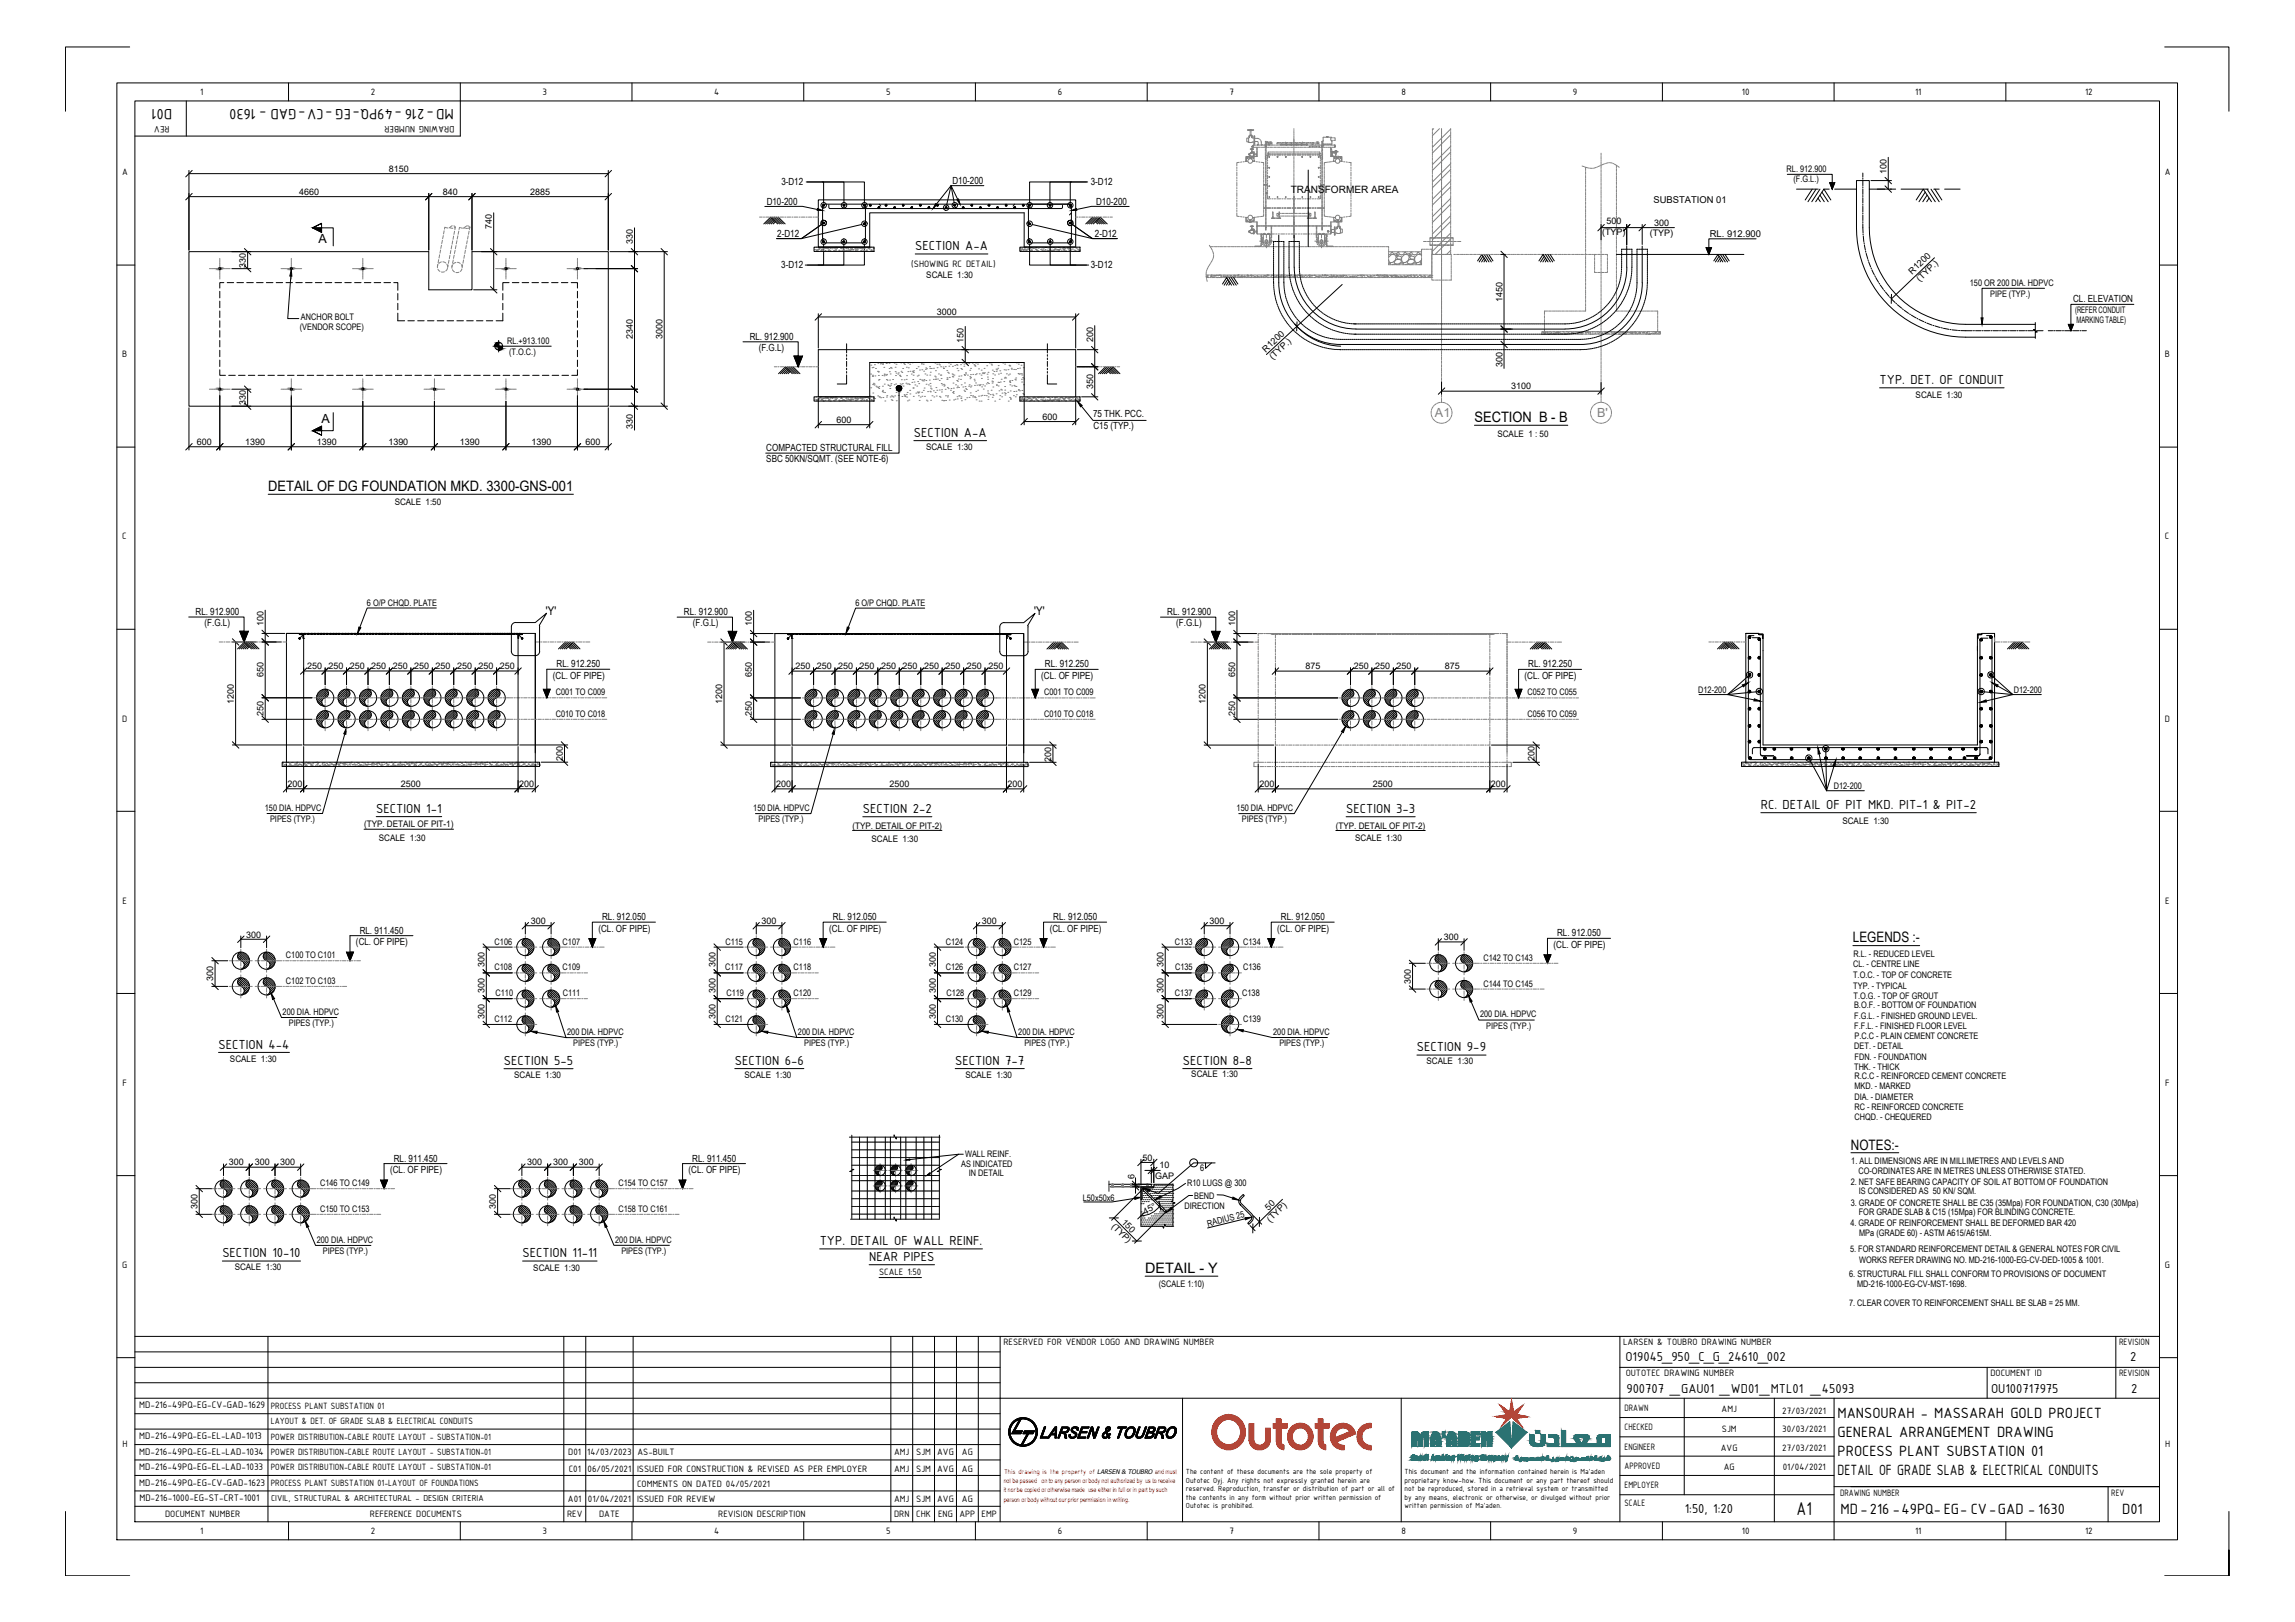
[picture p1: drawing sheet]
<svg xmlns="http://www.w3.org/2000/svg" width="841mm" height="594mm" viewBox="0 0 841 594" stroke-linecap="round" stroke-linejoin="round" font-family="sans-serif">
<defs><g id="words">
<text font-size="7.3" x="658.4" y="554.8">A1</text>
<g font-size="5.9">
<text x="63.1" y="39.8" transform="rotate(-180 63.1 39.8)">D01</text>
<text x="166.3" y="39.8" transform="rotate(-180 166.3 39.8)">MD-216 -49PQ-EG -CV-GAD - 1630</text>
<text x="673.3" y="519.2">MANSOURAH - MASSARAH GOLD PROJECT</text>
<text x="673.4" y="526.3">GENERAL ARRANGEMENT DRAWING</text>
<text x="673.4" y="533.3">PROCESS PLANT SUBSTATION 01</text>
<text x="673.4" y="540.4">DETAIL OF GRADE SLAB &amp; ELECTRICAL CONDUITS</text>
<text x="674.5" y="554.5">MD-216 -49PQ-EG- CV-GAD - 1630</text>
<text x="777.7" y="554.5">D01</text>
</g>
<g font-size="5.3">
<text x="540.3" y="154.7">SECTION B - B</text>
<text x="98.3" y="179.9">DETAIL OF DG FOUNDATION MKD. 3300-GNS-001</text>
<text x="679" y="345.2">LEGENDS :-</text>
<text x="678.3" y="421.1">NOTES:-</text>
<text x="419.6" y="466.3">DETAIL - Y</text>
</g>
<g font-size="5.2">
<text x="335.4" y="91.7">SECTION A-A</text>
<text x="688.8" y="140.7">TYP. DET. OF CONDUIT</text>
<text x="334.9" y="160">SECTION A-A</text>
<text x="137.9" y="297.7">SECTION 1-1</text>
<text x="316.2" y="297.8">SECTION 2-2</text>
<text x="493.3" y="297.8">SECTION 3-3</text>
<text x="645.3" y="296.3">RC. DETAIL OF PIT MKD. PIT-1 &amp; PIT-2</text>
<text x="80.1" y="384.1">SECTION 4-4</text>
<text x="519.2" y="385.1">SECTION 9-9</text>
<text x="184.7" y="390.1">SECTION 5-5</text>
<text x="269.3" y="390.1">SECTION 6-6</text>
<text x="350" y="390.1">SECTION 7-7</text>
<text x="433.4" y="390.1">SECTION 8-8</text>
<text x="81.5" y="460.5">SECTION 10-10</text>
<text x="191.5" y="460.5">SECTION 11-11</text>
<text x="300.4" y="456.1">TYP. DETAIL OF WALL REINF.</text>
<text x="318.5" y="461.9">NEAR PIPES</text>
</g>
<g font-size="5.1">
<text x="595.7" y="498.4">O19045_950_C_G_24610_002</text>
<text x="780.7" y="498.4">2</text>
<text x="596" y="510.2">900707 _GAU01 _WD01_MTL01 _45093</text>
<text x="729.6" y="510.2">OU100717975</text>
<text x="781" y="510.2">2</text>
<text x="617.4" y="554.1">1:50, 1:20</text>
</g>
<g font-size="4.6">
<text x="116.7" y="88.9">A</text>
<text x="117.8" y="155">A</text>
</g>
<g font-size="4.6" fill="#808080">
<text x="525.9" y="152.8">A1</text>
<text x="585.2" y="152.8">B'</text>
</g>
<g font-size="4.4">
<text x="200.1" y="225.2">'Y'</text>
<text x="379" y="225.2">'Y'</text>
</g>
<g font-size="3.8">
<text x="51" y="515.8">MD-216-49PQ-EG-CV-GAD-1629</text>
<text x="51" y="527.1">MD-216-49PQ-EG-EL-LAD-1013</text>
<text x="51" y="532.8">MD-216-49PQ-EG-EL-LAD-1034</text>
<text x="51" y="538.5">MD-216-49PQ-EG-EL-LAD-1033</text>
<text x="51" y="544.1">MD-216-49PQ-EG-CV-GAD-1623</text>
<text x="51.1" y="549.8">MD-216-1000-EG-ST-CRT-1001</text>
</g>
<g font-size="3.7">
<text x="73.4" y="34.8">1</text>
<text x="135.9" y="34.8">2</text>
<text x="198.8" y="34.7">3</text>
<text x="261.7" y="34.8">4</text>
<text x="324.7" y="34.7">5</text>
<text x="387.7" y="34.8">6</text>
<text x="450.6" y="34.8">7</text>
<text x="513.5" y="34.8">8</text>
<text x="576.4" y="34.7">9</text>
<text x="638.3" y="34.8">10</text>
<text x="701.8" y="34.8">11</text>
<text x="764.1" y="34.8">12</text>
<text x="62.1" y="46.3" transform="rotate(-180 62.1 46.3)">REV</text>
<text x="166.5" y="46.3" transform="rotate(-180 166.5 46.3)">DRAWING NUMBER</text>
<text x="44.7" y="64.2">A</text>
<text x="793.3" y="64.2">A</text>
<text x="473" y="70.6">TRANSFORMER AREA</text>
<text x="334" y="97.9">(SHOWING RC DETAIL)</text>
<text x="44.8" y="130.9">B</text>
<text x="793.4" y="130.9">B</text>
<text x="44.8" y="197.6">C</text>
<text x="793.4" y="197.6">C</text>
<text x="44.7" y="264.3">D</text>
<text x="793.3" y="264.3">D</text>
<text x="44.9" y="331">E</text>
<text x="793.4" y="331">E</text>
<text x="44.9" y="397.7">F</text>
<text x="793.5" y="397.7">F</text>
<text x="44.8" y="464.4">G</text>
<text x="322.1" y="467">SCALE 1:50</text>
<text x="793.4" y="464.4">G</text>
<text x="367.7" y="492.8">RESERVED FOR VENDOR LOGO AND DRAWING NUMBER</text>
<text x="594.8" y="492.8">LARSEN &amp; TOUBRO DRAWING NUMBER</text>
<text x="776.5" y="492.8">REVISION</text>
<text x="595.7" y="504.1">OUTOTEC DRAWING NUMBER</text>
<text x="729.4" y="504.1">DOCUMENT ID</text>
<text x="776.5" y="504.1">REVISION</text>
<text x="595.3" y="516.8">DRAWN</text>
<text x="630.9" y="517.3">AMJ</text>
<text x="653.1" y="518">27/03/2021</text>
<text x="595.3" y="523.9">CHECKED</text>
<text x="631" y="524.4">SJM</text>
<text x="653.1" y="524.4">30/03/2021</text>
<text x="44.9" y="530.1">H</text>
<text x="208.3" y="533.1">D01</text>
<text x="215.2" y="533.1">14/03/2023</text>
<text x="233.6" y="533.1">AS-BUILT</text>
<text x="327.6" y="533.1">AMJ</text>
<text x="335.8" y="533.1">SJM</text>
<text x="343.4" y="533.1">AVG</text>
<text x="352.5" y="533.1">AG</text>
<text x="595.3" y="531">ENGINEER</text>
<text x="630.6" y="531.3">AVG</text>
<text x="653.1" y="531.4">27/03/2021</text>
<text x="793.4" y="530.1">H</text>
<text x="208.4" y="539">C01</text>
<text x="215.3" y="539">06/05/2021</text>
<text x="233.5" y="539">ISSUED FOR CONSTRUCTION &amp; REVISED AS PER EMPLOYER</text>
<text x="327.6" y="539">AMJ</text>
<text x="335.8" y="539">SJM</text>
<text x="343.4" y="539">AVG</text>
<text x="352.5" y="539">AG</text>
<text x="595.3" y="538">APPROVED</text>
<text x="631.7" y="538.5">AG</text>
<text x="653.3" y="538.5">01/04/2021</text>
<text x="233.5" y="544.6">COMMENTS ON DATED 04/05/2021</text>
<text x="595.3" y="545.1">EMPLOYER</text>
<text x="208.1" y="550.3">A01</text>
<text x="215.4" y="550.3">01/04/2021</text>
<text x="233.5" y="550.3">ISSUED FOR REVIEW</text>
<text x="327.6" y="550.3">AMJ</text>
<text x="335.8" y="550.3">SJM</text>
<text x="343.4" y="550.3">AVG</text>
<text x="352.5" y="550.3">AG</text>
<text x="595.3" y="551.6">SCALE</text>
<text x="674.3" y="548">DRAWING NUMBER</text>
<text x="773.7" y="548">REV</text>
<text x="60.5" y="555.7">DOCUMENT NUMBER</text>
<text x="135.6" y="555.7">REFERENCE DOCUMENTS</text>
<text x="207.8" y="555.7">REV</text>
<text x="219.6" y="555.7">DATE</text>
<text x="263.2" y="555.7">REVISION DESCRIPTION</text>
<text x="327.6" y="555.7">DRN</text>
<text x="335.8" y="555.7">CHK</text>
<text x="343.8" y="555.7">ENG</text>
<text x="351.6" y="555.7">APP</text>
<text x="359.7" y="555.7">EMP</text>
<text x="73.4" y="561.7">1</text>
<text x="135.9" y="561.8">2</text>
<text x="198.8" y="561.7">3</text>
<text x="261.7" y="561.7">4</text>
<text x="324.7" y="561.7">5</text>
<text x="387.7" y="561.8">6</text>
<text x="450.6" y="561.7">7</text>
<text x="513.5" y="561.7">8</text>
<text x="576.4" y="561.9">9</text>
<text x="638.3" y="561.7">10</text>
<text x="701.8" y="561.7">11</text>
<text x="764.1" y="561.8">12</text>
</g>
<g font-size="3.6">
<text x="286.3" y="67.7">3-D12</text>
<text x="349" y="67.3">D10-200</text>
<text x="399.7" y="67.7">3-D12</text>
<text x="281" y="75.2">D10-200</text>
<text x="401.7" y="75.2">D10-200</text>
<text x="284.8" y="86.7">2-D12</text>
<text x="401.2" y="86.7">2-D12</text>
<text x="286.3" y="98.1">3-D12</text>
<text x="399.7" y="98.1">3-D12</text>
<text x="759.7" y="110.5">CL. ELEVATION</text>
<text x="274.7" y="124.4">RL. 912.900</text>
<text x="278" y="128.6">(F.G.L)</text>
<text x="400.6" y="152.8">75 THK. PCC.</text>
<text x="400.7" y="157.1">C15 (TYP.)</text>
<text x="280.8" y="165.1">COMPACTED STRUCTURAL FILL</text>
<text x="280.8" y="169.3">SBC 50KN/SQMT. (SEE NOTE-6)</text>
<text x="71.7" y="225.2">RL. 912.900</text>
<text x="250.6" y="225.3">RL. 912.900</text>
<text x="427.8" y="225.3">RL. 912.900</text>
<text x="75" y="229.4">(F.G.L)</text>
<text x="253.9" y="229.5">(F.G.L)</text>
<text x="431.1" y="229.5">(F.G.L)</text>
<text x="203.9" y="244.4">RL. 912.250</text>
<text x="382.9" y="244.4">RL. 912.250</text>
<text x="560.1" y="244.4">RL. 912.250</text>
<text x="202.6" y="248.6">(CL. OF PIPE)</text>
<text x="381.6" y="248.6">(CL. OF PIPE)</text>
<text x="558.7" y="248.6">(CL. OF PIPE)</text>
<text x="131.8" y="342">RL. 911.450</text>
<text x="219.3" y="341.2">(CL. OF PIPE)</text>
<text x="220.6" y="337">RL. 912.050</text>
<text x="303.9" y="341.2">(CL. OF PIPE)</text>
<text x="305.2" y="337">RL. 912.050</text>
<text x="384.7" y="341.2">(CL. OF PIPE)</text>
<text x="386" y="337">RL. 912.050</text>
<text x="468.1" y="341.2">(CL. OF PIPE)</text>
<text x="469.4" y="337">RL. 912.050</text>
<text x="130.5" y="346.1">(CL. OF PIPE)</text>
<text x="569.3" y="347.1">(CL. OF PIPE)</text>
<text x="570.6" y="343">RL. 912.050</text>
<text x="144.3" y="425.5">RL. 911.450</text>
<text x="253.7" y="425.5">RL. 911.450</text>
<text x="142.9" y="429.6">(CL. OF PIPE)</text>
<text x="252.3" y="429.6">(CL. OF PIPE)</text>
<text x="99.2" y="516">PROCESS PLANT SUBSTATION 01</text>
<text x="99.2" y="521.6">LAYOUT &amp; DET. OF GRADE SLAB &amp; ELECTRICAL CONDUITS</text>
<text x="99.2" y="527.3">POWER DISTRIBUTION-CABLE ROUTE LAYOUT - SUBSTATION-01</text>
<text x="99.2" y="532.9">POWER DISTRIBUTION-CABLE ROUTE LAYOUT - SUBSTATION-01</text>
<text x="99.2" y="538.6">POWER DISTRIBUTION-CABLE ROUTE LAYOUT - SUBSTATION-01</text>
<text x="99.2" y="544.3">PROCESS PLANT SUBSTATION 01-LAYOUT OF FOUNDATIONS</text>
</g>
<g font-size="3.4">
<text x="605.9" y="74.2">SUBSTATION 01</text>
<text x="626.6" y="86.8">RL. 912.900</text>
<text x="99.3" y="549.7">CIVIL, STRUCTURAL &amp; ARCHITECTURAL - DESIGN CRITERIA</text>
</g>
<g font-size="3.3">
<text x="142.4" y="63">8150</text>
<text x="654.7" y="63.2">RL. 912.900</text>
<text x="691.3" y="63.6" transform="rotate(-90 691.3 63.6)">100</text>
<text x="109.6" y="71.4">4660</text>
<text x="162.3" y="71.4">840</text>
<text x="194.3" y="71.4">2885</text>
<text x="657.3" y="66.8">(F.G.L.)</text>
<text x="180.3" y="83.9" transform="rotate(-90 180.3 83.9)">740</text>
<text x="588.7" y="82.2">500</text>
<text x="606.2" y="82.7">300</text>
<text x="231.9" y="89.4" transform="rotate(-90 231.9 89.4)">330</text>
<text x="587.1" y="86.2">(TYP)</text>
<text x="604.5" y="86.4">(TYP)</text>
<text x="90.1" y="98.1" transform="rotate(-90 90.1 98.1)">330</text>
<text x="339.5" y="101.7">SCALE 1:30</text>
<text x="700.8" y="100.6" transform="rotate(-44 700.8 100.6)">R1200</text>
<text x="703.6" y="103.4" transform="rotate(-44 703.6 103.4)">(TYP.)</text>
<text x="721.9" y="104.9">150 OR 200 DIA. HDPVC</text>
<text x="550.6" y="110.6" transform="rotate(-90 550.6 110.6)">1450</text>
<text x="729.3" y="108.6">PIPE (TYP.)</text>
<text x="110.3" y="117.3">ANCHOR BOLT</text>
<text x="343.4" y="115.5">3000</text>
<text x="760.4" y="114.8">(REFER CONDUIT</text>
<text x="760.9" y="118.3">MARKING TABLE)</text>
<text x="109.8" y="120.9">(VENDOR SCOPE)</text>
<text x="185.8" y="126">RL.+913.100</text>
<text x="231.9" y="124.1" transform="rotate(-90 231.9 124.1)">2340</text>
<text x="242.8" y="124.1" transform="rotate(-90 242.8 124.1)">3000</text>
<text x="353.1" y="125.5" transform="rotate(-90 353.1 125.5)">150</text>
<text x="400.5" y="125.2" transform="rotate(-90 400.5 125.2)">200</text>
<text x="186.6" y="130.1">(T.O.C.)</text>
<text x="463.9" y="129.2" transform="rotate(-43 463.9 129.2)">R1200</text>
<text x="466.4" y="131.8" transform="rotate(-43 466.4 131.8)">(TYP.)</text>
<text x="550.6" y="134.5" transform="rotate(-90 550.6 134.5)">300</text>
<text x="400.5" y="142.6" transform="rotate(-90 400.5 142.6)">350</text>
<text x="553.8" y="142.6">3100</text>
<text x="90.1" y="148.4" transform="rotate(-90 90.1 148.4)">330</text>
<text x="702" y="145.7">SCALE 1:30</text>
<text x="306.6" y="154.9">600</text>
<text x="382" y="153.8">600</text>
<text x="231.9" y="157.1" transform="rotate(-90 231.9 157.1)">330</text>
<text x="548.8" y="160">SCALE 1 : 50</text>
<text x="72.2" y="163">600</text>
<text x="89.9" y="163">1390</text>
<text x="116.1" y="163">1390</text>
<text x="142.3" y="163">1390</text>
<text x="168.5" y="163">1390</text>
<text x="194.7" y="163">1390</text>
<text x="214.5" y="163">600</text>
<text x="339.4" y="165">SCALE 1:30</text>
<text x="144.6" y="185.1">SCALE 1:50</text>
<text x="134.5" y="222">6 O/P CHQD. PLATE</text>
<text x="313.5" y="222.1">6 O/P CHQD. PLATE</text>
<text x="96.5" y="229.4" transform="rotate(-90 96.5 229.4)">100</text>
<text x="275.5" y="229.5" transform="rotate(-90 275.5 229.5)">100</text>
<text x="452.7" y="229.5" transform="rotate(-90 452.7 229.5)">100</text>
<text x="112.5" y="245.2">250</text>
<text x="120.3" y="245.2">250</text>
<text x="128.2" y="245.2">250</text>
<text x="136" y="245.2">250</text>
<text x="143.9" y="245.2">250</text>
<text x="151.8" y="245.2">250</text>
<text x="159.6" y="245.2">250</text>
<text x="167.5" y="245.2">250</text>
<text x="175.3" y="245.2">250</text>
<text x="183.2" y="245.2">250</text>
<text x="291.5" y="245.2">250</text>
<text x="299.3" y="245.2">250</text>
<text x="307.2" y="245.2">250</text>
<text x="315" y="245.2">250</text>
<text x="322.9" y="245.2">250</text>
<text x="330.8" y="245.2">250</text>
<text x="338.6" y="245.2">250</text>
<text x="346.5" y="245.2">250</text>
<text x="354.3" y="245.2">250</text>
<text x="362.2" y="245.2">250</text>
<text x="478.4" y="245.2">875</text>
<text x="496.1" y="245.2">250</text>
<text x="504" y="245.2">250</text>
<text x="511.8" y="245.2">250</text>
<text x="529.4" y="245.2">875</text>
<text x="96.5" y="248.1" transform="rotate(-90 96.5 248.1)">650</text>
<text x="275.5" y="248.1" transform="rotate(-90 275.5 248.1)">650</text>
<text x="452.7" y="248.1" transform="rotate(-90 452.7 248.1)">650</text>
<text x="85.7" y="257.8" transform="rotate(-90 85.7 257.8)">1200</text>
<text x="203.7" y="254.6">C001 TO C009</text>
<text x="264.7" y="257.8" transform="rotate(-90 264.7 257.8)">1200</text>
<text x="382.6" y="254.7">C001 TO C009</text>
<text x="441.8" y="257.8" transform="rotate(-90 441.8 257.8)">1200</text>
<text x="559.8" y="254.7">C052 TO C055</text>
<text x="622.3" y="253.8">D12-200</text>
<text x="737.9" y="253.7">D12-200</text>
<text x="96.5" y="262.2" transform="rotate(-90 96.5 262.2)">250</text>
<text x="203.7" y="262.5">C010 TO C018</text>
<text x="275.5" y="262.3" transform="rotate(-90 275.5 262.3)">250</text>
<text x="382.6" y="262.6">C010 TO C018</text>
<text x="452.7" y="262.3" transform="rotate(-90 452.7 262.3)">250</text>
<text x="559.8" y="262.6">C056 TO C059</text>
<text x="206.2" y="278.9" transform="rotate(-90 206.2 278.9)">200</text>
<text x="385.2" y="278.9" transform="rotate(-90 385.2 278.9)">200</text>
<text x="562.3" y="278.9" transform="rotate(-90 562.3 278.9)">200</text>
<text x="105.4" y="288.3">200</text>
<text x="146.9" y="288.3">2500</text>
<text x="190.3" y="288.3">200</text>
<text x="284.4" y="288.3">200</text>
<text x="325.9" y="288.3">2500</text>
<text x="369.3" y="288.3">200</text>
<text x="461.5" y="288.3">200</text>
<text x="503" y="288.3">2500</text>
<text x="546.4" y="288.3">200</text>
<text x="672" y="288.9">D12-200</text>
<text x="97.1" y="297">150 DIA. HDPVC</text>
<text x="276" y="297">150 DIA. HDPVC</text>
<text x="453.2" y="297">150 DIA. HDPVC</text>
<text x="99" y="301.1">PIPES (TYP.)</text>
<text x="133.4" y="303">(TYP. DETAIL OF PIT-1)</text>
<text x="277.9" y="301.2">PIPES (TYP.)</text>
<text x="312.4" y="303.5">(TYP. DETAIL OF PIT-2)</text>
<text x="455.1" y="301.2">PIPES (TYP.)</text>
<text x="489.5" y="303.5">(TYP. DETAIL OF PIT-2)</text>
<text x="675.2" y="301.6">SCALE 1:30</text>
<text x="138.8" y="308.1">SCALE 1:30</text>
<text x="319.4" y="308.3">SCALE 1:30</text>
<text x="496.6" y="307.9">SCALE 1:30</text>
<text x="194.5" y="338.4">300</text>
<text x="279.1" y="338.4">300</text>
<text x="359.9" y="338.4">300</text>
<text x="443.3" y="338.4">300</text>
<text x="90.2" y="343.4">300</text>
<text x="181.3" y="346">C106</text>
<text x="206.2" y="346">C107</text>
<text x="265.8" y="346">C115</text>
<text x="290.8" y="346">C116</text>
<text x="346.6" y="346">C124</text>
<text x="371.5" y="346">C125</text>
<text x="430.6" y="346">C133</text>
<text x="455.6" y="346">C134</text>
<text x="529.1" y="344.4">300</text>
<text x="104.8" y="351">C100 TO C101</text>
<text x="543.6" y="351.9">C142 TO C143</text>
<text x="679.2" y="350.4">R.L. - REDUCED LEVEL</text>
<text x="78.2" y="359.3" transform="rotate(-90 78.2 359.3)">300</text>
<text x="177.6" y="354.3" transform="rotate(-90 177.6 354.3)">300</text>
<text x="181.2" y="355.4">C108</text>
<text x="206.2" y="355.4">C109</text>
<text x="262.2" y="354.3" transform="rotate(-90 262.2 354.3)">300</text>
<text x="265.8" y="355.4">C117</text>
<text x="290.8" y="355.4">C118</text>
<text x="342.9" y="354.3" transform="rotate(-90 342.9 354.3)">300</text>
<text x="346.6" y="355.4">C126</text>
<text x="371.5" y="355.4">C127</text>
<text x="426.4" y="354.3" transform="rotate(-90 426.4 354.3)">300</text>
<text x="430.6" y="355.4">C135</text>
<text x="455.6" y="355.4">C136</text>
<text x="679.1" y="358.2">T.O.C. - TOP OF CONCRETE</text>
<text x="679.1" y="354">CL. - CENTRE LINE</text>
<text x="104.8" y="360.4">C102 TO C103</text>
<text x="177.6" y="363.8" transform="rotate(-90 177.6 363.8)">300</text>
<text x="181.6" y="364.9">C110</text>
<text x="206.2" y="364.9">C111</text>
<text x="262.2" y="363.8" transform="rotate(-90 262.2 363.8)">300</text>
<text x="266.2" y="364.8">C119</text>
<text x="290.8" y="364.8">C120</text>
<text x="342.9" y="363.8" transform="rotate(-90 342.9 363.8)">300</text>
<text x="346.9" y="364.8">C128</text>
<text x="371.5" y="364.8">C129</text>
<text x="426.4" y="363.8" transform="rotate(-90 426.4 363.8)">300</text>
<text x="430.6" y="364.8">C137</text>
<text x="455.2" y="364.8">C138</text>
<text x="517" y="360.3" transform="rotate(-90 517 360.3)">300</text>
<text x="543.6" y="361.4">C144 TO C145</text>
<text x="679.1" y="362.2">TYP. - TYPICAL</text>
<text x="679.3" y="365.8">T.O.G. - TOP OF GROUT</text>
<text x="103.6" y="371.7">200 DIA. HDPVC</text>
<text x="679.4" y="369.4">B.O.F. - BOTTOM OF FOUNDATION</text>
<text x="105.8" y="375.8">PIPES (TYP.)</text>
<text x="177.6" y="373.2" transform="rotate(-90 177.6 373.2)">300</text>
<text x="181.2" y="374.3">C112</text>
<text x="262.2" y="373.2" transform="rotate(-90 262.2 373.2)">300</text>
<text x="265.8" y="374.3">C121</text>
<text x="342.9" y="373.2" transform="rotate(-90 342.9 373.2)">300</text>
<text x="346.6" y="374.3">C130</text>
<text x="426.4" y="373.2" transform="rotate(-90 426.4 373.2)">300</text>
<text x="455.6" y="374.3">C139</text>
<text x="542.4" y="372.6">200 DIA. HDPVC</text>
<text x="544.6" y="376.8">PIPES (TYP.)</text>
<text x="679.5" y="373.2">F.G.L. - FINISHED GROUND LEVEL.</text>
<text x="679.5" y="377">F.F.L. - FINISHED FLOOR LEVEL</text>
<text x="207.8" y="379.1">200 DIA. HDPVC</text>
<text x="210.1" y="383.2">PIPES (TYP.)</text>
<text x="292.4" y="379">200 DIA. HDPVC</text>
<text x="294.7" y="383.2">PIPES (TYP.)</text>
<text x="373.2" y="379">200 DIA. HDPVC</text>
<text x="375.4" y="383.2">PIPES (TYP.)</text>
<text x="466.6" y="379">200 DIA. HDPVC</text>
<text x="468.8" y="383.2">PIPES (TYP.)</text>
<text x="679.6" y="380.6">P.C.C - PLAIN CEMENT CONCRETE</text>
<text x="84.3" y="388.8">SCALE 1:30</text>
<text x="522.8" y="389.7">SCALE 1:30</text>
<text x="679.5" y="384.3">DET. - DETAIL</text>
<text x="679.6" y="388.1">FDN. - FOUNDATION</text>
<text x="188.5" y="394.8">SCALE 1:30</text>
<text x="272.9" y="394.9">SCALE 1:30</text>
<text x="353.8" y="394.8">SCALE 1:30</text>
<text x="436.6" y="394.6">SCALE 1:30</text>
<text x="679.5" y="391.8">THK. - THICK</text>
<text x="679.6" y="395.4">R.C.C - REINFORCED CEMENT CONCRETE</text>
<text x="679.6" y="399">MKD. - MARKED</text>
<text x="679.6" y="402.8">DIA. - DIAMETER</text>
<text x="679.6" y="406.4">RC - REINFORCED CONCRETE</text>
<text x="679.6" y="410.3">CHQD. - CHEQUERED</text>
<text x="353.7" y="423.9">WALL REINF.</text>
<text x="418.7" y="425.1">50</text>
<text x="83.9" y="426.9">300</text>
<text x="93.3" y="426.9">300</text>
<text x="102.7" y="426.9">300</text>
<text x="193.2" y="426.9">300</text>
<text x="202.7" y="426.9">300</text>
<text x="212.1" y="426.9">300</text>
<text x="352.2" y="427.3">AS INDICATED</text>
<text x="355" y="430.8">IN DETAIL</text>
<text x="415.7" y="431.8" transform="rotate(-90 415.7 431.8)">6</text>
<text x="423.3" y="431.7">GAP</text>
<text x="424.9" y="427.8">10</text>
<text x="439.9" y="428.8">6</text>
<text x="678.4" y="426.3">1. ALL DIMENSIONS ARE IN MILLIMETRES AND LEVELS AND</text>
<text x="681" y="429.8">CO-ORDINATES ARE IN METRES UNLESS OTHERWISE STATED.</text>
<text x="117.3" y="434.4">C146 TO C149</text>
<text x="226.6" y="434.4">C154 TO C157</text>
<text x="435" y="434.5">R10 LUGS @ 300</text>
<text x="678.2" y="434">2. NET SAFE BEARING CAPACITY OF SOIL AT BOTTOM OF FOUNDATION</text>
<text x="681.2" y="437.4">IS CONSIDERED AS 50 KN/ SQM.</text>
<text x="72.4" y="442.8" transform="rotate(-90 72.4 442.8)">300</text>
<text x="117.3" y="443.9">C150 TO C153</text>
<text x="181.7" y="442.8" transform="rotate(-90 181.7 442.8)">300</text>
<text x="226.6" y="443.9">C158 TO C161</text>
<text x="396.8" y="439.8">L50x50x6</text>
<text x="434" y="443">DIRECTION</text>
<text x="437.6" y="439.3">BEND</text>
<text x="464.8" y="443.4" transform="rotate(-45 464.8 443.4)">50</text>
<text x="678.2" y="441.6">3. GRADE OF CONCRETE SHALL BE C35 (35Mpa) FOR FOUNDATION, C30 (30Mpa)</text>
<text x="407.2" y="449.3" transform="rotate(45 407.2 449.3)">(TYP)</text>
<text x="410.8" y="447.9" transform="rotate(45 410.8 447.9)">150</text>
<text x="419.6" y="444.9" transform="rotate(-28 419.6 444.9)">45°</text>
<text x="442.8" y="449.3" transform="rotate(-15 442.8 449.3)">RADIUS 25</text>
<text x="465.6" y="447.8" transform="rotate(-44 465.6 447.8)">(TYP)</text>
<text x="678.1" y="449.2">4. GRADE OF REINFORCEMENT SHALL BE DEFORMED BAR 420</text>
<text x="681.2" y="445.1">FOR GRADE SLAB &amp; C15 (15Mpa) FOR BLINDING CONCRETE.</text>
<text x="116.1" y="455.2">200 DIA. HDPVC</text>
<text x="225.5" y="455.2">200 DIA. HDPVC</text>
<text x="681.3" y="452.6">MPa (GRADE 60) - ASTM A615/A615M.</text>
<text x="118.3" y="459.3">PIPES (TYP.)</text>
<text x="227.7" y="459.3">PIPES (TYP.)</text>
<text x="678" y="458.7">5. FOR STANDARD REINFORCEMENT DETAIL &amp; GENERAL NOTES FOR CIVIL</text>
<text x="86" y="465.2">SCALE 1:30</text>
<text x="195.4" y="465.5">SCALE 1:30</text>
<text x="677.7" y="467.5">6. STRUCTURAL FILL SHALL CONFORM TO PROVISIONS OF DOCUMENT</text>
<text x="681.3" y="462.6">WORKS REFER DRAWING NO. MD-216-1000-EG-CV-DED-1005 &amp; 1001.</text>
<text x="424.7" y="471.2">(SCALE 1:10)</text>
<text x="680.5" y="471.3">MD-216-1000-EG-CV-MST-1698.</text>
<text x="677.6" y="478.4">7. CLEAR COVER TO REINFORCEMENT SHALL BE SLAB = 25 MM.</text>
</g>
<g font-size="2.9">
<text x="434.6" y="539.9">The content of these documents are the sole property of</text>
<text x="514.7" y="539.9">This document and the information contained herein is Ma'aden</text>
<text x="434.6" y="543.1">Outotec Oyj. Any rights not expressly granted herein are</text>
<text x="514.7" y="543.1">proprietary know-how. This document or any part thereof should</text>
<text x="434.6" y="546.2">reserved. Reproduction, transfer or distribution of part or all of</text>
<text x="434.6" y="549.4">the contents in any form without prior written permission of</text>
<text x="514.7" y="546.2">not be reproduced, stored in a retrieval system or transmitted</text>
<text x="514.7" y="549.4">by any means, electronic or otherwise, or divulged without prior</text>
<text x="434.6" y="552.5">Outotec is prohibited.</text>
<text x="514.7" y="552.5">written permission of Ma'aden.</text>
</g>
<text font-size="2.6" fill="#f00" x="367.9" y="539.8">This drawing is the property of</text>
<g font-size="2.4" fill="#f00">
<text x="367.8" y="543.2">not be passed on to any person or body not authorized by us to receive</text>
<text x="367.8" y="546.6">it nor be copied or otherwise made use either in full or in part by such</text>
<text x="367.8" y="550">person or body without our prior permission in writing.</text>
</g>
<text font-size="2.3" x="402.1" y="539.8">LARSEN &amp; TOUBRO and must</text>
</g></defs>
<!-- layer: CI-NEWLINES -->
<g fill="none" stroke="#000" stroke-width=".37">
<path d="M69.2 92.2h87.9v13.9h15.9v-13.9h49.9v56.6h-153.7zM298.3 90.5h22v1.6h-22zM299.9 90.5h18.8M373.7 90.5h22.1v1.6h-22.1zM375.3 90.5v-12.6h-56.6v12.6h-18.8v-17.3h94.3v17.3M80.5 106.7v2.4M80.5 110.3v2.4M80.5 113.9v2.4M80.5 117.5v2.4M82 103.5h-1.5v2M83.3 103.5h2.3M86.8 103.5h2.4"/>
<path d="M90.4 103.5h2.4M94 103.5h2.4M97.6 103.5h2.4M101.2 103.5h2.4M104.8 103.5h2.4M108.4 103.5h2.4M112 103.5h2.4M115.6 103.5h2.4M119.2 103.5h2.4M122.8 103.5h2.4M126.4 103.5h2.3M129.9 103.5h2.4"/>
<path d="M133.5 103.5h2.4M137.1 103.5h2.4M140.7 103.5h2.4M144.3 103.5h1.5v2.8M145.8 107.5v2.4M145.8 111.1v2.4M145.8 114.7v2.8h2.5M149.5 117.5h2.3M153.1 117.5h2.3M156.7 117.5h2.3M160.2 117.5h2.4M163.8 117.5h2.4"/>
<path d="M167.4 117.5h2.4M171 117.5h2.4M174.6 117.5h2.4M178.2 117.5h2.4M184.3 107.5v2.4M184.3 111.1v2.4M184.3 114.7v2.8h-2.5M186.5 103.5h-2.2v2.8M187.7 103.5h2.4M191.3 103.5h2.4M194.9 103.5h2.4M198.5 103.5h2.4"/>
<path d="M202.1 103.5h2.4M205.7 103.5h2.4M209.3 103.5h2.3v2M211.6 106.7v2.4M211.6 110.3v2.4M211.6 113.9v2.4M211.6 117.5v2.4M745.9 118.8h-25.5a35.4 35.4 0 0 1-35.4-35.4v-17.3h-4.7v17.3a40 40 0 0 0 40.1 40.1h25.5M80.5 135.4v2.1h2.1M80.5 121.1v2.4M80.5 124.7v2.4M80.5 128.3v2.4"/>
<path d="M80.5 131.9v2.4M83.8 137.5h2.4M87.4 137.5h2.4M91 137.5h2.4M94.6 137.5h2.4M98.2 137.5h2.4M101.8 137.5h2.4M105.4 137.5h2.4M109 137.5h2.4M112.6 137.5h2.4M116.1 137.5h2.4M119.7 137.5h2.4"/>
<path d="M123.3 137.5h2.4M126.9 137.5h2.4M130.5 137.5h2.4M134.1 137.5h2.4M137.7 137.5h2.4M141.3 137.5h2.4M144.9 137.5h2.4M148.4 137.5h2.5M152 137.5h2.5M155.6 137.5h2.5M159.2 137.5h2.5M162.8 137.5h2.4"/>
<path d="M166.4 137.5h2.4M170 137.5h2.4M173.6 137.5h2.4M177.2 137.5h2.4M180.8 137.5h2.4M184.4 137.5h2.4M188 137.5h2.4M191.6 137.5h2.4M195.2 137.5h2.4M198.7 137.5h2.5M202.3 137.5h2.5M205.9 137.5h2.5"/>
<path d="M211.6 135.4v2.1h-2.1M211.6 121.1v2.4M211.6 124.7v2.4M211.6 128.3v2.4M211.6 131.9v2.4M298.3 145.3h22v1.6h-22zM373.7 145.3h22.1v1.6h-22.1zM375.3 145.3v-12.5h-56.6v12.5h-18.8v-17.2h94.3v17.2M196.2 232v43.7M375.1 232v43.8M730.9 232v43.8M639.8 249.3v1.6"/>
<path d="M311.3 416.5h16.3v-.8l.9 1.5v-.7h16M312.2 415.8v12.5h.7l-1.5 .8h.8v17.2M344.2 415.8v12.5h.8l-1.5 .8h.7v17.2M351.3 422.8l-17.9 1.9M353 422.8h-1.7l-10.5 7M418.5 435.5l8.5 8.6M419 435.1l8.5 8.6M419 435.1h3.5M422.8 434.8l-.3 .2M422.8 434.7h-4.7v4.7l.4-.3v-3.5l.6-.6M422.8 434.7v.1M429.8 433.8h-7v.9"/>
<path d="M429.8 433.6v6.2l-.7 .3 1.5 .5-.8 .3v8.2h-2.7l-.2-.7-.5 1.4-.3-.7h-8v-14.4h4.7M454.5 438.5l1.1-1 .4 .4-1.1 1.2a1.28 1.28 0 0 0 0 1.7l3.8 3.8a2.05 2.05 0 0 1 0 2.8l-1 1.1-.5-.5 1.2-1.1a1.28 1.28 0 0 0 0-1.8l-3.9-3.8a2.05 2.05 0 0 1 0-2.8zM311.7 446.5h15.9v-.7l.9 1.5v-.8h15.8"/>
<circle cx="418.9" cy="435.4" r=".32"/>
<circle cx="427.3" cy="443.8" r=".32"/>
</g>
<!-- layer: 0 -->
<g fill="#000" stroke="#000" stroke-width=".37">
<path d="M670.5 66.9h1.9l-1 2.4zM114.5 83.5h3.3v1.6zM625.2 90.7h2l-1 2.5zM290.9 130.4h3.2l-1.6 3.9zM758 118.8h1.8l-.9 2.3zM114.5 157.7l3.3-1.6v1.6zM87.9 231.2h3.1l-1.6 3.9zM266.9 231.2h3.1l-1.6 4zM444 231.2h3.1l-1.6 4zM199.1 252.4h2.5l-1.2 3.2zM378.1 252.4h2.5l-1.2 3.2zM555.2 252.4h2.5l-1.2 3.2z"/>
<path d="M127 348.7h2.5l-1.2 3.2zM215.8 343.8h2.5l-1.2 3.1zM300.4 343.8h2.5l-1.2 3.1zM381.2 343.8h2.5l-1.3 3.1zM464.6 343.8h2.5l-1.2 3.1zM565.8 349.7h2.6l-1.3 3.1zM139.5 432.2h2.5l-1.3 3.2zM248.9 432.2h2.5l-1.3 3.2z"/>
</g>
<g fill="none" stroke="#000" stroke-width=".37">
<path d="M70.4 62.4l-2.3 2.4M70.4 70.8l-2.3 2.4M158.3 70.8l-2.4 2.4M174.1 70.8l-2.3 2.4M224.1 62.4l-2.4 2.4M224.1 70.8l-2.4 2.4M295.4 66.6h13.9v7.6M295.9 66.6h5.9v7.6M301.4 66.6h15.4v7.6M349.7 74.2l-1.2-6.2-1.6 7.1M392.7 66.6h-15.4v7.6M398.2 66.6h-6v7.6"/>
<path d="M398.6 66.6h-13.8v7.6M655 63.9h16.4v5.4v-2.4h-.9l.9 2.4 1-2.4M690.8 68.1l2.4 2.4M690.8 65l2.4 2.3M89.6 97.3l2.3 2.3M89.6 91l2.3 2.4M117.8 81.8l-3.3 1.7 3.3 1.6v-3.3l-3.3 1.7h7.6v6.6M179.7 91l2.4 2.4M231.3 97.3l2.4 2.3M231.3 91l2.4 2.4M242.3 91l2.3 2.4M301 82.2l-7.3 5.2h-9.1"/>
<path d="M301.8 89.5v7.6h-5.9M309.2 89.5v7.6h-14.1M315.8 82.2l-22.1 5.2M316.8 89.5v7.6h-17M335.4 93h26.6M377.3 89.5v7.6h17M378.2 82.2l22.1 5.2M384.8 89.5v7.6h14.1M392.2 89.5v7.6h6M393 82.2l7.3 5.2h9.1M550 92l2.4 2.3M587.9 82.2l-2.4 2.4"/>
<path d="M597.3 82.2l-2.3 2.4M603 82.2l-2.4 2.4M643.5 87.5h-17.3v5.7v-2.5h1l-1 2.5-1-2.5M179.7 105l2.4 2.3M301.1 114.9l-2.4 2.4M395.4 114.9l-2.4 2.4M475.3 117.9l-.1 3.3M550 119.4l2.4 2.3M693.2 107.8l-.1 3.3M782 111.5h-23.1v9.6v-2.3h.9l-.9 2.3-.9-2.3M272.3 125.2h20.2v9.1v-3.9h-1.6l1.6 3.9 1.6-3.9M352.5 131.6l2.4 2.4"/>
<path d="M352.5 126.9l2.4 2.4M400 133.2l2.3 2.3M400 126.9l2.3 2.4M550 125l2.4 2.4M89.6 141.4l2.3 2.3M89.6 147.6l2.3 2.4M122.1 151.1v6.6h-7.6l3.3 1.7v-3.3l-3.3 1.6 3.3 1.7M231.3 141.4l2.4 2.3M231.3 147.6l2.4 2.4M242.3 147.6l2.3 2.4M301.1 154.4l-2.4 2.3M319.9 154.4l-2.4 2.3"/>
<path d="M376.5 153.3l-2.4 2.3M395.4 153.3l-2.4 2.3M400 144.2l2.3 2.3M529.4 142.1l-2.3 2.3M587.9 142.1l-2.4 2.3M688.8 142h45.6M70.4 162.4l-2.3 2.4M81.7 162.4l-2.3 2.4M107.9 162.4l-2.3 2.4M134.1 162.4l-2.3 2.4M160.3 162.4l-2.3 2.4M186.5 162.4l-2.3 2.4"/>
<path d="M212.8 162.4l-2.4 2.4M224.1 162.4l-2.4 2.4M334.9 161.4h26.7M69.2 226h20.2v9.1v-3.9h-1.5l1.5 3.9 1.6-3.9M85.2 233.9l2.3 2.4M96 233.9l2.4 2.4M96 230.8l2.4 2.4M109.7 232v.3M109.8 232h81.4v.3h-81.4zM110.3 232h.5v.3h-.5zM110.4 232l-.1 .1M110.5 232l-.2 .2 .3-.2"/>
<path d="M110.8 232l-.4 .3M110.8 232l-.2 .3M110.8 232.2l-.1 .1M110.8 232.2v.1M111.4 232h.5v.3h-.5zM111.4 232h.1M111.7 232l-.3 .2 .4-.2M111.9 232l-.3 .3M111.9 232l-.2 .3M111.9 232.2l-.1 .1M112.8 232h.4v.3h-.4zM112.8 232h.1"/>
<path d="M113 232l-.2 .2 .3-.2M113.2 232l-.3 .3M113.2 232l-.2 .3M113.2 232.2l-.1 .1M114 232h.5v.3h-.5zM114.1 232l-.1 .1M114.2 232l-.2 .3M114.4 232l-.4 .3M114.5 232l-.3 .3M114.5 232.1l-.2 .2M114.5 232.2v.1M115.1 232h.5v.3h-.5z"/>
<path d="M115.2 232h-.1M115.3 232l-.2 .2M115.4 232l-.3 .3M115.5 232.3h.1M115.6 232l-.4 .3M115.6 232l-.3 .3M115.6 232.2v.1M116.4 232h.5v.3h-.5zM116.4 232v.1M116.6 232l-.2 .2 .5-.2M116.9 232l-.2 .3M116.9 232.2l-.1 .1"/>
<path d="M117.5 232h.5v.3h-.5zM117.5 232.3l.2-.3-.2 .3M117.5 232h.1M117.6 232l-.1 .2M117.9 232l-.3 .3 .4-.3M118 232.1l-.2 .2M118 232.2l-.1 .1M118.5 232h.5v.3h-.5zM118.5 232.3l.2-.3-.1 .3M118.5 232h.1M118.6 232l-.1 .2M118.9 232l-.3 .3"/>
<path d="M119 232l-.3 .3M119 232.1l-.1 .2M119.6 232h.5v.3h-.5zM119.7 232l-.1 .1M119.8 232l-.2 .2 .4-.2M120 232l-.3 .3M120.1 232l-.2 .3M120.1 232.1l-.1 .2M120.9 232h.5v.3h-.5zM121.3 232h-.4M121.4 232l-.3 .3M121.4 232.1l-.2 .2"/>
<path d="M121.4 232.2l-.1 .1M122 232h.5v.3h-.5zM122.2 232h-.2M122.3 232l-.3 .3 .4-.3M122.5 232l-.3 .3M122.5 232.1l-.2 .2M123 232h.5v.3h-.5zM123 232h.1M123.1 232h.1M123.3 232l-.3 .3M123.5 232l-.4 .3M123.5 232l-.2 .3"/>
<path d="M123.5 232.2l-.1 .1M124 232h.5v.3h-.5zM124.1 232l-.1 .1M124.1 232.3l.3-.3-.2 .3M124.2 232l-.2 .2 .4-.2M124.5 232l-.2 .3M124.5 232.1l-.1 .2M125.3 232h.5v.3h-.5zM125.3 232h.1M125.3 232.1v.1M125.5 232l-.2 .3M125.7 232l-.4 .3"/>
<path d="M125.8 232l-.3 .3M125.8 232.1l-.2 .2M125.8 232.2l-.1 .1M126.4 232h.5v.3h-.5zM126.4 232h.1M126.6 232l-.2 .2M126.7 232l-.3 .3M126.8 232l-.3 .3M126.9 232l-.3 .3M126.9 232.1l-.2 .2M127.4 232h.5v.3h-.5zM127.4 232h.1"/>
<path d="M127.5 232h.1M127.7 232l-.3 .3M127.9 232l-.4 .3M127.9 232l-.2 .3M127.9 232.2l-.1 .1M128.6 232h.5v.3h-.5zM128.8 232l-.2 .1M128.9 232l-.3 .3M129 232l-.3 .3M129.1 232l-.3 .3M129.1 232.1l-.2 .2M129.1 232.2v.1"/>
<path d="M129.9 232h.4v.3h-.4zM129.9 232v.1M130.1 232l-.2 .2 .3-.2M130.3 232l-.3 .3M130.3 232l-.2 .3M130.3 232.1l-.1 .2M130.3 232.2v.1M131 232h.5v.3h-.5zM131.1 232l-.1 .1M131.2 232l-.2 .3 .3-.3M131.4 232l-.3 .3M131.5 232l-.2 .3"/>
<path d="M131.5 232.2l-.1 .1M132 232h.5v.3h-.5zM132 232h.1M132.2 232l-.2 .2M132.3 232l-.3 .3M132.4 232l-.3 .3M132.4 232l-.2 .3M132.5 232.1l-.2 .2M132.5 232.2l-.1 .1M133 232h.5v.3h-.5zM133.2 232l-.2 .1M133.3 232l-.3 .3"/>
<path d="M133.4 232l-.3 .3M133.5 232l-.3 .3M133.5 232.2v.1M134.3 232h.5v.3h-.5zM134.3 232h.1M134.4 232l-.1 .1M134.5 232l-.2 .2 .3-.2M134.7 232l-.3 .3M134.8 232l-.3 .3M134.8 232.1l-.2 .2M135.4 232h.5v.3h-.5zM135.4 232v.1"/>
<path d="M135.6 232l-.2 .2 .3-.2M135.9 232l-.4 .3M135.9 232l-.2 .3M135.9 232.2l-.1 .1M136.4 232h.5v.3h-.5zM136.4 232h.2M136.7 232l-.3 .3M136.8 232l-.3 .3M136.9 232l-.3 .3M136.9 232.1l-.2 .2M136.9 232.2l-.1 .1M137.6 232h.5v.3h-.5z"/>
<path d="M137.6 232h.1M137.8 232l-.2 .2 .4-.2M138.1 232l-.4 .3M138.1 232l-.2 .3M138.1 232.2l-.1 .1M138.8 232h.5v.3h-.5zM138.9 232h-.1M139 232l-.2 .2M139.1 232l-.3 .3M139.3 232l-.4 .3M139.3 232l-.2 .3M139.3 232.1l-.1 .2"/>
<path d="M139.9 232h.5v.3h-.5zM140 232l-.1 .1M140.2 232l-.3 .2 .4-.2M140.4 232l-.3 .3M140.4 232l-.2 .3M140.4 232.2v.1M141 232h.4v.3h-.4zM141.1 232l-.1 .1M141.2 232l-.2 .3 .3-.3M141.4 232l-.3 .3M141.4 232.1l-.1 .2M141.4 232.2v.1"/>
<path d="M141.9 232h.5v.3h-.5zM142 232h-.1M142.1 232l-.2 .2M142.2 232l-.3 .3M142.3 232.3h.1M142.4 232l-.4 .3M142.4 232l-.3 .3M142.4 232.2v.1M143.2 232h.5v.3h-.5zM143.3 232l-.1 .1M143.4 232l-.2 .2 .3-.2M143.7 232l-.4 .3"/>
<path d="M143.7 232l-.2 .3M143.7 232.2l-.1 .1M143.7 232.2v.1M144.4 232h.5v.3h-.5zM144.6 232l-.2 .1M144.6 232.3l.3-.3-.1 .3M144.7 232l-.3 .3M144.8 232l-.3 .3M144.9 232l-.2 .3M144.9 232.2v.1M145.5 232h.5v.3h-.5zM145.6 232l-.1 .1"/>
<path d="M145.7 232l-.2 .2 .4-.2M145.9 232l-.2 .3M146 232l-.3 .3M146 232.1l-.1 .2M146.5 232h.6v.3h-.6zM146.6 232l-.1 .1M146.8 232l-.3 .2 .4-.2M146.9 232l-.2 .3M147 232l-.2 .3M147.1 232.2l-.1 .1M147.5 232h.5v.3h-.5zM147.6 232h-.1"/>
<path d="M147.6 232.3l.3-.3-.2 .3M147.7 232l-.2 .2M147.8 232l-.3 .3M148 232l-.3 .3M148 232.1l-.1 .2M148 232.2v.1M148.7 232h.5v.3h-.5zM148.7 232v.2M149.1 232l-.4 .3M149.2 232l-.3 .3M149.2 232.1l-.2 .2M149.9 232h.5v.3h-.5z"/>
<path d="M149.9 232h.1M150.1 232l-.2 .2 .4-.2M150.4 232l-.3 .3M150.4 232l-.2 .3M150.4 232.2l-.1 .1M151 232h.5v.3h-.5zM151.2 232l-.2 .1M151.3 232l-.3 .3 .5-.3M151.5 232l-.3 .3M151.5 232.1l-.1 .2M152 232h.5v.3h-.5zM152.1 232h-.1"/>
<path d="M152.2 232l-.2 .2M152.3 232l-.3 .3M152.5 232l-.4 .3M152.5 232l-.2 .3M152.5 232.1l-.1 .2M153 232h.5v.3h-.5zM153.1 232l-.1 .1M153.2 232l-.2 .2 .4-.2M153.5 232l-.4 .3M153.5 232l-.2 .3M153.5 232.2l-.1 .1M154.2 232h.5v.3h-.5z"/>
<path d="M154.2 232v.2l.3-.2M154.7 232l-.4 .3M154.7 232l-.2 .3M154.7 232.2l-.1 .1M155.4 232h.5v.3h-.5zM155.6 232l-.2 .1M155.7 232l-.3 .3M155.9 232l-.4 .3M155.9 232l-.3 .3M155.9 232.1l-.1 .2M156.5 232h.5v.3h-.5zM156.6 232l-.1 .1"/>
<path d="M156.7 232l-.2 .2 .4-.2M157 232l-.3 .3M157 232l-.2 .3M157 232.2l-.1 .1M157.6 232h.4v.3h-.4zM157.6 232v.1M157.8 232l-.2 .2 .3-.2M158 232l-.3 .3M158 232.1l-.2 .2M158 232.2v.1M158.5 232h.5v.3h-.5zM158.6 232h-.1"/>
<path d="M158.7 232l-.2 .2M158.8 232l-.3 .3M158.9 232l-.3 .3M159 232l-.3 .3M159 232.1l-.1 .2M159.6 232h.4v.3h-.4zM159.6 232h.1M159.7 232l-.1 .1M159.8 232l-.2 .2M159.8 232l-.2 .3M160 232l-.4 .3M160 232l-.2 .3"/>
<path d="M160 232.1l-.1 .2M160.6 232h.5v.3h-.5zM160.6 232h.1M160.7 232l-.1 .1M160.8 232l-.2 .2 .3-.2M161 232l-.3 .3M161.1 232l-.3 .3M161.1 232.1l-.2 .2M161.6 232h.4v.3h-.4zM161.6 232h.1M161.6 232.1v.1M161.8 232l-.2 .3"/>
<path d="M161.9 232l-.3 .3M162 232l-.3 .3M162 232l-.2 .3M162 232.2v.1M162.6 232h.5v.3h-.5zM162.7 232l-.1 .1M162.8 232l-.2 .2 .3-.2M163 232l-.2 .3 .3-.3M163.1 232l-.2 .3M163.1 232.1l-.1 .2M163.6 232h.6v.3h-.6zM163.7 232l-.1 .1"/>
<path d="M163.9 232l-.3 .2M164 232l-.2 .3 .3-.3M164.2 232l-.3 .3M164.2 232.1l-.2 .2M164.6 232h.5v.3h-.5zM164.7 232h-.1M164.8 232l-.2 .2M164.9 232l-.3 .3M165.1 232l-.4 .3M165.1 232.1l-.1 .2M165.1 232.2v.1M165.5 232h.4v.3h-.4z"/>
<path d="M165.6 232l-.1 .1M165.7 232l-.2 .2 .3-.2M165.9 232l-.3 .3M165.9 232l-.2 .3M165.9 232.2l-.1 .1M166.4 232h.5v.3h-.5zM166.6 232l-.2 .2M166.7 232l-.3 .3M166.9 232l-.4 .3M166.9 232l-.2 .3M166.9 232.1l-.1 .2M167.5 232h.5v.3h-.5z"/>
<path d="M167.6 232l-.1 .1M167.8 232l-.3 .2 .4-.2M168 232l-.2 .3M168 232l-.3 .3M168 232.2l-.1 .1M168.3 232h.6v.3h-.6zM168.4 232h-.1M168.5 232l-.2 .2M168.6 232l-.3 .3M168.8 232l-.3 .3M168.9 232l-.3 .3M168.9 232.1l-.2 .2"/>
<path d="M169.3 232h.5v.3h-.5zM169.4 232l-.1 .1M169.6 232l-.3 .3M169.7 232l-.3 .3M169.7 232l-.2 .3M169.8 232l-.2 .3 .2-.3M169.8 232.2l-.1 .1M170.4 232h.5v.3h-.5zM170.5 232h-.1M170.6 232l-.2 .2M170.7 232l-.3 .3M170.9 232l-.4 .3"/>
<path d="M170.9 232l-.2 .3M170.9 232.2l-.1 .1M171.2 232h.5v.3h-.5zM171.3 232h-.1M171.4 232l-.2 .2M171.5 232l-.3 .3M171.7 232l-.4 .3M171.7 232.1l-.1 .2M171.7 232.2v.1M172.2 232h.5v.3h-.5zM172.3 232l-.1 .1M172.4 232l-.2 .2 .3-.2"/>
<path d="M172.6 232l-.2 .3M172.7 232l-.3 .3M172.7 232.1l-.1 .2M173.2 232h.5v.3h-.5zM173.2 232h.1M173.3 232l-.1 .1M173.5 232l-.3 .3 .4-.3M173.7 232l-.3 .3M173.7 232.1l-.2 .2M173.7 232.2l-.1 .1M174 232h.5v.3h-.5zM174.1 232l-.1 .1"/>
<path d="M174.2 232l-.2 .2 .4-.2M174.5 232l-.4 .3M174.5 232l-.2 .3M174.5 232.2l-.1 .1M174.5 232.2v.1M175 232h.5v.3h-.5zM175.1 232l-.1 .1M175.3 232l-.3 .3M175.3 232.3h.1M175.4 232l-.3 .3M175.5 232l-.3 .3M175.5 232.2v.1"/>
<path d="M176 232h.5v.3h-.5zM176.1 232l-.1 .1M176.2 232l-.2 .2 .3-.2M176.4 232l-.3 .3M176.5 232l-.2 .3M176.5 232.1l-.2 .2M176.8 232h.5v.3h-.5zM176.8 232h.1M176.9 232l-.1 .1M177.1 232l-.3 .3 .4-.3M177.3 232l-.3 .3M177.3 232.1l-.1 .2"/>
<path d="M177.8 232h.5v.3h-.5zM177.8 232h.1M177.9 232l-.1 .1M178 232l-.2 .2 .3-.2M178.3 232l-.4 .3M178.3 232l-.3 .3M178.3 232.2l-.1 .1M178.6 232h.5v.3h-.5zM178.6 232h.1M178.8 232l-.2 .2M179 232l-.4 .3M179.1 232l-.3 .3"/>
<path d="M179.1 232.1l-.2 .2M179.1 232.2v.1M179.4 232h.5v.3h-.5zM179.6 232l-.2 .1M179.7 232l-.3 .3 .4-.3M179.9 232l-.3 .3M179.9 232.1l-.2 .2M179.9 232.2v.1M180.4 232h.5v.3h-.5zM180.4 232h.1M180.6 232l-.2 .2M180.7 232l-.3 .3"/>
<path d="M180.8 232l-.3 .3M180.9 232l-.3 .3M180.9 232.1l-.2 .2M181.3 232h.5v.3h-.5zM181.3 232h.1M181.5 232l-.2 .2M181.6 232l-.3 .3M181.8 232l-.4 .3M181.8 232l-.2 .3M181.8 232.2l-.1 .1M182.1 232h.5v.3h-.5zM182.1 232.3l.3-.3-.2 .3"/>
<path d="M182.1 232h.1M182.3 232l-.2 .2M182.5 232l-.2 .3 .3-.3M182.6 232.1l-.2 .2M182.6 232.2v.1M183.1 232h.5v.3h-.5zM183.2 232l-.1 .1M183.3 232l-.2 .2 .3-.2M183.6 232l-.4 .3M183.6 232.1l-.1 .2M183.9 232h.5v.3h-.5zM184 232l-.1 .1"/>
<path d="M184.1 232l-.2 .2 .3-.2M184.2 232l-.2 .3 .3-.3M184.4 232l-.3 .3M184.4 232.1l-.1 .2M184.7 232h.5v.3h-.5zM184.9 232l-.2 .1M185 232l-.3 .3M185.1 232l-.3 .3M185.2 232l-.3 .3M185.2 232.1l-.2 .2M185.2 232.2v.1M185.7 232h.5v.3h-.5z"/>
<path d="M185.7 232h.1M185.9 232l-.2 .2M186 232l-.3 .3M186.2 232l-.4 .3M186.2 232l-.2 .3M186.2 232.2l-.1 .1M186.4 232h.5v.3h-.5zM186.5 232l-.1 .1M186.7 232l-.1 .3M186.9 232l-.2 .3 .2-.3M186.9 232.2l-.1 .1M187.3 232h.4v.3h-.4z"/>
<path d="M187.3 232h.1M187.6 232l-.3 .3M187.7 232l-.3 .3M187.7 232l-.2 .3M187.7 232.1l-.1 .2M188.2 232h.5v.3h-.5zM188.2 232h.1M188.3 232l-.1 .1M188.5 232l-.3 .3 .4-.3M188.7 232l-.3 .3M188.7 232.1l-.2 .2M188.7 232.2v.1"/>
<path d="M189.3 232h.5v.3h-.5zM189.4 232l-.1 .1M189.5 232l-.2 .3 .3-.3-.1 .3M189.8 232l-.3 .3 .3-.3M189.8 232.2l-.1 .1M190.2 232h.5v.3h-.5zM190.3 232l-.1 .1M190.4 232l-.2 .3 .4-.3M190.7 232l-.3 .3M190.7 232.2l-.1 .1M191.4 232v.3M248.1 226h20.3v9.2v-4h-1.5l1.5 4 1.6-4"/>
<path d="M264.1 234l2.4 2.4M275 234l2.4 2.4M275 230.9l2.4 2.3M288.7 232v.3M288.8 232h81.4v.3h-81.4zM289.3 232h.5v.3h-.5zM289.3 232v.1M289.5 232l-.2 .2M289.6 232l-.3 .3M289.7 232.3h.1M289.8 232l-.4 .3M289.8 232.1l-.3 .2"/>
<path d="M290.4 232h.5v.3h-.5zM290.4 232v.1M290.5 232l-.1 .1M290.6 232l-.2 .3M290.8 232l-.4 .3M290.9 232l-.3 .3M290.9 232.1l-.2 .2M290.9 232.2l-.1 .1M291.7 232h.5v.3h-.5zM291.7 232v.1M292 232l-.3 .3M292.1 232l-.4 .3"/>
<path d="M292.2 232l-.3 .3M292.2 232.1l-.2 .2M292.2 232.2l-.1 .1M293 232h.4v.3h-.4zM293.1 232l-.1 .2M293.2 232l-.2 .3 .4-.3M293.4 232l-.3 .3M293.4 232.1l-.1 .2M293.4 232.3h.1M294.1 232h.5v.3h-.5zM294.2 232l-.1 .1M294.3 232l-.2 .2"/>
<path d="M294.4 232l-.3 .3M294.5 232l-.3 .3M294.6 232l-.3 .3M294.6 232.2l-.1 .1M295.3 232h.6v.3h-.6zM295.4 232l-.1 .1M295.6 232l-.3 .3M295.7 232l-.4 .3M295.7 232l-.2 .3 .3-.3M295.9 232l-.3 .3M295.9 232.2l-.2 .1M296.4 232h.6v.3h-.6z"/>
<path d="M296.5 232l-.1 .1M296.6 232l-.2 .2M296.9 232l-.5 .3M297 232l-.3 .3M297 232.1l-.2 .2M297 232.3h-.1M297.5 232h.5v.3h-.5zM297.5 232v.1M297.6 232l-.1 .2M297.9 232l-.4 .3M298 232l-.3 .3M298 232.1l-.2 .2"/>
<path d="M298 232.3h-.1M298.6 232h.5v.3h-.5zM298.7 232l-.1 .1M298.7 232.3l.3-.3-.1 .3M298.8 232l-.2 .3M298.9 232l-.3 .3M299.1 232.1l-.2 .2M299.1 232.2l-.1 .1M299.9 232h.4v.3h-.4zM299.9 232v.1M300 232l-.1 .2M300.2 232l-.3 .3"/>
<path d="M300.3 232l-.3 .3M300.3 232.1l-.2 .2M300.3 232.3h.1M301 232h.4v.3h-.4zM301 232v.1M301.1 232l-.1 .2M301.3 232l-.3 .3M301.4 232l-.3 .3M301.4 232l-.2 .3M301.4 232.2l-.1 .1M302 232h.5v.3h-.5zM302 232v.1"/>
<path d="M302.2 232l-.2 .2M302.3 232l-.3 .3M302.4 232l-.3 .3M302.5 232l-.3 .3M302.5 232.2l-.2 .1M303 232h.5v.3h-.5zM303.1 232l-.1 .1M303.2 232l-.2 .3M303.3 232l-.3 .3M303.5 232l-.4 .3M303.5 232.2l-.1 .1M304.3 232h.4v.3h-.4z"/>
<path d="M304.3 232v.1M304.4 232l-.1 .2M304.6 232l-.3 .3M304.7 232l-.3 .3M304.7 232.1l-.2 .2M304.7 232.3h.1M305.4 232h.4v.3h-.4zM305.4 232v.1M305.5 232l-.1 .2M305.7 232l-.3 .3M305.8 232l-.3 .3M305.8 232l-.2 .3"/>
<path d="M305.8 232.2l-.1 .1M306.4 232h.5v.3h-.5zM306.4 232v.1M306.6 232l-.2 .2M306.7 232l-.3 .3M306.8 232l-.3 .3M306.9 232l-.3 .3M306.9 232.2l-.1 .1M307.6 232h.5v.3h-.5zM307.7 232l-.1 .2M307.9 232l-.3 .3 .4-.3M308.1 232l-.3 .3"/>
<path d="M308.1 232.1l-.2 .2M308.1 232.3h-.1M308.8 232h.5v.3h-.5zM308.9 232l-.1 .1M309 232l-.2 .2M309.2 232l-.4 .3M309.3 232l-.3 .3M309.3 232.1l-.2 .2M309.3 232.2l-.1 .1M309.3 232.2v.1M310 232h.5v.3h-.5zM310.1 232l-.1 .2"/>
<path d="M310.2 232l-.2 .3M310.3 232l-.3 .3M310.4 232l-.3 .3M310.5 232.1l-.3 .2M310.5 232.2l-.1 .1M311 232h.5v.3h-.5zM311 232.3l.4-.3-.2 .3M311.1 232l-.1 .2M311.2 232l-.2 .3M311.5 232.1l-.2 .2M311.5 232.3h-.1M312 232h.5v.3h-.5z"/>
<path d="M312.2 232l-.2 .2M312.3 232l-.1 .3M312.5 232l-.2 .3M312.5 232.2l-.1 .1M313.3 232h.5v.3h-.5zM313.3 232v.1M313.3 232v.3l.3-.3M313.7 232l-.3 .3M313.8 232l-.3 .3M313.8 232.2l-.2 .1M314.4 232h.5v.3h-.5zM314.4 232v.1"/>
<path d="M314.4 232h.2M314.7 232l-.3 .3M314.9 232l-.4 .3M314.9 232.1l-.3 .2M314.9 232.2l-.1 .1M315.4 232h.5v.3h-.5zM315.4 232v.1M315.5 232l-.1 .2M315.7 232l-.3 .3 .4-.3M315.9 232l-.3 .3M315.9 232.1l-.2 .2M315.9 232.3h-.1"/>
<path d="M316.6 232h.5v.3h-.5zM316.6 232v.1M316.8 232l-.2 .3M316.9 232l-.3 .3M317.1 232l-.4 .3M317.1 232.1l-.2 .2M317.1 232.2l-.1 .1M317.8 232h.5v.3h-.5zM317.9 232l-.1 .1M318 232l-.2 .2M318.1 232l-.3 .3M318.2 232l-.3 .3"/>
<path d="M318.3 232l-.3 .3M318.3 232.2l-.1 .1M318.9 232h.5v.3h-.5zM319 232l-.1 .1M319.1 232l-.2 .3M319.3 232l-.4 .3M319.4 232l-.3 .3M319.4 232.1l-.2 .2M319.4 232.2l-.1 .1M319.9 232h.5v.3h-.5zM320.1 232l-.2 .2M320.2 232l-.3 .3"/>
<path d="M320.3 232l-.3 .3M320.4 232l-.3 .3M320.4 232.1l-.2 .2M320.4 232.2v.1M320.9 232h.5v.3h-.5zM321 232l-.1 .1M321.1 232l-.2 .2M321.2 232l-.3 .3M321.3 232l-.3 .3M321.4 232l-.3 .3M321.4 232.2v.1M322.2 232h.5v.3h-.5z"/>
<path d="M322.3 232l-.1 .1M322.4 232l-.2 .3M322.5 232l-.3 .3M322.6 232.3h.1M322.7 232l-.4 .3M322.7 232.1l-.3 .2M323.4 232h.5v.3h-.5zM323.5 232l-.1 .2M323.7 232l-.3 .3M323.8 232l-.3 .3M323.9 232.1l-.3 .2M323.9 232.2l-.1 .1"/>
<path d="M324.5 232h.5v.3h-.5zM324.6 232l-.1 .1M324.7 232l-.2 .3M325 232l-.5 .3M325 232l-.2 .3M325 232.2l-.1 .1M325.5 232h.5v.3h-.5zM325.5 232.3l.4-.3-.2 .3M325.6 232l-.1 .1M325.7 232l-.2 .3M326 232l-.3 .3 .3-.3M326 232.2l-.1 .1"/>
<path d="M326.5 232h.5v.3h-.5zM326.5 232v.1M326.7 232l-.2 .2M326.8 232l-.3 .3M327 232l-.4 .3M327 232.1l-.2 .2M327 232.3h.1M327.7 232h.5v.3h-.5zM327.7 232v.1M327.7 232v.3l.4-.3M328.2 232l-.3 .3M328.2 232.1l-.2 .2"/>
<path d="M328.2 232.3h-.1M328.9 232h.5v.3h-.5zM328.9 232v.1M329 232l-.1 .1M329.1 232l-.2 .3M329.3 232l-.4 .3M329.4 232l-.4 .3M329.4 232.1l-.2 .2M329.4 232.2l-.1 .1M330 232h.5v.3h-.5zM330.1 232l-.1 .2M330.3 232l-.3 .3"/>
<path d="M330.4 232l-.3 .3M330.5 232l-.3 .3M330.5 232.1l-.2 .2M330.5 232.3h-.1M331 232h.5v.3h-.5zM331.1 232l-.1 .1M331.2 232l-.2 .2M331.3 232l-.3 .3M331.5 232l-.4 .3M331.5 232l-.3 .3M331.5 232.2l-.1 .1M332 232h.5v.3h-.5z"/>
<path d="M332.1 232l-.1 .1M332.2 232l-.2 .3M332.3 232l-.3 .3M332.5 232l-.4 .3M332.5 232.1l-.2 .2M332.5 232.2l-.1 .1M333.2 232h.5v.3h-.5zM333.2 232v.1M333.2 232h.2M333.5 232l-.3 .3M333.7 232l-.4 .3M333.7 232.1l-.3 .2"/>
<path d="M333.7 232.2l-.1 .1M334.4 232h.5v.3h-.5zM334.5 232l-.1 .2M334.7 232l-.3 .3M334.8 232l-.3 .3M334.9 232l-.3 .3M334.9 232.1l-.2 .2M335.5 232h.5v.3h-.5zM335.6 232l-.1 .1M335.7 232l-.2 .3M335.9 232l-.4 .3M336 232l-.4 .3"/>
<path d="M336 232.1l-.2 .2M336 232.2l-.1 .1M336.5 232h.5v.3h-.5zM336.6 232l-.1 .1M336.7 232l-.2 .3M336.9 232l-.4 .3M337 232l-.3 .3M337 232.1l-.2 .2M337 232.2l-.1 .1M337.5 232h.5v.3h-.5zM337.6 232l-.1 .1M337.7 232l-.2 .2"/>
<path d="M337.8 232l-.3 .3M337.9 232l-.3 .3M338 232l-.3 .3M338 232.2l-.2 .1M338.6 232h.4v.3h-.4zM338.6 232v.1M338.7 232l-.1 .2M338.8 232l-.2 .3 .3-.3M339 232l-.3 .3M339 232.1l-.1 .2M339 232.3h.1M339.6 232h.4v.3h-.4z"/>
<path d="M339.6 232v.1M339.6 232v.3l.3-.3M340 232l-.3 .3M340 232l-.2 .3M340 232.2l-.1 .1M340.6 232h.4v.3h-.4zM340.6 232v.1M340.7 232l-.1 .2M340.8 232l-.2 .3M340.9 232l-.3 .3M341 232l-.3 .3M341 232.1l-.2 .2"/>
<path d="M341 232.2l-.1 .1M341.6 232h.5v.3h-.5zM341.7 232l-.1 .1M341.8 232l-.2 .3M341.9 232l-.3 .3M342 232l-.3 .3M342.1 232l-.3 .3M342.1 232l-.2 .3M342.1 232.2l-.1 .1M342.6 232h.5v.3h-.5zM342.7 232l-.1 .1M342.8 232l-.2 .3"/>
<path d="M342.9 232l-.3 .3M343 232l-.2 .3M343.1 232l-.3 .3M343.1 232l-.2 .3M343.1 232.2l-.1 .1M343.6 232h.5v.3h-.5zM343.8 232l-.2 .2M344 232l-.4 .3M344.1 232l-.3 .3M344.1 232.1l-.2 .2M344.1 232.3h.1M344.5 232h.4v.3h-.4z"/>
<path d="M344.5 232v.1M344.7 232l-.2 .3M344.8 232l-.3 .3M344.9 232l-.3 .3M344.9 232.1l-.2 .2M344.9 232.2l-.1 .1M345.4 232h.5v.3h-.5zM345.6 232l-.2 .2M345.7 232l-.3 .3M345.8 232l-.3 .3M345.9 232l-.3 .3M345.9 232.2l-.1 .1"/>
<path d="M346.5 232h.5v.3h-.5zM346.6 232l-.1 .1M346.7 232l-.2 .3M346.9 232l-.4 .3M347 232.1l-.2 .2M347 232l-.3 .3M347 232.2l-.1 .1M347.3 232h.5v.3h-.5zM347.4 232l-.1 .1M347.5 232l-.2 .2M347.6 232l-.3 .3M347.7 232l-.3 .3"/>
<path d="M347.8 232l-.3 .3M347.8 232l-.2 .3M347.8 232.1l-.1 .2M348.3 232h.5v.3h-.5zM348.4 232l-.1 .2M348.6 232l-.3 .3 .4-.3-.2 .3M348.8 232l-.2 .3M348.8 232.2l-.1 .1M349.4 232h.5v.3h-.5zM349.4 232v.1M349.6 232l-.2 .2M349.7 232l-.3 .3"/>
<path d="M349.8 232l-.3 .3M349.9 232l-.3 .3M349.9 232.2l-.2 .1M350.2 232h.5v.3h-.5zM350.3 232l-.1 .1M350.4 232l-.2 .2M350.6 232l-.4 .3M350.7 232l-.3 .3M350.7 232.1l-.2 .2M350.7 232.3h.1M351.2 232h.5v.3h-.5zM351.2 232.3l.3-.3-.1 .3"/>
<path d="M351.3 232l-.1 .1M351.4 232l-.2 .3M351.6 232l-.2 .3 .3-.3M351.7 232.2l-.1 .1M352.2 232h.5v.3h-.5zM352.2 232v.1M352.5 232l-.3 .3M352.6 232l-.4 .3M352.7 232l-.3 .3M352.7 232.1l-.2 .2M352.7 232.3h-.1M353 232h.5v.3h-.5z"/>
<path d="M353.1 232l-.1 .1M353.2 232l-.2 .3M353.3 232l-.3 .3M353.5 232l-.4 .3M353.5 232.1l-.2 .2M353.5 232.2l-.1 .1M354 232h.4v.3h-.4zM354.1 232l-.1 .2M354.2 232l-.2 .3 .4-.3M354.4 232.3h.1M354.4 232l-.3 .3M354.4 232.2l-.1 .1"/>
<path d="M355 232h.5v.3h-.5zM355 232v.1M355.1 232.3l.2-.3-.1 .3M355.2 232l-.2 .3M355.3 232l-.3 .3M355.5 232.1l-.3 .2M355.5 232.2l-.2 .1M355.8 232h.5v.3h-.5zM355.8 232v.1M355.8 232h.1M356.1 232l-.3 .3 .4-.3M356.3 232l-.3 .3"/>
<path d="M356.3 232.1l-.2 .2M356.3 232.3h-.1M356.8 232h.4v.3h-.4zM356.8 232v.1M357 232l-.2 .3M357.1 232l-.3 .3M357.2 232l-.3 .3M357.2 232.1l-.2 .2M357.2 232.2v.1M357.6 232h.5v.3h-.5zM357.6 232v.1M357.7 232l-.1 .2"/>
<path d="M357.9 232l-.3 .3M358 232l-.3 .3M358.1 232l-.3 .3M358.1 232.1l-.2 .2M358.1 232.3h-.1M358.4 232h.5v.3h-.5zM358.5 232l-.1 .1M358.6 232l-.2 .3M358.8 232l-.4 .3M358.9 232l-.4 .3M358.9 232.1l-.2 .2M358.9 232.3h-.1"/>
<path d="M359.4 232h.5v.3h-.5zM359.4 232v.1M359.6 232l-.2 .2M359.7 232l-.3 .3M359.8 232l-.3 .3M359.9 232l-.3 .3M359.9 232.2l-.2 .1M360.3 232h.5v.3h-.5zM360.3 232v.1M360.5 232l-.2 .2M360.6 232l-.3 .3M360.7 232l-.3 .3"/>
<path d="M360.8 232l-.3 .3M360.8 232.2l-.2 .1M361.1 232h.5v.3h-.5zM361.1 232.3l.3-.3-.2 .3M361.1 232v.1M361.3 232l-.2 .2M361.5 232l-.2 .3M361.6 232l-.3 .3M361.6 232.1l-.2 .2M361.6 232.3h.1M362.1 232h.5v.3h-.5zM362.1 232v.1"/>
<path d="M362.3 232l-.2 .3M362.5 232l-.4 .3M362.6 232l-.3 .3M362.6 232.2l-.2 .1M362.9 232h.5v.3h-.5zM362.9 232.3l.3-.3-.2 .3M362.9 232v.1M363 232l-.1 .2M363.3 232l-.3 .3M363.4 232l-.3 .3M363.4 232.2l-.2 .1M363.7 232h.5v.3h-.5z"/>
<path d="M363.8 232l-.1 .2M364 232l-.3 .3M364.1 232l-.3 .3M364.2 232l-.3 .3M364.2 232.1l-.2 .2M364.2 232.3h-.1M364.7 232h.5v.3h-.5zM364.7 232v.1M364.9 232l-.2 .2M365 232l-.3 .3M365.1 232l-.3 .3M365.2 232l-.3 .3"/>
<path d="M365.2 232.2l-.2 .1M365.4 232h.5v.3h-.5zM365.5 232l-.1 .2M365.7 232l-.1 .3M365.9 232l-.2 .3M365.9 232.1l-.2 .2M365.9 232.2l-.1 .1M366.3 232h.4v.3h-.4zM366.3 232v.1M366.3 232h.1M366.4 232l-.1 .2M366.6 232l-.3 .3"/>
<path d="M366.7 232l-.4 .3M366.7 232l-.2 .3M366.7 232.2l-.1 .1M367.2 232h.5v.3h-.5zM367.2 232v.1M367.3 232l-.1 .1M367.5 232l-.3 .3M367.6 232l-.3 .3M367.7 232l-.3 .3M367.7 232.1l-.2 .2M367.7 232.3h.1M368.2 232h.6v.3h-.6z"/>
<path d="M368.4 232l-.2 .2M368.5 232l-.3 .3M368.8 232l-.5 .3M368.8 232.1l-.3 .2M368.8 232.2l-.1 .1M369.2 232h.5v.3h-.5zM369.3 232l-.1 .1M369.4 232l-.2 .3M369.5 232l-.3 .3M369.6 232l-.3 .3M369.6 232l-.2 .3M369.7 232.1l-.2 .2"/>
<path d="M369.7 232.2l-.1 .1M370.4 232v.3M425.3 226h20.2v9.2v-4h-1.5l1.5 4 1.6-4M441.3 234l2.3 2.4M452.1 230.9l2.4 2.3M452.1 234l2.4 2.4M644.5 232v.3M726.2 232v.3M96 254.4l2.4 2.4M112.5 244.6l-2.4 2.3M120.3 244.6l-2.3 2.3M128.2 244.6l-2.4 2.3"/>
<path d="M136 244.6l-2.3 2.3M143.9 244.6l-2.4 2.3M151.8 244.6l-2.4 2.3M159.6 244.6l-2.3 2.3M167.5 244.6l-2.4 2.3M175.3 244.6l-2.3 2.3M183.2 244.6l-2.4 2.3M191 244.6l-2.3 2.3M199.1 252.4l1.3 3.2 1.2-3.2h-1.2v3.2M200.4 245.1h23.1M275 254.4l2.4 2.4M291.5 244.6l-2.4 2.4"/>
<path d="M299.3 244.6l-2.3 2.4M307.2 244.6l-2.4 2.4M315 244.6l-2.3 2.4M322.9 244.6l-2.4 2.4M330.7 244.6l-2.3 2.4M338.6 244.6l-2.4 2.4M346.4 244.6l-2.3 2.4M354.3 244.6l-2.4 2.4M362.1 244.6l-2.3 2.4M370 244.6l-2.3 2.4M378.1 252.4l1.3 3.2 1.2-3.2h-1.2v3.2M379.4 245.2h23"/>
<path d="M452.1 254.4l2.4 2.4M468.6 244.6l-2.4 2.4M496 244.6l-2.3 2.4M503.9 244.6l-2.3 2.4M511.8 244.6l-2.4 2.4M519.6 244.6l-2.3 2.4M547.1 244.6l-2.3 2.4M555.2 252.4l1.3 3.2 1.2-3.2h-1.2v3.2M556.5 245.2h23.1M641.1 247.2l-8 7.2 11.6-1.1M729.6 247.2l8 7.2-11.6-1.1M85.2 271.7l2.3 2.3"/>
<path d="M96 262.3l2.4 2.3M205.7 278l2.4 2.3M205.7 271.7l2.4 2.3M264.1 271.7l2.4 2.4M275 262.3l2.4 2.3M384.7 278l2.3 2.4M384.7 271.7l2.3 2.4M441.3 271.7l2.3 2.4M452.1 262.3l2.4 2.3M561.8 278l2.4 2.4M561.8 271.7l2.4 2.4M669.1 274.2l.3 15.4-6.6-11.9"/>
<path d="M106.2 287.7l-2.4 2.4M112.5 287.7l-2.4 2.4M137.9 299.1h24M191 287.7l-2.3 2.4M197.3 287.7l-2.3 2.4M285.1 287.8l-2.3 2.3M291.5 287.8l-2.4 2.3M316.2 299.1h25.3M370 287.8l-2.3 2.3M376.3 287.8l-2.3 2.3M462.3 287.8l-2.4 2.3M468.6 287.8l-2.4 2.3"/>
<path d="M493.3 299.1h25.3M547.1 287.8l-2.3 2.3M553.4 287.8l-2.3 2.3M645.3 297.7h78.9M193.7 337.9l-2.4 2.3M203.1 337.9l-2.3 2.3M240.2 337.7h-23.1v9.2v-3.1h1.2l-1.2 3.1-1.3-3.1M278.3 337.9l-2.3 2.3M287.7 337.9l-2.3 2.3M324.8 337.7h-23.1v9.2v-3.1h1.2l-1.2 3.1-1.3-3.1M359.1 337.9l-2.4 2.3M368.5 337.9l-2.4 2.3"/>
<path d="M405.5 337.7h-23.1v9.2v-3.1h1.3l-1.3 3.1-1.2-3.1M442.5 337.9l-2.4 2.3M451.9 337.9l-2.3 2.3M488.9 337.7h-23v9.2v-3.1h1.2l-1.2 3.1-1.3-3.1M77.6 350.7l2.4 2.3M89.4 342.8l-2.3 2.4M98.9 342.8l-2.4 2.4M127 348.7l1.3 3.2 1.2-3.2h-1.2v3.2M128.3 342.7h23M177 345.7l2.4 2.4M177 355.1l2.4 2.4M261.6 345.7l2.4 2.4"/>
<path d="M261.6 355.1l2.4 2.4M342.4 345.7l2.3 2.4M342.4 355.1l2.3 2.4M425.8 345.7l2.4 2.4M425.8 355.1l2.4 2.4M516.5 351.7l2.3 2.3M528.3 343.8l-2.4 2.4M537.7 343.8l-2.4 2.4M565.8 349.7l1.3 3.1 1.3-3.1h-1.3v3.1M567.1 343.7h23.1M679 346.3h24.5M77.6 360.1l2.4 2.4"/>
<path d="M177 364.6l2.4 2.4M177 374l2.4 2.4M261.6 364.6l2.4 2.4M261.6 374l2.4 2.4M342.4 364.6l2.3 2.4M342.4 374l2.3 2.4M425.8 364.6l2.4 2.4M425.8 374l2.4 2.4M516.5 361.1l2.3 2.3M80.1 385.5h26M184.7 391.4h25.3M269.3 391.4h25.3"/>
<path d="M350 391.4h25.4M433.4 391.4h25.4M519.2 386.4h25.4M71.8 434.2l2.4 2.3M83.1 426.3l-2.4 2.4M92.5 426.3l-2.3 2.4M101.9 426.3l-2.3 2.4M111.4 426.3l-2.4 2.4M139.5 432.2l1.2 3.2 1.3-3.2h-1.3v3.2M140.7 426.2h23.1M181.2 434.2l2.3 2.3M192.4 426.3l-2.3 2.4"/>
<path d="M201.9 426.3l-2.4 2.4M211.3 426.3l-2.4 2.4M220.8 426.3l-2.4 2.4M248.9 432.2l1.2 3.2 1.3-3.2h-1.3v3.2M250.1 426.2h23.1M414.9 433.5l2.4 2.4M414.9 432.6l2.4 2.3M419.3 424.6l-2.4 2.3M423.1 427.5l-2.4 2.4M424 424.6l-2.3 2.3M424 427.5l-2.3 2.4M424.8 439.9l.6 3.3"/>
<path d="M678.3 422.2h17.5M71.8 443.6l2.4 2.4M181.2 443.6l2.3 2.4M300.4 457.4h59.6M406.5 446.1h3.4M414.9 454.5h3.4M419.3 444.1l-2.4 2.4M459.1 448.2v3.4M461.5 445.9v3.3M81.5 461.9h28.6M191.5 461.9h27.3M318.5 463.2h24"/>
<path d="M322.1 467.9h15.6M419.6 467.4h26.7"/>
<circle cx="301.8" cy="75.2" r=".99"/>
<circle cx="309.3" cy="75.2" r=".99"/>
<circle cx="316.8" cy="75.2" r=".99"/>
<circle cx="346.7" cy="76.1" r=".99"/>
<circle cx="349.9" cy="75.2" r=".99"/>
<circle cx="377.3" cy="75.2" r=".99"/>
<circle cx="384.8" cy="75.2" r=".99"/>
<circle cx="392.2" cy="75.2" r=".99"/>
<circle cx="80.6" cy="98.4" r=".36"/>
<circle cx="106.8" cy="98.4" r=".36"/>
<circle cx="133" cy="98.4" r=".36"/>
<circle cx="185.4" cy="98.4" r=".36"/>
<circle cx="211.6" cy="98.4" r=".36"/>
<circle cx="301.8" cy="88.5" r=".99"/>
<circle cx="301.8" cy="81.7" r=".99"/>
<circle cx="309.3" cy="88.5" r=".99"/>
<circle cx="316.8" cy="88.5" r=".99"/>
<circle cx="316.8" cy="82" r=".99"/>
<circle cx="377.3" cy="88.5" r=".99"/>
<circle cx="377.3" cy="82" r=".99"/>
<circle cx="384.9" cy="88.5" r=".99"/>
<circle cx="392.2" cy="88.5" r=".99"/>
<circle cx="392.2" cy="81.7" r=".99"/>
<circle cx="80.6" cy="142.5" r=".36"/>
<circle cx="106.8" cy="142.5" r=".36"/>
<circle cx="133" cy="142.5" r=".36"/>
<circle cx="159.2" cy="142.5" r=".36"/>
<circle cx="185.4" cy="142.5" r=".36"/>
<circle cx="211.6" cy="142.5" r=".36"/>
<circle cx="641.1" cy="247.2" r="1.16"/>
<circle cx="644.7" cy="253.3" r="1.16"/>
<circle cx="726" cy="253.3" r="1.16"/>
<circle cx="729.6" cy="247.2" r="1.16"/>
<circle cx="662.9" cy="277.7" r="1.16"/>
<circle cx="669.1" cy="274.2" r="1.16"/>
</g>
<!-- layer: CI-CEN -->
<g fill="none" stroke="#000" stroke-width=".37">
<path d="M658.4 69.3h7.9M668.3 69.3h2M672.3 69.3h8M682.7 63.4v1.4M682.7 65.2v.4M682.7 66v2M682.7 68.4v.4M682.7 69.2v2M682.7 71.6v.4M682.7 72.4v2M682.7 74.8v.4M682.7 75.6v2"/>
<path d="M682.7 78v.4M682.7 78.8v2M685 69.3h5.7M692.7 69.3h2M696.7 69.3h10M708.6 69.3h2M712.6 69.3h5.7M682.7 81.2v.4M682.7 82v3.3M682.7 85.7l.1 .4M682.8 86.5l.2 2M683.1 88.9l.1 .4"/>
<path d="M683.2 89.7l.4 1.9M683.7 92l.1 .4M683.9 92.8l.5 1.9M684.5 95.1l.1 .4M684.8 95.9l.7 1.8M685.7 98.1l.1 .3M686 98.8l.8 1.8M687 101l.2 .3M687.4 101.7l1 1.7M688.6 103.7l.2 .4M689 104.4l1.2 1.6M690.4 106.4l.3 .3"/>
<path d="M691 106.9l1.2 1.6M692.5 108.8l.3 .3M693 109.4l1.5 1.4M694.8 111.1l.2 .2M695.3 111.6l1.6 1.3M697.2 113.1l.3 .3M697.8 113.6l1.6 1.2M699.8 115l.3 .2M700.4 115.4l1.8 1M702.5 116.6l.3 .2M703.2 117l1.8 .8M705.4 118l.3 .2"/>
<path d="M706.1 118.3l1.9 .8M708.3 119.2l.4 .1M709.1 119.4l1.9 .5M711.4 120l.4 .2M712.2 120.2l1.9 .4M714.6 120.7h.4M715.3 120.8l2 .2M717.7 121l.4 .1M718.5 121.1h4.2M723.2 121.1h.3M724 121.1h2M726.3 121.1h.5"/>
<path d="M727.1 121.1h2M729.6 121.1h.3M730.3 121.1h2.1M732.7 121.1h.4M733.5 121.1h2M735.9 121.1h.4M736.7 121.1h2M739.1 121.1h.4M739.9 121.1h2M742.3 121.1h.4M743.1 121.1h2M745.5 121.1h.4"/>
<path d="M746.3 121.1h2.4M750.6 121.1h1.6M752.6 121.1h.4M753.4 121.1h2M755.8 121.1h.4M756.6 121.1h2M759 121.1h.4M759.8 121.1h2M762.2 121.1h.4M763 121.1h1.6"/>
</g>
<!-- layer: CI-DIM -->
<g fill="none" stroke="#000" stroke-width=".37">
<path d="M692 57.6v11.7M69.2 72h153.7M69.2 70.8v20.8M157.1 70.8v20.8M173 70.8v20.8M180.9 77.9v28.2M222.9 70.8v20.8M280.3 75.6h13.7l5.5 1.1M348.5 68l2.5 5M360.5 68h-12l-5.4 6.8M413.8 75.6h-13.8l-5.5 1.1M479.4 62.3v28.1"/>
<path d="M685.6 66.1h7.6M687.9 69.3h5.3M84.9 98.4h7M84.9 92.2h7M90.7 92.2v6.2M176.4 92.2h5.7M214 98.4h19.7M230.4 92.2h3.3M232.5 83.5v74M468.6 86.2v17.3a22.6 22.6 0 0 0 22.6 22.7h88a22.6 22.6 0 0 0 22.6-22.7v-13.4M474.2 86.2l.1 11.7a22.6 22.6 0 0 0 22.6 22.6M550 93.2h1.6"/>
<path d="M551.2 93.2v41.7M586.7 83.4h26.9M586.7 82.2v5.7M592.4 93.2h46.6M596.1 90.1a40.8 40.8 0 0 1-.7 13.5 22.6 22.6 0 0 1-21.9 16.9M596.1 82.2v7.5M601.8 82.2v7.3M708.9 94.4l-15.8 15.1M106.6 101.1l-1.2 15.6h4.1M173.6 106.1h8.5M299.9 114.9v12.6M299.9 116.1h94.3"/>
<path d="M353.7 119.6v13.2M394.2 114.9v12.6M401.2 119.3v26M474.5 118.6a22.6 22.6 0 0 0 16.8 8.2M491.9 104.2l-27.8 25.7M745.9 118.1v2.7h-.8l1.5 .8h-.7v2.3M749.2 105.6h-22.9v10.8M180.7 126.8h21.3M182.7 124.7v4.2M352.4 132.8h2.5M352.4 128.1h2.5M394.8 128.1h7.5"/>
<path d="M394.8 134.3h7.5M496.9 120.5h76.6M528.3 139.9v4.5M69.2 149.4v15.4M80.5 144.9v19.9M84.9 142.6h7M84.9 148.8h7M90.7 142.6v6.2M106.8 144.9v19.9M133 147v17.8M159.2 147v17.8M185.4 147v17.8"/>
<path d="M211.6 144.9v19.9M214 142.6h19.7M222.9 149.4v15.4M230.4 148.8h3.3M299.9 145.9v10.8M299.9 155.5h18.8M318.7 145.9v10.8M329.5 143.2v22.8h-48.9M375.3 145.9v9.7M375.3 154.4h18.9M394.2 145.9v9.7M396.3 148.7l4.2 5.3h19.5"/>
<path d="M396.4 145.3h5.9M528.3 143.3h58.4M586.7 140.1v4.3M69.2 163.6h153.7M85.2 235.1h8.7M86.3 235.1v37.8M96 235.1h7M96 232h8.4M97.2 223.5v40M159.9 222.7h-25.3l-2.7 7.1M189 228h7.2l4.1-3.4-2.7 4.4M189 228a1.59 1.59 0 0 0-1.6 1.6v8.9a1.59 1.59 0 0 0 1.6 1.6h7.2a1.59 1.59 0 0 0 1.6-1.6"/>
<path d="M197.7 229l.1 .6M197.7 229.6v9M264.1 235.2h8.8M265.3 235.2v37.7M275 235.2h7M275 232h8.4M276.2 223.5v40M338.9 222.7h-25.4l-2.7 7.1M366.7 228.7l1.2-.6h7.2l4.2-3.5-2.6 4.5 .1 9.5a1.59 1.59 0 0 1-1.7 1.6h-7.1a1.59 1.59 0 0 1-1.6-1.6v-9zM441.3 235.2h8.7M442.5 235.2v37.7M452.1 235.2h7"/>
<path d="M452.1 232h8.4M453.3 223.5v40M96 255.6h18.4M111.3 244.6v2.4M111.3 245.8h78.6M119.2 244.6v6.2M127 244.6v6.2M134.9 244.6v6.2M142.7 244.6v6.2M150.6 244.6v6.2M158.4 244.6v6.2M166.3 244.6v6.2"/>
<path d="M174.1 244.6v6.2M182 244.6v6.2M189.9 244.6v2.4M200.4 245.1v7.3M275 255.6h18.4M290.3 245.8h78.5M290.3 244.6v2.4M298.1 244.6v6.2M306 244.6v6.2M313.8 244.6v6.2M321.7 244.6v6.2M329.6 244.6v6.2"/>
<path d="M337.4 244.6v6.2M345.3 244.6v6.2M353.1 244.6v6.2M361 244.6v6.2M368.8 244.6v2.4M379.4 245.2v7.2M452.1 255.6h38.1M467.4 245.8h78.6M467.4 244.6v2.4M494.9 244.6v6.2M502.7 244.6v6.2M510.6 244.6v6.2"/>
<path d="M518.4 244.6v6.2M546 244.6v2.4M556.5 245.2v7.2M633.1 254.4l9.7 1.9M638.7 251.2l-5.6 3.2h-10.5M732 251.2l5.6 3.2h10.5M737.6 254.4l-9.7 2.3M85.2 272.9h25.5M96 263.5h18.4M105 279.8v10.3M111.3 273.4v16.7M126.4 268.8l-8.2 29.2h-20.3"/>
<path d="M189.9 273.4v16.7M190.4 272.9h17.7M196.2 279.8v10.3M198.3 279.2h9.8M206.9 272.9v6.3M264.1 272.9h25.6M275 263.5h18.4M284 279.8v10.3M290.3 273.5v16.6M305.3 268.9l-8.1 29.1h-20.4M368.8 273.5v16.6M369.4 272.9h17.6"/>
<path d="M375.1 279.8v10.3M377.3 279.2h9.7M385.9 272.9v6.3M441.3 272.9h25.5M452.1 263.5h38.1M461.1 279.8v10.3M467.4 273.5v16.6M491.9 268.1l-17.6 29.9h-20.3M546 273.5v16.6M546.6 272.9h17.6M552.3 279.8v10.3M554.4 279.2h9.8"/>
<path d="M563 272.9v6.3M666.7 276.1l2.7 13.5h13.8M105 288.9h91.2M284 288.9h91.1M461.1 288.9h91.2M672.1 280.5l-2.7 9.1M192.5 337.9v4.2M192.5 339.1h9.5M202 337.9v4.2M277.1 339.1h9.4M277.1 337.9v4.2M286.5 337.9v4.2"/>
<path d="M357.9 339.1h9.4M357.9 337.9v4.2M367.3 337.9v4.2M441.3 339.1h9.5M441.3 337.9v4.2M450.8 337.9v4.2M77.6 351.9h5.9M78.8 351.9v9.4M88.3 342.8v4.3M88.3 344h9.4M97.7 342.8v4.3M128.3 342.7v6"/>
<path d="M177 346.9h10.7M177 356.3h10.7M178.2 346.9v28.3M261.6 346.9h10.8M261.6 356.3h10.8M262.8 346.9v28.3M342.4 346.9h10.7M342.4 356.3h10.7M343.6 346.9v28.3M425.8 346.9h10.7M425.8 356.3h10.7M427 346.9v28.3"/>
<path d="M516.5 352.8h5.8M517.6 352.8v9.5M527.1 343.8v4.3M527.1 345h9.4M536.5 343.8v4.3M567.1 343.7v6M77.6 361.3h5.9M100.3 365.9l2.9 6.8h20.2M177 365.8h10.7M177 375.2h14.3M196.8 378.1l10.6 1.9M204.3 370.6l3.1 9.4h20.3"/>
<path d="M261.6 365.8h10.8M261.6 375.2h14.3M281.4 378.1l10.6 1.9M288.9 370.6l3.1 9.4h20.3M342.4 365.8h10.7M342.4 375.2h14.2M362.1 378.1l10.6 1.9M369.7 370.6l3 9.4h20.4M425.8 365.8h10.7M425.8 375.2h20.2M455.6 377.5l10.6 2.5h20.2M516.5 362.3h5.8"/>
<path d="M539.1 366.9l2.9 6.7h20.3M71.8 435.4h5.9M73 435.4v9.4M81.9 427.5h28.3M81.9 426.3v4.3M91.3 426.3v4.3M100.8 426.3v4.3M110.2 426.3v4.3M140.7 426.2v6M181.2 435.4h5.8M182.4 435.4v9.4M191.2 427.5h28.4"/>
<path d="M191.2 426.3v4.3M200.7 426.3v4.3M210.1 426.3v4.3M219.6 426.3v4.3M250.1 426.2v6M414.9 434.7h2.6M414.9 433.8h7.4M415.8 438.9l-8.3 1.3h-10.3M416.1 431.4v5.7M418.1 424.6v9.5M418.1 425.8h4.7M418.5 435.8l-11.1 11.1"/>
<path d="M418.7 435.3l-.6 .4M419.6 428.7h5.6M421.9 427.5v5.7M422.8 424.6v8.6M434.5 433.4l-2.9 1.9-6.2 3M437 437.9h-1.4l-6.2 4.6M441.8 425.9v2l2.2-2M445.3 425.9h-7.9l-12.9 11.2-3.3-1.1M446 437.6l2.3 .1 3.4 1.1M470 439.3l-10.9 10.6M71.8 444.8h5.9M112.8 449.4l2.8 6.8h20.3"/>
<path d="M181.2 444.8h5.8M222.2 449.4l2.8 6.7h20.3M408.2 446.1l8.4 8.4M425.1 441.6a8.4 8.4 0 0 1-7 3.7M426.9 444.3l-11.1 11.1M456.3 446.4l-13.8 3.4M458.1 448.9l1.8 1.9M459.3 445.3l3.1 3.1"/>
<circle cx="182.8" cy="126.8" r="1.42"/>
<circle cx="437.4" cy="425.9" r="1.46"/>
</g>
<!-- layer: CIVIL_STRUCTURE-AM_5 -->
<g fill="none" stroke="#000" stroke-width=".37">
<path d="M664.1 69.3l-2.6 4M665.5 69.3l-3 4.6M666.2 72.6l.9 1.3M666.9 69.3l-3 4.6M666.9 71.5l1.6 2.4M667.7 70.4l2.3 3.5M670.9 73.3l-2.5-4-3 4.6M702.2 73.3l2.6-4 3 4.6M705.5 70.4l-2.3 3.5M706.2 69.3l3 4.6M706.2 71.5l-1.6 2.4M706.9 72.6l-.8 1.3"/>
<path d="M707.6 69.3l3 4.6M709.1 69.3l2.5 4M541.5 95.6l1.5-2.4 1.8 2.7M543.5 93.8l-1.4 2.1M543.9 93.2l1.8 2.7M543.9 94.5l-.9 1.4M544.3 95.1l-.5 .8M544.7 93.2l1.8 2.7M545.6 93.2l1.5 2.4M564 95.6l1.5-2.4 1.8 2.7M565.9 93.8l-1.4 2.1M566.4 93.2l1.7 2.7"/>
<path d="M566.4 94.5l-1 1.4M566.8 95.1l-.5 .8M567.2 93.2l1.8 2.7M568.1 93.2l1.5 2.4M628 95.6l1.6-2.4 1.7 2.7M630 93.8l-1.4 2.1M630.4 93.2l1.8 2.7M630.4 94.5l-.9 1.4M630.8 95.1l-.5 .8M631.3 93.2l1.8 2.7M632.1 93.2l1.6 2.4M448 104l1.5-2.3 1.8 2.8"/>
<path d="M449.9 102.3l-1.3 2.2M450.4 101.7l1.8 2.8M450.4 103l-1 1.5M450.8 103.6l-.5 .9M451.2 101.7l1.8 2.8M452.1 101.7l1.5 2.3"/>
</g>
<!-- layer: CI-DIM -->
<g fill="#000" stroke="#000" stroke-width=".37">
<path d="M299.6 76.4l1.8 .7-1.9-.1zM342.8 74.6l.6 .4-1.5 1.4zM350.7 73.2l.6-.3 .5 1.9zM392.6 77.1l1.8-.7 .2 .6zM106.8 98.8l.2 2.3h-.8zM726 116.4h.7l-.4 2.4zM182.5 125.4h.2zM182.7 128.1h.5zM329.5 141.2l.3 .1-.3 1zM394.8 146.9l1.8 1.6-.6 .5zM131.5 229.7l.7 .2-1.2 2.1zM310.5 229.7l.7 .3-1.2 2z"/>
<path d="M638.5 250.9l2.2-.9-1.8 1.6zM642.9 256l2.2 .8-2.4-.1zM725.6 257.3l2.2-1 .1 .8zM730 250l2.2 .9-.4 .7zM127 266.6l-.3 2.4-.7-.3zM306 266.6l-.3 2.4-.7-.2zM493.1 266.1l-.8 2.2-.7-.4zM666.2 273.8l.8 2.2-.7 .2zM672.8 278.2l-.3 2.4-.8-.3zM99.3 363.7l1.3 2.1-.7 .3zM194.5 377.7h2.3l-.1 .8zM203.6 368.4l1.1 2.1-.8 .2z"/>
<path d="M279 377.7h2.4l-.1 .8zM288.2 368.3l1.1 2.1-.7 .3zM359.8 377.7h2.4l-.1 .8zM369 368.3l1.1 2.1-.8 .3zM453.3 377l2.4 .2-.2 .7zM538.2 364.7l1.3 2-.7 .3zM415.7 438.5h2.4l-2.2 .8zM419 435.2l2.4 .4-.3 .7zM423.2 439.4l2-1.4 .3 .7zM451.9 438.5l2.1 1.1-2.4-.4zM111.8 447.2l1.3 2.1-.7 .3zM221.2 447.2l1.3 2.1-.7 .3z"/>
<path d="M429.2 442.2l.4 .7-2.1 1.1zM456.3 446l2.3-.2-2.2 1z"/>
<path d="M182.5 125.4h.2zM182.3 125.4h.4z"/>
<path d="M182.3 125.4l.4 .2zM182.1 125.6h.6z"/>
<path d="M182.1 125.6l.6 .1zM181.8 125.7h.9z"/>
<path d="M181.8 125.7l.9 .2zM181.8 125.7l.9 .2h-1z"/>
<path d="M181.7 125.9l1 .2v-.2zM181.7 125.9l1 .2h-1.2z"/>
<path d="M181.5 126.1l1.2 .2v-.2zM181.5 126.1l1.2 .2h-1.3z"/>
<path d="M181.4 126.3l1.3 .2v-.2zM181.4 126.3l1.3 .2h-1.4z"/>
<path d="M181.3 126.5l1.4 .3v-.3zM181.3 126.5l1.4 .3h-1.4z"/>
<path d="M182.7 128.2h.3zM182.7 128.1l.3 .1z"/>
<path d="M182.7 128h.8zM182.7 128l.5 .1z"/>
<path d="M182.7 127.9h1zM182.7 127.9l.8 .1z"/>
<path d="M182.7 127.7h1.1zM182.7 127.7l1 .2z"/>
<path d="M182.7 127.5h1.3zM182.7 127.5l1.1 .2z"/>
<path d="M182.7 127.3l1.3 .2 .1-.2zM182.7 127.3l1.3 .2h-1.3z"/>
<path d="M182.7 127.1l1.4 .2v-.2zM182.7 127.1l1.4 .2h-1.4z"/>
<path d="M182.7 126.8l1.4 .3 .1-.3zM182.7 126.8l1.4 .3h-1.4z"/>
<path d="M328.5 141.9v.4h1zM328.5 142.3h1l-1 .3zM328.5 142.6l.2 .3 .8-.6z"/>
<path d="M328.7 142.9l.4 .2 .4-.8zM329.5 142.3v.9l-.4-.1zM329.5 142.3v.9l.3-.1z"/>
<path d="M329.1 141.3l.4 1v-1.1zM328.7 141.5l.4-.2 .4 1zM328.7 141.5l-.2 .4 1 .4z"/>
<path d="M329.5 142.3l.3 .8 .3-.2zM329.5 142.3l.9 .3-.3 .3zM329.5 142.3l.9 .3v-.3z"/>
<path d="M329.5 142.3h.9v-.4zM330.1 141.5l.3 .4-.9 .4zM329.8 141.3l-.3 1 .6-.8z"/>
</g>
<!-- layer: CI-NEWLINES -->
<g fill="none" stroke="#808080" stroke-width=".37">
<path d="M160.4 96.9l-.1 .7M160.5 97l-.2 1.1M160.5 98.6l.7 .8M160.8 95.1l-.2 1.2M161.1 93.3l-.2 1.2M161.4 91.6l-.2 1.1M161.7 95.9l-.9 .6M161.8 89.8l-.3 1.2M162.1 88l-.2 1.2M162.3 95.9l1.1 .4M162.5 86.3l-.3 1.1M162.8 84.5l-.3 1.2"/>
<path d="M162.9 99.5l-1.1 .1M163.7 96.7l.4 1.1M164 98.3l-.6 .9M164.2 83.5l-1.2-.3-.1 .7M164.2 97l-.2 1M164.5 95.3l-.2 1.1M164.9 93.5l-.2 1.2M165.2 91.8l-.2 1.1M165.6 90l-.3 1.2M165.7 82.7l-1 .7 1.2 .2M165.8 97.2l-.2 1.1M165.8 97l-.2 .7"/>
<path d="M165.8 98.8l.8 .8M165.9 88.2l-.2 1.2M166.1 95.2l-.3 1.2M166.2 86.5l-.2 1.1M166.3 82.7l.6 .5-.4 .3M166.4 93.4l-.2 1.2M166.6 84.7l-.2 1.2M166.8 91.7l-.3 1.2M166.9 83.2l-.2 .9M167.1 96.2l-1 .5M167.1 89.9l-.2 1.2M167.5 88.2l-.3 1.1"/>
<path d="M167.6 96.1l1 .4M167.8 86.4l-.3 1.2M168.1 84.6l-.2 1.2M168.2 99.7l-1.1 .1M168.4 83.3l-.2 .7M169 96.9l.4 1.1M169.3 98.5l-.7 .9M169.5 97l-.1 .8M169.9 95.2l-.2 1.2M170.2 93.4l-.2 1.2M170.5 91.7l-.2 1.2M170.9 89.9l-.2 1.2"/>
<path d="M171.2 88.2l-.2 1.1M171.6 86.4l-.2 1.2M171.9 84.6l-.2 1.2M172.2 83.2l-.2 .8M115 255.6h.9M116.3 255.6h.4M117.2 255.6h1.3M118.9 255.6h.5M119.2 251.4v.9M119.2 252.7v.5M119.2 253.6v1.3M119.2 255.4v.4"/>
<path d="M119.2 256.2v1.3M119.2 258v.4M119.2 258.8v1.4M119.8 255.6h1.3M121.5 255.6h.4M122.4 255.6h1.3M124.2 255.6h.4M125 255.6h1.4M126.8 255.6h.4M127 251.4v.9M127 252.7v.5M127 253.6v1.3"/>
<path d="M127 255.4v.4M127 256.2v1.3M127 258v.4M127 258.8v1.4M127.6 255.6h1.3M129.4 255.6h.4M130.2 255.6h1.4M132 255.6h.4M132.9 255.6h1.3M134.6 255.6h.5M134.9 251.4v.9M134.9 252.7v.5"/>
<path d="M134.9 253.6v1.3M134.9 255.4v.4M134.9 256.2v1.3M134.9 258v.4M134.9 258.8v1.4M135.5 255.6h1.3M137.2 255.6h.5M138.1 255.6h1.4M139.9 255.6h.4M140.7 255.6h1.4M142.5 255.6h.4M142.7 251.4v.9"/>
<path d="M142.7 252.7v.5M142.7 253.6v1.3M142.7 255.4v.4M142.7 256.2v1.3M142.7 258v.4M142.7 258.8v1.4M143.4 255.6h1.3M145.1 255.6h.4M146 255.6h1.3M147.7 255.6h.5M148.6 255.6h1.3M150.4 255.6h.4"/>
<path d="M150.6 251.4v.9M150.6 252.7v.5M150.6 253.6v1.3M150.6 255.4v.4M150.6 256.2v1.3M150.6 258v.4M150.6 258.8v1.4M151.2 255.6h1.3M152.9 255.6h.5M153.8 255.6h1.4M155.6 255.6h.4M156.4 255.6h1.4"/>
<path d="M158.2 255.6h.5M158.4 251.4v.9M158.4 252.7v.5M158.4 253.6v1.3M158.4 255.4v.4M158.4 256.2v1.3M158.4 258v.4M158.4 258.8v1.4M159.1 255.6h1.3M160.8 255.6h.4M161.7 255.6h1.3M163.5 255.6h.4"/>
<path d="M164.3 255.6h1.3M166.1 255.6h.4M166.3 251.4v.9M166.3 252.7v.5M166.3 253.6v1.3M166.3 255.4v.4M166.3 256.2v1.3M166.3 258v.4M166.3 258.8v1.4M166.9 255.6h1.3M168.7 255.6h.4M169.5 255.6h1.4"/>
<path d="M171.3 255.6h.4M172.2 255.6h1.3M173.9 255.6h.5M174.1 251.4v.9M174.1 252.7v.5M174.1 253.6v1.3M174.1 255.4v.4M174.1 256.2v1.3M174.1 258v.4M174.1 258.8v1.4M174.8 255.6h1.3M176.5 255.6h.4"/>
<path d="M177.4 255.6h1.4M179.2 255.6h.4M180 255.6h1.3M181.8 255.6h.4M182 251.4v.9M182 252.7v.5M182 253.6v1.3M182 255.4v.4M182 256.2v1.3M182 258v.4M182 258.8v1.4M182.7 255.6h1.3"/>
<path d="M184.4 255.6h.4M185.2 255.6h1M293.9 255.6h1M295.3 255.6h.4M296.1 255.6h1.4M297.9 255.6h.5M298.1 251.4v1M298.1 252.8v.4M298.1 253.7v1.3M298.1 255.4v.4M298.1 256.3v1.3M298.1 258v.4"/>
<path d="M298.1 258.9v1.3M298.8 255.6h1.3M300.5 255.6h.4M301.4 255.6h1.3M303.2 255.6h.4M304 255.6h1.3M305.8 255.6h.4M306 251.4v1M306 252.8v.4M306 253.7v1.3M306 255.4v.4M306 256.3v1.3"/>
<path d="M306 258v.4M306 258.9v1.3M306.6 255.6h1.3M308.4 255.6h.4M309.2 255.6h1.4M311 255.6h.4M311.9 255.6h1.3M313.6 255.6h.5M313.8 251.4v1M313.8 252.8v.4M313.8 253.7v1.3M313.8 255.4v.4"/>
<path d="M313.8 256.3v1.3M313.8 258v.4M313.8 258.9v1.3M314.5 255.6h1.3M316.2 255.6h.4M317.1 255.6h1.4M318.9 255.6h.4M319.7 255.6h1.3M321.5 255.6h.4M321.7 251.4v1M321.7 252.8v.4M321.7 253.7v1.3"/>
<path d="M321.7 255.4v.4M321.7 256.3v1.3M321.7 258v.4M321.7 258.9v1.3M322.4 255.6h1.3M324.1 255.6h.4M324.9 255.6h1.4M326.7 255.6h.5M327.6 255.6h1.3M329.3 255.6h.5M329.6 251.4v1M329.6 252.8v.4"/>
<path d="M329.6 253.7v1.3M329.6 255.4v.4M329.6 256.3v1.3M329.6 258v.4M329.6 258.9v1.3M330.2 255.6h1.3M331.9 255.6h.5M332.8 255.6h1.4M334.6 255.6h.4M335.4 255.6h1.3M337.2 255.6h.4M337.4 251.4v1"/>
<path d="M337.4 252.8v.4M337.4 253.7v1.3M337.4 255.4v.4M337.4 256.3v1.3M337.4 258v.4M337.4 258.9v1.3M338.1 255.6h1.3M339.8 255.6h.4M340.6 255.6h1.4M342.5 255.6h.4M343.3 255.6h1.3M345 255.6h.5"/>
<path d="M345.3 251.4v1M345.3 252.8v.4M345.3 253.7v1.3M345.3 255.4v.4M345.3 256.3v1.3M345.3 258v.4M345.3 258.9v1.3M345.9 255.6h1.3M347.7 255.6h.4M348.5 255.6h1.4M350.3 255.6h.4M351.2 255.6h1.3"/>
<path d="M352.9 255.6h.4M353.1 251.4v1M353.1 252.8v.4M353.1 253.7v1.3M353.1 255.4v.4M353.1 256.3v1.3M353.1 258v.4M353.1 258.9v1.3M353.8 255.6h1.3M355.5 255.6h.4M356.4 255.6h1.3M358.2 255.6h.4"/>
<path d="M359 255.6h1.3M360.8 255.6h.4M361 251.4v1M361 252.8v.4M361 253.7v1.3M361 255.4v.4M361 256.3v1.3M361 258v.4M361 258.9v1.3M361.6 255.6h1.4M363.4 255.6h.4M364.2 255.6h1"/>
<path d="M490.7 255.6h.9M492.1 255.6h.4M492.9 255.6h1.3M494.7 255.6h.4M494.9 251.4v1M494.9 252.8v.4M494.9 253.6v1.3M494.9 255.4v.4M494.9 256.3v1.3M494.9 258v.4M494.9 258.9v1.3M495.5 255.6h1.4"/>
<path d="M497.3 255.6h.4M498.1 255.6h1.4M499.9 255.6h.5M500.8 255.6h1.3M502.5 255.6h.4M502.7 251.4v1M502.7 252.8v.4M502.7 253.6v1.3M502.7 255.4v.4M502.7 256.3v1.3M502.7 258v.4M502.7 258.9v1.3"/>
<path d="M503.4 255.6h1.3M505.1 255.6h.5M506 255.6h1.4M507.8 255.6h.4M508.7 255.6h1.3M510.4 255.6h.4M510.6 251.4v1M510.6 252.8v.4M510.6 253.6v1.3M510.6 255.4v.4M510.6 256.3v1.3M510.6 258v.4"/>
<path d="M510.6 258.9v1.3M511.2 255.6h1.4M513 255.6h.4M513.9 255.6h1.3M515.6 255.6h.5M516.5 255.6h1.3M518.2 255.6h.5M518.4 251.4v1M518.4 252.8v.4M518.4 253.6v1.3M518.4 255.4v.4M518.4 256.3v1.3"/>
<path d="M518.4 258v.4M518.4 258.9v1.3M519.1 255.6h1.3M520.9 255.6h.4M521.7 255.6h.9M115 263.5h.9M116.3 263.5h.4M117.2 263.5h1.3M118.9 263.5h.5M119.2 260.6v.4M119.2 261.5v1.3M119.2 263.2v.5"/>
<path d="M119.2 264.1v1.3M119.2 265.8v.4M119.2 266.7v.9M119.8 263.5h1.3M121.5 263.5h.4M122.4 263.5h1.3M124.2 263.5h.4M125 263.5h1.4M126.8 263.5h.4M127 260.6v.4M127 261.5v1.3M127 263.2v.5"/>
<path d="M127 264.1v1.3M127 265.8v.4M127 266.7v.9M127.6 263.5h1.3M129.4 263.5h.4M130.2 263.5h1.4M132 263.5h.4M132.9 263.5h1.3M134.6 263.5h.5M134.9 260.6v.4M134.9 261.5v1.3M134.9 263.2v.5"/>
<path d="M134.9 264.1v1.3M134.9 265.8v.4M134.9 266.7v.9M135.5 263.5h1.3M137.2 263.5h.5M138.1 263.5h1.4M139.9 263.5h.4M140.7 263.5h1.4M142.5 263.5h.4M142.7 260.6v.4M142.7 261.5v1.3M142.7 263.2v.5"/>
<path d="M142.7 264.1v1.3M142.7 265.8v.4M142.7 266.7v.9M143.4 263.5h1.3M145.1 263.5h.4M146 263.5h1.3M147.7 263.5h.5M148.6 263.5h1.3M150.4 263.5h.4M150.6 260.6v.4M150.6 261.5v1.3M150.6 263.2v.5"/>
<path d="M150.6 264.1v1.3M150.6 265.8v.4M150.6 266.7v.9M151.2 263.5h1.3M152.9 263.5h.5M153.8 263.5h1.4M155.6 263.5h.4M156.4 263.5h1.4M158.2 263.5h.5M158.4 260.6v.4M158.4 261.5v1.3M158.4 263.2v.5"/>
<path d="M158.4 264.1v1.3M158.4 265.8v.4M158.4 266.7v.9M159.1 263.5h1.3M160.8 263.5h.4M161.7 263.5h1.3M163.5 263.5h.4M164.3 263.5h1.3M166.1 263.5h.4M166.3 260.6v.4M166.3 261.5v1.3M166.3 263.2v.5"/>
<path d="M166.3 264.1v1.3M166.3 265.8v.4M166.3 266.7v.9M166.9 263.5h1.3M168.7 263.5h.4M169.5 263.5h1.4M171.3 263.5h.4M172.2 263.5h1.3M173.9 263.5h.5M174.1 260.6v.4M174.1 261.5v1.3M174.1 263.2v.5"/>
<path d="M174.1 264.1v1.3M174.1 265.8v.4M174.1 266.7v.9M174.8 263.5h1.3M176.5 263.5h.4M177.4 263.5h1.4M179.2 263.5h.4M180 263.5h1.3M181.8 263.5h.4M182 260.6v.4M182 261.5v1.3M182 263.2v.5"/>
<path d="M182 264.1v1.3M182 265.8v.4M182 266.7v.9M182.7 263.5h1.3M184.4 263.5h.4M185.2 263.5h1M293.9 263.5h1M295.3 263.5h.4M296.1 263.5h1.4M297.9 263.5h.5M298.1 260.7v.4M298.1 261.5v1.3"/>
<path d="M298.1 263.2v.5M298.1 264.1v1.3M298.1 265.9v.4M298.1 266.7v.9M298.8 263.5h1.3M300.5 263.5h.4M301.4 263.5h1.3M303.2 263.5h.4M304 263.5h1.3M305.8 263.5h.4M306 260.7v.4M306 261.5v1.3"/>
<path d="M306 263.2v.5M306 264.1v1.3M306 265.9v.4M306 266.7v.9M306.6 263.5h1.3M308.4 263.5h.4M309.2 263.5h1.4M311 263.5h.4M311.9 263.5h1.3M313.6 263.5h.5M313.8 260.7v.4M313.8 261.5v1.3"/>
<path d="M313.8 263.2v.5M313.8 264.1v1.3M313.8 265.9v.4M313.8 266.7v.9M314.5 263.5h1.3M316.2 263.5h.4M317.1 263.5h1.4M318.9 263.5h.4M319.7 263.5h1.3M321.5 263.5h.4M321.7 260.7v.4M321.7 261.5v1.3"/>
<path d="M321.7 263.2v.5M321.7 264.1v1.3M321.7 265.9v.4M321.7 266.7v.9M322.4 263.5h1.3M324.1 263.5h.4M324.9 263.5h1.4M326.7 263.5h.5M327.6 263.5h1.3M329.3 263.5h.5M329.6 260.7v.4M329.6 261.5v1.3"/>
<path d="M329.6 263.2v.5M329.6 264.1v1.3M329.6 265.9v.4M329.6 266.7v.9M330.2 263.5h1.3M331.9 263.5h.5M332.8 263.5h1.4M334.6 263.5h.4M335.4 263.5h1.3M337.2 263.5h.4M337.4 260.7v.4M337.4 261.5v1.3"/>
<path d="M337.4 263.2v.5M337.4 264.1v1.3M337.4 265.9v.4M337.4 266.7v.9M338.1 263.5h1.3M339.8 263.5h.4M340.6 263.5h1.4M342.5 263.5h.4M343.3 263.5h1.3M345 263.5h.5M345.3 260.7v.4M345.3 261.5v1.3"/>
<path d="M345.3 263.2v.5M345.3 264.1v1.3M345.3 265.9v.4M345.3 266.7v.9M345.9 263.5h1.3M347.7 263.5h.4M348.5 263.5h1.4M350.3 263.5h.4M351.2 263.5h1.3M352.9 263.5h.4M353.1 260.7v.4M353.1 261.5v1.3"/>
<path d="M353.1 263.2v.5M353.1 264.1v1.3M353.1 265.9v.4M353.1 266.7v.9M353.8 263.5h1.3M355.5 263.5h.4M356.4 263.5h1.3M358.2 263.5h.4M359 263.5h1.3M360.8 263.5h.4M361 260.7v.4M361 261.5v1.3"/>
<path d="M361 263.2v.5M361 264.1v1.3M361 265.9v.4M361 266.7v.9M361.6 263.5h1.4M363.4 263.5h.4M364.2 263.5h1M490.7 263.5h.9M492.1 263.5h.4M492.9 263.5h1.3M494.7 263.5h.4M494.9 260.7v.4"/>
<path d="M494.9 261.5v1.3M494.9 263.2v.5M494.9 264.1v1.3M494.9 265.9v.4M494.9 266.7v.9M495.5 263.5h1.4M497.3 263.5h.4M498.1 263.5h1.4M499.9 263.5h.5M500.8 263.5h1.3M502.5 263.5h.4M502.7 260.7v.4"/>
<path d="M502.7 261.5v1.3M502.7 263.2v.5M502.7 264.1v1.3M502.7 265.9v.4M502.7 266.7v.9M503.4 263.5h1.3M505.1 263.5h.5M506 263.5h1.4M507.8 263.5h.4M508.7 263.5h1.3M510.4 263.5h.4M510.6 260.7v.4"/>
<path d="M510.6 261.5v1.3M510.6 263.2v.5M510.6 264.1v1.3M510.6 265.9v.4M510.6 266.7v.9M511.2 263.5h1.4M513 263.5h.4M513.9 263.5h1.3M515.6 263.5h.5M516.5 263.5h1.3M518.2 263.5h.5M518.4 260.7v.4"/>
<path d="M518.4 261.5v1.3M518.4 263.2v.5M518.4 264.1v1.3M518.4 265.9v.4M518.4 266.7v.9M519.1 263.5h1.3M520.9 263.5h.4M521.7 263.5h.9M84.1 351.9h.9M85.5 351.9h.4M86.3 351.9h1.3M88 351.9h.5"/>
<path d="M88.3 347.7v.9M88.3 349.1v.4M88.3 349.9v1.3M88.3 351.7v.4M88.3 352.5v1.3M88.3 354.3v.4M88.3 355.1v1M88.3 357.1v1M88.3 358.5v.4M88.3 359.3v1.4M88.9 351.9h1.3M90.7 351.9h.4"/>
<path d="M91.5 351.9h.9M93.5 351.9h.9M94.9 351.9h.4M95.7 351.9h1.4M97.5 351.9h.4M97.7 347.7v.9M97.7 349.1v.4M97.7 349.9v1.3M97.7 351.7v.4M97.7 352.5v1.3M97.7 354.3v.4M97.7 355.1v1"/>
<path d="M97.7 357.1v1M97.7 358.5v.4M97.7 359.3v1.4M98.3 351.9h1.3M100.1 351.9h.4M101 351.9h.9M188.3 346.9h1M188.3 356.3h1M189.7 346.9h.4M189.7 356.3h.4M190.6 346.9h1.3M190.6 356.3h1.3"/>
<path d="M192.3 346.9h.4M192.3 356.3h.4M192.5 342.7v.9M192.5 344.1v.4M192.5 344.9v1.4M192.5 346.7v.4M192.5 347.6v1.3M192.5 349.3v.4M192.5 350.2v.9M192.5 352.1v1M192.5 353.5v.5M192.5 354.4v1.3"/>
<path d="M192.5 356.1v.4M192.5 357v1.3M192.5 358.7v.5M192.5 359.6v.9M193.2 346.9h1.3M193.2 356.3h1.3M194.9 346.9h.5M194.9 356.3h.5M195.8 346.9h.9M195.8 356.3h.9M197.8 346.9h.9M197.8 356.3h.9"/>
<path d="M199.1 346.9h.5M199.1 356.3h.5M200 346.9h1.3M200 356.3h1.3M201.7 346.9h.5M201.7 356.3h.5M202 342.7v.9M202 344.1v.4M202 344.9v1.4M202 346.7v.4M202 347.6v1.3M202 349.3v.4"/>
<path d="M202 350.2v.9M202 352.1v1M202 353.5v.5M202 354.4v1.3M202 356.1v.4M202 357v1.3M202 358.7v.5M202 359.6v.9M202.6 346.9h1.3M202.6 356.3h1.3M204.3 346.9h.5M204.3 356.3h.5"/>
<path d="M205.2 346.9h.9M205.2 356.3h.9M273 346.9h.9M273 356.3h.9M274.3 346.9h.4M274.3 356.3h.4M275.2 346.9h1.3M275.2 356.3h1.3M276.9 346.9h.5M276.9 356.3h.5M277.1 342.7v.9M277.1 344.1v.4"/>
<path d="M277.1 344.9v1.4M277.1 346.7v.4M277.1 347.5v1.3M277.1 349.3v.4M277.1 350.2v.9M277.1 352.1v1M277.1 353.5v.4M277.1 354.4v1.3M277.1 356.1v.4M277.1 357v1.3M277.1 358.7v.5M277.1 359.6v.9"/>
<path d="M277.8 346.9h1.3M277.8 356.3h1.3M279.5 346.9h.4M279.5 356.3h.4M280.4 346.9h.9M280.4 356.3h.9M282.3 346.9h1M282.3 356.3h1M283.7 346.9h.5M283.7 356.3h.5M284.6 346.9h1.3M284.6 356.3h1.3"/>
<path d="M286.3 346.9h.5M286.3 356.3h.5M286.5 342.7v.9M286.5 344.1v.4M286.5 344.9v1.4M286.5 346.7v.4M286.5 347.5v1.3M286.5 349.3v.4M286.5 350.2v.9M286.5 352.1v1M286.5 353.5v.4M286.5 354.4v1.3"/>
<path d="M286.5 356.1v.4M286.5 357v1.3M286.5 358.7v.5M286.5 359.6v.9M287.2 346.9h1.3M287.2 356.3h1.3M289 346.9h.4M289 356.3h.4M289.8 346.9h.9M289.8 356.3h.9M353.7 346.9h.9M353.7 356.3h.9"/>
<path d="M355 346.9h.5M355 356.3h.5M355.9 346.9h1.3M355.9 356.3h1.3M357.7 346.9h.4M357.7 356.3h.4M357.9 342.7v.9M357.9 344.1v.4M357.9 344.9v1.4M357.9 346.7v.4M357.9 347.5v1.3M357.9 349.3v.4"/>
<path d="M357.9 350.2v.9M357.9 352.1v1M357.9 353.5v.4M357.9 354.4v1.3M357.9 356.1v.4M357.9 357v1.3M357.9 358.7v.5M357.9 359.6v.9M358.5 346.9h1.3M358.5 356.3h1.3M360.2 346.9h.5M360.2 356.3h.5"/>
<path d="M361.1 346.9h1M361.1 356.3h1M363.1 346.9h1M363.1 356.3h1M364.5 346.9h.4M364.5 356.3h.4M365.3 346.9h1.3M365.3 356.3h1.3M367.1 346.9h.4M367.1 356.3h.4M367.3 342.7v.9M367.3 344.1v.4"/>
<path d="M367.3 344.9v1.4M367.3 346.7v.4M367.3 347.5v1.3M367.3 349.3v.4M367.3 350.2v.9M367.3 352.1v1M367.3 353.5v.4M367.3 354.4v1.3M367.3 356.1v.4M367.3 357v1.3M367.3 358.7v.5M367.3 359.6v.9"/>
<path d="M367.9 346.9h1.4M367.9 356.3h1.4M369.7 346.9h.4M369.7 356.3h.4M370.6 346.9h.9M370.6 356.3h.9M437.1 346.9h1M437.1 356.3h1M438.5 346.9h.4M438.5 356.3h.4M439.3 346.9h1.3M439.3 356.3h1.3"/>
<path d="M441.1 346.9h.4M441.1 356.3h.4M441.3 342.7v.9M441.3 344.1v.4M441.3 344.9v1.4M441.3 346.7v.4M441.3 347.5v1.3M441.3 349.3v.4M441.3 350.2v.9M441.3 352.1v1M441.3 353.5v.4M441.3 354.4v1.3"/>
<path d="M441.3 356.1v.4M441.3 357v1.3M441.3 358.7v.5M441.3 359.6v.9M441.9 346.9h1.4M441.9 356.3h1.4M443.7 346.9h.4M443.7 356.3h.4M444.6 346.9h.9M444.6 356.3h.9M446.6 346.9h.9M446.6 356.3h.9"/>
<path d="M447.9 346.9h.4M447.9 356.3h.4M448.8 346.9h1.3M448.8 356.3h1.3M450.5 346.9h.5M450.5 356.3h.5M450.8 342.7v.9M450.8 344.1v.4M450.8 344.9v1.4M450.8 346.7v.4M450.8 347.5v1.3M450.8 349.3v.4"/>
<path d="M450.8 350.2v.9M450.8 352.1v1M450.8 353.5v.4M450.8 354.4v1.3M450.8 356.1v.4M450.8 357v1.3M450.8 358.7v.5M450.8 359.6v.9M451.4 346.9h1.3M451.4 356.3h1.3M453.1 346.9h.4M453.1 356.3h.4"/>
<path d="M454 346.9h.9M454 356.3h.9M522.9 352.8h1M524.3 352.8h.4M525.1 352.8h1.3M526.9 352.8h.4M527.1 348.6v1M527.1 350v.4M527.1 350.9v1.3M527.1 352.6v.5M527.1 353.5v1.3M527.1 355.2v.5"/>
<path d="M527.1 356.1v.9M527.1 358.1v.9M527.1 359.5v.4M527.8 352.8h1.3M529.5 352.8h.4M530.3 352.8h1M532.3 352.8h1M533.7 352.8h.4M534.6 352.8h1.3M536.3 352.8h.4M536.5 348.6v1M536.5 350v.4"/>
<path d="M536.5 350.9v1.3M536.5 352.6v.5M536.5 353.5v1.3M536.5 355.2v.5M536.5 356.1v.9M536.5 358.1v.9M536.5 359.5v.4M537.2 352.8h1.3M538.9 352.8h.5M539.8 352.8h.9M84.1 361.3h.9M85.5 361.3h.4"/>
<path d="M86.3 361.3h1.3M88 361.3h.5M88.3 361.1v.4M88.3 362v1.3M88.3 363.7v.4M88.3 364.5v1M88.9 361.3h1.3M90.7 361.3h.4M91.5 361.3h.9M93.5 361.3h.9M94.9 361.3h.4M95.7 361.3h1.4"/>
<path d="M97.5 361.3h.4M97.7 361.1v.4M97.7 362v1.3M97.7 363.7v.4M97.7 364.5v1M98.3 361.3h1.3M100.1 361.3h.4M101 361.3h.9M188.3 365.8h1M188.3 375.2h1M189.7 365.8h.4M189.7 375.2h.4"/>
<path d="M190.6 365.8h1.3M190.6 375.2h1.3M192.3 365.8h.4M192.3 375.2h.4M192.5 361.6v.9M192.5 362.9v.5M192.5 363.8v1.3M192.5 365.6v.4M192.5 366.4v1.3M192.5 368.2v.4M192.5 369v1M192.5 371v1"/>
<path d="M192.5 372.4v.4M192.5 373.3v1.3M192.5 375v.4M192.5 375.8v1.4M192.5 377.6v.5M192.5 378.5v.9M193.2 365.8h1.3M193.2 375.2h1.3M194.9 365.8h.5M194.9 375.2h.5M195.8 365.8h.9M195.8 375.2h.9"/>
<path d="M197.8 365.8h.9M199.1 365.8h.5M200 365.8h1.3M201.7 365.8h.5M202 361.6v.9M202 362.9v.5M202 363.8v1.3M202 365.6v.4M202 366.4v1.3M202 368.2v.4M202 369v1M202.6 365.8h1.3"/>
<path d="M204.3 365.8h.5M205.2 365.8h.9M273 365.8h.9M273 375.2h.9M274.3 365.8h.4M274.3 375.2h.4M275.2 365.8h1.3M275.2 375.2h1.3M276.9 365.8h.5M276.9 375.2h.5M277.1 361.6v.9M277.1 362.9v.5"/>
<path d="M277.1 363.8v1.3M277.1 365.6v.4M277.1 366.4v1.3M277.1 368.1v.5M277.1 369v1M277.1 371v1M277.1 372.4v.4M277.1 373.2v1.3M277.1 375v.4M277.1 375.8v1.4M277.1 377.6v.4M277.1 378.4v1"/>
<path d="M277.8 365.8h1.3M277.8 375.2h1.3M279.5 365.8h.4M279.5 375.2h.4M280.4 365.8h.9M280.4 375.2h.9M282.3 365.8h1M283.7 365.8h.5M284.6 365.8h1.3M286.3 365.8h.5M286.5 361.6v.9M286.5 362.9v.5"/>
<path d="M286.5 363.8v1.3M286.5 365.6v.4M286.5 366.4v1.3M286.5 368.1v.5M286.5 369v1M287.2 365.8h1.3M289 365.8h.4M289.8 365.8h.9M353.7 365.8h.9M353.7 375.2h.9M355 365.8h.5M355 375.2h.5"/>
<path d="M355.9 365.8h1.3M355.9 375.2h1.3M357.7 365.8h.4M357.7 375.2h.4M357.9 361.6v.9M357.9 362.9v.5M357.9 363.8v1.3M357.9 365.6v.4M357.9 366.4v1.3M357.9 368.1v.5M357.9 369v1M357.9 371v1"/>
<path d="M357.9 372.4v.4M357.9 373.2v1.3M357.9 375v.4M357.9 375.8v1.4M357.9 377.6v.4M357.9 378.4v1M358.5 365.8h1.3M358.5 375.2h1.3M360.2 365.8h.5M360.2 375.2h.5M361.1 365.8h1M361.1 375.2h1"/>
<path d="M363.1 365.8h1M364.5 365.8h.4M365.3 365.8h1.3M367.1 365.8h.4M367.3 361.6v.9M367.3 362.9v.5M367.3 363.8v1.3M367.3 365.6v.4M367.3 366.4v1.3M367.3 368.1v.5M367.3 369v1M367.9 365.8h1.4"/>
<path d="M369.7 365.8h.4M370.6 365.8h.9M437.1 365.8h1M438.5 365.8h.4M439.3 365.8h1.3M441.1 365.8h.4M441.3 361.6v.9M441.3 362.9v.5M441.3 363.8v1.3M441.3 365.6v.4M441.3 366.4v1.3M441.3 368.1v.5"/>
<path d="M441.3 369v1M441.9 365.8h1.4M443.7 365.8h.4M444.6 365.8h.9M446.6 365.8h.9M446.6 375.2h.9M447.9 365.8h.4M447.9 375.2h.4M448.8 365.8h1.3M448.8 375.2h1.3M450.5 365.8h.5M450.5 375.2h.5"/>
<path d="M450.8 361.6v.9M450.8 362.9v.5M450.8 363.8v1.3M450.8 365.6v.4M450.8 366.4v1.3M450.8 368.1v.5M450.8 369v1M450.8 371v1M450.8 372.4v.4M450.8 373.2v1.3M450.8 375v.4M450.8 375.8v1.4"/>
<path d="M450.8 377.6v.4M450.8 378.4v1M451.4 365.8h1.3M451.4 375.2h1.3M453.1 365.8h.4M453.1 375.2h.4M454 365.8h.9M454 375.2h.9M522.9 362.3h1M524.3 362.3h.4M525.1 362.3h1.3M526.9 362.3h.4"/>
<path d="M527.1 360.3v1.3M527.1 362v.5M527.1 362.9v1.4M527.1 364.7v.4M527.1 365.5v1M527.8 362.3h1.3M529.5 362.3h.4M530.3 362.3h1M532.3 362.3h1M533.7 362.3h.4M534.6 362.3h1.3M536.3 362.3h.4"/>
<path d="M536.5 360.3v1.3M536.5 362v.5M536.5 362.9v1.4M536.5 364.7v.4M536.5 365.5v1M537.2 362.3h1.3M538.9 362.3h.5M539.8 362.3h.9M77.7 435.4h.9M79.1 435.4h.4M80 435.4h1.3M81.7 435.4h.4"/>
<path d="M81.9 431.2v.9M81.9 432.5v.5M81.9 433.4v1.3M81.9 435.2v.4M81.9 436v1.3M81.9 437.7v.5M81.9 438.6v1M82.5 435.4h1.3M84.3 435.4h.4M85.2 435.4h.9M87.2 435.4h.9M88.5 435.4h.4"/>
<path d="M89.4 435.4h1.3M91.1 435.4h.5M91.3 431.2v.9M91.3 432.5v.5M91.3 433.4v1.3M91.3 435.2v.4M91.3 436v1.3M91.3 437.7v.5M91.3 438.6v1M92 435.4h1.3M93.7 435.4h.5M94.6 435.4h.9"/>
<path d="M96.6 435.4h.9M97.9 435.4h.5M98.8 435.4h1.3M100.6 435.4h.4M100.8 431.2v.9M100.8 432.5v.5M100.8 433.4v1.3M100.8 435.2v.4M100.8 436v1.3M100.8 437.7v.5M100.8 438.6v1M101.4 435.4h1.3"/>
<path d="M103.2 435.4h.4M104 435.4h1M106 435.4h1M107.4 435.4h.4M108.2 435.4h1.3M110 435.4h.4M110.2 431.2v.9M110.2 432.5v.5M110.2 433.4v1.3M110.2 435.2v.4M110.2 436v1.3M110.2 437.7v.5"/>
<path d="M110.2 438.6v1M110.9 435.4h1.3M112.6 435.4h.4M113.4 435.4h1M187.1 435.4h.9M188.5 435.4h.4M189.3 435.4h1.3M191 435.4h.5M191.2 431.2v.9M191.2 432.5v.5M191.2 433.4v1.3M191.2 435.1v.5"/>
<path d="M191.2 436v1.3M191.2 437.7v.5M191.2 438.6v1M191.9 435.4h1.3M193.7 435.4h.4M194.5 435.4h.9M196.5 435.4h.9M197.9 435.4h.4M198.7 435.4h1.4M200.5 435.4h.4M200.7 431.2v.9M200.7 432.5v.5"/>
<path d="M200.7 433.4v1.3M200.7 435.1v.5M200.7 436v1.3M200.7 437.7v.5M200.7 438.6v1M201.4 435.4h1.2M203.1 435.4h.4M203.9 435.4h1M205.9 435.4h1M207.3 435.4h.5M208.2 435.4h1.3M209.9 435.4h.4"/>
<path d="M210.1 431.2v.9M210.1 432.5v.5M210.1 433.4v1.3M210.1 435.1v.5M210.1 436v1.3M210.1 437.7v.5M210.1 438.6v1M210.8 435.4h1.3M212.5 435.4h.5M213.4 435.4h.9M215.4 435.4h.9M216.7 435.4h.5"/>
<path d="M217.6 435.4h1.3M219.4 435.4h.4M219.6 431.2v.9M219.6 432.5v.5M219.6 433.4v1.3M219.6 435.1v.5M219.6 436v1.3M219.6 437.7v.5M219.6 438.6v1M220.2 435.4h1.3M221.9 435.4h.5M222.8 435.4h1"/>
<path d="M320 428.7h.6M320 434.4h.6M320.8 428.7h.3M320.8 434.4h.3M321.3 428.7h.8M321.3 434.4h.8M322.4 428.7h.3M322.4 434.4h.3M322.5 426.2v.5M322.5 427v.2M322.5 427.5v.8M322.5 428.6v.2"/>
<path d="M322.5 429.1v.8M322.5 430.1v.3M322.5 430.6v.6M322.5 431.8v.6M322.5 432.7v.2M322.5 433.2v.7M322.5 434.2v.3M322.5 434.7v.8M322.5 435.8v.2M322.5 436.3v.6M322.9 428.7h.8M322.9 434.4h.8"/>
<path d="M324 428.7h.2M324 434.4h.2M324.5 428.7h.6M324.5 434.4h.6M325.7 428.7h.5M325.7 434.4h.5M326.5 428.7h.3M326.5 434.4h.3M327 428.7h.8M327 434.4h.8M328.1 428.7h.2M328.1 434.4h.2"/>
<path d="M328.2 426.2v.5M328.2 427v.2M328.2 427.5v.8M328.2 428.6v.2M328.2 429.1v.8M328.2 430.1v.3M328.2 430.6v.6M328.2 431.8v.6M328.2 432.7v.2M328.2 433.2v.7M328.2 434.2v.3M328.2 434.7v.8"/>
<path d="M328.2 435.8v.2M328.2 436.3v.6M328.6 428.7h.8M328.6 434.4h.8M329.6 428.7h.3M329.6 434.4h.3M330.1 428.7h.6M330.1 434.4h.6M331.3 428.7h.6M331.3 434.4h.6M332.2 428.7h.2M332.2 434.4h.2"/>
<path d="M332.7 428.7h.7M332.7 434.4h.7M333.7 428.7h.3M333.7 434.4h.3M333.9 426.2v.5M333.9 427v.2M333.9 427.5v.8M333.9 428.6v.2M333.9 429.1v.8M333.9 430.1v.3M333.9 430.6v.6M333.9 431.8v.6"/>
<path d="M333.9 432.7v.2M333.9 433.2v.7M333.9 434.2v.3M333.9 434.7v.8M333.9 435.8v.2M333.9 436.3v.6M334.2 428.7h.8M334.2 434.4h.8M335.3 428.7h.3M335.3 434.4h.3M335.8 428.7h.6M335.8 434.4h.6"/>
<path d="M418.2 434.7h-.1M418.5 434.7l-.4 .4M418.5 435.7l-.4 .4M418.5 436l-.4 .4M418.5 436.3l-.4 .4M418.5 436.7l-.4 .4M418.5 437l-.4 .4M418.5 437.4l-.4 .3M418.5 437.7l-.4 .4M418.5 438l-.4 .4M418.5 438.3l-.4 .4M418.5 438.7l-.4 .4"/>
<path d="M418.5 439l-.4 .4M418.8 434.7l-.7 .7M419.2 434.7l-1.1 1.1M419.5 434.7l-.4 .4M419.8 434.7l-.3 .4 .3-.4M420.1 434.7l-.3 .4M420.5 434.7l-.4 .4M420.8 434.7l-.4 .4M421.2 434.7l-.4 .4M421.5 434.7l-.4 .4M421.8 434.7l-.3 .4M422.1 434.7l-.3 .4"/>
<path d="M422.5 434.7l-.4 .4M422.8 434.7l-.4 .4M77.7 444.8h.9M79.1 444.8h.4M80 444.8h1.3M81.7 444.8h.4M81.9 440.6v1M81.9 442v.4M81.9 442.8v1.3M81.9 444.6v.4M81.9 445.4v1.4M81.9 447.2v.4"/>
<path d="M81.9 448v1M82.5 444.8h1.3M84.3 444.8h.4M85.2 444.8h.9M87.2 444.8h.9M88.5 444.8h.4M89.4 444.8h1.3M91.1 444.8h.5M91.3 440.6v1M91.3 442v.4M91.3 442.8v1.3M91.3 444.6v.4"/>
<path d="M91.3 445.4v1.4M91.3 447.2v.4M91.3 448v1M92 444.8h1.3M93.7 444.8h.5M94.6 444.8h.9M96.6 444.8h.9M97.9 444.8h.5M98.8 444.8h1.3M100.6 444.8h.4M100.8 440.6v1M100.8 442v.4"/>
<path d="M100.8 442.8v1.3M100.8 444.6v.4M100.8 445.4v1.4M100.8 447.2v.4M100.8 448v1M101.4 444.8h1.3M103.2 444.8h.4M104 444.8h1M106 444.8h1M107.4 444.8h.4M108.2 444.8h1.3M110 444.8h.4"/>
<path d="M110.2 440.6v1M110.2 442v.4M110.2 442.8v1.3M110.2 444.6v.4M110.2 445.4v1.4M110.2 447.2v.4M110.2 448v1M110.9 444.8h1.3M112.6 444.8h.4M113.4 444.8h1M187.1 444.8h.9M188.5 444.8h.4"/>
<path d="M189.3 444.8h1.3M191 444.8h.5M191.2 440.6v1M191.2 442v.4M191.2 442.8v1.3M191.2 444.6v.4M191.2 445.4v1.4M191.2 447.2v.4M191.2 448v1M191.9 444.8h1.3M193.7 444.8h.4M194.5 444.8h.9"/>
<path d="M196.5 444.8h.9M197.9 444.8h.4M198.7 444.8h1.4M200.5 444.8h.4M200.7 440.6v1M200.7 442v.4M200.7 442.8v1.3M200.7 444.6v.4M200.7 445.4v1.4M200.7 447.2v.4M200.7 448v1M201.4 444.8h1.2"/>
<path d="M203.1 444.8h.4M203.9 444.8h1M205.9 444.8h1M207.3 444.8h.5M208.2 444.8h1.3M209.9 444.8h.4M210.1 440.6v1M210.1 442v.4M210.1 442.8v1.3M210.1 444.6v.4M210.1 445.4v1.4M210.1 447.2v.4"/>
<path d="M210.1 448v1M210.8 444.8h1.3M212.5 444.8h.5M213.4 444.8h.9M215.4 444.8h.9M216.7 444.8h.5M217.6 444.8h1.3M219.4 444.8h.4M219.6 440.6v1M219.6 442v.4M219.6 442.8v1.3M219.6 444.6v.4"/>
<path d="M219.6 445.4v1.4M219.6 447.2v.4M219.6 448v1M220.2 444.8h1.3M221.9 444.8h.5M222.8 444.8h1"/>
</g>
<!-- layer: 1 -->
<path d="M69.2 62.4v29.2M69.2 63.6h153.7M222.9 62.4v29.2M223.5 92.2h21.1M243.4 92.2v56.6M223.5 148.8h21.1" fill="none" stroke="#000" stroke-width=".37"/>
<!-- layer: 0 -->
<g fill="#808080" stroke="#808080" stroke-width=".37">
<path d="M80.3 98.7h.2z"/>
<path d="M80.5 98.1h.3z"/>
<path d="M106.5 98.7h.3z"/>
<path d="M106.8 98.1h.2z"/>
<path d="M132.7 98.7h.3z"/>
<path d="M133 98.1h.2z"/>
<path d="M185.2 98.7h.2z"/>
<path d="M185.4 98.1h.2z"/>
<path d="M211.4 98.7h.2z"/>
<path d="M211.6 98.1h.2z"/>
<path d="M80.5 142.8h.3z"/>
<path d="M106.8 142.8h.2z"/>
<path d="M133 142.8h.2z"/>
<path d="M159 142.3h.2z"/>
<path d="M159.2 142.8h.2z"/>
<path d="M185.2 142.3h.2z"/>
<path d="M185.4 142.8h.2z"/>
<path d="M211.4 142.3h.2z"/>
<path d="M211.6 142.8h.2z"/>
<path d="M80.5 98.7h.3zM80.5 98.7h.3z"/>
<path d="M80.5 98.7h.3zM80.5 98.7h.3z"/>
<path d="M80.3 98.7h.2zM80.3 98.7h.2z"/>
<path d="M80.5 98.7l.3-.1zM80.5 98.6h.3z"/>
<path d="M80.3 98.7l.2-.1zM80.2 98.6h.3z"/>
<path d="M80.5 98.6l.4-.1zM80.5 98.5h.4z"/>
<path d="M80.2 98.6l.3-.1zM80.2 98.5h.3z"/>
<path d="M80.5 98.5h.4zM80.5 98.5h.4z"/>
<path d="M80.2 98.5h.3zM80.2 98.5h.3z"/>
<path d="M80.5 98.5l.4-.1zM80.5 98.4h.4z"/>
<path d="M80.2 98.5l.3-.1zM80.2 98.4h.3z"/>
<path d="M80.5 98.4h.4zM80.5 98.4h.4z"/>
<path d="M80.2 98.4h.3zM80.2 98.4h.3z"/>
<path d="M80.5 98.4l.4-.1zM80.5 98.3h.4z"/>
<path d="M80.2 98.4l.3-.1zM80.2 98.3h.3z"/>
<path d="M80.5 98.3h.4zM80.5 98.2h.3z"/>
<path d="M80.2 98.3l.3-.1zM80.2 98.2h.3z"/>
<path d="M80.5 98.2h.3zM80.5 98.2h.3z"/>
<path d="M80.2 98.2h.3zM80.2 98.2h.3z"/>
<path d="M80.5 98.2h.3zM80.5 98.1h.3z"/>
<path d="M80.3 98.2l.2-.1zM80.3 98.2l.2-.1z"/>
<path d="M80.3 98.1h.2zM80.3 98.1h.2z"/>
<path d="M106.8 98.7h.2zM106.8 98.7h.2z"/>
<path d="M106.8 98.7h.2zM106.8 98.7h.2z"/>
<path d="M106.5 98.7h.3zM106.5 98.7h.3z"/>
<path d="M106.8 98.7l.2-.1zM106.8 98.6h.2z"/>
<path d="M106.5 98.7l.3-.1zM106.5 98.6h.3z"/>
<path d="M106.8 98.6l.3-.1zM106.8 98.5h.3z"/>
<path d="M106.5 98.6l.3-.1zM106.4 98.5h.4z"/>
<path d="M106.8 98.5h.3zM106.8 98.5h.3z"/>
<path d="M106.4 98.5h.4zM106.4 98.5h.4z"/>
<path d="M106.8 98.5l.3-.1zM106.8 98.4h.3z"/>
<path d="M106.4 98.5l.4-.1zM106.4 98.4h.4z"/>
<path d="M106.8 98.4h.3zM106.8 98.4h.3z"/>
<path d="M106.4 98.4h.4zM106.4 98.4h.4z"/>
<path d="M106.8 98.4l.3-.1zM106.8 98.3h.3z"/>
<path d="M106.4 98.4l.4-.1zM106.4 98.3h.4z"/>
<path d="M106.8 98.3h.3zM106.8 98.2h.2z"/>
<path d="M106.4 98.3l.4-.1zM106.5 98.2h.3z"/>
<path d="M106.8 98.2h.2zM106.8 98.2h.2z"/>
<path d="M106.5 98.2h.3zM106.5 98.2h.3z"/>
<path d="M106.8 98.2h.2zM106.8 98.1h.2z"/>
<path d="M106.5 98.2l.3-.1zM106.5 98.2l.3-.1z"/>
<path d="M106.5 98.1h.3zM106.5 98.1h.3z"/>
<path d="M133 98.7h.2zM133 98.7h.2z"/>
<path d="M133 98.7h.2zM133 98.7h.2z"/>
<path d="M133 98.7h.3zM133 98.7h.3z"/>
<path d="M132.7 98.7h.3zM132.7 98.7h.3z"/>
<path d="M133 98.7l.3-.1zM133 98.6h.3z"/>
<path d="M132.7 98.7l.3-.1zM132.7 98.6h.3z"/>
<path d="M133 98.6l.3-.1zM133 98.5h.3z"/>
<path d="M132.7 98.6l.3-.1zM132.7 98.5h.3z"/>
<path d="M133 98.5h.3zM133 98.5h.3z"/>
<path d="M132.7 98.5h.3zM132.6 98.5h.4z"/>
<path d="M133 98.5l.3-.1zM133 98.4h.3z"/>
<path d="M132.6 98.5l.4-.1zM132.6 98.4h.4z"/>
<path d="M133 98.4h.3zM133 98.4h.3z"/>
<path d="M132.6 98.4h.4zM132.6 98.4h.4z"/>
<path d="M133 98.4h.3zM133 98.3h.3z"/>
<path d="M132.6 98.4l.4-.1zM132.6 98.4l.4-.1z"/>
<path d="M133 98.3l.3-.1zM133 98.2h.3z"/>
<path d="M132.7 98.3l.3-.1zM132.7 98.2h.3z"/>
<path d="M133 98.2h.3zM133 98.2h.3z"/>
<path d="M132.7 98.2h.3zM132.7 98.2h.3z"/>
<path d="M133 98.2h.3zM133 98.1h.2z"/>
<path d="M132.7 98.2l.3-.1zM132.7 98.2l.3-.1z"/>
<path d="M133 98.1h.2zM133 98.1h.2z"/>
<path d="M132.7 98.1h.3zM132.7 98.1h.3z"/>
<path d="M185.4 98.7h.2zM185.4 98.7h.2z"/>
<path d="M185.2 98.7h.2zM185.2 98.7h.2z"/>
<path d="M185.4 98.7h.3zM185.4 98.7h.3z"/>
<path d="M185.2 98.7h.2zM185.1 98.7h.3z"/>
<path d="M185.4 98.7l.3-.1zM185.4 98.6h.3z"/>
<path d="M185.1 98.7l.3-.1zM185.1 98.6h.3z"/>
<path d="M185.4 98.6l.3-.1zM185.4 98.5h.3z"/>
<path d="M185.1 98.6l.3-.1zM185.1 98.5h.3z"/>
<path d="M185.4 98.5h.3zM185.4 98.5h.3z"/>
<path d="M185.1 98.5h.3zM185 98.5h.4z"/>
<path d="M185.4 98.5l.3-.1zM185.4 98.4h.3z"/>
<path d="M185 98.5l.4-.1zM185 98.4h.4z"/>
<path d="M185.4 98.4h.3zM185.4 98.4h.3z"/>
<path d="M185 98.4h.4zM185 98.4h.4z"/>
<path d="M185.4 98.4h.3zM185.4 98.3h.3z"/>
<path d="M185 98.4l.4-.1zM185 98.4l.4-.1z"/>
<path d="M185.4 98.3l.3-.1zM185.4 98.2h.3z"/>
<path d="M185.1 98.3l.3-.1zM185.1 98.2h.3z"/>
<path d="M185.4 98.2h.3zM185.4 98.2h.3z"/>
<path d="M185.1 98.2h.3zM185.1 98.2h.3z"/>
<path d="M185.4 98.2h.3zM185.4 98.1h.2z"/>
<path d="M185.1 98.2l.3-.1zM185.1 98.2l.3-.1z"/>
<path d="M185.2 98.1h.2zM185.2 98.1h.2z"/>
<path d="M185.2 98.1h.2zM185.2 98.1h.2z"/>
<path d="M211.6 98.7h.2zM211.6 98.7h.2z"/>
<path d="M211.6 98.7h.3zM211.6 98.7h.3z"/>
<path d="M211.4 98.7h.2zM211.3 98.7h.3z"/>
<path d="M211.6 98.7l.3-.1zM211.6 98.6h.3z"/>
<path d="M211.3 98.7l.3-.1zM211.3 98.6h.3z"/>
<path d="M211.6 98.6l.3-.1zM211.6 98.5h.3z"/>
<path d="M211.3 98.6l.3-.1zM211.3 98.5h.3z"/>
<path d="M211.6 98.5h.3zM211.6 98.5h.3z"/>
<path d="M211.3 98.5h.3zM211.3 98.5h.3z"/>
<path d="M211.6 98.5l.3-.1zM211.6 98.4h.3z"/>
<path d="M211.3 98.5l.3-.1zM211.2 98.4h.4z"/>
<path d="M211.6 98.4h.3zM211.6 98.4h.3z"/>
<path d="M211.2 98.4h.4zM211.3 98.4h.3z"/>
<path d="M211.6 98.4l.3-.1zM211.6 98.3h.3z"/>
<path d="M211.3 98.4l.3-.1zM211.3 98.3h.3z"/>
<path d="M211.6 98.3h.3zM211.6 98.2h.3z"/>
<path d="M211.3 98.3l.3-.1zM211.3 98.2h.3z"/>
<path d="M211.6 98.2h.3zM211.6 98.2h.3z"/>
<path d="M211.3 98.2h.3zM211.3 98.2h.3z"/>
<path d="M211.6 98.2h.3zM211.6 98.1h.2z"/>
<path d="M211.3 98.2l.3-.1zM211.3 98.2l.3-.1z"/>
<path d="M211.4 98.1h.2zM211.4 98.1h.2z"/>
<path d="M80.5 142.3h.3zM80.5 142.3h.3z"/>
<path d="M80.5 142.3h.3zM80.5 142.3h.3z"/>
<path d="M80.3 142.3h.2zM80.3 142.3h.2z"/>
<path d="M80.5 142.3l.3 .1zM80.5 142.3l.3 .1z"/>
<path d="M80.3 142.3l.2 .1zM80.3 142.3l.2 .1z"/>
<path d="M80.5 142.4h.4zM80.5 142.4h.4z"/>
<path d="M80.2 142.4h.3zM80.2 142.4h.3z"/>
<path d="M80.5 142.4l.4 .1zM80.5 142.4l.4 .1z"/>
<path d="M80.2 142.4l.3 .1zM80.2 142.4l.3 .1z"/>
<path d="M80.5 142.5l.4 .1zM80.5 142.5l.4 .1z"/>
<path d="M80.2 142.5l.3 .1zM80.2 142.5l.3 .1z"/>
<path d="M80.5 142.6h.4zM80.5 142.6h.4z"/>
<path d="M80.2 142.6h.3zM80.2 142.6h.3z"/>
<path d="M80.5 142.6l.4 .1zM80.5 142.6l.4 .1z"/>
<path d="M80.2 142.6l.3 .1zM80.2 142.6l.3 .1z"/>
<path d="M80.5 142.7h.4zM80.5 142.7h.3z"/>
<path d="M80.2 142.7h.3zM80.2 142.7h.3z"/>
<path d="M80.5 142.7h.3zM80.5 142.7l.3 .1z"/>
<path d="M80.2 142.7l.3 .1zM80.2 142.7l.3 .1z"/>
<path d="M80.5 142.8h.3zM80.5 142.8h.3z"/>
<path d="M80.3 142.8h.2zM80.3 142.8h.2z"/>
<path d="M80.3 142.8h.2zM80.3 142.8h.2z"/>
<path d="M106.8 142.3h.2zM106.8 142.3h.2z"/>
<path d="M106.8 142.3h.2zM106.8 142.3h.2z"/>
<path d="M106.5 142.3h.3zM106.5 142.3h.3z"/>
<path d="M106.8 142.3l.2 .1zM106.8 142.3l.2 .1z"/>
<path d="M106.5 142.3l.3 .1zM106.5 142.3l.3 .1z"/>
<path d="M106.8 142.4h.3zM106.8 142.4h.3z"/>
<path d="M106.5 142.4h.3zM106.5 142.4h.3z"/>
<path d="M106.8 142.4l.3 .1zM106.8 142.4l.3 .1z"/>
<path d="M106.4 142.4l.4 .1zM106.4 142.4l.4 .1z"/>
<path d="M106.8 142.5l.3 .1zM106.8 142.5l.3 .1z"/>
<path d="M106.4 142.5l.4 .1zM106.4 142.5l.4 .1z"/>
<path d="M106.8 142.6h.3zM106.8 142.6h.3z"/>
<path d="M106.4 142.6h.4zM106.4 142.6h.4z"/>
<path d="M106.8 142.6l.3 .1zM106.8 142.6l.3 .1z"/>
<path d="M106.4 142.6l.4 .1zM106.4 142.6l.4 .1z"/>
<path d="M106.8 142.7h.3zM106.8 142.7h.2z"/>
<path d="M106.4 142.7h.4zM106.4 142.7h.4z"/>
<path d="M106.8 142.7l.2 .1zM106.8 142.7l.2 .1z"/>
<path d="M106.5 142.7l.3 .1zM106.5 142.7l.3 .1z"/>
<path d="M106.8 142.8h.2zM106.8 142.8h.2z"/>
<path d="M106.5 142.8h.3zM106.5 142.8h.3z"/>
<path d="M106.5 142.8h.3zM106.5 142.8h.3z"/>
<path d="M133 142.2l.2 .1zM133 142.2l.2 .1z"/>
<path d="M133 142.3h.2zM133 142.3h.2z"/>
<path d="M133 142.3h.3zM133 142.3h.3z"/>
<path d="M132.7 142.3h.3zM132.7 142.3h.3z"/>
<path d="M133 142.3l.3 .1zM133 142.3l.3 .1z"/>
<path d="M132.7 142.3l.3 .1zM132.7 142.3l.3 .1z"/>
<path d="M133 142.4h.3zM133 142.4h.3z"/>
<path d="M132.7 142.4h.3zM132.7 142.4h.3z"/>
<path d="M133 142.4l.3 .1zM133 142.4l.3 .1z"/>
<path d="M132.7 142.4l.3 .1zM132.7 142.4l.3 .1z"/>
<path d="M133 142.5l.3 .1zM133 142.5l.3 .1z"/>
<path d="M132.6 142.5l.4 .1zM132.6 142.5l.4 .1z"/>
<path d="M133 142.6h.3zM133 142.6h.3z"/>
<path d="M132.6 142.6h.4zM132.6 142.6h.4z"/>
<path d="M133 142.6h.3zM133 142.6l.3 .1z"/>
<path d="M132.6 142.6l.4 .1zM132.6 142.6l.4 .1z"/>
<path d="M133 142.7h.3zM133 142.7h.3z"/>
<path d="M132.7 142.7h.3zM132.7 142.7h.3z"/>
<path d="M133 142.7h.3zM133 142.7l.3 .1z"/>
<path d="M132.7 142.7l.3 .1zM132.7 142.7l.3 .1z"/>
<path d="M133 142.8h.3zM133 142.8h.2z"/>
<path d="M132.7 142.8h.3zM132.7 142.8h.3z"/>
<path d="M133 142.8h.2zM133 142.8h.2z"/>
<path d="M132.7 142.8h.3zM132.7 142.8h.3z"/>
<path d="M159.2 142.3h.2zM159.2 142.3h.2z"/>
<path d="M159 142.3h.2zM159 142.3h.2z"/>
<path d="M159.2 142.3h.3zM159.2 142.3h.3z"/>
<path d="M158.9 142.3h.3zM158.9 142.3h.3z"/>
<path d="M159.2 142.3l.3 .1zM159.2 142.3l.3 .1z"/>
<path d="M158.9 142.3l.3 .1zM158.9 142.3l.3 .1z"/>
<path d="M159.2 142.4h.3zM159.2 142.4h.3z"/>
<path d="M158.9 142.4h.3zM158.9 142.4h.3z"/>
<path d="M159.2 142.4l.3 .1zM159.2 142.4l.3 .1z"/>
<path d="M158.9 142.4l.3 .1zM158.9 142.4l.3 .1z"/>
<path d="M159.2 142.5l.3 .1zM159.2 142.5l.3 .1z"/>
<path d="M158.8 142.5l.4 .1zM158.8 142.5l.4 .1z"/>
<path d="M159.2 142.6h.3zM159.2 142.6h.3z"/>
<path d="M158.8 142.6h.4zM158.8 142.6h.4z"/>
<path d="M159.2 142.6h.3zM159.2 142.6l.3 .1z"/>
<path d="M158.8 142.6l.4 .1zM158.8 142.6l.4 .1z"/>
<path d="M159.2 142.7h.3zM159.2 142.7h.3z"/>
<path d="M158.9 142.7h.3zM158.9 142.7h.3z"/>
<path d="M159.2 142.7h.3zM159.2 142.7l.3 .1z"/>
<path d="M158.9 142.7l.3 .1zM158.9 142.7l.3 .1z"/>
<path d="M159.2 142.8h.3zM159.2 142.8h.2z"/>
<path d="M158.9 142.8h.3zM158.9 142.8h.3z"/>
<path d="M158.9 142.8h.3zM158.9 142.8h.3z"/>
<path d="M159 142.8l.2 .1zM159 142.8l.2 .1z"/>
<path d="M185.4 142.3h.2zM185.4 142.3h.2z"/>
<path d="M185.2 142.3h.2zM185.2 142.3h.2z"/>
<path d="M185.4 142.3h.3zM185.4 142.3h.3z"/>
<path d="M185.2 142.3h.2zM185.2 142.3h.2z"/>
<path d="M185.4 142.3l.3 .1zM185.4 142.3l.3 .1z"/>
<path d="M185.1 142.3l.3 .1zM185.1 142.4h.3z"/>
<path d="M185.4 142.4h.3zM185.4 142.4h.3z"/>
<path d="M185.1 142.4h.3zM185.1 142.4h.3z"/>
<path d="M185.4 142.4l.3 .1zM185.4 142.4l.3 .1z"/>
<path d="M185.1 142.4l.3 .1zM185.1 142.4l.3 .1z"/>
<path d="M185.4 142.5l.3 .1zM185.4 142.5l.3 .1z"/>
<path d="M185 142.5l.4 .1zM185 142.5l.4 .1z"/>
<path d="M185.4 142.6h.3zM185.4 142.6h.3z"/>
<path d="M185 142.6h.4zM185 142.6h.4z"/>
<path d="M185.4 142.6h.3zM185.4 142.6l.3 .1z"/>
<path d="M185 142.6l.4 .1zM185 142.6l.4 .1z"/>
<path d="M185.4 142.7h.3zM185.4 142.7h.3z"/>
<path d="M185.1 142.7h.3zM185.1 142.7h.3z"/>
<path d="M185.4 142.7h.3zM185.4 142.7l.3 .1z"/>
<path d="M185.1 142.7l.3 .1zM185.1 142.7l.3 .1z"/>
<path d="M185.4 142.8h.3zM185.4 142.8h.2z"/>
<path d="M185.1 142.8h.3zM185.1 142.8h.3z"/>
<path d="M185.2 142.8h.2zM185.2 142.8h.2z"/>
<path d="M185.2 142.8l.2 .1zM185.2 142.8l.2 .1z"/>
<path d="M211.6 142.3h.2zM211.6 142.3h.2z"/>
<path d="M211.6 142.3h.3zM211.6 142.3h.3z"/>
<path d="M211.4 142.3h.2zM211.4 142.3h.2z"/>
<path d="M211.6 142.3l.3 .1zM211.6 142.3l.3 .1z"/>
<path d="M211.3 142.3l.3 .1zM211.3 142.3l.3 .1z"/>
<path d="M211.6 142.4h.3zM211.6 142.4h.3z"/>
<path d="M211.3 142.4h.3zM211.3 142.4h.3z"/>
<path d="M211.6 142.4l.3 .1zM211.6 142.4l.3 .1z"/>
<path d="M211.3 142.4l.3 .1zM211.3 142.4l.3 .1z"/>
<path d="M211.6 142.5l.3 .1zM211.6 142.5l.3 .1z"/>
<path d="M211.3 142.5l.3 .1zM211.3 142.5l.3 .1z"/>
<path d="M211.6 142.6h.3zM211.6 142.6h.3z"/>
<path d="M211.2 142.6h.4zM211.2 142.6h.4z"/>
<path d="M211.6 142.6l.3 .1zM211.6 142.6l.3 .1z"/>
<path d="M211.3 142.6l.3 .1zM211.3 142.6l.3 .1z"/>
<path d="M211.6 142.7h.3zM211.6 142.7h.3z"/>
<path d="M211.3 142.7h.3zM211.3 142.7h.3z"/>
<path d="M211.6 142.7h.3zM211.6 142.7l.3 .1z"/>
<path d="M211.3 142.7l.3 .1zM211.3 142.7l.3 .1z"/>
<path d="M211.6 142.8h.3zM211.6 142.8h.2z"/>
<path d="M211.3 142.8h.3zM211.3 142.8h.3z"/>
<path d="M211.4 142.8h.2zM211.4 142.8h.2z"/>
</g>
<g fill="none" stroke="#808080" stroke-width=".37">
<path d="M454.1 59.5l-.9 .1v1.2M455.1 59.3l-.5 .1M456 59.2l-.5 .1M456.6 59l-.3 .2M456.7 57.8v1.1M456.9 50.6l.7-.1v1.5l-.7-.1zM457.2 47.6h.1M457.3 59.1l-.9 .1M457.6 52h1.9M457.7 57.3h-1.1v1.9M457.7 58.3l.2-1.1 .7 .1v1M457.7 57.5h-1v1.6"/>
<path d="M457.7 49.8h.1M457.7 49.8l.2 .3M457.7 56.4l.2 .3M457.9 47.7l.2 .1M457.9 50.2l-.3 .3M457.9 50v.4M457.9 56.8l.6 .5h.5l.3-.5M457.9 56.4l-.2-.2h.2v.7l-.3-.2 .1-.3M458 57.7l.3 .1zM458.1 47.8h.1M458.1 49.7h.1M458.1 49.7l-.4 .1"/>
<path d="M458.1 47.5h.1M458.1 49.5h.1M458.1 47.6h-1h2.3h-.9M458.1 47.8v.4M458.1 48.5v.3M458.1 49v.7M458.2 47.7h.1M458.2 47.5h.3zM458.2 54.6h1.1M458.2 47.7v.1M458.2 54.6h.1M458.4 47.8h.1"/>
<path d="M458.4 56h.1M458.4 56.1h.1M458.4 56h.8M458.4 56l-.5 .3M458.4 47.7v.1M458.5 47.8h.1M458.5 49.5h.1M458.5 47.8v.4M458.5 48.5v.3M458.5 49v.5M458.5 49.5v.2M458.5 49.7h.1"/>
<path d="M458.5 49.7l.4 .1M458.5 47.7l-.1 .1M458.6 54.7h.1M458.6 50l.1 .4M458.6 57.5h1v1.6M458.6 55.7h.3M458.6 55.7l-.2 .3M458.7 50.2l.8 .3M458.7 54.5h.2M458.7 54.5h-.1M458.7 54.7h.1M458.7 54.7v.9"/>
<path d="M458.8 54.7h.1M458.8 49.8h.1M458.8 54.7v.9M458.9 49.8l-.2 .3M458.9 54.5h.1M458.9 55.7l.3 .3M459 59.1l.9 .1M459 53.6h-.3v.3h.3M459.2 56h.1M459.2 56.1h.1M459.2 56l.1 .3M459.2 53.9h1.1"/>
<path d="M459.3 53.3l-.1 .6M459.3 47.6h.1M459.3 56.1v-.5l.2 .5 .1-.5v.5M459.3 53.1l-.3 .2 .2 .6M459.3 53.1h.1M459.3 53.1h1.1M459.3 54.6h.1M459.3 56.4v.2M459.3 56.9v.4M459.4 53.1l-.2 .8M459.5 56.4v.2M459.5 56.9v.4"/>
<path d="M459.5 51.7v1h.3v-1M459.5 51.2v.2M459.6 58.9h.2l-.2 .1M459.6 56.7h1M459.6 56.9v.4M459.7 49.8v.7M459.7 50.7v.3M459.7 51.2v1.5M459.8 50.7l1.7 .2M459.8 51.8h1l.3 1.3h.8M459.8 50.9v-1.1h-.3v1.1M459.8 51.1v.3"/>
<path d="M460.4 56.7h.1M460.4 59.2l.4 .1M460.6 54.7v.3M460.6 55.3v.7M460.6 56.3v.3M460.6 56.8v.5M460.6 56.4h-1v.2M460.7 53.9v.6M460.7 54.7v.3M460.7 55.3v.7M460.7 56.3v.3M460.7 56.8v.5h-2.1"/>
<path d="M460.8 53.9h-.2v.6M460.9 52.9l-.1 .2M460.9 53l-.3 .1M460.9 52.9h.2M461 53.9h.8M461.2 59.3l.5 .1M461.7 51l.1 .2M462 51.4l.2 1.7h.3l-.1-.2M462.1 53.9h.3M462.2 59.5l.9 .1v.8M462.2 52.9h.2M462.4 53v.1"/>
<path d="M462.7 53.1h1M463.6 53l.1 .9h-1.1M463.7 53.6h.1M463.7 53.3h.1M463.7 57.7v.5M463.7 52.3v-.5h.3v2.2M463.7 52.5v.3M463.7 54.1v.2M463.7 54.6v.8M463.7 55.6v.3M463.7 56.1v.9M463.7 57.2v.3"/>
<path d="M463.8 58.2v.5M463.8 58.9v.3M463.8 59.5v.8M464 58.2v.5M464 58.9v.3M464 59.5v.8M464 52.9h.1M464 52.1h1v.4h-1M464 53.6h.1M464 54.3v.3M464 54.8v.8M464 55.9v.2"/>
<path d="M464 56.4v.7M464 57.5v.3M464 53.3h.1M464 53.9h.5M464.3 52.1h.3M464.4 57.5h.1M464.5 57.1l-.8 .1v1h.8M464.5 58.6v.4M464.5 59.5v.4M464.5 57.8h-.1M464.7 56.2v.2h.5M464.7 56.2h.1"/>
<path d="M464.8 53.9h.3M464.8 56.4v.4M464.9 52.9h.3M465 52.5l-.1 .6M465 52.3a.58 .58 0 0 1 .6-.4 .58 .58 0 0 1 .5 .5v.7M465 57.5h.2zM465.2 57.5h.1M465.2 53l-1.2 .1M465.2 52.9l.1 .2M465.2 55.7h-.5v.5M465.3 53.9h.8M465.4 53.1h.3"/>
<path d="M465.4 55.7h.3M465.4 56.4h.3M465.6 56.4h-.9v.4M465.6 56.8h-1l-.1 1.3M465.9 53.1h.9M465.9 55.7h.9M465.9 56.4h.9M466.1 56.8h.4M466.3 53.9h.3M466.9 53.9h.7M467 56.8h.4M467 53.1h.3"/>
<path d="M467 55.7h.3M467.5 53.1h.8M467.5 55.7h.8M467.9 53.9h.3M467.9 56.8h1.4M468 52.7h1.5M468 52.6v.1M468.2 57.5h.1M468.1 57.3l.1 .3zM468.4 53.9h.8M468.6 53.1h.2M468.6 55.7h.2"/>
<path d="M468.9 52.2h-.9v.4M469.1 53.1h.8M469.1 55.7h.8M469.2 52.2h.2M469.5 53.9h.2M469.5 53.1v-.4h.3v.4M469.5 53h-.3l.3 .1M469.7 52.2h.8M469.8 56.8h.4M469.8 52.7h.8M469.8 53h.8M469.8 53.1h.8"/>
<path d="M470 53.9h.8M470.1 53.1h.3M470.1 55.7h.3M470.4 56.4h-3.4M470.6 55.7h.9M470.6 56.4h.9M470.7 56.8h.5M470.7 52.2h.5M470.8 52.7h.3M470.8 53h.3M470.8 53.1h.3M471 52.7v.3"/>
<path d="M471 57.4l.2-.1v.3zM471 53.9h.3M471.2 57.5h.1M471.2 52.7v.3M471.2 52.2h.8M471.3 53h.8M471.3 53.1h.8M471.5 52.7h.1M471.5 53.1h-.9M471.5 53.1h.1M471.5 52.7v.4M471.5 53.9h.8"/>
<path d="M471.6 56.8h1.4M471.6 56.4h1.4M471.7 53.1h.3M471.7 55.7h.3M472.1 52.7h-.8v.4M472.2 53.1h.8M472.2 55.7h.8M472.3 52.2h.3M472.4 52.7h.2M472.4 53h.2M472.4 53.1h.2M472.6 53.9h.2"/>
<path d="M472.8 52.2h.8M472.9 52.7h.8M472.9 53h.8M472.9 53.1h.8M473.1 53.9h.8M473.1 53.1h.4M473.1 53.1h.1M473.1 52.7v.4M473.2 52.7h-.1M473.3 55.7h.2M473.3 56.4h1.8M473.3 52.7v.4"/>
<path d="M473.5 56.8h.4M473.8 53.1h.8M473.8 55.7h.8M473.9 52.2h.2M473.9 52.7h.3M473.9 53h.3M473.9 53.1h.3M474.2 47.1v.2M474.2 47.6v.2M474.2 48.1v.8M474.2 49.1v.3M474.2 49.7v.7"/>
<path d="M474.2 50.7v2.9M474.2 53.8v.3M474.2 54.3v.8M474.2 55.4v.2M474.2 55.9v.8M474.2 57v.2M474.2 57.5v.8M474.2 58.5v.3M474.2 59v.8M474.2 53.9h.2M474.4 52.2h.7M474.4 56.8h.5"/>
<path d="M474.5 52.7h.6M474.5 53h.6M474.5 53.1h.6M474.7 53.9h.8M474.8 53.1h.3v-.4h.4v.4M474.8 55.7h.3M475 53.1h.1M475 52.7v.4M475.1 52.7h-.1M475.3 53.1h.8M475.3 56.8h1.4M475.3 55.7h.8"/>
<path d="M475.3 56.4h1.4M475.4 52.2h.3M475.5 52.7h.7M475.5 53h.7M475.5 53.1h.7M475.7 53.9h.3M475.9 52.2h.8M476.2 53.9h.8M476.4 53.1h.3M476.4 55.7h.3M476.4 52.7h.3M476.4 53h.3"/>
<path d="M476.9 55.7h.8M476.9 56.4h.8M477 53h.8M477 53.1h.8M477 52.2h.4M477 52.7h.1M477 53.1h.1M477 52.7v.4M477.1 57.5h.2M477.1 57.5h.2zM477.3 57.5h.1M477.1 57.4h.2"/>
<path d="M477.2 52.7v.3M477.2 56.8h.5M477.3 53.9h.2M477.4 52.7v.3M477.5 52.2h.8M477.8 52.7h-.9v.4h.8M477.8 53.9h.8M477.9 53.1h.3M477.9 55.7h.3M477.9 56.4h3.5M478 52.7h.3M478 53h.3"/>
<path d="M478 53.1h.3M478.1 56.8h.5M478.5 53.1h.7M478.5 55.7h.7M478.5 53h.7l-.7 .1M478.5 52.2h.3M478.6 52.7h.7M478.7 52.7v.4M478.9 52.7h.1M478.9 53.9h.2M478.9 53.1h.1M478.9 52.7v.4"/>
<path d="M479 56.8h1.5M479.1 52.2h.7M479.4 53.9h1.2M479.5 53.1h.3M479.5 55.7h.3M479.6 52.7h.2M480 53.1h.8v-.4h.4v.4M480 55.7h.8M480.1 52.7h.7M480.1 52.2h.2M480.3 57.5h.1M480.1 57.3l.2 .3z"/>
<path d="M480.6 53.6h-.8l.1 .3M480.6 52.2h.9v.5h-.3M480.8 53.6h.3M480.9 53.9h.2M480.9 56.8h.5M481.1 53.7h.1M481.1 53.1h.2M481.1 55.7h.2M481.3 53.6h.8M481.4 53.9h.8M481.6 53.1h.8M481.6 55.7h.8"/>
<path d="M481.6 56.4h.8M481.8 56.8h.5M482.2 53.1v-.8a.58 .58 0 0 1 .6-.4 .58 .58 0 0 1 .5 .5v.7M482.4 53.7h.1M482.4 53.6h.2M482.4 53.9h.3M482.6 53.1h.3M482.6 55.7h.3M482.6 56.4h1M482.8 56.8h1l.1 1.3M482.9 53.6h.7v.3h-.7M483.1 57.4l.2-.1v.3z"/>
<path d="M483.3 57.5h.1M483.1 55.7h.5v1.1M483.1 53.1h1.3M483.6 53.9h.7M483.6 56.2h.1M483.9 57.1l.7 .1v1h-.7M483.9 58.6v.4M483.9 59.5v.4M483.9 57.8h.1M483.9 57.5h.1M484.3 53.6h.1M484.3 53.3h.1"/>
<path d="M484.4 52.5v.3M484.4 53.1v1.1M484.4 54.4v.3M484.4 54.9v.8M484.4 56v.2M484.4 56.5v.6M484.4 57.5v.3M484.4 58.2v.5M484.4 58.9v.3M484.4 59.5v.8M484.6 58.2v.5M484.6 58.9v.3"/>
<path d="M484.6 59.5v.8M484.6 58.2h.1M484.7 53.6h.1M484.7 53.1h.1M484.7 53.3h.1M484.7 52.3v-.5h-.3v.5M484.7 52.5v.3M484.7 53.1v.8h1M484.7 54.1v.2M484.7 54.6v.8M484.7 55.6v.3M484.7 56.1v.9"/>
<path d="M484.7 57.2v.3M484.7 57.7v.5M484.7 53.1h1M485 52.8h.1M485.5 52.8h.3M485.9 53.1h.3M486 53.9h.3M486 52.8h-1.1v.3M486.1 50.3l-1.2 .1-.1 2.4h.5M486.1 52.8h.7M486.2 59.5l-.9 .1v.8M486.2 50.1h.1"/>
<path d="M486.2 50.3h.4M486.2 50l.4 .1h-.4M486.2 50v.1M486.3 52.8h.3M486.3 50.3h.3M486.4 50.1v.1M486.4 53.1h.8M486.5 50.1v.1M486.5 53.9h.8M486.7 59.4h-.3M486.8 50.3h1.1l.1 .2M486.8 52.8h1.2"/>
<path d="M487.1 52.8h.2M487.5 53.1h.3M487.5 53.9h.3v.6M487.7 53.9v.6M487.7 54.7v.3M487.7 55.3v.7M487.7 56.3v.3M487.7 56.8v.5h2M487.7 59.2l-.8 .2M487.8 54.5h.2v.4h-.2M487.8 55.3l.2 .2M487.8 55.4h.2v.6"/>
<path d="M487.8 54.7v.3M487.8 55.3v.7M487.8 56.3v.3M487.8 56.8v.5M487.9 52.8l.1 .3M488 51.4l.1 1.4h-.5M488 56.2v.3M488 56.8v.5M488 57.3h.5M488 55.6h.5M488 57.2h.5M488 55.5h.5"/>
<path d="M488 53.1h1M488 55.6v.4M488 56.3v.2M488 55.4h.1M488.1 50.5h-.4v.9h.4M488.1 55.6v.4M488.1 56.3v.2M488.1 56.8v.5M488.2 55.4l-.1 .1M488.2 55.4l.1 .6zM488.2 59.2h-.2M488.2 56.2v.3"/>
<path d="M488.2 56.8v.5M488.3 55.6l.3 .3M488.3 50.5h.3M488.3 51.4h.3M488.5 55.5h.1M488.5 57.3h.1M488.5 57.2h.1M488.5 55.6h.1M488.5 57.2v.1M488.8 58.9v.1M488.8 56l.2 .2M488.9 50.5h.4v.9h-.4"/>
<path d="M489 53.1l.1 .8h-1M489 53.1l.3 .8-.2-.6M489 53.1h.1M489.1 55.5l.7 .5zM489.1 55.5l.3-.4 .6 .5-.6 .8 .3-.4-.6-.4-.3 .4M489.1 55.5l-.3 .5M489.2 56.3l.4 .4-.5 .6M489.4 55.1l.7 .5zM489.4 59.1l-.9 .1M489.7 55.1l.2 .4M489.7 58.3l.2-1.1 .7 .1 .1 1M489.7 57.5h-.9v1.6"/>
<path d="M490 57.7h.3M490 57.7v.1M490.1 55.6h.1M490.4 57.7l-.4 .1M490.6 57.3h1.2v1.9M490.7 57.5h.9v1.6M491.1 59.1l.8 .1M492.4 59.2l.4 .1M493.3 59.3l.5 .1M494.2 59.5l.9 .1v1.2M524.9 47.1v.5l.5-.5M524.9 47.9v.2"/>
<path d="M524.9 48.4v.8M524.9 49.4v.3M524.9 49.9v.8M524.9 51v.2M524.9 51.5v.8M524.9 52.5v.3M524.9 53.1v.8M524.9 54.1v.3M524.9 54.6v.8M524.9 55.7v.2M524.9 56.2v.8M524.9 57.2v.3"/>
<path d="M524.9 57.8v.7M524.9 58.8v.3M524.9 59.3v.8M527.5 47.1l-2.6 2.6M528.3 47.1v.5M528.3 47.8v1.3M528.3 49.3v1.4M528.3 50.9v1.4M528.3 52.5v1.3M528.3 54v1.4M528.3 55.6v1.4M528.3 57.1v1.4"/>
<path d="M528.3 58.7v1.4M531.6 47.3l-6.7 6.6M531.6 53.6l-6.7 6.7M531.6 60l-6.7 6.9M531.6 49.7v-.3l-6.7 6.7M531.6 55.9v-.2l-6.7 6.7M531.6 47.1v.5M531.6 47.9v.2M531.6 48.4v.8M531.6 49.9v.8M531.6 51v.2M531.6 51.5v.8"/>
<path d="M531.6 52.5v.3M531.6 53.1v.8M531.6 54.1v.3M531.6 54.6v.8M531.6 56.2v.8M531.6 57.2v.3M531.6 57.8v.7M531.6 58.8v.3M531.6 59.3v.8M586.7 56.1v.7M586.7 57v.3M586.7 57.6v.7"/>
<path d="M586.7 58.6v.3M586.7 59.2v.7M588.3 59.9l-.3 .1M589.3 59.6l-.8 .2M589.8 59.6h-.2M590.1 59.6l.7 .1M591.1 59.8l.2 .2M278.3 79.5h1M279.8 79.5h.4M280.6 79.5h1.3M282.3 79.5h.5M283.2 79.5h1.4"/>
<path d="M285 79.5h.4M285.8 79.5h1.3M287.6 79.5h.4M288.4 79.5h1.4M290.2 79.5h.4M291 79.5h1.3M292.8 79.5h.4M293.7 79.5h1.3M295.4 79.5h.4M296.2 79.5h1.3M298 79.5h.4M298.9 79.5h1"/>
<path d="M394.2 79.5h.8M395.5 79.5h.4M396.4 79.5h1.3M398.1 79.5h.4M399 79.5h1.3M400.7 79.5h.4M401.6 79.5h1.3M403.3 79.5h.4M404.2 79.5h1.3M405.9 79.5h.4M406.8 79.5h.9M453.2 77.9v1.3l.9 .1"/>
<path d="M453.2 61.3v.4M453.2 62.2v.4M453.2 63.1v1.4M453.2 65v.4M453.2 65.9v.5M453.2 66.8v1.4M453.2 68.7v.4M453.2 69.6v.5M453.2 70.5v1.4M453.2 72.4v.5M453.2 73.3v.5M453.2 74.3v1.4"/>
<path d="M453.2 76.1v.5M453.2 77v.5M454.6 79.3l.5 .1M455.5 79.5h.5M456.4 79.6l.9 .1M456.6 79.6v1.7h1.2M459.6 79.6v1.5h-2.9v-1.4M459.6 79.7v1.1M459.6 79.6l.2 .2h-.2M459.9 79.6l-.9 .1M460.4 79.5l-.3 .1M461.4 79.4l-.7 .1"/>
<path d="M461.7 79.3h.2M463.1 78.4v.8l-.9 .1M463.1 76.1h2.5M463.1 67.8h1.4v1.4M463.1 67.6h1.4M463.1 60.6v.3M463.1 61.2v.7M463.1 62.2v.3M463.1 62.8v.7M463.1 63.8v.2M463.1 64.3v.8M463.1 65.3v.3"/>
<path d="M463.1 65.8v.8M463.1 66.9v.3M463.1 67.4v.8M463.1 68.5v.2M463.1 69v.8M463.1 70v.3M463.1 70.5v.8M463.1 71.6v.3M463.1 72.1v.8M463.1 73.2v.2M463.1 73.7v.8M463.1 74.7v.3"/>
<path d="M463.1 75.2v.8M463.1 76.8v.8M463.1 77.8v.3M463.8 60.5v.3M463.8 61v.8M463.8 62.1v.2M463.8 62.6v.8M463.8 63.6v.3M463.8 64.1v.8M463.8 65.2v.3M463.8 65.7v.8M463.8 66.7v.3"/>
<path d="M463.8 67.3v.7M463.8 68.3v.3M463.8 68.8v.8M463.8 69.9v.2M463.8 70.4v.8M463.8 71.4v.3M463.8 71.9v.8M463.8 73v.3M463.8 73.5v.8M463.8 74.6v.2M463.8 75.1v.8M463.8 76.1v.3"/>
<path d="M463.8 76.6v.8M463.8 77.7v.2M463.8 78.2v.8M463.8 79.3v.2M463.8 79.8v.8M464 60.5v.3M464 61v.8M464 62.1v.2M464 62.6v.8M464 63.6v.3M464 64.1v.8M464 65.2v.3"/>
<path d="M464 65.7v.8M464 66.7v.3M464 67.3v.7M464 68.3v.3M464 68.8v.8M464 69.9v.2M464 70.4v.8M464 71.4v.3M464 71.9v.8M464 73v.3M464 73.5v.8M464 74.6v.2"/>
<path d="M464 75.1v.8M464 76.1v.3M464 76.6v.8M464 77.7v.2M464 78.2v.8M464 79.3v.2M464 79.8v.8M464.1 70.7l.1 .2M464.2 70.7l-.1 .2M464.5 70.5h-.3v.6h.3v-.5M464.5 71.6l.1 1.2h1M464.5 60.4v1.4"/>
<path d="M464.5 62.2v.5M464.5 63.2v.4M464.5 64.1v1.4M464.5 66v.4M464.5 66.9v.5M464.5 69.7v.5M465 61.4h.2M465.2 61.4h.1M465.1 64.7v.2zM465.1 68.1l.1 .2zM465.1 61.3v.1M465.6 76.3h-2.5v.3"/>
<path d="M466.1 76.3h.4M466.1 76.1h.4M466.1 72.8h.4M466.4 79.5l.1 .3M466.4 78.6v.2M466.4 79.1v.7M466.5 78.2l-.1-.5v.6M466.5 78.5v.2M466.5 79v.5M467 76.3h.4M467 76.1h.4M467 72.8h.4"/>
<path d="M467.2 79.8h-1.2v.2h1.2M467.5 79.8h.3M467.9 76.3h1.4M467.9 76.1h1.4M467.9 72.8h1.4M468 79.8h1.3v.2h-1.3M468.7 79.5l.2 .3M468.7 78.2v-.5l.2 .5M468.7 78.5v.3M468.7 79.1v.7M468.9 79.1v.4M469 78.2h-1.1v.9h1.2"/>
<path d="M469.3 78.2h.2M469.4 79.1h.2M469.8 76.3h.4M469.8 76.1h.4M469.8 78.2h.8M469.8 72.8h.4M469.9 79.1h.7M470.7 76.3h.5M470.7 76.1h.5M470.7 72.8h.5M470.8 78.2h.3M470.9 79.1h.3"/>
<path d="M471 72.1l.3 .1zM471.3 78.2h.8M471.5 79.1h.7M471.6 76.3h1.4M471.6 76.1h1.4M471.6 72.8h1.4M472.4 78.2h.2M472.5 79.1h.3M472.9 78.2h.8M473 79.1h.8M473.5 76.3h.4M473.5 76.1h.4"/>
<path d="M473.5 72.8h.4M473.9 78.2h.3M474 72.2h.3zM474 79.1h.3v.8M474.1 72.1v.1M474.1 72.8v.7M474.1 73.8v.3M474.1 74.3v.8M474.1 75.4v.2M474.1 75.9v.8M474.1 76.9v.3M474.1 77.4v.8"/>
<path d="M474.1 79.1v.8M474.2 60.1v.2M474.2 60.6v.8M474.2 61.7v.2M474.2 62.2v.7M474.2 63.2v.3M474.2 63.7v.8M474.2 64.7v.3M474.2 65.3v.8M474.2 66.3v.3M474.2 66.9v.7M474.2 67.9v.2"/>
<path d="M474.2 68.4v.8M474.2 69.4v.3M474.2 69.9v.9M474.2 71v.3M474.2 71.5v.8M474.2 72.6v.4M474.2 73.1v.8M474.2 74.1v.3M474.2 74.6v.9M474.2 75.7v.3M474.2 76.2v.8M474.2 77.3v.2"/>
<path d="M474.2 77.8v.8M474.2 78.8v.3M474.2 79.3v.9M474.3 72.1v.1M474.3 72.8v.7M474.3 73.8v.3M474.3 74.3v.8M474.3 75.4v.2M474.3 75.9v.8M474.3 76.9v.3M474.3 77.4v.8M474.4 76.3h.5"/>
<path d="M474.4 76.1h.5M474.4 72.8h.5M474.5 78.2h.7M474.6 79.1h.7M475.3 76.3h1.4M475.3 76.1h1.4M475.3 72.8h1.4M475.5 78.2h.3M475.6 79.1h.3M476 78.2h.8M476.1 79.1h.8M477.1 78.2h.2"/>
<path d="M477.2 79.1h.2M477.2 76.3h.5M477.2 76.1h.5M477.2 72.8h.5M477.6 78.2h.8M477.7 79.1h.8M478.1 76.3h.5M478.1 76.1h.5M478.1 72.8h.5M478.6 78.2h.3M478.7 79.1h.3M479 76.3h1.5"/>
<path d="M479 76.1h1.5M479 72.8h1.5M479.2 78.2h1.2v.9h-1.2M479.5 79.5l.1 .3M479.5 78.2v-.5l.1 .5M479.5 79.1v.7M479.6 78.5v.3M479.6 79.1v.4M480.3 79.8h-1.2v.2h1.2M480.6 79.8h.3M480.9 76.3h.5M480.9 76.1h.5"/>
<path d="M480.9 72.8h.5M481.1 79.8h1.3v.2h-1.3M481.8 79.5l.2 .3M481.8 78.6v.2M481.8 79.1v.7M481.8 76.3h.5M481.8 76.1h.5M481.8 72.8h.5M482 78.2l-.2-.5v.6M482 78.5v.2M482 79v.5M482.8 76.3h2.5v.3"/>
<path d="M482.8 76.1h2.5M483.1 61.4h.2M483.2 68.1l.1 .2zM483.3 61.4h.1M483.3 64.8h.1M483.2 61.3v.1M483.8 72.7l-1 .1M483.8 72.7h.1M483.9 67.6h1.4M483.9 60.4v1.4M483.9 62.2v.5M483.9 63.2v.4"/>
<path d="M483.9 64.1v1.4M483.9 66v.4M483.9 66.9v.5M483.9 69.7v.5M483.9 70.6v.5M483.9 71.6v1.1M484.4 60.5v.3M484.4 61v.8M484.4 62.1v.2M484.4 62.6v.8M484.4 63.6v.3M484.4 64.1v.8"/>
<path d="M484.4 65.2v.3M484.4 65.7v.8M484.4 66.7v.3M484.4 67.3v.7M484.4 68.3v.3M484.4 68.8v.8M484.4 69.9v.2M484.4 70.4v.8M484.4 71.4v.3M484.4 71.9v.8M484.4 73v.3M484.4 73.5v.8"/>
<path d="M484.4 74.6v.2M484.4 75.1v.8M484.4 76.1v.3M484.4 76.6v.8M484.4 77.7v.2M484.4 78.2v.8M484.4 79.3v.2M484.4 79.8v.8M484.6 60.5v.3M484.6 61v.8M484.6 62.1v.2M484.6 62.6v.8"/>
<path d="M484.6 63.6v.3M484.6 64.1v.8M484.6 65.2v.3M484.6 65.7v.8M484.6 66.7v.3M484.6 67.3v.7M484.6 68.3v.3M484.6 68.8v.8M484.6 69.9v.2M484.6 70.4v.8M484.6 71.4v.3M484.6 71.9v.8"/>
<path d="M484.6 73v.3M484.6 73.5v.8M484.6 74.6v.2M484.6 75.1v.8M484.6 76.1v.3M484.6 76.6v.8M484.6 77.7v.2M484.6 78.2v.8M484.6 79.3v.2M484.6 79.8v.8M485.3 78.4v.8l.8 .1M485.3 67.8h-1.4v1.4"/>
<path d="M485.3 60.6v.3M485.3 61.2v.7M485.3 62.2v.3M485.3 62.8v.7M485.3 63.8v.2M485.3 64.3v.8M485.3 65.3v.3M485.3 65.8v.8M485.3 66.9v.3M485.3 67.4v.8M485.3 68.5v.2M485.3 69v.8"/>
<path d="M485.3 70v.3M485.3 70.5v.8M485.3 71.6v.3M485.3 72.1v.8M485.3 73.2v.2M485.3 73.7v.8M485.3 74.7v.3M485.3 75.2v.8M485.3 76.8v.8M485.3 77.8v.3M486.4 79.3h.3M486.9 79.4l.8 .1"/>
<path d="M488 79.5l.2 .1M488.5 79.6l.9 .1M491.6 79.6v1.5h-2.8l-.2-1.5 .2 .2M491.8 79.6v1.7h-1.3M491.9 79.6l-.8 .1M492.8 79.5h-.4M493.8 79.3l-.5 .1M495.1 77.9v1.3l-.9 .1M495.1 61.3v.4M495.1 62.2v.4M495.1 63.1v1.4M495.1 65v.4"/>
<path d="M495.1 65.9v.5M495.1 66.8v1.4M495.1 68.7v.4M495.1 69.6v.5M495.1 70.5v1.4M495.1 72.4v.5M495.1 73.3v.5M495.1 74.3v1.4M495.1 76.1v.5M495.1 77v.5M524.9 60.3v.3M524.9 60.9v.8"/>
<path d="M524.9 61.9v.3M524.9 62.5v.7M524.9 63.5v.2M524.9 64v.8M524.9 65v.3M524.9 65.5v.9M524.9 67.1v.8M524.9 68.2v.2M524.9 68.7v.8M524.9 69.7v.3M524.9 70.2v.8M524.9 71.3v.3"/>
<path d="M524.9 71.8v.8M524.9 72.9v.2M524.9 73.4v.8M524.9 74.4v.3M524.9 74.9v.8M524.9 76v.3M524.9 76.5v.8M524.9 77.6v.2M524.9 78.1v.7M524.9 79.1v.3M524.9 79.6v.8M528.3 60.3v1.4"/>
<path d="M528.3 61.8v1.4M528.3 63.4v1.4M528.3 65v1.4M528.3 66.5v1.4M528.3 68.1v1.3M528.3 69.7v1.3M528.3 71.2v1.4M528.3 72.8v1.3M528.3 74.4v1.3M528.3 75.9v1.4M528.3 77.4v1.4M528.3 79v1.4"/>
<path d="M531.6 65.5v.8l-6.7 6.7M531.6 71.8v.9l-6.7 6.6M531.6 79l-6.7 6.7M531.6 61.9l-6.7 6.9M531.6 68.2l-6.7 6.9M531.6 74.8l-6.7 6.7M531.6 60.3v.3M531.6 60.9v.8M531.6 62.5v.7M531.6 63.5v.2M531.6 64v.8M531.6 65v.3"/>
<path d="M531.6 66.6v.3M531.6 67.1v.8M531.6 68.7v.8M531.6 69.7v.3M531.6 70.2v.8M531.6 71.3v.3M531.6 72.9v.2M531.6 73.4v.8M531.6 74.4v.3M531.6 74.9v.8M531.6 76v.3M531.6 76.5v.8"/>
<path d="M531.6 77.6v.2M531.6 78.1v.7M531.6 79.1v.3M531.6 79.6v.8M579.8 60.8l.6 .2M580.6 61.1l.2 .1M581.1 61.3v.9M581.1 62.5v.2M581.1 63v.8M581.1 64v.3M581.1 64.5v.8M581.1 65.6v.2"/>
<path d="M581.1 66.1v.8M581.1 67.2v.2M581.1 67.7v.7M581.1 68.7v.3M581.1 69.2v.8M581.1 70.2v.3M581.1 70.8v.8M581.1 71.8v.3M581.1 72.4v.7M581.1 73.4v.2M581.1 73.9v.8M581.1 74.9v.3"/>
<path d="M581.1 75.5v.8M581.1 76.5v.3M581.1 77v.8M581.1 78.1v.2M581.1 78.6v.8M581.1 79.6v.3M581.1 61.3l.8 .2M582.1 61.5l.3 .1M582.6 61.6l.8 .1M583.9 61.6l-.2 .1M584.9 61.3l-.7 .3M585.4 61.1l-.2 .1"/>
<path d="M586.3 60.7l-.7 .3M586.7 60.2v.2M586.7 60.7v.8M586.7 61.7v.3M586.7 62.2v.8M586.7 63.3v.3M586.7 63.8v.8M586.7 64.9v.2M586.7 65.4v.8M586.7 66.4v.3M586.7 66.9v.8M586.7 68v.3"/>
<path d="M586.7 68.5v.8M586.7 69.6v.2M586.7 70.1v.8M586.7 71.1v.3M586.7 71.6v.8M586.7 72.7v.3M586.7 73.2v.8M586.7 74.3v.2M586.7 74.8v.7M586.7 75.8v.3M586.7 76.3v.8M586.7 77.4v.2"/>
<path d="M586.7 77.9v.8M586.7 78.9v.3M586.7 79.5v.7M586.9 60.5l-.3 .1M587.8 60.1l-.7 .3M591.6 60.1l.6 .4M592.4 60.6v.5M592.4 61.3v.3M592.4 61.8v.8M592.4 62.9v.2M592.4 63.4v.8M592.4 64.4v.3"/>
<path d="M592.4 65v.8M592.4 66v.3M592.4 66.5v.8M592.4 67.6v.2M592.4 68.1v.8M592.4 69.1v.3M592.4 69.7v.8M592.4 70.7v.3M592.4 71.2v.8M592.4 72.3v.2M592.4 72.8v.7M592.4 73.8v.3"/>
<path d="M592.4 74.4v.7M592.4 75.4v.3M592.4 75.9v.8M592.4 76.9v.3M592.4 77.5v.7M592.4 78.5v.3M592.4 79.1v.7M592.4 60.6l.3 .2M592.9 60.9l.5 .4M76.7 98.4h.8M77.6 98.4h1.1M78.8 98.4h.6"/>
<path d="M79.5 98.4h.2M79.8 98.4h.6M80.5 94.6v.7M80.5 95.5v.1M80.5 95.7v.6M80.5 96.4v1.1M80.5 97.6v.6M80.5 98.6v.6M80.5 99.3v1.1M80.6 98.4l-.1 .1M80.7 98.4h.6M81.4 98.4h.2"/>
<path d="M81.7 98.4h.6M82.4 98.4h.1M82.7 98.4h.6M83.4 98.4h.1M83.6 98.4h.8M103 98.4h.7M103.8 98.4h.2M104.1 98.4h.6M104.8 98.4h.1M105 98.4h.6M105.7 98.4h.2M106 98.4h.6"/>
<path d="M106.8 94.6v.7M106.8 95.5v.1M106.8 95.7v.6M106.8 96.4v1.1M106.8 97.6v.6M106.8 98.6v.6M106.8 99.3v1.1M107.8 98.4l-1 .1M107.9 98.4h.6M108.6 98.4h.1M108.9 98.4h.6M109.6 98.4h1"/>
<path d="M129.2 98.4h.7M130 98.4h.2M130.3 98.4h.6M131 98.4h.8M131.9 98.4h.2M132.2 98.4h.6M133 94.6v.7M133 95.5v.1M133 95.7v.6M133 96.4v1.1M133 97.6v.6M133 98.6v.6"/>
<path d="M133 99.3v1.1M133 98.4v.1M133.2 98.4h.6M133.9 98.4h.1M134.1 98.4h.6M134.8 98.4h.1M135.1 98.4h.6M135.8 98.4h1M181.6 98.4h1M182.7 98.4h.6M183.4 98.4h.1M183.7 98.4h.6"/>
<path d="M184.4 98.4h.1M184.6 98.4h.6M185.3 98.4l.1 .1M185.4 94.6v.7M185.4 95.5v.1M185.4 95.7v.6M185.4 96.4v1.1M185.4 97.6v.6M185.4 98.6v.6M185.4 99.3v1.1M185.6 98.4h.6M186.3 98.4h.1"/>
<path d="M186.5 98.4h.9M187.5 98.4h.6M188.2 98.4h.1M188.5 98.4h.7M207.8 98.4h1M208.9 98.4h.6M209.6 98.4h.1M209.9 98.4h.6M210.6 98.4l1 .1M211.6 94.6v.7M211.6 95.5v.1M211.6 95.7v.6"/>
<path d="M211.6 96.4v1.1M211.6 97.6v.6M211.6 98.6v.6M211.6 99.3v1.1M211.8 98.4h.6M212.5 98.4h.1M212.8 98.4h.5M213.5 98.4h.1M213.7 98.4h.6M214.4 98.4h.1M214.7 98.4h.7M442.1 99.5l-.1 .8"/>
<path d="M442.2 99v.2M442.7 98l-.4 .7M442.9 97.6l-.1 .2M443.2 89.8l.2 .5M443.5 96.7l-.5 .6M443.5 90.4h1.1M443.6 90.5l.1 .2M443.7 96.2l-.1 .2M443.9 90.9l.3 .7M444.2 95.3l-.3 .7M444.3 91.8l.1 .3M444.4 94.8v.3"/>
<path d="M444.5 92.3l.2 .8M444.7 93.3v.3M444.7 93.9l-.1 .7M444.8 90.4h.3M445.3 90.4h.8M446.4 90.4h.2M446.9 90.4h.8M448 90.4h.2M448.5 90.4h.7M449.5 90.4h.3M450 90.4h.8M451 90.4h.3"/>
<path d="M451.6 90.4h.8M452.6 90.4h.3M453.2 90.4h.7M454.2 90.4h.2M454.7 90.4h.8M455.7 90.4h.3M456.3 90.4h.8M457.1 81.1h.7M457.3 90.4h.3M457.7 81.1l.1 .1M457.8 81.3h.7M457.8 81.3l.1 .1"/>
<path d="M457.8 90.4h.8M457.8 81.2v.1M457.9 80.9l.5 .1zM457.9 85.1l.7 .5 .7-.5M457.9 84.6l-.2-.1h.2v.7l-.3-.2v-.3l.3 .3M458 81.1h.1M458 80.9l-.1-.4h.5l-.1 .4M458 81.1h.2M458.2 82.8l1.1 .1zM458.3 81.1h.1M458.4 84.3h.1M458.4 84.4h.1"/>
<path d="M458.4 84.3h.8M458.4 84.3l-.5 .3M458.5 81.3h2.2v4.4h2.2M458.6 81.1l-.1 .2M458.6 82.9l.1 .1M458.6 84h.3M458.6 84l-.2 .3M458.7 82.8h.2M458.7 82.7l-.1 .1M458.7 82.9l.1 .1M458.7 82.9h.1M458.7 83v.9"/>
<path d="M458.8 82.9v1M458.8 82.9v.1M458.8 82.9h.1M458.9 90.4h.2M458.9 82.7l.1 .1M458.9 84l.3 .3M459.2 84.3h.1M459.2 84.4h.1M459.2 84.3l.1 .3M459.3 83.9l.2 1.8zM459.4 90.4h.8M459.5 83.9l.1 1.8z"/>
<path d="M459.6 84.6h1M459.6 85h1M460.4 85h.1M460.4 90.4h.3M460.6 81.3l.1 4.3M460.7 82.8h1.1M460.7 82.7h1.1M461 90.4h.8M461.6 88.3h1.3M462 90.4h.3M462.1 82.8h.3M462.1 87.2v.5"/>
<path d="M462.1 88.2v.4M462.1 82.7h.3M462.2 87.1l-.1 3.1-2.2 .1 2.2-.2v-1M462.2 88.4l.1 .4M462.2 85.7v.7M462.2 85.8l-.1 1M462.4 86.4l-.2 .7M462.5 89.3l.3 .3M462.5 90.4h.8M462.6 82.8h1.2M462.6 82.7h1.2M462.9 85.9v3.1h2.3v-3.1"/>
<path d="M462.9 87.3a1.52 1.52 0 0 0 .1 2.1 1.52 1.52 0 0 0 2.1 0 1.52 1.52 0 0 0 .1-2.1M462.9 86.8l-.6 1.1M463 85.7l.5-.2-.3 .2M463.4 89l.6 .3 .8-.3M463.4 85.7h.5M463.4 88.3h.5M463.5 85.7h.1M463.6 90.4h.2M463.8 83.4l.2 .9zM463.8 80.8v.3M463.8 81.3v.8M463.8 82.4v.2"/>
<path d="M463.8 82.9v.5M464 82.8h.4M464 82.7h.4M464 80.8v.3M464 81.3v.8M464 82.4v.2M464 82.9v.5M464.1 90.4h.8M464.1 85.9v1.2M464.1 87.6v.5M464.1 88.5v.5M464.1 89.5v1.3"/>
<path d="M464.3 85.7h.5M464.3 88.3h.5M464.7 82.8h.2M464.7 82.7h.2M465 85.7h.1M465 85.6l-.3 .1M465 85.6l-.3-.1-.1 .2M465.1 90.4h.3M465.2 82.8h.8M465.2 82.7h.8M465.2 85.7h.8v.7M465.2 86.8a1.87 1.87 0 0 1 .5 2.6 1.87 1.87 0 0 1-2.6 .5"/>
<path d="M465.2 88.3h1.3M465.7 90.4h.7M465.8 86.4l.2 .7zM465.8 86.4l-.1-.5h-3.2l-.3 1.2M465.8 83.9v-1.1l.2 1.1M465.8 84.1v.3M465.8 84.6v1.1M466 84.6v1.1h1M466 84.1v.3M466.2 82.8h.3M466.2 82.7h.3M466.7 90.4h.3"/>
<path d="M466.8 82.8h.8M466.8 82.7h.8M467.2 90.4h.8M467.5 85.7h.4M467.5 80h.3M467.8 82.8h.3M467.8 82.7h.3M468.2 90.4h.3M468.3 82.8h.8M468.3 82.7h.8M468.4 85.7h.5M468.8 90.4h.7"/>
<path d="M469.3 85.7h1.4M469.4 82.8h.2M469.4 82.7h.2M469.8 90.4h.3M469.9 82.8h.7M469.9 82.7h.7M470.4 90.4h.7M470.9 82.8h.3M470.9 82.7h.3M471.2 85.7h.5M471.4 90.4h.2M471.5 82.8h.7"/>
<path d="M471.5 82.7h.7M471.9 90.4h.8M472.1 85.7h.5M472.5 82.8h.3M472.5 82.7h.3M472.9 90.4h.3M473 82.8h.8M473 82.7h.8M473.1 85.7h1M473.4 90.4h.8M474 82.8h.2v4.3l-.1-4.3M474 82.7h.3"/>
<path d="M474.1 81.5h.2v.9h-.2zM474.1 80.2v.2M474.1 80.7v.8M474.2 80.4v.3M474.2 80.9v.8M474.2 82v.2M474.2 82.5v.7M474.2 83.5v.3M474.2 84v.7M474.2 85.7h1.1M474.3 80.2v.2M474.3 80.7v.8"/>
<path d="M474.5 90.4h.3M474.6 82.8h.7M474.6 82.7h.7M475 90.4h.8M475.6 82.8h.3M475.6 82.7h.3M475.8 85.7h.4M476.1 90.4h.2M476.1 82.8h.8M476.1 82.7h.8M476.6 90.4h.8M476.7 85.7h.5"/>
<path d="M477.2 82.8h.2M477.2 82.7h.2M477.6 85.7h1.4M477.6 90.4h.3M477.7 82.8h.8M477.7 82.7h.8M478.1 90.4h.8M478.7 82.8h.3M478.7 82.7h.3M479.2 90.4h.3M479.2 82.8h.8M479.2 82.7h.8"/>
<path d="M479.5 85.7h.4M479.7 90.4h.8M480.3 82.8h.3M480.3 82.7h.3M480.4 85.7h.5M480.6 80h.3M480.8 90.4h.2M480.8 82.8h.8M480.8 82.7h.8M481.3 90.4h.7M481.3 85.7h1.8M481.8 88.3h1.3"/>
<path d="M481.9 82.8h.2M481.9 82.7h.2M482.3 90.4h.3M482.4 86.5h.1M482.4 86.2h.1M482.4 83.9v-1.1l.1 1.1M482.4 88.4l.1 .4M482.4 82.8h.8M482.4 84.1v.3M482.4 84.6v1.8M482.4 82.7h.8M482.5 86.4l-.1 .7 .2-1.2h3.3l.1 .5"/>
<path d="M482.5 84.1v.3M482.5 84.6v1.1M482.6 89.3l.3 .3M482.8 90.4h.8M483.1 85.9v3.1h2.3v-3.1M483.1 87.3a1.51 1.51 0 0 0 .1 2.1 1.51 1.51 0 0 0 2.1 0 1.51 1.51 0 0 0 .1-2.1M483.1 86.8l-.7 1.1M483.2 85.7l.4-.2-.3 .4M483.4 82.8h.3M483.4 82.7h.3M483.6 85.7l.4 .2M483.6 88.3h.4"/>
<path d="M483.6 89l.6 .3 .7-.3M483.6 85.7h.2M483.7 85.7v.2M483.9 90.4h.3M483.9 82.8h.5M483.9 82.7h.5M484.1 85.7v.2M484.3 85.9v1.2M484.3 87.6v.5M484.3 88.5v.5M484.3 89.5v1.3M484.4 83.4l.2 .9z"/>
<path d="M484.4 90.4h.8M484.4 80.8v.3M484.4 81.3v.8M484.4 82.4v.2M484.4 82.9v.5M484.5 88.3h.5M484.6 85.7v.2M484.6 82.8h1.1M484.6 82.7h1.1M484.6 80.8v.3M484.6 81.3v.8M484.6 82.4v.2"/>
<path d="M484.6 82.9v.5M484.7 85.7l.5-.2-.8 .4M484.8 85.7v.2M485.3 85.7l-.1 .2M485.4 86.8a1.87 1.87 0 0 1 .4 2.6 1.87 1.87 0 0 1-2.5 .5M485.4 85.7h.7v.7M485.4 90.4h.3M485.4 88.3h1.3M486 86.4l.1 .7zM486 86.2h.1M486 90.4h.7M486 82.8h.2"/>
<path d="M486 82.7h.2M486 86.5h.1M486.1 86.5h.1M486.1 87.1v3l2.4 .2-2.2-.2v-1M486.1 85.8l.2 1M486.3 87.2v.5M486.3 88.2v.4M486.5 82.8h1.2M486.5 82.7h1.2M486.6 84.6l.3 .3zM487 90.4h.2M487.5 90.4h.8"/>
<path d="M487.8 81.3l-.1 4.3M487.8 84.4h.2v.4h-.2M487.8 84h1.2M487.8 85.1h1.2M488.6 90.4h.2M489 83.2l.1 2.8zM489.1 90.4h.8M489.1 83.2h.2v2.8h-.2zM489.3 85.4h1.9M489.8 81.1l.1 .2M489.9 81.3h.6M489.9 81.3h-2.2v4.4h-1.6"/>
<path d="M489.9 83.2h.1M489.9 83.2v.3M490 80.9l.5 .1h-.5v-.5h.4v.4M490 81.1h.1M490 81.1v.1M490 80.9h.1M490.1 83.5h.1M490.1 83.5l-.2 .3h-.6M490.1 90.4h.3M490.2 83.3l-.1 .4M490.3 82.9h.1M490.3 83h.1"/>
<path d="M490.3 83l-.4 .2M490.3 81.4v1.6M490.4 81.1h.1M490.6 81.1l-.1 .2M490.6 90.4h.8M490.7 81.3v1.7M490.7 82.9h.1M490.7 83h.1M490.7 83l.4 .2M490.8 83.3l.1 .4M490.9 83.5h.1M490.9 83.5l.3 .3"/>
<path d="M491.1 83.2h.1M491.1 83.2v.3M491.2 83.8l.7 .1v1.3l-.7 .2zM491.7 90.4h.2M492.2 90.4h.8M493.3 90.4h.2M493.8 90.4h.8M494.8 90.4h.3M495.3 90.4h.8M496.4 90.4h.2M496.9 90.4h.8M498 90.4h.2"/>
<path d="M498.5 90.4h.7M499.5 90.4h.3M500 90.4h.8M501 90.4h.3M501.6 90.4h.8M502.6 90.4h.3M503.2 90.4h.7M504.2 90.4h.2M504.7 90.4h.8M505.7 90.4h.3M506.3 90.4h.8M507.3 90.4h.3"/>
<path d="M507.8 90.4h1.1v.5M508.9 94.2l1.1-1 1.1 .1 .6 .9-.4 1.1-1.1 .9-1-.1-.3-.8M508.9 96.4v.6h.9M508.9 91.2v.2M508.9 91.7v.8M508.9 92.7v.3M508.9 93.2v.8M508.9 94.3v.2M508.9 94.8v.8M508.9 95.9v.2M508.9 92.2h.9l.1 .2-.3 .7-.7 .2M508.9 96.3l.7 .3 .2 .4"/>
<path d="M510.1 97h.3M510.1 92.2h.3M510.3 92.2l.4 .8 1.1-.1 .5-.7h.7M510.3 97l1-.3 .8 .3M510.6 97h.8M510.6 92.2h.8M511.6 93.4l.4-.2 .5 .2-.7 .4zM511.7 97h.2M511.7 92.2h.2M511.7 95.1h1.2l.7 .4-.2 .7-1 .5-1.2-.1-.3-.6zM511.8 94.2l.5-.4 .9 .1 .4 .6-.2 .5-1.2-.2zM512.2 97h.8"/>
<path d="M512.6 92.2v.2M512.7 97l.2-.5 .7-.2 .8 .3 .1 .4h-.8M513.2 97h.3M513.2 92.2h.3M513.7 94.2l1.1-1 1.1 .1 .6 .9-.4 1.1-1.1 .9-1-.1-.4-.9zM513.7 92.2h.8M514.6 92.2l-.2 .9-.8 .3-.8-.3-.3-.7M514.8 97l1.3-.3 1.6 .3M514.8 92.2h.3l.4 .8 1.1-.1 .4-.7M515.3 97h.8M515.3 92.2h.8M516.4 97h.2"/>
<path d="M516.4 92.2h.2M516.4 93.4l.3-.2 .6 .2-.7 .4zM516.5 95.1h1.3l.6 .4-.2 .7-1 .5-1.2-.1-.4-.6zM516.6 94.2l.5-.4 .9 .1 .4 .6-.2 .5-1.2-.2zM516.9 92.2h.8M517.4 92.2l-.1 .2M517.5 97l.1-.5 .8-.2 .8 .3 .1 .4M517.9 97h.3M517.9 92.2h.3M518.4 97h.8M518.4 92.2h.8M519.4 92.2l-.2 .9-.8 .3-.8-.3-.3-.7"/>
<path d="M519.5 97h.3M519.5 92.2h.3M519.9 92.2l.4 .8 .6-.1v.8l-.2-.4-1.2-.1-1.1 1v1l.4 .9 1 .1 1.1-1.1M520 92.2h.9M520.9 96.7l-1 .3M520.9 96.1v.9h-.9M520.9 92.4v.3M520.9 94v.2M520.9 94.5v.8M520.9 95.6v.2M520.9 95.4l-.5 .6 .5 .6M521.7 91.3h-.8v.9"/>
<path d="M521.7 88.4h.9M521.9 91.3h.3M522.5 91.3h.7M522.9 88.4h.2M523.4 88.4h.8M523.5 91.3h.2M524 88.8v1.1h.7M524 91.3h.7v.4M524 88.3v.3M524 89.7h.7M524 87.2h.7M524.5 88.4h.2"/>
<path d="M524.7 92v.2M524.7 92.5v.8M524.7 93.5v7.9M524.7 87.1h-.7v1M524.9 92.1v1.1h.6h-.8v.4M524.9 80.7v.3M524.9 81.2v.8M524.9 82.2v.3M524.9 82.8v.7M524.9 83.8v.2M524.9 84.3v.8M524.9 85.4v.2"/>
<path d="M524.9 85.9v.8M524.9 86.9v.3M524.9 87.4v.8M524.9 88.5v.2M524.9 89v.8M524.9 90.1v.2M524.9 90.6v.8M524.9 91.6v.3M525 88.4h.8M525 87.1h.3M525 89.9h.3M525 89.7h.3"/>
<path d="M525 87.2h.3M525.5 87.1h.8M525.5 89.9h.8M525.5 89.7h.8M525.5 87.2h.8M525.8 93.2h.3M526 88.4h.3M526.3 93.2h.8M526.5 88.4h.8M526.6 87.1h.2M526.6 89.9h.2M526.6 89.7h.2"/>
<path d="M526.6 87.2h.2M527.1 87.1h.8M527.1 89.9h.8M527.1 89.7h.8M527.1 87.2h.8M527.3 93.2h.3M527.6 88.4h.2M527.9 93.2h.7M528.1 88.4h.8M528.1 87.1h.3M528.1 89.9h.3M528.1 89.7h.3"/>
<path d="M528.1 87.2h.3M528.3 80.6v1.4M528.3 82.1v1.4M528.3 83.7v1.4M528.3 85.3v1.4M528.3 86.8v1.4M528.3 88.4v1.4M528.3 90v1.3M528.3 91.5v1.4M528.3 93.1v1.4M528.3 94.6v1.4M528.3 96.2v1.4"/>
<path d="M528.3 97.8v1.4M528.3 99.3v1.4M528.6 87.1h.8M528.6 89.9h.8M528.6 89.7h.8M528.6 87.2h.8M528.9 93.2h.3M529.2 88.4h.2M529.4 93.2h.8M529.7 88.4h.8M529.7 87.1h.3M529.7 89.9h.3"/>
<path d="M529.7 89.7h.3M529.7 87.2h.3M530.2 87.1h.8M530.2 89.9h.8M530.2 89.7h.8M530.2 87.2h.8M530.5 93.2h.2M530.7 88.4h.3M531.2 88.4h.8M531.3 87.1h.2M531.3 89.9h.2M531.3 89.7h.2"/>
<path d="M531.3 87.2h.2M531.6 92.1v1.1h-.6h.8v.4M531.6 85.6v-.2l-6.7 6.6M531.6 82v-.9l-6.7 6.7M531.6 87.5l-5.7 5.7M531.6 80.7v.3M531.6 82.2v.3M531.6 82.8v.7M531.6 83.8v.2M531.6 84.3v.8M531.6 85.9v.8M531.6 86.9v.3"/>
<path d="M531.6 87.4v.8M531.6 88.5v.2M531.6 89v.8M531.6 90.1v.2M531.6 90.6v.8M531.6 91.6v.3M531.6 91.7l-1.5 1.5M531.8 87.1h.7v1M531.8 89.7h.7M531.8 87.2h.7M531.8 93.9v.2M531.8 94.4v.7"/>
<path d="M531.8 95.4v.3M531.8 95.9v.8M531.8 97v.3M531.8 97.5v.8M531.8 98.5v.3M531.8 99.1v.7M532.3 88.4h.2M532.5 88.3v.3M532.5 88.8v1.1h-.7M532.8 93.2h.4M532.8 88.4h.8M533.4 93.2h.3"/>
<path d="M533.9 88.4h.2M533.9 93.2h.8M534.4 88.4h.9M535 93.2h.2M535.5 93.2h.8M536.6 93.2h.2M537.1 93.2h.7M538.1 93.2h.3M538.6 93.2h.8M539.7 93.2h.2M540.2 93.2h.8M541.2 93.2h.3"/>
<path d="M541.8 93.2h.7M542.8 93.2h.2M543.3 93.2h.8M544.4 93.2h.2M544.9 93.2h.8M545.9 93.2h.3M546.4 93.2h.8M547.5 93.2h.2M548 93.2h.8M549 93.2h.3M549.6 93.2h.8M550.6 93.2h.3"/>
<path d="M551.1 93.2h.8M552.2 93.2h.2M552.7 93.2h.8M553.7 93.2h.3M554.3 93.2h.7M555.3 93.2h.3M555.8 93.2h.8M556.8 93.2h.3M557.4 93.2h.8M558.4 93.2h.3M559 93.2h.7M560 93.2h.2"/>
<path d="M560.5 93.2h.8M561.5 93.2h.3M562 93.2h.8M563.1 93.2h.3M563.6 93.2h.8M564.7 93.2h.2M565.2 93.2h.8M566.2 93.2h.3M566.7 93.2h.8M567.8 93.2h.3M568.3 93.2h.8M569.4 93.2h.2"/>
<path d="M569.9 93.2h.7M570.9 93.2h.3M571.4 93.2h.8M572.5 93.2h.3M573 93.2h.8M574 93.2h.3M574.6 93.2h.7M575.6 93.2h.2M576.1 93.2h.8M577.2 93.2h.2M577.7 93.2h.8M578.7 93.2h.3"/>
<path d="M579.2 93.2h.8M580.3 93.2h.2M580.8 93.2h.8M581.1 80.2v.8M581.1 81.2v.3M581.1 81.7v.8M581.1 82.8v.2M581.1 83.3v.8M581.1 84.3v.3M581.1 84.9v.8M581.1 85.9v.3M581.1 86.4v.8"/>
<path d="M581.1 87.5v.2M581.1 88v.7M581.1 89v.3M581.1 89.5v.8M581.1 90.6v.2M581.1 91.1v.8M581.1 92.1v.3M581.1 92.7v.7M581.1 93.7v.3M581.1 94.2v.8M581.1 95.3v.2M581.1 95.8v.8"/>
<path d="M581.1 96.8v.3M581.1 97.3v.8M581.1 98.4v.3M581.1 98.9v.8M581.1 100v.2M581.9 93.2h.2M582.4 93.2h.8M583.4 93.2h.3M583.9 93.2h.5M584.4 94v.2M584.4 94.5v.8M584.4 95.6v.2"/>
<path d="M584.4 96.1v.8M584.4 97.1v.3M584.4 97.6v.8M584.4 98.7v.2M584.4 99.2v.6h.4M584.8 93.2h-.4v.5M585 93.2h.3M585 99.8h.3M585.5 93.2h.8M585.5 99.8h.8M586.6 93.2h.3M586.6 99.8h.3"/>
<path d="M586.7 80.5v.2M586.7 81v.8M586.7 82.1v.2M586.7 82.6v.8M586.7 83.6v.3M586.7 84.1v.8M586.7 85.2v.2M586.7 85.7v.8M586.7 86.8v.2M586.7 87.3v.8M586.7 88.3v.3M586.7 88.8v.8"/>
<path d="M586.7 89.9v.2M586.7 90.4v.8M586.7 91.5v.2M586.7 92v.7M586.7 93v.3M586.7 93.5v.8M586.7 94.5v.3M586.7 95.1v.8M586.7 96.1v.3M586.7 96.7v.7M586.7 97.7v.2M586.7 98.2v.8"/>
<path d="M586.7 99.2v.3M586.7 99.8v.8M587.1 93.2h.8M587.1 99.8h.8M588.2 93.2h.2M588.2 99.8h.2M588.7 93.2h.4v.5M589.1 99.2v.6h-.4M589.1 94v.2M589.1 94.5v.8M589.1 95.6v.2M589.1 96.1v.8"/>
<path d="M589.1 97.1v.3M589.1 97.6v.8M589.1 98.7v.2M592.4 80.1v.2M592.4 80.6v.8M592.4 81.6v.3M592.4 82.1v.8M592.4 83.2v.3M592.4 83.7v.8M592.4 84.8v.2M592.4 85.3v.8M592.4 86.3v.3"/>
<path d="M592.4 86.8v.8M592.4 87.9v.3M592.4 88.4v.8M592.4 89.5v.2M592.4 90v.8M592.4 91v.3M592.4 91.5v.8M592.4 92.6v.3M592.4 93.1v.8M592.4 94.1v.3M592.4 94.7v.7M592.4 95.7v.3"/>
<path d="M592.4 96.2v.8M592.4 97.3v.2M592.4 97.8v.8M592.4 98.8v.3M592.4 99.3v.8M80.5 100.5v.6M80.5 101.2v.2M80.5 101.5v.7M106.8 100.5v.6M106.8 101.2v.2M106.8 101.5v.7M133 100.5v.6"/>
<path d="M133 101.2v.2M133 101.5v.7M185.4 100.5v.6M185.4 101.2v.2M185.4 101.5v.7M211.6 100.5v.6M211.6 101.2v.2M211.6 101.5v.7M442 100.7h1.1M442 100.5v.3M442 101l.1 .8M442 101.3l.2-.2z"/>
<path d="M442.1 101.7h1.1M442.2 101.4h.1M442.2 102.1v.2M442.3 102.6l.1 .5M442.4 101.4h.1M442.4 100.9h.1M442.5 101.6h.1M443.4 100.7h.2M443.4 101.7h.3M443.6 101.2h.1M443.7 101.2h.1M443.7 100.9h.1"/>
<path d="M443.9 101.3h.1M443.9 100.7h.8M444 101.7h.8M444.1 100.7h.1M444.3 101.1h.1M445 101h.1M444.9 101h.1M445 100.7h.2M445 101.7h.2M445.2 101h.1M445.2 101.1h.1M445.5 100.7h.8"/>
<path d="M445.5 101.7h.8M445.8 100.8l-.1 .2zM446.1 101.7h.1M446.1 100.9h.1M446.3 101h.1M446.5 100.7h.3M446.6 101.7h.2M446.6 101.7h.1M446.6 100.9h.1M446.7 100.8h.1M447 100.8h.1M447 100.7h.8"/>
<path d="M447.1 101.7h.8M447.3 101.5h.1M447.5 101.1h.1M447.6 101.5h.1M448.1 100.7h.2M448.1 101.7h.3M448.3 101.2l.1-.1zM448.3 100.8h.1M448.5 101.3h.1M448.6 100.7h.8M448.6 101.7h.8M448.8 101.1h.1"/>
<path d="M449.1 101.3h.1M449.2 101.1l-.1 .2zM449.6 100.9h.1M449.7 100.7h.2M449.7 101.2h.1M449.7 101.7h.2M449.7 101.1h.1M450.1 101.2h.1M450.2 100.7h.8M450.2 101.7h.8M450.6 101.1h.1M450.8 101.6h.1"/>
<path d="M450.8 100.9h.1M451 101.3h.1M451 101h.1M451.2 100.7h.3M451.3 101.7h.2M451.3 101.2h.1M451.7 100.7h.8M451.9 101.4h.1M451.8 101.7h.8M452.1 100.9h.1M452.1 101.6h.1M452.1 101.3h.1"/>
<path d="M452.2 100.8h.1M452.7 101.3h.1M452.7 100.9h.1M452.7 101.4l-.1 .2zM452.8 100.7h.2M452.8 101.7h.3M453.3 100.7h.8M453.3 101.7h.8M453.4 101.4h.1M453.4 101h.1M453.5 101.1h.1M453.6 100.7h.1"/>
<path d="M453.8 100.7h.1M453.9 101.4h.1M454.1 101.6h.1M454.3 101.7h.3M454.3 100.7h.3M454.5 101.5h.1M454.6 101.3h.1M454.7 101.1h.1M454.9 100.7h.7M454.9 101.7h.8M454.9 100.9h.1M455.1 101.4h.1"/>
<path d="M455.2 101.4h.1M455.2 101.7h.1M455.5 101.4h.1M455.8 101.1h.1M455.9 100.7h.3M456 101.1h.1M456 101.7h.2M456 101.3h.1M456.4 100.7h.8M456.5 101.5h.1M456.5 101.7h.7M456.9 101.1h.1"/>
<path d="M457.1 100.9h.1M457.1 100.9l.2-.1zM457.2 101.2h.1M457.2 100.8l.1 .2h-.2zM457.4 100.7h.3M457.5 101.7h.3M457.5 101.1h.1M457.7 101.5h.1M458 100.7h.8M458 101.7h.8M458.1 101h.1M458.3 101.6h.1"/>
<path d="M458.3 100.9h.1M458.3 100.8h.1M458.5 101.2h.1M459 100.9h.1M459 100.7h.3M459 101.6h.1M459 101.7h.3M459.5 101.4h.1M459.5 100.7h.8M459.6 101.4l.2-.2zM459.6 101.7h.8M459.8 101.3h.1"/>
<path d="M459.9 101.6h.1M460.3 101.6h.1M460.5 101.5h.1M460.6 100.7h.2M460.6 101.5h.1M460.8 101h.1M460.6 101.7h.3M460.7 101.2h.1M461.1 101.4h.1M461.1 100.7h.8M461.1 101.7h.8M461.4 101.4h.1"/>
<path d="M462 101.1h.1M462 101.2h.1M462.1 100.7h.3M462.2 101.7h.2M462.3 101.7h.1M462.4 101.4h.1M462.6 100.7h.9M462.7 101.7h.8M462.9 101.2h.1M463.2 100.9h.1M463.4 101h.1M463.5 101.1h.1"/>
<path d="M463.6 101.5h.1M463.7 100.7h.3M463.7 101.7h.3M464 101.2l.2-.1zM464.2 100.7h.8M464.3 101.7h.8M464.3 100.7h.1M464.4 101.5h.1M464.4 100.7h.1M464.4 101h.1M464.8 100.8h.1M464.9 101.5h.1"/>
<path d="M465.3 100.7h.2M465.3 101.7h.3M465.6 101.4h.1M465.8 100.7h.8M465.8 101.7h.8M465.9 100.8h.1M466.1 100.8l-.1 .2zM466.2 101.6h.1M466.5 100.8h.1M466.8 101.6h.1M466.8 101.2h.1M466.8 100.7h.3"/>
<path d="M466.9 101.7h.2M467.3 100.7h.9M467.4 101.7h.8M467.5 101.6h.1M467.6 101.4h.1M467.8 101h.1M468.1 101h.1M468.3 101.4h.1M468.4 100.7h.3M468.4 101.7h.3M468.9 101.5h.1M468.9 101.3h.1"/>
<path d="M468.9 100.7h.8M469 101.7h.8M469.3 101.7h.1M469.3 100.9h.1M469.5 101.1l-.1 .2zM469.6 100.7h.1M469.8 101.2h.1M470 100.7h.2M470 101.7h.3M470.3 101.2h.1M470.5 101.5h.1M470.5 100.7h.7"/>
<path d="M470.5 101.7h.8M471 101.7h.1M471.2 101.3h.1M471.3 101h.1M471.5 100.7h.3M471.6 101.7h.2M471.7 101h.1M471.7 101.3h.1M471.9 100.9h.1M472 100.7h.8M472.1 101.7h.7M472.3 101.5h.1"/>
<path d="M472.8 100.8h.1M472.9 101.1h.1M472.9 101.4h.1M472.9 100.9l.2-.1zM473.1 100.8h.1M473.1 100.7h.2M473.1 101.7h.3M473.6 100.7h.8M473.7 101.3h.1M473.7 101.7h.7M473.7 101.5h.1M474.2 101h.1"/>
<path d="M474.3 101.4h.1M474.6 101.7h.3M474.6 100.7h.3M474.8 100.8v.3l-.2-.1zM475.1 101h.1M475.1 100.7h.8M475.2 101.3h.1M475.2 101.7h.8M475.4 100.8h.1M475.4 101.6h.1M475.6 100.7h.1M476.2 100.7h.2"/>
<path d="M476.2 101.7h.3M476.5 101h.1M476.4 100.8h.1M476.6 101.4h.1M476.7 100.7h.8M476.7 101.1h.1M476.8 101.7h.7M476.9 100.8h.1M477.2 101.4l.2-.2zM477.3 101.1h.1M477.3 101.6h.1M477.8 100.7h.2"/>
<path d="M477.8 101.3h.1M477.8 101.7h.3M478.2 100.9h.1M478.3 100.9h.1M478.3 100.7h.8M478.3 101.7h.8M478.7 101.4h.1M479.1 101.1h.1M479.3 100.7h.3M479.4 101.7h.2M479.5 100.9h.1M479.7 100.7h.1"/>
<path d="M479.7 101.6h.1M479.8 100.7h.8M479.8 101.2l.2-.1zM479.9 101.6l.8 .1M480.1 101.1h.1M480.3 100.9h.1M480.6 101.5h.1M480.7 100.9h.1M480.9 100.7h.2M480.9 101.7h.3M481.4 100.7h.8M481.4 101.7h.8"/>
<path d="M481.5 100.8h.1M481.5 101.6h.1M481.5 100.9h.1M482 101h.1M482.2 101.3h.1M482.5 100.7h.2M482.5 101.7h.3M482.7 101.4h.1M482.8 101.2h.1M483 100.7h.8M483 101.7h.8M483.3 101.1h.1"/>
<path d="M483.4 101.4h.1M483.6 101.1h.1M483.9 101.2h.1M484 100.7h.3M484.1 101.7h.2M484.6 100.7h.1M484.5 100.7h.8M484.6 101.1h.1M484.6 101.7h.8M485.2 101.1h.1M485.2 100.9h.1M485.4 100.7h.1"/>
<path d="M485.6 100.7h.2M485.6 101.6h.1M485.6 101.7h.3M485.8 100.8h.1M485.8 101.1h.1M486.1 101.6h.1M486.1 100.7h.8M486.1 101.7h.8M486.4 100.8l-.1 .2zM486.4 100.9h.1M486.8 101.7h.1M487 101.4h.1"/>
<path d="M487.1 101.2h.1M487.2 100.7h.2M487.2 101.7h.3M487.5 101.4h.1M487.6 101.5h.1M487.6 100.7h.1M487.7 100.7h.7M487.7 101.7h.8M488.1 101h.1M488.2 101.4h.1M488.4 101.3h.1M488.4 101.1h.1"/>
<path d="M488.7 100.7h.3M488.9 100.8h.1M488.8 101.7h.2M488.8 101.4h.1M489.1 101.2h.1M489.2 100.7h.8M489.3 101.7h.7M489.7 101.3h.1M489.8 101.1l-.1 .2zM489.8 100.9h.1M490 101.2h.1M490.2 100.7h.3"/>
<path d="M490.3 101.7h.3M490.4 101.4h.1M490.6 101h.1M490.8 100.7h.8M490.8 101.7h.8M490.9 101.4h.1M491.2 100.9h.1M491.3 101h.1M491.5 101.3h.1M491.8 101.2h.1M491.8 100.7h.3M491.9 101.7h.2"/>
<path d="M492.1 100.8h.1M492.2 101l.1-.1zM492.2 101.4h.1M492.3 100.7h.8M492.4 100.9v.2h-.2zM492.4 101.7h.8M492.5 100.9h.1M493 101.6h.1M493.3 101.4h.1M493.2 100.9h.1M493.4 100.7h.2M493.4 101.7h.3"/>
<path d="M493.6 101.5h.1M493.7 101.5h.1M493.9 100.7h.8M493.9 101.7h.8M494.5 101.4h.1M494.8 101.5h.1M494.9 101.3h.1M494.9 101.5l-.2-.1 .2-.1v.3M494.9 100.7h.3M495 101.7h.2M495.5 100.7h.8M495.5 101.6h.1"/>
<path d="M495.5 101.7h.8M495.8 101.1h.1M496 101.2h.1M496 101.6h.1M496.1 101.2h.1M496.5 100.7h.3M496.6 101.7h.2M496.6 101.1h.1M496.9 101.3h.1M497 100.7h.8M497.1 101.7h.8M497.3 101.7h.1"/>
<path d="M497.4 101h.1M497.5 101h.1M498.1 100.7h.2M498.1 101.7h.3M498.3 101.1h.1M498.3 100.8h.1M498.6 101.6h.1M498.6 100.7h.8M498.6 100.9h.1M498.6 101.7h.8M499 101.7h.1M499 100.8h.1"/>
<path d="M499.1 101.4l.1-.1zM499.6 100.8h.1M499.6 100.7h.3M499.7 100.9h.1M499.7 101.7h.2M499.8 101.5h.1M499.9 101.5h.1M500.2 100.7h.8M500.2 101.7h.8M500.9 100.9h.1M501 101.3h.1M501.2 100.7h.3"/>
<path d="M501.3 101.7h.2M501.4 101.3h.1M501.7 100.7h.8M501.8 101.7h.8M502 101.2h.1M502.1 100.9h.1M502.3 101.1h.1M502.5 101.6l.2-.1zM502.8 100.7h.2M502.8 101.7h.3M502.9 101.1h.1M503.3 100.7h.7"/>
<path d="M503.3 101.7h.8M503.4 101h.1M503.5 101h.1M503.8 101.5h.1M504.3 100.7h.3M504.4 101.7h.2M504.4 100.9h.1M504.6 100.8h.1M504.7 101.6h.1M504.7 100.8h.1M504.7 101h.1M504.9 101.7h.8"/>
<path d="M504.9 100.7h.7M505 100.9h.1M505.2 101.3h.1M505.5 100.8h.1M505.9 100.7h.2M505.9 101.4h.1M505.9 100.7h.1M505.9 101.7h.3M506 101.1h.1M506.4 100.7h1.3M506.5 101.7h.7M506.6 101.1h.1"/>
<path d="M506.6 100.8l-.1 .2zM506.8 100.8h.1M506.8 101.5h.1M507.1 101.3h.1M507.1 101.6h.1M507.3 101.1h.1M507.4 101.4h.1M507.4 100.7h.1M507.5 101.7h.3M507.9 101l.2-.1zM508 100.8h.1M508 100.7h.7"/>
<path d="M508 100.9h.1M508 101.7h.8M508.4 101.1h.1M508.3 101.3h.1M508.5 101.2h.1M508.5 101.4h.1M509 100.7h.3M509 101.7h.3M509.3 100.9h.1M509.5 100.7h.8M509.6 100.9h.1M509.6 101.7h.8"/>
<path d="M509.8 101.1h.1M509.8 101.2h.1M509.9 101.1h.1M509.9 100.9l.1 .2M510 100.9l-.2 .2h.2M510.1 101.1h.1M510.4 101h.1M510.6 100.7h.2M510.6 101h.1M510.6 101.7h.3M510.8 101.6h.1M510.8 100.8h.1"/>
<path d="M511.1 100.7h.8M511.1 101.3h.1M511.1 101.7h.8M511.3 100.9h.1M511.5 101.1h.1M511.8 101.3h.1M511.9 101h.1M512 101.4h.1M512.1 100.7h.3M512.2 101.7h.2M512.2 101.6h.1M512.3 101.5l.2-.2z"/>
<path d="M512.4 101.4h.1M512.6 100.7h.8M512.7 101.7h.8M512.8 101.5h.1M513.2 101.1h.1M513.3 101.2h.1M513.5 101.4h.1M513.7 101.5h.1M513.7 101.4h.1M513.7 100.7h.3M513.7 101.7h.3M514.2 100.7h.8"/>
<path d="M514.3 101.7h.8M514.4 101.1h.1M514.5 101.1h.1M514.8 101.4l.2-.1zM514.9 101.4h.1M515.1 101.2h.1M515.2 101.7h.1M515.2 101.2h.1M515.3 100.7h.2M515.3 101.7h.3M515.7 100.9h.1M515.7 101.2h.1"/>
<path d="M515.8 100.7h.8M515.8 101.1h.1M515.8 101.7h.8M516.2 101.5h.1M516.5 101h.1M516.7 101h.1M516.8 100.7h.3M516.9 101.7h.2M516.9 101.5h.1M517 100.7h.1M517 101.2h.1M517.3 100.7h.8"/>
<path d="M517.4 101.7h.8M517.5 101.6h.1M517.8 100.8h.1M518.1 101.4h.1M518.2 100.9h.1M518.3 101.3h.1M518.4 101.5h.1M518.4 100.7h.3M518.4 101.7h.3M518.8 101.6h.1M518.8 100.8h.1M518.9 100.7h.8"/>
<path d="M519 101.7h.8M519.1 101.6h.1M519.4 101.2h.1M519.5 101.4h.1M520 100.7h.2M520 101.7h.3M520.4 100.8h.1M520.5 100.7h.7M520.5 101.7h.8M520.6 101h.1M520.6 101.4h.1M520.8 101.4h.1"/>
<path d="M521.2 101.3h.1M521.5 100.7h.3M521.6 101.7h.2M521.8 100.9h.1M521.8 101.7h.1M521.9 101.4h.1M522 100.7h.8M522.1 101.4h.1M522.1 101.7h.7M522.1 101.2h.1M523 101.5h.1M523.1 100.7h.2"/>
<path d="M523.1 101.7h.3M523.3 101.2h.1M523.4 101.5h.1M523.6 100.7h1.1M523.6 101h.1M523.6 101.7h1.1v.2M523.7 101l.2-.1zM524.2 101.3h.1M524.2 100.9h.1M524.7 101.6h.1M524.7 101h.1M524.7 102.2v.4h.8"/>
<path d="M525.8 102.6h.3M526.3 102.6h.8M527.3 102.6h.3M527.9 102.6h.7M528.3 100.9v1.4M528.3 102.5v1.4M528.3 104v1.4M528.3 105.6v1.3M528.3 107.2v1.3M528.3 108.7v1.4M528.3 110.3v1.3M528.3 111.9v1.3"/>
<path d="M528.3 113.4v1.4M528.3 114.9v1.4M528.3 116.5v1.4M528.3 118.1v1.4M528.3 119.6v1.4M528.9 102.6h.3M529.4 102.6h.8M530.5 102.6h.2M531.8 100.1v.2M531.8 100.6v.8M531.8 101.7v.2M531.8 102.2v.4h-.8"/>
<path d="M566 115.2v.3M566 115.8v.7M566 116.8v.2M566 117.3v.8M566 118.3v.3M566 118.8v.8M566 119.9v.3M566.9 113.9h-.9v1M567.1 113.9h.3M567.6 113.9h.8M568.7 113.9h.2M569.2 113.9h.8"/>
<path d="M570.3 113.9h.2M570.8 113.9h.8M571.8 113.9h.3M572.3 113.9h.8M573.4 113.9h.2M573.9 113.9h.8M575 113.9h.2M575.5 113.9h.8M576.5 113.9h.3M577 113.9h.8M578.1 113.9h.2M578.6 113.9h.8"/>
<path d="M579.6 113.9h.3M581.1 100.5v.8M581.1 101.5v.3M581.1 102v.8M581.1 103.1v.2M581.1 103.6v.8M581.1 104.7v.2M581.1 105.2v.7M581.1 106.2v.3M581.1 106.7v.8M581.1 107.8v.2M581.1 108.3v.8"/>
<path d="M581.1 109.3v.3M581.1 109.9v.7M581.1 110.9v.2M581.1 111.4v.8M581.1 112.5v.2M581.1 113v.9h-.9M586.7 100.8v.3M586.7 101.3v.8M586.7 102.4v.2M586.7 102.9v.8M586.7 103.9v.3M586.7 104.5v.8"/>
<path d="M586.7 105.5v.3M586.7 106v.8M586.7 107.1v.2M586.7 107.6v.8M586.7 108.6v.3M586.7 109.1v.9M586.7 110.2v.3M586.7 110.7v.8M586.7 111.8v.2M586.7 112.3v.7M586.7 113.3v.3M586.7 113.8v.8"/>
<path d="M586.7 114.9v.3M586.7 115.4v.8M586.7 116.4v.3M586.7 117v.7M586.7 118v.3M586.7 118.5v.8M586.7 119.6v.2M592.4 100.4v.2M592.4 100.9v.8M592.4 102v.2M592.4 102.5v.8M592.4 103.5v.3"/>
<path d="M592.4 104v.8M592.4 105.1v.2M592.4 105.6v.8M592.4 106.7v.2M592.4 107.2v.8M592.4 108.2v.3M592.4 108.7v.8M592.4 109.8v.2M592.4 110.3v.8M592.4 111.4v.2M592.4 111.9v.7M592.4 112.9v.3"/>
<path d="M592.4 113.4v.5h.9M593.5 113.9h.3M594 113.9h.9M595.1 113.9h.3M595.6 113.9h.8M596.7 113.9h.2M597.2 113.9h.7M598.2 113.9h.3M598.7 113.9h.8M599.8 113.9h.3M600.3 113.9h.8M601.3 113.9h.3"/>
<path d="M601.9 113.9h.7M602.9 113.9h.3M603.4 113.9h.8M604.5 113.9h.2M605 113.9h.8M606 113.9h.3M606.5 113.9h1v1M607.5 115.2v.3M607.5 115.8v.7M607.5 116.8v.2M607.5 117.3v.8M607.5 118.3v.3"/>
<path d="M607.5 118.8v.8M607.5 119.9v.3M80.5 138.7v.8M80.5 139.6v1.1M106.8 138.7v.8M106.8 139.6v1.1M133 138.7v.8M133 139.6v1.1M159.2 138.7v.8M159.2 139.6v1.1M185.4 138.7v.8M185.4 139.6v1.1"/>
<path d="M211.6 138.7v.8M211.6 139.6v1.1M283.7 134.3h.9M285.1 134.3h.4M285.9 134.3h1.4M287.7 134.3h.4M288.5 134.3h1.3M290.3 134.3h.4M291.2 134.3h1.3M292.9 134.3h.4M293.7 134.3h1.3M295.5 134.3h.4"/>
<path d="M296.4 134.3h1.3M298.1 134.3h.4M298.9 134.3h1M394.2 134.3h.9M395.5 134.3h.4M396.4 134.3h1.3M398.1 134.3h.5M399 134.3h1.3M400.7 134.3h.4M401.6 134.3h1.3M403.3 134.3h.5M404.2 134.3h1.3"/>
<path d="M405.9 134.3h.5M406.8 134.3h1.3M408.5 134.3h.5M409.4 134.3h.9M528.3 121.2v.8M528.3 122.3v.2M528.3 122.8v.8M528.3 123.8v.3M528.3 124.3v.9M528.3 125.4v.3M528.3 125.9v.8M528.3 127v.2"/>
<path d="M528.3 127.5v.7M528.3 128.5v.3M528.3 129v.8M528.3 130.1v.2M528.3 130.6v.8M528.3 131.6v.3M528.3 132.2v.7M528.3 133.2v.2M528.3 133.7v.8M528.3 134.8v.2M528.3 135.3v.8M528.3 136.3v.3"/>
<path d="M528.3 136.8v.8M528.3 137.9v.2M528.3 138.4v.8M528.3 139.5v.2M528.3 140v.8M565.3 121.8h.1M565.4 121.8h.1M565.8 122.2h.1M566 121.5h-1v.9h1M566 121.5h.8M566 120.4v1.1M566.2 122h.1"/>
<path d="M566.1 121.9h.1M566.2 121.7h.1M566.2 121.8h.1M566.3 122.4h.2M566.8 122.4h.8M566.9 121.9h.1M567 121.5h.3M567.1 121.6h.1M567.5 122.4h.1M567.6 121.5h.8M567.7 121.9h.1M567.8 122.4h.3"/>
<path d="M568 122.2h.1M568.3 121.9h.1M568.4 122.4h.8M568.5 122h.1M568.6 121.5h.3M569.1 121.5h.8M569.3 122.1h.1M569.3 122h.1M569.4 122.4h.3M569.5 122.4h.1M569.7 121.9h.1M569.9 122.4h.8"/>
<path d="M570 121.9h.1M570.1 122h.1M570.2 121.5h.2M570.5 121.6h.1M570.6 122h.1M570.7 121.5h.8M570.8 121.6h.1M570.9 122.1h.1M571 121.8h.1zM571 122.4h.2M571.1 122.4h.1M571.4 121.7h.1"/>
<path d="M571.5 122.4h.7M571.7 122.1h.1M571.7 121.5h.3M572 122.1h.1M572.2 121.5h.9M572.3 122.4h.1M572.5 122.1h.1M572.5 122.4h.3M572.8 121.5h.1M572.9 121.5h.1M573 121.9h.1M573.1 122.4h.7"/>
<path d="M573.3 122.1h.1M573.3 121.5h.3M573.6 122h.1M573.8 121.5h.8M573.9 121.5h.1M574 122.1h.1M574.1 122.2h.1M574.2 122.4l-.3-.1 .5 .1M574.5 121.7h.1M574.6 122.4h.8M574.9 122.2h.1M574.9 121.5h.2"/>
<path d="M574.9 122.1h.1M575 121.5h.1M575.4 121.5h.8M575.6 122.4h.3M575.7 122.2h.1M575.7 121.8h.1M575.8 122.2h.1M576 121.9h.1M576.1 121.7h.1M576.2 122.4h.7M576.4 121.5h.3M576.5 122.3h.1"/>
<path d="M576.7 122v.1zM576.7 122l.2 .2zM576.9 121.5h.9M577.2 122.4h.3M577.2 122.3h.1M577.4 121.6h.1M577.7 122.4h.8M578 121.5h.3M578 122.3h.1M578 122.1h.1M578.3 121.8h.1M578.3 121.6h.1"/>
<path d="M578.3 122.2h.1M578.5 121.5h.8M578.8 122.4h.2M578.9 122.4h.1M579.1 121.9h.1M579.2 122.2h.1M579.3 122.4h.8M579.4 121.7l.2 .2zM579.4 122.3h.1M579.6 121.5h.2M579.7 122.4h.1M580 121.9h.1"/>
<path d="M580 122h.1M580.1 121.5h.7M580.3 122.4h.3M580.8 121.5h.1M580.8 122.4h.8M581 122.3h.1M581.1 121.5h.3M581.1 121.7l.1 .2zM581.7 121.7h.1M581.8 121.5h.4M581.9 122.4h.3M581.9 122h.1"/>
<path d="M582.1 122h.1M582.4 122.4h.8M582.6 121.8h.1M582.7 121.5h.2M582.7 122.4h.1M582.9 122.4h.1M583.2 121.5h.8M583.4 121.5h.1M583.5 122.4h.2M583.5 121.9h.1M583.6 122.4h.1M584 122.4h.8"/>
<path d="M584.2 121.5h.3M584.4 122.1h.1M584.4 121.6h.1M584.7 121.5h.9M585 122.4h.3M585.1 122h.1M585.5 122.4h.8M585.7 122.1h.1M585.8 121.5h.2M586 121.6h.1M586 121.8h.1M586.3 121.5h.8"/>
<path d="M586.6 122.4h.3M586.7 120.1v.8M586.7 121.1v.3M586.7 121.6v.8M586.7 122.7v.3M586.7 123.2v.8M586.7 124.3v.2M586.7 124.8v.8M586.7 125.8v.3M586.7 126.3v.8M586.7 127.4v.2M586.7 127.9v.8"/>
<path d="M586.7 129v.2M586.7 129.5v.8M586.7 130.5v.3M586.7 131v.8M586.7 132.1v.2M586.7 132.6v.8M586.7 133.6v.3M586.7 134.2v.7M586.7 135.2v.2M586.7 135.7v.8M586.7 136.8v.2M586.7 137.3v.8"/>
<path d="M586.7 138.3v.3M586.7 138.8v.8M586.7 139.9v.2M586.9 122.2h.1M586.9 121.9h.1M587.1 122.4h.8M587.3 122l.1 .2zM587.4 121.5h.2M587.7 121.6h.1M587.9 121.5h.8M588.2 121.8h.1M588.2 122h.1"/>
<path d="M588.2 122.4h.2M588.2 121.5h.1M588.7 122.4h.7M588.7 122.2h.1M588.7 121.8h.1M588.9 121.5h.3M589.1 121.5h.1M589.4 122.2h.1M589.4 121.5h.8M589.7 122.4h.3M589.9 121.6h.1M590.2 122.4h.8"/>
<path d="M590.4 122h.1M590.7 121.6h.1M590.7 121.5h.1M590.9 122.2h.1M591 121.5h.8M591.2 122h.1M591.3 122h.1M591.3 122.4h.2M591.5 121.6h.1M591.7 121.8h.1M591.8 122.4h.8M591.9 121.9h.1"/>
<path d="M592.1 121.5h.2M592.1 121.7h.1M592.3 121.6h.1M592.6 121.5h.8M592.8 122.4h.3M593 121.7h.1M593 122.4h.1M593.1 122.4h.1M593.3 122.4h.8M593.4 121.9h.1M593.5 122.4h.1M593.6 122.4h.1"/>
<path d="M593.6 121.5h.3M593.8 121.5h.1M593.8 121.7h.1M594.1 121.5h.8M594.2 122h.1M594.4 121.6h.1M594.4 122.4h.2M594.6 121.7h.1M594.6 121.5h.1M594.7 122.1h.1M594.9 122.4h.8M595.2 121.5h.2"/>
<path d="M595.4 122.4h.1M595.4 122.4h.2M595.4 121.8h.1M595.6 122.1h.1M595.7 121.5h.8M595.7 122.2l.2 .2zM595.9 121.6h.1M596 122.4h.2M596.2 121.5h.1M596.3 121.8h.1M596.4 121.8h.1M596.5 122.4h.8"/>
<path d="M596.8 121.5h.2M597.1 121.8h.1M597.3 122h.1M597.3 121.5h.7M597.5 122.4h.3M597.6 121.9h.1M597.8 121.8h.1M597.9 122.1h.1M598 122.4h.8M598.1 121.6h.1M598.1 121.7h.1M598.3 121.5h.3"/>
<path d="M598.4 122h-.3l.2 .2 .1-.2M598.6 121.9h.1M598.8 121.5h.8M599 121.6h.1M599 122.2h.1M599.1 122.4h.2M599.3 122.2h.1M599.3 121.6l.2 .1zM599.4 121.9h.1M599.6 122.4h.8M599.8 121.5h.3M599.9 122.3h.1"/>
<path d="M600.2 121.9h.1M600.3 122h.1M600.4 121.5h.8M600.7 122.4h.2M600.7 122h.1M600.9 122.1h.1M600.9 121.7l.1 .2zM601 122h.1M601.2 122.4h.8M601.4 121.5h.3M601.8 121.8h.1M601.8 122h.1"/>
<path d="M601.9 121.5h.8M602.2 122.4h.3M602.3 121.8h.1M602.4 121.7h.1M602.6 122h.1M602.7 122.4h.8M603 121.5h.2M603 122.3h.1M603.3 121.8h.1M603.3 122h.1M603.4 122.4h.1M603.4 121.8h.1"/>
<path d="M603.4 122.1h.1M603.5 121.5h.8M603.7 121.5h.1M603.8 122.4h.2M604.1 122.4h.1M604.1 121.5h.1M604.2 122.1h.1M604.3 122.4h.1M604.3 121.5h.1M604.3 122.4h.8M604.5 121.5h.3M604.6 122.3h.1"/>
<path d="M605 122.1h.1M605.1 121.5h.8M605.3 122.4h.3M605.5 122h.1M605.8 122.1h.1M605.9 121.5h.1M605.9 122.4h.7M606.1 121.5h.3M606.3 122h.1M606.5 122.1h.1M606.6 122.1h.1M606.7 121.9h.1"/>
<path d="M606.7 121.6l.1 .1zM606.9 122.4h.3M607.4 122.2h.1M607.5 120.4v1.1h-.9M607.5 121.5h.9v.9h-1M607.6 121.9h.1M608 121.6h.1M608.2 122.2h.1M608.4 121.8h.1M76.7 142.6h.8M77.6 142.6h1.1M78.8 142.6h.6"/>
<path d="M79.5 142.6h.2M79.8 142.6h.6M80.5 140.8v.6M80.5 141.5v.2M80.5 141.8v.6M80.5 143.7v.6M80.5 144.4v.1M80.5 144.7v.6M80.5 145.4v.1M80.5 145.6v.8M80.6 142.6l-.1 1M80.7 142.6h.6"/>
<path d="M81.4 142.6h.2M81.7 142.6h.6M82.4 142.6h.1M82.7 142.6h.6M83.4 142.6h.1M83.6 142.6h.8M103 142.6h.7M103.8 142.6h.2M104.1 142.6h.6M104.8 142.6h.1M105 142.6h.6M105.7 142.6h.2"/>
<path d="M106 142.6h.6M106.8 140.8v.6M106.8 141.5v.2M106.8 141.8v.6M106.8 143.7v.6M106.8 144.4v.1M106.8 144.7v.6M106.8 145.4v.1M106.8 145.6v.8M107.8 142.6l-1-.1v1.1M107.9 142.6h.6M108.6 142.6h.1"/>
<path d="M108.9 142.6h.6M109.6 142.6h1M129.2 142.6h.7M130 142.6h.2M130.3 142.6h.6M131 142.6h.8M131.9 142.6h.2M132.2 142.6h.6M133 140.8v.6M133 141.5v.2M133 141.8v.6M133 143.7v.6"/>
<path d="M133 144.4v.1M133 144.7v.6M133 145.4v.1M133 145.6v.8M133 142.6v1M133.2 142.6h.6M133.9 142.6h.1M134.1 142.6h.6M134.8 142.6h.1M135.1 142.6h.6M135.8 142.6h1M155.4 142.6h.7"/>
<path d="M156.2 142.6h.2M156.5 142.6h.6M157.2 142.6h1.1M158.4 142.6h.6M159.1 142.6l.1 1M159.2 140.8v.6M159.2 141.5v.2M159.2 141.8v.6M159.2 143.7v.6M159.2 144.4v.1M159.2 144.7v.6M159.2 145.4v.1"/>
<path d="M159.2 145.6v.8M159.4 142.6h.6M160.1 142.6h1M161.3 142.6h.6M162 142.6h.1M162.2 142.6h.8M181.6 142.6h1M182.7 142.6h.6M183.4 142.6h.1M183.7 142.6h.6M184.4 142.6h.1M184.6 142.6h.6"/>
<path d="M185.3 142.6l.1 1M185.4 140.8v.6M185.4 141.5v.2M185.4 141.8v.6M185.4 143.7v.6M185.4 144.4v.1M185.4 144.7v.6M185.4 145.4v.1M185.4 145.6v.8M185.6 142.6h.6M186.3 142.6h.1M186.5 142.6h.9"/>
<path d="M187.5 142.6h.6M188.2 142.6h.1M188.5 142.6h.7M207.8 142.6h1M208.9 142.6h.6M209.6 142.6h.1M209.9 142.6h.6M210.6 142.6l1-.1v1.1M211.6 140.8v.6M211.6 141.5v.2M211.6 141.8v.6M211.6 143.7v.6"/>
<path d="M211.6 144.4v.1M211.6 144.7v.6M211.6 145.4v.1M211.6 145.6v.8M211.8 142.6h.6M212.5 142.6h.1M212.8 142.6h.5M213.5 142.6h.1M213.7 142.6h.6M214.4 142.6h.1M214.7 142.6h.7M524.5 151.5v.2"/>
<path d="M524.5 150.4v.8M524.5 152l.3 .8M524.7 149.9l-.1 .2M524.9 153l.1 .2M525.2 148.9l-.5 .8M525.2 153.5l.5 .6M525.5 148.6l-.2 .1M525.9 154.2l.2 .2M526.3 147.9l-.6 .5M526.4 154.5l.7 .3M526.8 147.6l-.2 .2M527.4 154.9l.2 .1"/>
<path d="M527.8 147.4l-.7 .1M527.9 155h.8M528.1 147.4h.3M528.3 146.2v1.1M528.3 141v.3M528.3 141.5v.8M528.3 142.6v.2M528.3 143.1v.8M528.3 144.2v.2M528.3 144.7v.7M528.3 145.7v.3M528.6 147.4l.8 .1"/>
<path d="M529.2 154.9l-.3 .1M529.7 147.6l.2 .2M530.2 147.9l.6 .5M530.2 154.5l-.7 .3M530.6 154.2l-.2 .2M531 148.5l.2 .2M531.4 148.9l.4 .7M531.4 153.4l-.6 .6M531.7 153l-.2 .2M531.9 149.9v.2M532 150.4l.1 .8M532 151.9l-.2 .8"/>
<path d="M532.1 151.4v.3M582.9 151.5v.2M583 150.4l-.1 .8M583 152l.2 .8M583.1 149.9l-.1 .2M583.3 153l.2 .2M583.6 148.9l-.4 .8M583.6 153.5l.6 .6M583.9 148.6l-.1 .1M584.4 154.2l.2 .2M584.8 147.9l-.7 .5M584.8 154.5l.7 .3"/>
<path d="M585.3 147.6l-.3 .2M585.8 154.9l.3 .1M586.3 147.4l-.8 .1M586.3 155h.8M586.6 147.4h.3M586.7 140.4v.8M586.7 141.4v.3M586.7 142v.8M586.7 143v.3M586.7 143.5v.8M586.7 144.6v.2M586.7 145.1v.8"/>
<path d="M586.7 146.1v.3M586.7 146.7v.6M587.1 147.4l.8 .1M587.7 154.9l-.3 .1M588.1 147.6l.3 .2M588.6 147.9l.7 .5M588.7 154.5l-.8 .3M589.1 154.2l-.2 .2M589.5 148.5l.1 .2M589.8 148.9l.4 .7M589.8 153.4l-.5 .6M590.1 153l-.1 .2"/>
<path d="M590.3 149.9l.1 .2M590.5 150.4v.8M590.5 151.9l-.3 .8M590.5 151.4v.3M80.3 235.1h1.3M82 235.1h.5M82.9 235.1h1.3M84.7 235.1h.4M85.5 235.1h1.3M87.2 235.1h.5M88.1 235.1h1.3M89.9 235.1h.4"/>
<path d="M90.7 235.1h1.3M92.4 235.1h.5M93.3 235.1h1.3M95.1 235.1h.4M95.9 235.1h1.3M97.6 235.1h.5M98.5 235.1h1.3M100.3 235.1h.4M101.1 235.1h1.3M102.9 235.1h.4M103.7 235.1h1.3M196.2 235.1h1.5"/>
<path d="M198.1 235.1h.4M199 235.1h1.3M200.7 235.1h.5M201.6 235.1h1.3M203.3 235.1h.4M204.2 235.1h1.3M205.9 235.1h.5M206.8 235.1h1.3M208.5 235.1h.5M209.4 235.1h1.3M211.1 235.1h.5M212 235.1h1.3"/>
<path d="M213.7 235.1h.5M214.6 235.1h1.5M259.3 235.2h1.3M261 235.2h.4M261.9 235.2h1.3M263.6 235.2h.5M264.5 235.2h1.3M266.2 235.2h.4M267.1 235.2h1.3M268.8 235.2h.5M269.7 235.2h1.3M271.4 235.2h.5"/>
<path d="M272.3 235.2h1.3M274.1 235.2h.4M274.9 235.2h1.3M276.6 235.2h.5M277.5 235.2h1.3M279.3 235.2h.4M280.1 235.2h1.3M281.8 235.2h.5M282.7 235.2h1.3M375.1 235.2h1.6M377.1 235.2h.4M378 235.2h1.3"/>
<path d="M379.7 235.2h.4M380.6 235.2h1.3M382.3 235.2h.4M383.2 235.2h1.3M384.9 235.2h.4M385.8 235.2h1.3M387.5 235.2h.5M388.4 235.2h1.3M390.1 235.2h.5M391 235.2h1.3M392.7 235.2h.5M393.6 235.2h1.5"/>
<path d="M436.4 235.2h1.3M438.1 235.2h.5M439 235.2h1.3M440.8 235.2h.4M441.6 235.2h1.3M443.3 235.2h.5M444.2 235.2h1.3M446 235.2h.4M446.8 235.2h1.3M448.5 235.2h.5M449.4 235.2h1.3M451.2 235.2h.4"/>
<path d="M452 235.2h1.3M453.8 235.2h.4M454.6 235.2h1.3M456.4 235.2h.4M457.2 235.2h1.3M459 235.2h.4M459.9 235.2h1.2M461.1 233.3v.4M461.1 234.1v1.3M461.1 235.9v.4M461.1 236.7v1.3M461.1 238.5v.4"/>
<path d="M461.1 239.3v1.3M462.8 232h-1.7v.8M463.2 232h.5M464.1 232h1.7v.3M466.4 232h.5v.3h-.5zM466.4 232.1v.1M466.7 232l-.3 .3M466.8 232l-.3 .3M466.9 232l-.3 .3M466.9 232.2l-.1 .1M466.9 232.3h.1M467 232h-1.1v.3h1.1"/>
<path d="M467.4 234.2v.4M467.4 235v1.3M467.4 236.7v.5M467.4 237.6v1.3M467.4 239.4v.4M467.4 232h.4M467.6 232h.1M467.6 232h.4v.3h-.4zM467.7 232l-.1 .2M467.9 232l-.3 .3 .4-.3M468 232l-.6 .3v1.4M468 232.2l-.1 .1"/>
<path d="M468.2 232h1.3M468.2 232.3h1.3M468.9 232h.1M468.9 232h.4v.3h-.4zM468.9 232.1v.1M469.2 232l-.3 .3M469.3 232l-.3 .3M469.3 232l-.2 .3M469.3 232.2l-.1 .1M470 232h.4l-.3 .3M470 232.3h.6M470.1 232h.5v.3h-.5z"/>
<path d="M470.2 232l-.1 .1M470.2 232.3l.4-.3-.2 .3M470.3 232l-.2 .3M470.9 232h1.3M470.9 232.3h1.3M471.2 232h.5v.3h-.5zM471.2 232.1v.1M471.5 232l-.3 .3 .4-.3M471.7 232.3h.1M471.7 232l-.3 .3M471.7 232.1l-.2 .2M472.5 232h.5v.3h-.5z"/>
<path d="M472.5 232h.5l-.3 .3M472.6 232l-.1 .1M472.6 232.3l.2-.3-.2 .3M472.6 232.3h.4M472.6 232l-.1 .2M472.8 232l-.3 .3M473 232.1l-.2 .2M473 232.3h-.1M473.4 232h1.4l-.2 .2M473.4 232.3h1.4M473.6 232h.5v.3h-.5zM473.6 232.3l.2-.3-.1 .3"/>
<path d="M473.7 232l-.1 .1M473.7 232l-.1 .2M473.9 232v.3M474.1 232.2l-.1 .1M474.6 232h.5v.3h-.5zM474.6 232.3l.2-.3-.1 .3M474.7 232l-.1 .1M474.8 232.3l.3-.3-.2 .3M475 232l-.3 .3M475.1 232.2l-.1 .1M475.2 232h.6M475.2 232.3h.4"/>
<path d="M475.7 232h.5v.3h-.5zM475.8 232l-.1 .1M475.9 232l-.2 .2M476 232.3l.2-.3-.2 .3M476.1 232.3h1.3M476.2 232l-.4 .3M476.2 232.1l-.1 .2M476.2 232.3h.1M477 232h.1M477 232h.5v.3h-.5zM477.1 232l-.1 .2M477.3 232l-.2 .3 .3-.3h-1.3l-.4 .3"/>
<path d="M477.5 232l-.3 .3M477.5 232.2l-.2 .1M477.8 232l.3 .2M478.1 232h.1M478.1 232h.5v.3h-.5zM478.4 232l-.3 .3 .4-.3M478.6 232l-.8 .3M478.6 232.1l-.2 .2M478.6 232.3h-.1M478.7 232h1.3M478.7 232.3h1.3M479.1 232h.1"/>
<path d="M479.1 232h.5v.3h-.5zM479.2 232l-.1 .2M479.4 232l-.3 .3 .4-.3M479.6 232l-.3 .3M479.6 232.1l-.2 .2M479.6 232.3h-.1M480.1 232h.5v.3h-.5zM480.1 232h.1M480.2 232l-.1 .1M480.2 232.3l.3-.3-.2 .3M480.3 232l-.2 .2M480.4 232.3h.5"/>
<path d="M480.6 232l-.2 .3M480.6 232.1l-.1 .2M480.6 232.3h.1M480.9 232l-.8 .3M481.3 232l1.2 .2M481.4 232h.1M481.4 232h.5v.3h-.5zM481.4 232.2h.1M481.7 232l-.3 .3M481.8 232l-.3 .3M481.9 232l-.3 .3M481.9 232.2l-.2 .1"/>
<path d="M482.5 232h.1M482.5 232h.5v.3h-.5zM482.8 232l-.3 .3 .4-.3M483 232.1l-.2 .2M483 232.3h-.1M483 232.3h.4M483.4 232l-2.1 .3M483.5 232h.1M483.5 232h.5v.3h-.5zM483.6 232l-.1 .2M483.8 232l-.2 .3 .3-.3h1.3M483.9 232.3h1.3"/>
<path d="M484 232l-.3 .3M484 232.1l-.2 .2M484.7 232h.5v.3h-.5zM484.8 232l-.1 .1M485 232l-.3 .3M485.1 232l-.4 .3M485.2 232l-.3 .3M485.2 232.1l-.2 .2M485.2 232.2l-.1 .1M485.6 232h.5M485.6 232.3h.5M486 232h.4v.3h-.4z"/>
<path d="M486.1 232l-.1 .1M486.1 232l-.1 .2M486.2 232l-.2 .3M486.4 232l-.4 .3M486.4 232.2l1.4 .1M487.1 232h.5v.3h-.5zM487.2 232l-.1 .1M487.2 232.3l.3-.3-.1 .3M487.3 232l-.2 .3M487.4 232l-.3 .3M487.6 232.2l-.1 .1M487.8 232h-1.3l-.3 .3"/>
<path d="M488.1 232h.5v.3h-.5zM488.1 232h.5M488.2 232l-.1 .1M488.3 232l-.2 .3M488.4 232.3l.2-.3-.4 .3h.4M488.4 232l-.3 .3M488.6 232.2l-.1 .1M489.1 232h1.3M489.1 232h.6v.3h-.6zM489.2 232l-.1 .1M489.4 232l-.3 .3M489.5 232l-.4 .3h1.3l.1-.3"/>
<path d="M489.7 232.1l-.4 .2M489.7 232.2l-.2 .1M490.4 232h.1M490.4 232h.5v.3h-.5zM490.5 232l-.1 .1M490.5 232l-.1 .2M490.8 232l-.3 .3M490.9 232.3h.4M490.9 232.1l-.2 .2M491.3 232l-.7 .3M491.5 232h.1M491.5 232h.5v.3h-.5z"/>
<path d="M491.6 232l-.1 .1M491.6 232.3l.4-.3-.3 .3h1.3M491.6 232l-.1 .2M491.7 232h1.3M491.8 232l-.3 .3M492 232.2l-.1 .1M492.5 232h.1M492.5 232h.5v.3h-.5zM492.5 232.1v.1M492.7 232l-.2 .2M492.9 232l-.4 .3M493 232l-.3 .3"/>
<path d="M493 232.1l-.2 .2M493 232.2l-.1 .1M493.4 232l.3 .1M493.4 232.3l.7-.3-.2 .3M493.7 232h.1M493.7 232h.5v.3h-.5zM493.9 232l-.2 .2M494 232l-.3 .3M494.2 232.2l-.1 .1M494.3 232h1.3M494.3 232.3h1.3M494.9 232h.5v.3h-.5z"/>
<path d="M495 232l-.1 .1M495.1 232l-.2 .2M495.2 232l-.3 .3M495.3 232l-.3 .3M495.4 232l-.3 .3M495.4 232.1l-.2 .2M495.4 232.3h.1M496 232h.5v.3h-.5zM496 232h.5l-.4 .3M496 232.3h.5M496.1 232l-.1 .1M496.2 232l-.2 .2"/>
<path d="M496.3 232l-.3 .3M496.5 232l-.2 .3M496.5 232.2l-.1 .1M496.9 232h1.3l-.2 .2M497.1 232h.4v.3h-.4zM497.1 232v.1M497.2 232.3l.3-.3-.2 .3M497.3 232l-.2 .3M497.4 232l-.3 .3M497.5 232.3h.1M498 232h.5v.3h-.5zM498.1 232l-.1 .1"/>
<path d="M498.3 232l-.3 .3M498.4 232l-.3 .3M498.5 232l-.3 .3h-1.3M498.5 232.1l-.2 .2M498.5 232.2v.1M498.6 232h.5M498.6 232.3h.5M499.3 232h.5v.3h-.5zM499.3 232h.1M499.3 232.2l1.5-.2-.3 .3M499.4 232.3l.4-.3-.3 .3 1.5-.2-.2 .2M499.6 232l-.3 .3"/>
<path d="M499.8 232.2l-.2 .1M499.8 232.3h.1M500.5 232h.5v.3h-.5zM500.6 232l-.1 .1M500.7 232l-.2 .3M501 232l-.3 .3M501 232.2l-.1 .1M501.3 232h.4M501.6 232h.5v.3h-.5zM501.7 232l-.1 .1M501.8 232l-.2 .2M501.9 232l-.6 .3"/>
<path d="M502 232l-.2 .3M502.1 232.3h1.3M502.1 232.1l-.1 .2M502.7 232h.5v.3h-.5zM502.7 232.1v.1M503 232l-.3 .3M503.2 232l-.3 .3M503.2 232.1l-.2 .2M503.2 232.3h-.1M503.4 232h-1.3l-.3 .3M503.6 232h.5v.3h-.5zM503.6 232h.1"/>
<path d="M503.7 232.3l.3-.3-.2 .3M503.8 232l-.2 .2M504.1 232l-.3 .3h.5M504.1 232.2l-.1 .1M504.3 232l-.7 .3M504.7 232h1.3M504.7 232.3h1.3M504.8 232h.1M504.8 232h.5v.3h-.5zM504.8 232.1v.1M504.8 232.2l.1-.2-.1 .3M504.9 232.3l.4-.3-.2 .3"/>
<path d="M505.1 232l-.2 .3M505.3 232.2l-.1 .1M506 232h.1M506 232h.5v.3h-.5zM506.2 232l-.2 .2M506.3 232l-.3 .3M506.5 232.3h.4M506.5 232l-.2 .3M506.5 232.2l-.1 .1M506.9 232l-.8 .3M507.1 232h.5v.3h-.5zM507.1 232h.1"/>
<path d="M507.3 232h1.3l-.3 .3M507.4 232l-.3 .3M507.4 232.3l.2-.3-.3 .3h1.3M507.5 232l-.4 .3M507.6 232.2l-.1 .1M508.2 232h.4v.3h-.4zM508.2 232.1v.1M508.4 232l-.2 .3 .3-.3M508.6 232.1l-.1 .2M508.6 232.3h.1M509 232h.5l-.4 .3M509.1 232h.5v.3h-.5z"/>
<path d="M509.2 232l-.1 .1M509.2 232.3l.4-.3-.3 .3M509.3 232l-.2 .2M509.6 232.2l-.6 .1M509.9 232h1.3M509.9 232.3h1.3M510.3 232h.1M510.3 232h.5v.3h-.5zM510.3 232.1v.1M510.4 232.3l.3-.3-.2 .3M510.4 232l-.1 .2M510.6 232l-.3 .3"/>
<path d="M510.8 232.2l-.1 .1M511.5 232h.5v.3h-.5zM511.5 232h.6M511.6 232l-.1 .1M511.8 232l-.3 .3M511.8 232.3l.2-.3-.3 .3h.4M511.9 232l-.4 .3M512 232.2l-.1 .1M512.5 232h1.3l-.1 .2M512.6 232h.5v.3h-.5zM512.6 232.1v.1M512.9 232l-.3 .3"/>
<path d="M513.1 232l-.4 .3M513.1 232l-.2 .3M513.1 232.2l-.1 .1M513.7 232h.4v.3h-.4zM513.7 232v.1M514 232l-.3 .3M514.1 232l-.4 .3M514.1 232l-.3 .3h-1.3M514.1 232.2l-.1 .1M514.3 232l.3 .1M514.3 232.3l.7-.3-.2 .3M514.6 232h.5v.3h-.5z"/>
<path d="M514.8 232l-.2 .2M514.9 232l-.3 .3M515.1 232.1l-.2 .2M515.1 232.3h.1M515.1 232h1.4M515.1 232.3h1.4M515.7 232h.1M515.7 232h.5v.3h-.5zM515.8 232.3l.4-.3-.3 .3M515.9 232l-.2 .2M516 232l-.3 .3M516.2 232.2l-.1 .1"/>
<path d="M516.7 232h.1M516.7 232h.5v.3h-.5zM516.9 232h.4M516.9 232l-.2 .2M516.9 232l-.2 .3 .4-.3M517.2 232l-.3 .3h.4M517.2 232.1l-.2 .2M517.2 232.3h-.1M517.7 232h.1M517.7 232h.4v.3h-.4zM517.7 232.2h.1M517.7 232h1.3l-.3 .3"/>
<path d="M517.7 232.3h1.3M517.9 232l-.2 .3M518 232l-.3 .3M518.1 232l-.3 .3M518.1 232l-.2 .3M518.1 232.2l-.1 .1M518.7 232h.5v.3h-.5zM518.8 232l-.1 .1M518.9 232l-.2 .2M519.1 232l-.2 .3M519.2 232l-.3 .3M519.2 232l-.2 .3"/>
<path d="M519.2 232.1l-.1 .2M519.2 232.3h.1M519.5 232h.4l-.1 .2M519.5 232.3h.4M519.8 232h.5v.3h-.5zM519.8 232.3l.3-.3-.2 .3M519.8 232v.1M520.2 232l-.3 .3M520.3 232l-.3 .3M520.3 232.1l-.2 .2M520.3 232.3h-.1M520.3 232l1.3 .1"/>
<path d="M520.3 232.3h1.4l.3-.3-.2 .3M520.7 232h.5v.3h-.5zM520.8 232l-.1 .1M520.9 232.3l.3-.3-.2 .3M521 232l-.3 .3M521.2 232.2v.1M521.6 232h.4v.3h-.4zM521.7 232l-.1 .2M521.9 232l-.3 .3M522 232.2l-.1 .1M522.1 232h.5M522.1 232.3h.4"/>
<path d="M522.5 232h.5v.3h-.5zM522.6 232l-.1 .1M522.7 232.3l.3-.3-.2 .3M522.8 232l-.3 .3M522.9 232l-.4 .3M522.9 232h1.3M523 232.3h1.2M523.6 232h.5v.3h-.5zM523.7 232l-.1 .1M523.8 232l-.2 .2M523.9 232l-.3 .3M524.1 232l-.4 .3"/>
<path d="M524.1 232l-.2 .3M524.1 232.2l-.1 .1M524.5 232h.5v.3h-.5zM524.5 232h.1M524.6 232l-.1 .2M524.7 232.3l.3-.3-.3 .3h.4M524.8 232l-.3 .3 .6-.3M524.9 232l-.3 .3M525 232.2l-.1 .1M525.4 232h.5v.3h-.5zM525.4 232h1.5l-.3 .3M525.4 232.3l.4-.3-.2 .3"/>
<path d="M525.5 232l-.1 .1M525.6 232.3h1.3M525.6 232l-.2 .3M525.9 232l-.3 .3M525.9 232l-.2 .3M525.9 232.2l-.1 .1M526.5 232h.5v.3h-.5zM526.6 232l-.1 .1M526.7 232l-.2 .2M526.8 232l-.3 .3M527 232l-.3 .3M527 232.1l-.2 .2"/>
<path d="M527 232.3h.1M527.3 232h.4M527.3 232.3h.4M527.3 232h.5v.3h-.5zM527.3 232.1v.1M527.6 232l-.3 .3M527.7 232l-.3 .3M527.7 232l-.1 .3M527.8 232.2v.1M528.1 232l1.2 .2M528.1 232.3h1.3l.4-.3-.2 .3M528.3 232h.5v.3h-.5z"/>
<path d="M528.3 232.1v.1M528.7 232l-.4 .3M528.8 232l-.3 .3M528.8 232.1l-.2 .2M528.8 232.3h.1M529.3 232h.1M529.3 232h.5v.3h-.5zM529.5 232l-.2 .2M529.7 232l-.4 .3M529.8 232.2l-.1 .1M529.9 232h.4M530.1 232h.5v.3h-.5z"/>
<path d="M530.2 232l-.1 .1M530.3 232l-.2 .2M530.4 232l-.3 .3M530.5 232l-.3 .3M530.5 232.3h.1M530.6 232l-.7 .3M530.6 232.2l-.1 .1M530.8 232h1.3M531.1 232h.5v.3h-.5zM531.2 232l-.1 .1M531.2 232.3l.4-.3-.2 .3M531.3 232l-.2 .3"/>
<path d="M531.4 232l-.3 .3M531.6 232.2l-.1 .1M532.1 232h.5v.3h-.5zM532.2 232l-.1 .1M532.2 232l-.1 .2M532.4 232l-.3 .3h-1.3M532.5 232l-.3 .3M532.5 232h.4M532.5 232l-.2 .3M532.5 232l-.2 .3 .3-.2M532.6 232.3h-.1M532.9 232h.1"/>
<path d="M532.9 232h.5v.3h-.5zM533.1 232l-.2 .3M533.3 232l-.8 .3M533.3 232l1.4 .1M533.4 232l-.4 .3M533.4 232.1l-.2 .2M533.4 232.2l-.1 .1M533.9 232h.1M533.9 232h.5v.3h-.5zM533.9 232.2h.1M534.2 232l-.3 .3M534.3 232l-.3 .3"/>
<path d="M534.4 232l-.3 .3M534.4 232.2l-.2 .1M534.7 232h.5v.3h-.5zM534.8 232l-.1 .2M534.9 232.3l.3-.3-.2 .3M535 232l-.3 .3h-1.4M535 232l-.3 .3M535.5 232h.5v.3h-.5zM535.5 232.1v.1M535.6 232l-.8 .3M535.8 232l-.6 .2M536 232.2l1.3 .1"/>
<path d="M536 232l-.2 .3M536.5 232h.1M536.5 232h.5v.3h-.5zM536.6 232l-.1 .1M536.6 232l-.1 .2M536.8 232l-.3 .3M536.9 232l-.3 .3M537 232l-.3 .3M537 232.1l-.2 .2M537 232.3h-.1M537.3 232h-1.3l-.4 .3M537.4 232h.5v.3h-.5z"/>
<path d="M537.4 232h.1M537.4 232.1v.1M537.8 232l-.4 .3 .9-.3M537.9 232.1l-.2 .2h.4M537.9 232l-.3 .3M537.9 232.3h-.1M538.2 232h.5v.3h-.5zM538.2 232.1v.1M538.5 232l-.3 .3M538.7 232.2l1.2 .1M539.2 232h.5v.3h-.5zM539.2 232.3l.3-.3-.2 .3"/>
<path d="M539.3 232l-.1 .1M539.4 232l-.2 .2M539.6 232l-.2 .3M539.7 232l-.3 .3M539.7 232.1l-.2 .2M539.7 232.3h.1M539.9 232h-1.3l-.1 .3M540 232h.5v.3h-.5zM540 232h.1M540.1 232l-.1 .2M540.2 232l-.2 .3M540.4 232l-.4 .3"/>
<path d="M540.5 232l-.4 .3 .2-.3 .5 .1M540.5 232.1l-.2 .2h.5M540.5 232.3h.1M540.8 232h.5v.3h-.5zM541 232.3l.3-.3-.2 .3M541 232l-.2 .3M541.2 232.3h1.3M541.3 232.2l-.1 .1M541.8 232h.5v.3h-.5zM541.8 232.1v.1M542.1 232l-.3 .3 .4-.3M542.3 232l-.3 .3"/>
<path d="M542.3 232.1l-.2 .2M542.3 232.3h-.1M542.5 232h.5v.3h-.5zM542.6 232h-1.4l-.4 .3M542.6 232l-.1 .1M542.7 232l-.2 .3M542.9 232l-.4 .3M542.9 232h.4M543 232l-.3 .3M543 232l-.2 .3M543.4 232h.1M543.4 232h.4v.3h-.4z"/>
<path d="M543.4 232.1v.1M543.6 232l-.3 .3-.3-.1M543.8 232l-.4 .3M543.8 232.3h1.3M543.8 232.1l-.1 .2M544.4 232h.1M544.4 232h.4v.3h-.4zM544.4 232v.2M544.5 232.3l.3-.3-.2 .3M544.5 232l-.1 .2M544.7 232l-.3 .3M544.8 232.2l-.1 .1"/>
<path d="M545.1 232h-1.3l-.3 .3M545.4 232h.5v.3h-.5zM545.4 232h.1M545.5 232l-.1 .1M545.7 232l-.3 .3M545.7 232l-.2 .3M545.8 232l-.3 .3h.5v1.4M545.9 232l-.3 .3M545.9 232.2l-.2 .1M546 234.2v.4M546 235v1.3M546 236.7v.5"/>
<path d="M546 237.6v1.3M546 239.4v.4M546 232l-.6 .3M546.3 232h.5v.3h-.5zM546.3 232h1.1v.3h-1l.4-.2M546.4 232l-.1 .1M546.5 232l-.2 .2M546.6 232l-.3 .3M546.8 232.2l-.1 .1M549.3 232h-1.8v.3M549.7 232h.4M550.5 232h1.8v1.7"/>
<path d="M552.3 235.2h1.5M552.3 234.1v2.2M552.3 236.7v2.2M552.3 239.3v2.2M554.2 235.2h.4M555.1 235.2h1.3M556.8 235.2h.5M557.7 235.2h1.3M559.4 235.2h.4M560.3 235.2h1.3M562 235.2h.5M562.9 235.2h1.3"/>
<path d="M564.6 235.2h.5M565.5 235.2h1.3M567.3 235.2h.4M568.1 235.2h1.3M569.8 235.2h.5M570.7 235.2h1.5M626.2 235.1h1M627.6 235.1h.4M628.4 235.1h1.3M630.2 235.1h.4M631 235.1h1.4M632.8 235.1h.4"/>
<path d="M633.6 235.1h1.3M635.4 235.1h.4M636.3 235.1h1.3M638 235.1h.4M638.9 235.1h.9M730.9 233.6v1.5h2M733.3 235.1h.4M734.1 235.1h1.3M735.9 235.1h.4M736.8 235.1h1.3M738.5 235.1h.4M739.3 235.1h1.3"/>
<path d="M741.1 235.1h.4M742 235.1h1.9M186.2 255.6h1.8M188.4 255.6h.5M189.3 255.6h1.3M191 255.6h.5M191.9 255.6h1.3M193.7 255.6h.4M194.5 255.6h1.3M196.2 255.6h.5M197.1 255.6h1.3M198.9 255.6h.4"/>
<path d="M199.7 255.6h1.3M201.5 255.6h.4M202.3 255.6h1.3M204.1 255.6h.4M204.9 255.6h1.3M206.7 255.6h.4M207.5 255.6h1.3M209.3 255.6h.4M210.1 255.6h1.3M211.9 255.6h.4M212.8 255.6h1.2M214.5 255.6h.4"/>
<path d="M215.3 255.6h1.3M217.1 255.6h.4M218 255.6h1.3M219.7 255.6h.4M220.5 255.6h1.9M365.2 255.6h1.8M367.4 255.6h.5M368.3 255.6h1.3M370 255.6h.4M370.9 255.6h1.3M372.6 255.6h.5M373.5 255.6h1.3"/>
<path d="M375.2 255.6h.5M376.1 255.6h1.3M377.9 255.6h.4M378.7 255.6h1.3M380.4 255.6h.5M381.3 255.6h1.3M383.1 255.6h.4M383.9 255.6h1.3M385.6 255.6h.5M386.5 255.6h1.3M388.3 255.6h.4M389.1 255.6h1.3"/>
<path d="M390.8 255.6h.5M391.7 255.6h1.3M393.5 255.6h.4M394.3 255.6h1.3M396.1 255.6h.4M396.9 255.6h1.4M398.7 255.6h.4M399.5 255.6h1.8M461.1 241.1v.4M461.1 241.9v1.4M461.1 243.7v.4M461.1 244.5v1.3"/>
<path d="M461.1 246.3v.4M461.1 247.2v1.3M461.1 248.9v.4M461.1 249.7v1.4M461.1 251.5v.4M461.1 252.4v1.3M461.1 254.1v.4M461.1 254.9v1.4M461.1 256.7v.4M461.1 257.6v1.3M461.1 259.3v.4M467.4 240.2v1.3"/>
<path d="M467.4 241.9v.5M467.4 242.8v1.4M467.4 244.6v.4M467.4 245.4v1.3M467.4 247.2v.4M467.4 248v1.4M467.4 249.8v.4M467.4 250.6v1.3M467.4 252.4v.4M467.4 253.3v1.3M467.4 255v.4M467.4 255.8v1.3"/>
<path d="M467.4 257.6v.4M467.4 258.5v1.3M523.1 255.6h1M524.5 255.6h.4M525.3 255.6h1.4M527.1 255.6h.4M528 255.6h1.3M529.7 255.6h.4M530.6 255.6h1.3M532.3 255.6h.5M533.2 255.6h1.3M534.9 255.6h.4"/>
<path d="M535.8 255.6h1.3M537.5 255.6h.5M538.4 255.6h1.3M540.1 255.6h.4M541 255.6h1.3M542.7 255.6h.5M543.6 255.6h1.3M545.3 255.6h.4M546 240.2v1.3M546 241.9v.5M546 242.8v1.4M546 244.6v.4"/>
<path d="M546 245.4v1.3M546 247.2v.4M546 248v1.4M546 249.8v.4M546 250.6v1.3M546 252.4v.4M546 253.3v1.3M546 255v.4M546 255.8v1.3M546 257.6v.4M546 258.5v1.3M546.2 255.6h1.3"/>
<path d="M547.9 255.6h.5M548.8 255.6h1.3M550.5 255.6h.5M551.4 255.6h1.3M552.3 241.9v2.3M552.3 244.5v2.2M552.3 247.2v2.2M552.3 249.7v2.2M552.3 252.4v2.2M552.3 254.9v2.3M552.3 257.6v2.2M553.2 255.6h.4"/>
<path d="M554 255.6h1.3M555.7 255.6h.5M556.6 255.6h1.3M558.4 255.6h.4M559.2 255.6h1.3M560.9 255.6h.5M561.8 255.6h1.3M563.6 255.6h.4M564.4 255.6h1.3M566.2 255.6h.4M567 255.6h1.4M568.8 255.6h.4"/>
<path d="M569.6 255.6h1.3M571.4 255.6h.4M572.2 255.6h1.4M574 255.6h.4M574.8 255.6h1.3M576.6 255.6h.4M577.5 255.6h1M186.2 263.5h1.8M188.4 263.5h.5M189.3 263.5h1.3M191 263.5h.5M191.9 263.5h1.3"/>
<path d="M193.7 263.5h.4M194.5 263.5h1.3M196.2 263.5h.5M197.1 263.5h1.3M198.9 263.5h.4M199.7 263.5h1.3M201.5 263.5h.4M202.3 263.5h1.3M204.1 263.5h.4M204.9 263.5h1.3M206.7 263.5h.4M207.5 263.5h1.3"/>
<path d="M209.3 263.5h.4M210.1 263.5h1.3M211.9 263.5h.4M212.8 263.5h1.2M214.5 263.5h.4M215.3 263.5h1.3M217.1 263.5h.4M218 263.5h1.3M219.7 263.5h.4M220.5 263.5h1.9M365.2 263.5h1.8M367.4 263.5h.5"/>
<path d="M368.3 263.5h1.3M370 263.5h.4M370.9 263.5h1.3M372.6 263.5h.5M373.5 263.5h1.3M375.2 263.5h.5M376.1 263.5h1.3M377.9 263.5h.4M378.7 263.5h1.3M380.4 263.5h.5M381.3 263.5h1.3M383.1 263.5h.4"/>
<path d="M383.9 263.5h1.3M385.6 263.5h.5M386.5 263.5h1.3M388.3 263.5h.4M389.1 263.5h1.3M390.8 263.5h.5M391.7 263.5h1.3M393.5 263.5h.4M394.3 263.5h1.3M396.1 263.5h.4M396.9 263.5h1.4M398.7 263.5h.4"/>
<path d="M399.5 263.5h1.8M461.1 279.2h-1.6v1.6h.9M461.1 279.2h2M461.1 260.2v1.3M461.1 261.9v.5M461.1 262.8v1.3M461.1 264.5v.4M461.1 265.4v1.3M461.1 267.1v.5M461.1 268v1.3M461.1 269.7v.4M461.1 270.6v1.3"/>
<path d="M461.1 272.3v.5M461.1 273.2v1.3M461.1 274.9v.5M461.1 275.8v1.3M461.1 277.6v.4M461.1 278.4v.8M463.5 279.2h.4M464.3 279.2h1.4M466.1 279.2h.4M467 279.2h1.3M467.4 271.5v1.4h.9M467.4 260.2v.4"/>
<path d="M467.4 261v1.4M467.4 262.8v.4M467.4 263.7v1.3M467.4 265.4v.4M467.4 266.2v1.4M467.4 268v.4M467.4 268.9v1.3M467.4 270.6v.4M468.7 272.9h.4M468.7 279.2h.4M469.5 272.9h1.4M469.5 279.2h1.4"/>
<path d="M471.3 272.9h.4M471.3 279.2h.4M472.2 272.9h1.3M472.2 279.2h1.3M473.9 272.9h.4M473.9 279.2h.4M474.8 272.9h1.3M474.8 279.2h1.3M476.5 272.9h.5M476.5 279.2h.5M477.4 272.9h1.3M477.4 279.2h1.3"/>
<path d="M479.1 272.9h.4M479.1 279.2h.4M480 272.9h1.3M480 279.2h1.3M481.7 272.9h.5M481.7 279.2h.5M482.6 272.9h1.3M482.6 279.2h1.3M484.3 272.9h.4M484.3 279.2h.4M485.2 272.9h1.3M485.2 279.2h1.3"/>
<path d="M486.9 272.9h.5M486.9 279.2h.5M487.8 272.9h1.3M487.8 279.2h1.3M489.5 272.9h.5M489.5 279.2h.5M490.4 272.9h1.3M490.4 279.2h1.3M492.2 272.9h.4M492.2 279.2h.4M493 272.9h1.3M493 279.2h1.3"/>
<path d="M494.7 272.9h.5M494.7 279.2h.5M495.6 272.9h1.3M495.6 279.2h1.3M497.4 272.9h.4M497.4 279.2h.4M498.2 272.9h1.3M498.2 279.2h1.3M499.9 272.9h.5M499.9 279.2h.5M500.8 272.9h1.3M500.8 279.2h1.3"/>
<path d="M502.6 272.9h.4M502.6 279.2h.4M503.4 272.9h1.3M503.4 279.2h1.3M505.1 272.9h.5M505.1 279.2h.5M506 272.9h1.3M506 279.2h1.3M507.8 272.9h.4M507.8 279.2h.4M508.6 272.9h1.3M508.6 279.2h1.3"/>
<path d="M510.4 272.9h.4M510.4 279.2h.4M511.2 272.9h1.4M511.2 279.2h1.4M513 272.9h.4M513 279.2h.4M513.8 272.9h1.3M513.8 279.2h1.3M515.6 272.9h.4M515.6 279.2h.4M516.5 272.9h1.3M516.5 279.2h1.3"/>
<path d="M518.2 272.9h.4M518.2 279.2h.4M519 272.9h1.3M519 279.2h1.3M520.8 272.9h.4M520.8 279.2h.4M521.7 272.9h1.3M521.7 279.2h1.3M523.1 263.5h1M523.4 272.9h.4M523.4 279.2h.4M524.2 272.9h1.4"/>
<path d="M524.2 279.2h1.4M524.5 263.5h.4M525.3 263.5h1.4M526 272.9h.4M526 279.2h.4M526.9 272.9h1.3M526.9 279.2h1.3M527.1 263.5h.4M528 263.5h1.3M528.6 272.9h.4M528.6 279.2h.4M529.4 272.9h1.4"/>
<path d="M529.4 279.2h1.4M529.7 263.5h.4M530.6 263.5h1.3M531.2 272.9h.5M531.2 279.2h.5M532.1 272.9h1.3M532.1 279.2h1.3M532.3 263.5h.5M533.2 263.5h1.3M533.8 272.9h.4M533.8 279.2h.4M534.7 272.9h1.3"/>
<path d="M534.7 279.2h1.3M534.9 263.5h.4M535.8 263.5h1.3M536.4 272.9h.5M536.4 279.2h.5M537.3 272.9h1.3M537.3 279.2h1.3M537.5 263.5h.5M538.4 263.5h1.3M539 272.9h.4M539 279.2h.4M539.9 272.9h1.3"/>
<path d="M539.9 279.2h1.3M540.1 263.5h.4M541 263.5h1.3M541.6 272.9h.5M541.6 279.2h.5M542.5 272.9h1.3M542.5 279.2h1.3M542.7 263.5h.5M543.6 263.5h1.3M544.2 272.9h.4M544.2 279.2h.4M545.1 279.2h1.3"/>
<path d="M545.3 263.5h.4M546 260.2v.4M546 261v1.4M546 262.8v.4M546 263.7v1.3M546 265.4v.4M546 266.2v1.4M546 268v.4M546 268.9v1.3M546 270.6v.4M546 271.5v1.4h-.9M546.2 263.5h1.3"/>
<path d="M546.8 279.2h.5M547.7 279.2h1.3M547.9 263.5h.5M548.8 263.5h1.3M549.4 279.2h.5M550.3 279.2h2M550.5 263.5h.5M551.4 263.5h1.3M552.3 279.2h1.5v1.6h-.9M552.3 260.2v2.2M552.3 262.8v2.2M552.3 265.4v2.2"/>
<path d="M552.3 268v2.2M552.3 270.6v2.2M552.3 273.2v3.9M552.3 277.6v.4M552.3 278.4v.8M553.2 263.5h.4M554 263.5h1.3M555.7 263.5h.5M556.6 263.5h1.3M558.4 263.5h.4M559.2 263.5h1.3M560.9 263.5h.5"/>
<path d="M561.8 263.5h1.3M563.6 263.5h.4M564.4 263.5h1.3M566.2 263.5h.4M567 263.5h1.4M568.8 263.5h.4M569.6 263.5h1.3M571.4 263.5h.4M572.2 263.5h1.4M574 263.5h.4M574.8 263.5h1.3M576.6 263.5h.4"/>
<path d="M577.5 263.5h1M460.9 280.8h.4M461.8 280.8h1.3M463.5 280.8h.4M464.3 280.8h1.4M466.1 280.8h.4M467 280.8h1.3M468.7 280.8h.4M469.5 280.8h1.4M471.3 280.8h.4M472.2 280.8h1.3M473.9 280.8h.4"/>
<path d="M474.8 280.8h1.3M476.5 280.8h.5M477.4 280.8h1.3M479.1 280.8h.4M480 280.8h1.3M481.7 280.8h.5M482.6 280.8h1.3M484.3 280.8h.4M485.2 280.8h1.3M486.9 280.8h.5M487.8 280.8h1.3M489.5 280.8h.5"/>
<path d="M490.4 280.8h1.3M492.2 280.8h.4M493 280.8h1.3M494.7 280.8h.5M495.6 280.8h1.3M497.4 280.8h.4M498.2 280.8h1.3M499.9 280.8h.5M500.8 280.8h1.3M502.6 280.8h.4M503.4 280.8h1.3M505.1 280.8h.5"/>
<path d="M506 280.8h1.3M507.8 280.8h.4M508.6 280.8h1.3M510.4 280.8h.4M511.2 280.8h1.4M513 280.8h.4M513.8 280.8h1.3M515.6 280.8h.4M516.5 280.8h1.3M518.2 280.8h.4M519 280.8h1.3M520.8 280.8h.4"/>
<path d="M521.7 280.8h1.3M523.4 280.8h.4M524.2 280.8h1.4M526 280.8h.4M526.9 280.8h1.3M528.6 280.8h.4M529.4 280.8h1.4M531.2 280.8h.5M532.1 280.8h1.3M533.8 280.8h.4M534.7 280.8h1.3M536.4 280.8h.5"/>
<path d="M537.3 280.8h1.3M539 280.8h.4M539.9 280.8h1.3M541.6 280.8h.5M542.5 280.8h1.3M544.2 280.8h.4M545.1 280.8h1.3M546.8 280.8h.5M547.7 280.8h1.3M549.4 280.8h.5M550.3 280.8h1.3M552.1 280.8h.4"/>
<path d="M101.9 351.9h1.4M103.7 351.9h.5M104.6 351.9h1.3M106.4 351.9h.4M107.2 351.9h1.3M109 351.9h.4M109.8 351.9h1.4M111.6 351.9h.4M112.4 351.9h1.3M114.2 351.9h.4M115 351.9h1.4M116.8 351.9h.4"/>
<path d="M117.6 351.9h1.3M119.4 351.9h.4M120.3 351.9h1.3M122 351.9h.4M122.8 351.9h1.3M124.6 351.9h.4M125.5 351.9h1.3M127.2 351.9h.4M128 351.9h1.4M129.8 351.9h.4M130.7 351.9h1.4M206.2 346.9h1.8"/>
<path d="M206.2 356.3h1.3M208 356.3h.4M208.4 346.9h.4M208.8 356.3h1.3M209.2 346.9h1.4M210.6 356.3h.4M211 346.9h.4M211.4 356.3h1.3M211.9 346.9h1.3M213.2 356.3h.4M213.6 346.9h.4M214 356.3h1.3"/>
<path d="M214.5 346.9h1.3M216.2 346.9h.4M217.1 346.9h1.3M218.8 346.9h.4M219.7 346.9h1.7M290.9 346.9h1.7M290.9 356.3h1.2M292.6 356.3h.4M293 346.9h.4M293.4 356.3h1.3M293.9 346.9h1.3M295.1 356.3h.5"/>
<path d="M295.6 346.9h.4M296 356.3h1.3M296.4 346.9h1.4M297.8 356.3h.4M298.2 346.9h.4M298.6 356.3h1.3M299.1 346.9h1.3M300.8 346.9h.4M301.7 346.9h1.3M303.4 346.9h.5M304.3 346.9h1.7M371.6 346.9h1.7"/>
<path d="M371.6 356.3h1.3M373.3 356.3h.4M373.7 346.9h.5M374.2 356.3h1.3M374.6 346.9h1.3M375.9 356.3h.4M376.3 346.9h.5M376.8 356.3h1.3M377.2 346.9h1.3M378.5 356.3h.5M379 346.9h.4M379.4 356.3h1.2"/>
<path d="M379.8 346.9h1.3M381.5 346.9h.5M382.4 346.9h1.3M384.2 346.9h.4M385 346.9h1.7M428 356.3h1.2M429.7 356.3h.4M430.5 356.3h1.3M432.3 356.3h.4M433.1 356.3h1.4M434.9 356.3h.4M435.7 356.3h1.3"/>
<path d="M455 346.9h1.7M457.2 346.9h.4M458 346.9h1.3M459.8 346.9h.4M460.7 346.9h1.3M462.4 346.9h.4M463.2 346.9h1.4M465 346.9h.4M465.9 346.9h1.3M467.6 346.9h.4M468.4 346.9h1.8M540.7 352.8h1.4"/>
<path d="M542.6 352.8h.4M543.5 352.8h1.3M545.2 352.8h.4M546 352.8h1.4M547.8 352.8h.4M548.7 352.8h1.3M550.4 352.8h.4M551.3 352.8h1.3M553 352.8h.5M553.9 352.8h1.3M555.6 352.8h.4M556.5 352.8h1.3"/>
<path d="M558.2 352.8h.5M559.1 352.8h1.3M560.8 352.8h.4M561.7 352.8h1.3M563.4 352.8h.5M564.3 352.8h1.3M566 352.8h.4M566.9 352.8h1.3M568.6 352.8h.5M569.5 352.8h1.4M101.9 361.3h1.5M103.8 361.3h.5"/>
<path d="M104.7 361.3h1.3M106.4 361.3h.4M107.3 361.3h1.3M109 361.3h.5M109.9 361.3h1.3M111.6 361.3h.4M112.5 361.3h1.3M114.2 361.3h.5M115.1 361.3h1.3M116.8 361.3h.5M117.7 361.3h1.3M119.5 361.3h.4"/>
<path d="M120.3 361.3h1.3M122 361.3h.5M122.9 361.3h1.3M124.7 361.3h.4M125.5 361.3h1.5M206.2 365.8h1.3M208 365.8h.4M208.8 365.8h1.3M210.6 365.8h.4M211.4 365.8h1.3M213.2 365.8h.4M214 365.8h1.3"/>
<path d="M290.9 365.8h1.2M292.6 365.8h.4M293.4 365.8h1.3M295.1 365.8h.5M296 365.8h1.3M297.8 365.8h.4M298.6 365.8h1.3M371.6 365.8h1.3M373.3 365.8h.4M374.2 365.8h1.3M375.9 365.8h.4M376.8 365.8h1.3"/>
<path d="M378.5 365.8h.5M379.4 365.8h1.2M428 365.8h1.2M429.7 365.8h.4M430.5 365.8h1.3M432.3 365.8h.4M433.1 365.8h1.4M434.9 365.8h.4M435.7 365.8h1.3M540.7 362.3h1.5M542.7 362.3h.4M543.5 362.3h1.3"/>
<path d="M545.2 362.3h.5M546.1 362.3h1.3M547.9 362.3h.4M548.7 362.3h1.3M550.4 362.3h.5M551.3 362.3h1.3M553.1 362.3h.4M553.9 362.3h1.3M555.7 362.3h.4M556.5 362.3h1.4M558.3 362.3h.4M559.1 362.3h1.3"/>
<path d="M560.9 362.3h.4M561.7 362.3h1.4M563.5 362.3h.4M564.4 362.3h1.5M114.4 435.4h1.4M116.2 435.4h.5M117.1 435.4h1.3M118.9 435.4h.4M119.7 435.4h1.3M121.4 435.4h.5M122.3 435.4h1.3M124.1 435.4h.4"/>
<path d="M124.9 435.4h1.3M126.6 435.4h.5M127.5 435.4h1.3M129.3 435.4h.4M130.1 435.4h1.3M131.9 435.4h.4M132.7 435.4h1.4M134.5 435.4h.4M135.3 435.4h1.3M137.1 435.4h.4M138 435.4h1.3M139.7 435.4h.4"/>
<path d="M140.5 435.4h1.3M142.3 435.4h.4M143.2 435.4h1.4M223.8 435.4h1.4M225.6 435.4h.4M226.5 435.4h1.3M228.2 435.4h.5M229.1 435.4h1.3M230.8 435.4h.5M231.7 435.4h1.3M233.5 435.4h.4M234.3 435.4h1.3"/>
<path d="M236 435.4h.5M236.9 435.4h1.3M238.7 435.4h.4M239.5 435.4h1.3M241.2 435.4h.5M242.1 435.4h1.3M243.9 435.4h.4M244.7 435.4h1.3M246.5 435.4h.4M247.3 435.4h1.4M249.1 435.4h.4M249.9 435.4h1.3"/>
<path d="M251.7 435.4h.4M252.5 435.4h1.5M114.4 444.8h1.5M116.3 444.8h.4M117.2 444.8h1.3M118.9 444.8h.5M119.8 444.8h1.3M121.5 444.8h.4M122.4 444.8h1.3M124.1 444.8h.5M125 444.8h1.3M126.7 444.8h.5"/>
<path d="M127.6 444.8h1.3M129.3 444.8h.5M130.2 444.8h1.3M131.9 444.8h.5M132.8 444.8h1.3M134.5 444.8h.5M135.4 444.8h1.3M137.1 444.8h.5M138 444.8h1.5M223.8 444.8h1.4M225.7 444.8h.4M226.6 444.8h1.3"/>
<path d="M228.3 444.8h.4M229.1 444.8h1.3M230.9 444.8h.4M231.8 444.8h1.3M233.5 444.8h.4M234.3 444.8h1.4M236.1 444.8h.4M237 444.8h1.3M238.7 444.8h.4M239.6 444.8h1.3M241.3 444.8h.5M242.2 444.8h1.3"/>
<path d="M243.9 444.8h.4M244.8 444.8h1.3M246.5 444.8h.5M247.4 444.8h1.5"/>
<circle cx="457.1" cy="57.9" r=".2"/>
<circle cx="458.2" cy="57.8" r=".17"/>
<circle cx="458.2" cy="59" r=".85"/>
<circle cx="459.2" cy="57.9" r=".2"/>
<circle cx="465.1" cy="57.5" r=".14"/>
<circle cx="465.6" cy="52.5" r=".29"/>
<circle cx="471.2" cy="57.5" r=".07"/>
<circle cx="477.2" cy="57.5" r=".14"/>
<circle cx="482.8" cy="52.5" r=".29"/>
<circle cx="483.2" cy="57.5" r=".07"/>
<circle cx="489.1" cy="57.9" r=".2"/>
<circle cx="490.2" cy="57.8" r=".19"/>
<circle cx="490.2" cy="59" r=".85"/>
<circle cx="491.3" cy="57.9" r=".18"/>
<circle cx="458.2" cy="79.7" r=".85"/>
<circle cx="465.1" cy="68.2" r=".14"/>
<circle cx="465.1" cy="72.2" r=".13"/>
<circle cx="465.1" cy="61.4" r=".13"/>
<circle cx="465.1" cy="64.8" r=".13"/>
<circle cx="468.1" cy="72.2" r=".13"/>
<circle cx="468.6" cy="78.6" r=".17"/>
<circle cx="477.2" cy="72.2" r=".13"/>
<circle cx="479.7" cy="78.6" r=".17"/>
<circle cx="480.2" cy="72.2" r=".13"/>
<circle cx="483.2" cy="68.2" r=".13"/>
<circle cx="483.2" cy="72.2" r=".12"/>
<circle cx="483.2" cy="64.8" r=".12"/>
<circle cx="483.2" cy="61.4" r=".12"/>
<circle cx="490.2" cy="79.7" r=".85"/>
<circle cx="457.1" cy="80.7" r=".2"/>
<circle cx="459.2" cy="80.7" r=".2"/>
<circle cx="464.1" cy="88.3" r=".48"/>
<circle cx="484.3" cy="88.3" r=".49"/>
<circle cx="486.7" cy="84.7" r=".21"/>
<circle cx="486.7" cy="84.7" r=".29"/>
<circle cx="489.1" cy="80.7" r=".2"/>
<circle cx="491.3" cy="80.7" r=".18"/>
</g>
<!-- layer: ELEC CONDUIT -->
<path d="M168.4 83.3l.3 .1M168.9 83.5h.5M170.4 83.5l-.8 .1M170.6 83l-.3 .3M170.6 83.6l.5 .1M171.3 82.7l-.5 .2M171.5 82.7l.4 .2M171.8 83.5l-.4 .2M172.2 83.1l-.2 .4" fill="none" stroke="#808080" stroke-width=".37"/>
<!-- layer: CI-TEXT -->
<path d="M540.3 155.8h34.2M98.3 181h111.8M133.4 303.7h32.8M312.4 304.1h32.8M489.5 304.2h32.8" fill="none" stroke="#000" stroke-width=".37"/>
<!-- layer: Hatch -->
<g fill="none" stroke="#808080" stroke-width=".37">
<path d="M298.5 91.4h.1M299 90.6h.1M299.1 91.8h.1M299.1 91.5h.1M299.1 92h.1M299.5 91.5h.1M299.5 91.8h.1M299.7 92h.1M299.9 91.2h.1M300 91.4h.1M300.2 91h.1M300.4 90.9h.1"/>
<path d="M300.7 90.5h.1M300.8 91.8h.1M300.8 91.2h.1M301 91.5h.1M301.1 91.5h.1M301.2 91.2h.1M301.4 91.8h.1M301.6 91.1h.1M301.7 91.2h.1M301.7 92h.1M302.2 91h.1M302.4 90.5h.1"/>
<path d="M302.4 91.8h.1M302.5 91h.1M302.9 91h.1M303 90.9h.1M303.1 91h.1M303.3 91.1h.1M303.4 90.9h.1M303.4 91.8h.1M303.6 91.5h.1M303.7 92h.1M304.1 91.7h.1M304.2 91h.1"/>
<path d="M304.3 90.8h.1M304.3 92.1h.1M304.6 90.7h.1M304.9 91.1h.1M305.1 90.7h.1M305.4 91.8h.1M305.5 90.9h.1M305.7 92h.1M305.8 91.7h.1M306 90.6h.1M306.1 91h.1M306.2 91.5h.1"/>
<path d="M306.3 91.6h.1M306.4 90.5h.1M306.6 91h.1M307.4 91.7h.1M307.4 91.8h.1M307.5 92h.1M307.7 92h.1M308.1 91h.1M308.2 91.1h.1M308.3 91h.1M308.3 91.9h.1M308.6 91.9h.1"/>
<path d="M308.8 91.6h.1M309.1 91.6h.1M309.1 91.8h.1M309.4 91.8h.1M309.7 92h.1M309.9 91h.1M310 91.7h.1M310.1 91h.1M310.4 91.7h.1M310.7 91h.1M310.8 91.6h.1M311.3 91.6h.1"/>
<path d="M311.4 91.8h.1M311.5 91.7h.1M311.6 91h.1M311.6 92h.1M311.7 91.5h.1M312.1 91.4h.1M312.1 91h.1M312.4 91.6h.1M312.6 91.4h.1M313.3 91h.1M313.3 90.9h.1M313.4 91.8h.1"/>
<path d="M313.4 91.2h.1M313.5 91.2h.1M313.6 92h.1M313.8 91.2h.1M313.9 91.7h.1M314.1 91h.1M314.2 91.5h.1M314.3 91.1h.1M314.9 90.9h.1M315.2 91h.1M315.3 90.6h.1M315.4 91.8h.1"/>
<path d="M315.5 91h.1M315.6 92h.1M315.8 91.5h.1M315.8 91.1h.1M316 90.9h.1M316.1 91h.1M316.5 91.7h.1M316.6 91.8h.1M316.7 90.9h.1M316.9 90.8h.1M317.2 90.7h.1M317.4 91.8h.1"/>
<path d="M317.5 91.5h.1M317.6 92h.1M317.7 90.7h.1M317.8 90.5h.1M318.1 91h.1M318.3 90.9h.1M318.4 91.1h.1M318.5 91.2h.1M318.6 90.6h.1M319 90.5h.1M319.1 91.8h.1M319.2 91.5h.1"/>
<path d="M319.3 91.8h.1M319.6 92h.1M320 90.9h.1M320.1 92h.1M320.1 91h.1M373.7 90.9h.1M373.7 91.6h.1M374 91.8h.1M374.1 91.5h.1M374.3 91.2h.1M374.5 91.3h.1M374.5 90.8h.1"/>
<path d="M374.6 91.5h.1M375 91.4h.1M375 91.8h.1M375.3 91.4h.1M375.4 90.9h.1M375.7 91.6h.1M375.8 91.3h.1M376 91.8h.1M376.3 91.5h.1M376.3 90.6h.1M376.4 90.7h.1M376.5 90.8h.1"/>
<path d="M376.7 91.2h.1M377 91.2h.1M377.1 90.8h.1M377.1 92.1h.1M377.6 91.1h.1M377.6 91.8h.1M377.7 91.9h.1M377.7 91.6h.1M377.9 91.5h.1M378 91.8h.1M378.4 90.9h.1M378.5 90.8h.1"/>
<path d="M378.7 90.9h.1M378.8 90.8h.1M378.8 92h.1M378.9 90.6h.1M379.3 90.9h.1M379.5 91.2h.1M379.6 91.4h.1M379.7 91.6h.1M380 91.8h.1M380.1 90.7h.1M380.2 91.9h.1M380.4 90.8h.1"/>
<path d="M380.5 92h.1M380.5 90.7h.1M381 90.6h.1M381.3 91.4h.1M381.4 90.7h.1M381.5 90.8h.1M381.7 91.6h.1M382 91.8h.1M382.1 91.3h.1M382.1 90.8h.1M382.2 92h.1M382.5 92.1h.1"/>
<path d="M382.5 90.8h.1M382.7 91.9h.1M382.8 92h.1M382.9 91.4h.1M383.3 92h.1M383.7 91.6h.1M383.8 90.7h.1M383.9 92h.1M384 91.8h.1M384 90.7h.1M384.2 91.8h.1M384.5 90.8h.1"/>
<path d="M384.5 91.8h.1M384.7 91.3h.1M384.8 91.4h.1M385 91.8h.1M385.3 92h.1M385.4 90.7h.1M385.5 92h.1M385.7 91.6h.1M385.9 91.6h.1M386 91.8h.1M386.2 91.6h.1M386.4 91.3h.1"/>
<path d="M386.4 90.8h.1M386.6 90.8h.1M386.7 90.9h.1M386.7 91.5h.1M387.2 90.7h.1M387.2 91.9h.1M387.3 91.4h.1M387.6 91.4h.1M387.7 91.6h.1M387.9 92h.1M387.9 91.4h.1M388 91.3h.1"/>
<path d="M388 91.8h.1M388 92.1h.1M388.4 90.8h.1M388.5 91.3h.1M388.9 90.6h.1M388.9 91.9h.1M389.2 90.8h.1M389.3 91.2h.1M389.7 91.1h.1M389.7 91.6h.1M389.7 91.3h.1M389.8 91.4h.1"/>
<path d="M389.9 91.5h.1M390 91.8h.1M390.2 91.1h.1M390.4 90.8h.1M390.5 90.7h.1M390.5 92h.1M390.5 91.9h.1M391.1 90.9h.1M391.4 91.2h.1M391.4 90.9h.1M391.7 91.6h.1M391.7 90.9h.1"/>
<path d="M391.8 90.9h.1M391.9 90.8h.1M392 91.8h.1M392.2 90.6h.1M392.2 91.8h.1M392.4 90.8h.1M392.4 91.5h.1M392.8 90.7h.1M393 91.2h.1M393.1 92h.1M393.1 90.7h.1M393.6 90.6h.1"/>
<path d="M393.6 91.6h.1M393.9 90.6h.1M393.9 91.8h.1M394.3 90.9h.1M394.4 90.8h.1M394.7 91.2h.1M395 91.5h.1M395.1 92.1h.1M395.1 91.6h.1M395.4 92h.1M395.5 90.6h.1M395.5 91.8h.1"/>
<path d="M395.6 91.6h.1M319.1 137h.1M319.1 133.7h.1M319.6 134.7h.1M319.6 137.8h.1M319.7 137.4h.1M319.8 137.8h.1M319.9 134.5h.1M320.4 133.6h.1M320.6 137.7h.1M320.8 135h.1M321.5 136h.1"/>
<path d="M321.7 133h.1M321.8 136.1h.1M321.8 136.2h.1M321.9 139.2h.1M321.9 137.5h.1M322.1 139h.1M322.6 133.3h.1M322.7 133h.1M323.2 137.5h.1M323.4 133.2h.1M323.4 133.4h.1M323.9 134.5h.1"/>
<path d="M324 137.6h.1M324 137h.1M324.1 137.3h.1M324.7 137.4h.1M324.7 133h.1M324.8 133.1h.1M324.8 139h.1M324.9 137.1h.1M325.1 139.2h.1M325.8 133.1h.1M325.8 135h.1M325.9 136.2h.1"/>
<path d="M326 139.2h.1M326.2 137h.1M326.3 134.6h.1M326.6 134.8h.1M327.1 139h.1M327.7 133h.1M328 134.5h.1M328 136.1h.1M328.2 137.6h.1M328.4 136.7h.1M328.4 133.4h.1M329 137h.1"/>
<path d="M329.2 136.6h.1M329.6 137.6h.1M329.7 137.4h.1M329.9 137.9h.1M330.1 132.9h.1M330.2 136h.1M330.3 139.1h.1M330.5 136.4h.1M330.8 135h.1M331.2 133.2h.1M331.3 139.1h.1M331.5 133.4h.1"/>
<path d="M332.1 139h.1M332.1 134.5h.1M332.2 137.6h.1M332.7 136.1h.1M332.7 133h.1M332.9 134.7h.1M333.4 133.4h.1M333.5 136h.1M334 137h.1M334.3 132.9h.1M334.4 135.9h.1M334.4 136.2h.1"/>
<path d="M334.5 139h.1M334.6 137.4h.1M334.7 136.5h.1M334.8 135.8h.1M335 139.9h.1M335.8 135h.1M336.1 137.7h.1M336.3 139.8h.1M336.5 134.3h.1M336.5 137.4h.1M337 135.5h.1M337 139h.1"/>
<path d="M337.6 133h.1M337.6 133.3h.1M337.7 139.2h.1M337.8 135.4h.1M338 139.5h.1M338.3 133.4h.1M338.4 132.9h.1M338.4 139.5h.1M338.5 135.9h.1M338.6 139h.1M338.9 137h.1M339.1 135.3h.1"/>
<path d="M339.2 134.8h.1M339.3 139.4h.1M339.5 135.1h.1M339.6 137.4h.1M340.6 139.2h.1M340.6 134.3h.1M340.7 137.4h.1M340.7 134.9h.1M340.9 136.3h.1M341.3 135h.1M342 139h.1M342.1 134.9h.1"/>
<path d="M342.5 137.8h.1M342.6 133h.1M342.8 138.9h.1M342.8 135.8h.1M342.8 138.1h.1M342.9 138.9h.1M343.3 133.4h.1M343.4 134.7h.1M343.6 138.8h.1M343.9 137h.1M344 133.4h.1M344.2 139.3h.1"/>
<path d="M344.3 133.7h.1M344.6 137.4h.1M344.7 134.3h.1M344.8 137.4h.1M344.9 138.7h.1M345.6 134.4h.1M345.7 134.9h.1M346.4 134.3h.1M346.9 135.7h.1M347 139h.1M347 138.4h.1M347.1 138.8h.1"/>
<path d="M347.3 136.4h.1M347.6 132.9h.1M347.6 136.7h.1M347.7 134.1h.1M347.9 138.2h.1M348.3 133.4h.1M348.9 137h.1M349 137.9h.1M349 134.2h.1M349.1 137.3h.1M349.2 138.1h.1M349.6 137.4h.1"/>
<path d="M349.9 133.8h.1M350.5 133.5h.1M350.6 139.4h.1M350.7 134.9h.1M350.7 133.7h.1M350.9 139.6h.1M351.1 135.8h.1M351.1 138.8h.1M351.4 137.8h.1M352 133.6h.1M352 139h.1M352.1 135h.1"/>
<path d="M352.2 137.7h.1M352.4 135.3h.1M352.6 132.9h.1M353.2 134.1h.1M353.3 133.4h.1M353.3 137.2h.1M353.5 137.5h.1M353.8 136.5h.1M353.9 137h.1M354.2 133.3h.1M354.5 137.4h.1M355 133.2h.1"/>
<path d="M355.4 135.6h.1M355.4 138h.1M355.5 138.7h.1M355.6 137.2h.1M355.7 134.9h.1M355.7 138.2h.1M356.3 133h.1M356.5 137.1h.1M356.9 133.6h.1M356.9 138.9h.1M357.1 139.5h.1M357.2 133.8h.1"/>
<path d="M357.3 134.1h.1M357.4 137.2h.1M357.5 132.9h.1M357.8 136.9h.1M358.2 133.4h.1M358.6 135.1h.1M358.8 136.9h.1M359.5 137.4h.1M359.6 135.6h.1M359.6 138.6h.1M359.9 136.7h.1M360.2 136.6h.1"/>
<path d="M360.5 136.8h.1M360.6 134.9h.1M360.8 136.5h.1M361.6 134h.1M361.7 137h.1M361.9 138.1h.1M361.9 138.9h.1M362.1 136.4h.1M362.5 132.9h.1M363.2 133.4h.1M363.4 133.7h.1M363.5 139.6h.1"/>
<path d="M363.6 135.6h.1M363.7 138.7h.1M363.8 139.8h.1M363.8 136.9h.1M364.2 136.1h.1M364.5 137.3h.1M365 135.2h.1M365.1 136h.1M365.3 135.4h.1M365.6 134.9h.1M365.8 133.9h.1M365.9 137h.1"/>
<path d="M366.4 135.8h.1M366.6 139.9h.1M366.7 136.7h.1M366.9 138.9h.1M367.5 132.9h.1M367.9 139.8h.1M367.9 135.4h.1M368 138.5h.1M368.2 133.4h.1M368.2 138.2h.1M368.5 135.5h.1M368.5 138.4h.1"/>
<path d="M368.8 136.9h.1M369.4 135.4h.1M369.5 137.3h.1M369.8 133.8h.1M369.9 134h.1M369.9 139.7h.1M370 137h.1M370 139.5h.1M370.1 134h.1M370.6 134.9h.1M370.7 135.2h.1M370.8 139.4h.1"/>
<path d="M371.5 135.3h.1M371.9 138.9h.1M372.1 135.4h.1M372.1 139.2h.1M372.2 138.4h.1M372.5 132.9h.1M372.9 135h.1M373.1 136.8h.1M373.2 133.4h.1M373.4 137h.1M373.7 134.8h.1M373.7 136.9h.1"/>
<path d="M374.2 133.8h.1M374.3 136.9h.1M374.3 138.9h.1M374.4 139.9h.1M374.4 137.3h.1M374.7 138.3h.1M375 134.7h.1M375.1 138.8h.1M298.5 146.2h.1M299 145.4h.1M299.1 146.6h.1M299.1 146.3h.1"/>
<path d="M299.1 146.8h.1M299.5 146.3h.1M299.5 146.7h.1M299.7 146.8h.1M299.9 146h.1M300 146.2h.1M300.2 145.9h.1M300.4 145.7h.1M300.7 145.3h.1M300.8 146.6h.1M300.8 146.1h.1M301 146.3h.1"/>
<path d="M301.1 146.4h.1M301.2 146.1h.1M301.4 146.7h.1M301.6 146h.1M301.7 146h.1M301.7 146.8h.1M301.7 146.9h.1M302.2 145.9h.1M302.4 145.4h.1M302.4 146.6h.1M302.5 145.9h.1M302.9 145.8h.1"/>
<path d="M303 145.7h.1M303.1 145.8h.1M303.3 145.9h.1M303.4 145.8h.1M303.4 146.7h.1M303.6 146.3h.1M303.7 146.8h.1M304.1 146.5h.1M304.2 145.9h.1M304.3 145.6h.1M304.3 146.9h.1M304.6 145.6h.1"/>
<path d="M304.9 145.9h.1M305.1 145.5h.1M305.4 146.7h.1M305.5 145.8h.1M305.7 146.8h.1M305.8 146.5h.1M306 145.4h.1M306.1 145.9h.1M306.2 146.4h.1M306.3 146.4h.1M306.4 145.4h.1M306.6 145.9h.1"/>
<path d="M307.4 146.5h.1M307.4 146.7h.1M307.5 146.9h.1M307.7 146.8h.1M308.1 145.8h.1M308.2 145.9h.1M308.3 145.9h.1M308.3 146.7h.1M308.6 146.7h.1M308.8 146.4h.1M309.1 146.4h.1M309.1 146.7h.1"/>
<path d="M309.4 146.7h.1M309.7 146.8h.1M309.9 145.9h.1M310 146.5h.1M310.1 145.8h.1M310.4 146.5h.1M310.7 145.9h.1M310.8 146.4h.1M311.3 146.4h.1M311.4 146.6h.1M311.5 146.5h.1M311.6 145.8h.1"/>
<path d="M311.6 146.8h.1M311.7 146.3h.1M312.1 146.3h.1M312.1 145.8h.1M312.4 146.4h.1M312.6 146.2h.1M313.3 145.9h.1M313.3 145.8h.1M313.4 146.6h.1M313.4 146h.1M313.5 146.1h.1M313.6 146.8h.1"/>
<path d="M313.8 146h.1M313.9 146.5h.1M314.1 145.8h.1M314.2 146.4h.1M314.3 146h.1M314.9 145.8h.1M315.2 145.9h.1M315.3 145.4h.1M315.4 146.6h.1M315.5 145.8h.1M315.6 146.8h.1M315.8 146.4h.1"/>
<path d="M315.8 145.9h.1M316 145.7h.1M316.1 145.8h.1M316.5 146.5h.1M316.6 146.6h.1M316.7 145.7h.1M316.9 145.6h.1M317.2 145.6h.1M317.4 146.6h.1M317.5 146.4h.1M317.6 146.8h.1M317.7 145.5h.1"/>
<path d="M317.8 145.4h.1M318.1 145.8h.1M318.3 145.7h.1M318.4 145.9h.1M318.5 146.1h.1M318.6 145.4h.1M318.8 145h.1M319 145.3h.1M319.1 142h.1M319.1 146.6h.1M319.2 146.3h.1M319.3 146.6h.1"/>
<path d="M319.6 146.8h.1M319.8 140.9h.1M319.9 143.9h.1M320 145.7h.1M320 140.4h.1M320.1 146.9h.1M320.1 145.8h.1M320.3 141h.1M320.3 140.6h.1M320.5 146h.1M321 141.4h.1M321.3 141.7h.1"/>
<path d="M321.6 145h.1M321.7 141.9h.1M322 142.3h.1M322.1 141.6h.1M322.1 145.3h.1M322.3 145.4h.1M322.7 145.7h.1M323.3 143.4h.1M323.4 141.4h.1M323.4 143h.1M323.5 145.6h.1M323.6 143.7h.1"/>
<path d="M324 140.7h.1M324.2 143.8h.1M324.3 146.9h.1M324.9 145.4h.1M325 144.9h.1M325.3 141h.1M325.5 141.2h.1M326 141.4h.1M326.1 142.3h.1M326.2 145.4h.1M326.4 141.1h.1M326.5 140.5h.1"/>
<path d="M326.6 145h.1M326.6 146.4h.1M326.9 146.7h.1M327 145.1h.1M327.3 145.4h.1M327.7 140.9h.1M327.9 145h.1M328.1 142h.1M328.2 140.6h.1M328.4 143.7h.1M328.4 143h.1M328.4 142.3h.1"/>
<path d="M328.5 146.8h.1M329.2 144.8h.1M329.8 143.5h.1M329.8 140.6h.1M330.3 141h.1M330.4 142.1h.1M330.5 145.2h.1M330.7 140.5h.1M330.9 141.4h.1M331.3 144.5h.1M331.4 145h.1M331.6 145h.1"/>
<path d="M331.7 145.3h.1M332 140.3h.1M332.1 144.5h.1M332.3 145.4h.1M332.3 140.6h.1M332.4 143.7h.1M332.5 146.8h.1M332.9 140.6h.1M333.1 146.5h.1M333.2 140.9h.1M333.4 143h.1M333.4 144.3h.1"/>
<path d="M334.2 140.1h.1M334.6 142.1h.1M334.7 145.2h.1M335.3 141h.1M335.6 144h.1M335.9 141.4h.1M336.2 143.6h.1M336.5 143.9h.1M336.5 145h.1M336.7 140.5h.1M336.7 143.6h.1M336.8 146.7h.1"/>
<path d="M337.2 145.4h.1M337.8 143.7h.1M337.8 145.1h.1M338.4 143h.1M338.7 142.1h.1M338.8 145.2h.1M339.4 140.7h.1M339.5 146.6h.1M339.8 146.9h.1M339.9 143.4h.1M340.2 141h.1M340.8 143.3h.1"/>
<path d="M340.8 140.4h.1M340.9 141.4h.1M340.9 143.5h.1M341 142.2h.1M341 146.6h.1M341.3 142.5h.1M341.5 145h.1M342 143.1h.1M342.2 145.4h.1M342.7 143.7h.1M343 142h.1M343.1 145h.1"/>
<path d="M343.3 142.9h.1M344.2 142.8h.1M344.2 145.2h.1M344.5 145.5h.1M344.9 140.5h.1M345 143.6h.1M345 142.8h.1M345.1 146.6h.1M345.2 141h.1M345.7 146.8h.1M345.8 140.8h.1M345.9 141.4h.1"/>
<path d="M345.9 146.7h.1M346.1 141.1h.1M346.4 142.6h.1M346.5 145h.1M346.5 146.7h.1M347.2 141.9h.1M347.2 145.4h.1M347.2 145h.1M347.5 142.3h.1M347.8 146.5h.1M348.3 142.9h.1M348.5 142.3h.1"/>
<path d="M349.1 143.8h.1M349.2 140.3h.1M349.3 143.4h.1M349.4 142.2h.1M349.4 144h.1M349.4 146.5h.1M350 146.2h.1M350.2 140.9h.1M350.6 142h.1M350.7 145.3h.1M350.8 146.1h.1M350.8 141.4h.1"/>
<path d="M351.3 141.9h.1M351.4 145h.1M351.5 145h.1M352.1 145.9h.1M352.2 145.4h.1M352.2 140.9h.1M352.3 146.8h.1M352.8 141.7h.1M353.3 142.9h.1M353.4 140.3h.1M353.5 143.4h.1M353.6 146.4h.1"/>
<path d="M353.6 141.6h.1M353.9 142.4h.1M354.1 142.6h.1M354.3 145.7h.1M355 141.4h.1M355.1 145.6h.1M355.2 140.9h.1M355.5 143.9h.1M355.6 141.7h.1M355.7 144.8h.1M355.8 141.4h.1M356.4 145.4h.1"/>
<path d="M356.4 145h.1M357.1 141.2h.1M357.1 145.4h.1M357.4 145.6h.1M357.5 140.3h.1M357.6 143.4h.1M357.7 146.4h.1M358 141.1h.1M358.3 142.9h.1M358.6 145.1h.1M358.6 141h.1M358.8 146.9h.1"/>
<path d="M358.9 141.2h.1M359.2 140.9h.1M359.4 145h.1M359.5 146.9h.1M359.7 141.7h.1M359.9 144.8h.1M360.1 140.9h.1M360.3 142.5h.1M360.7 144.8h.1M360.8 141.4h.1M361.4 140.6h.1M361.4 144.9h.1"/>
<path d="M361.8 140.1h.1M361.9 143.2h.1M361.9 144h.1M362 146.3h.1M362.1 145.4h.1M362.2 140.5h.1M362.2 144.2h.1M362.9 144.5h.1M363.2 142.9h.1M363.5 140.3h.1M363.6 145.5h.1M363.7 144.4h.1"/>
<path d="M363.8 141.7h.1M363.9 144.8h.1M364.5 146.9h.1M365 144.2h.1M365.1 140.9h.1M365.2 141.1h.1M365.7 140h.1M365.8 141.4h.1M366 140.1h.1M366.1 143.1h.1M366.2 146.2h.1M366.4 144.9h.1"/>
<path d="M366.7 142.6h.1M367 142.8h.1M367.1 145.3h.1M367.2 144h.1M368 143.9h.1M368.2 141.6h.1M368.2 142.9h.1M368.2 144.7h.1M368.4 144.1h.1M369.3 143.7h.1M369.5 146.9h.1M370 145.6h.1"/>
<path d="M370.1 140.1h.1M370.1 140.9h.1M370.2 143.2h.1M370.3 146.2h.1M370.3 145.9h.1M370.7 141.4h.1M371.4 144.9h.1M371.5 143.4h.1M371.5 141.2h.1M371.8 141.4h.1M372.1 145.3h.1M372.3 141.5h.1"/>
<path d="M372.3 143.3h.1M372.4 144.6h.1M373.2 142.9h.1M373.2 142.7h.1M373.6 143.1h.1M373.7 145.7h.1M373.7 146.5h.1M374 146.7h.1M374.1 146.4h.1M374.3 146h.1M374.5 143h.1M374.5 146.1h.1"/>
<path d="M374.5 145.7h.1M374.6 146.3h.1M374.8 144.2h.1M375 146.2h.1M375 146.6h.1M375.1 140.9h.1M375.1 144.5h.1M375.3 146.2h.1M375.4 145.7h.1M375.7 146.5h.1M375.8 146.1h.1M376 146.7h.1"/>
<path d="M376.3 146.3h.1M376.3 145.4h.1M376.4 145.6h.1M376.5 145.6h.1M376.7 146h.1M377 146.1h.1M377 146h.1M377.1 145.7h.1M377.1 146.9h.1M377.6 145.9h.1M377.6 146.7h.1M377.7 146.7h.1"/>
<path d="M377.7 146.4h.1M377.9 146.3h.1M378 146.7h.1M378.4 145.8h.1M378.5 145.6h.1M378.7 145.8h.1M378.8 145.6h.1M378.8 146.9h.1M378.9 145.5h.1M379.3 145.7h.1M379.5 146.1h.1M379.6 146.3h.1"/>
<path d="M379.6 146.2h.1M379.7 146.4h.1M380 146.6h.1M380.1 145.6h.1M380.2 146.7h.1M380.4 145.7h.1M380.5 146.9h.1M380.5 145.5h.1M381 145.5h.1M381.3 146.2h.1M381.4 145.5h.1M381.5 145.6h.1"/>
<path d="M381.7 146.4h.1M382 146.6h.1M382.1 146.1h.1M382.1 145.6h.1M382.2 146.8h.1M382.5 146.9h.1M382.5 145.6h.1M382.7 146.7h.1M382.8 146.9h.1M382.8 146.8h.1M382.9 146.2h.1M383.3 146.8h.1"/>
<path d="M383.7 146.4h.1M383.8 145.6h.1M383.9 146.8h.1M384 146.6h.1M384 145.6h.1M384.2 146.7h.1M384.5 145.6h.1M384.5 146.7h.1M384.7 146.2h.1M384.7 146.1h.1M384.8 146.3h.1M385 146.6h.1"/>
<path d="M385.3 146.8h.1M385.4 145.6h.1M385.5 146.8h.1M385.7 146.4h.1M385.9 146.5h.1M386 146.6h.1M386.2 146.4h.1M386.4 146.1h.1M386.4 145.6h.1M386.6 145.6h.1M386.7 145.7h.1M386.7 146.4h.1"/>
<path d="M387.2 145.5h.1M387.2 146.7h.1M387.3 146.2h.1M387.6 146.2h.1M387.7 146.4h.1M387.9 146.8h.1M387.9 146.2h.1M388 146.1h.1M388 146.6h.1M388 146.9h.1M388.4 145.6h.1M388.5 146.1h.1"/>
<path d="M388.9 145.5h.1M388.9 146.7h.1M389.2 145.6h.1M389.3 146h.1M389.7 146h.1M389.7 146.4h.1M389.7 146.1h.1M389.8 146.2h.1M389.9 146.4h.1M390 146.6h.1M390.2 145.9h.1M390.4 145.6h.1"/>
<path d="M390.5 145.5h.1M390.5 146.9h.1M390.5 146.7h.1M391.1 145.8h.1M391.4 146.1h.1M391.4 145.7h.1M391.7 146.4h.1M391.7 145.7h.1M391.8 145.8h.1M391.9 145.7h.1M392 146.6h.1M392.2 145.5h.1"/>
<path d="M392.2 146.7h.1M392.4 145.6h.1M392.4 146.3h.1M392.8 145.6h.1M393 146.1h.1M393.1 146.9h.1M393.1 145.5h.1M393.6 145.4h.1M393.6 146.4h.1M393.9 145.4h.1M393.9 146.7h.1M393.9 146.6h.1"/>
<path d="M394.3 145.7h.1M394.4 145.6h.1M394.7 146h.1M395 146.3h.1M395.1 146.9h.1M395.1 146.4h.1M395.4 146.9h.1M395.5 145.4h.1M395.5 146.7h.1M395.6 146.4h.1M103.5 279.2h.1M103.5 279.8h.1"/>
<path d="M103.8 279.2h.1M104.6 279.9h.1M104.8 279.3h.1M105.4 279.2h.1M106 279.7h.1M106.3 279.8h.1M106.8 279.3h.1M107.1 279.2h.1M108 279.8h.1M108.6 279.7h.1M108.7 279.8h.1M108.7 279.3h.1"/>
<path d="M108.8 279.2h.1M109.6 279.8h.1M110.1 280h.1M110.6 279.2h.1M110.7 279.3h.1M110.9 279.8h.1M111.2 279.8h.1M111.3 279.8h.1M111.8 279.8h.1M112.1 279.2h.1M112.7 279.6h.1M112.7 279.3h.1"/>
<path d="M113 279.7h.1M113 279.6h.1M113.1 279.2h.1M113.5 279.5h.1M113.7 279.8h.1M113.8 279.9h.1M114.4 279.4h.1M114.6 279.8h.1M114.7 279.3h.1M115.3 279.3h.1M115.6 279.2h.1M115.7 279.3h.1"/>
<path d="M116.1 279.2h.1M116.3 279.8h.1M116.4 279.7h.1M116.7 279.3h.1M118.1 279.7h.1M118.2 279.3h.1M118.7 279.3h.1M118.9 279.9h.1M119 280h.1M119.7 279.7h.1M120.7 279.3h.1M120.8 279.3h.1"/>
<path d="M120.9 279.4h.1M121.4 279.6h.1M121.4 279.9h.1M122.7 279.2h.1M122.7 280h.1M123 279.6h.1M123.4 279.4h.1M123.6 279.8h.1M123.9 279.8h.1M124 280h.1M124.4 279.7h.1M124.7 279.2h.1"/>
<path d="M124.7 279.6h.1M125.3 279.6h.1M125.6 279.6h.1M125.9 279.4h.1M126.1 279.5h.1M126.4 279.5h.1M126.6 279.2h.1M127 279.4h.1M127.4 279.3h.1M127.9 279.3h.1M128.1 279.5h.1M128.5 279.5h.1"/>
<path d="M128.6 279.2h.1M128.7 279.2h.1M129.7 279.5h.1M130.6 279.2h.1M131.1 279.5h.1M131.2 279.6h.1M131.5 279.5h.1M132.6 279.2h.1M133.1 279.4h.1M133.7 279.5h.1M134.6 279.2h.1M134.8 279.5h.1"/>
<path d="M135.3 280h.1M136.2 279.8h.1M136.2 279.5h.1M136.3 279.7h.1M136.5 279.4h.1M136.6 279.8h.1M136.6 279.2h.1M137.1 279.7h.1M137.9 279.6h.1M138.2 279.4h.1M138.2 279.5h.1M138.6 279.2h.1"/>
<path d="M138.8 279.5h.1M138.8 279.6h.1M139 280h.1M139.6 279.4h.1M139.8 279.4h.1M140 279.3h.1M140.5 279.2h.1M140.6 279.2h.1M140.7 279.9h.1M141.4 279.6h.1M141.5 279.3h.1M141.5 279.7h.1"/>
<path d="M142.3 279.9h.1M142.6 279.2h.1M143.2 279.3h.1M143.4 279.2h.1M144 279.7h.1M144 279.9h.1M144.6 279.2h.1M144.8 279.3h.1M145.7 279.8h.1M146.5 279.7h.1M146.5 279.2h.1M146.6 279.8h.1"/>
<path d="M147.3 279.9h.1M147.9 279.9h.1M148.2 279.2h.1M148.5 279.2h.1M148.6 279.2h.1M148.8 279.8h.1M149.1 279.8h.1M149.2 279.8h.1M149.7 279.7h.1M149.8 279.2h.1M150.5 279.2h.1M150.6 279.6h.1"/>
<path d="M150.7 279.8h.1M150.9 279.5h.1M151 279.2h.1M151.4 279.5h.1M151.7 279.8h.1M151.8 279.9h.1M152.3 279.4h.1M152.4 279.8h.1M152.5 279.2h.1M152.6 279.3h.1M153.1 279.2h.1M153.6 279.2h.1"/>
<path d="M153.7 279.3h.1M154.1 279.7h.1M154.2 279.8h.1M154.5 279.2h.1M155.8 279.7h.1M156.2 279.3h.1M156.5 279.2h.1M156.8 279.9h.1M156.9 280h.1M157.4 279.7h.1M158.5 279.2h.1M158.7 279.3h.1"/>
<path d="M158.9 279.4h.1M159.2 279.7h.1M159.4 279.9h.1M160.5 279.2h.1M160.6 279.9h.1M160.8 279.6h.1M161.3 279.4h.1M161.4 279.8h.1M161.8 279.8h.1M162 279.9h.1M162.3 279.7h.1M162.5 279.6h.1"/>
<path d="M162.5 279.2h.1M163.2 279.6h.1M163.5 279.5h.1M163.9 279.4h.1M164 279.5h.1M164.2 279.6h.1M164.5 279.2h.1M164.9 279.4h.1M165.2 279.3h.1M165.7 279.2h.1M165.8 279.5h.1M166.4 279.2h.1"/>
<path d="M166.5 279.4h.1M167.5 279.5h.1M168.4 279.2h.1M169 279.5h.1M169.1 279.6h.1M169.2 279.5h.1M170.4 279.2h.1M170.9 279.5h.1M171.6 279.5h.1M171.7 280h.1M172.4 279.2h.1M172.5 279.5h.1"/>
<path d="M173.2 279.9h.1M173.7 280h.1M174.1 279.8h.1M174.2 279.5h.1M174.2 279.4h.1M174.3 279.6h.1M174.4 279.8h.1M174.4 279.2h.1M174.9 279.7h.1M175.7 280h.1M175.8 279.6h.1M175.9 279.4h.1"/>
<path d="M176.1 279.5h.1M176.4 279.2h.1M176.6 279.5h.1M176.8 279.6h.1M177.5 279.4h.1M177.7 280h.1M177.8 279.3h.1M178.4 279.2h.1M178.5 280h.1M179.3 279.3h.1M179.4 279.6h.1M179.4 279.7h.1"/>
<path d="M179.6 280h.1M180.1 280h.1M180.4 279.2h.1M180.9 279.3h.1M181.4 279.2h.1M181.6 280h.1M181.8 279.9h.1M181.9 279.7h.1M182.4 279.2h.1M182.6 279.3h.1M183.5 279.9h.1M183.6 280h.1"/>
<path d="M184.3 279.3h.1M184.5 279.7h.1M184.6 279.8h.1M185.1 279.9h.1M185.3 280h.1M185.6 280h.1M185.8 279.9h.1M186 279.2h.1M186.5 279.2h.1M186.7 279.8h.1M186.8 279.8h.1M187 279.8h.1"/>
<path d="M187.1 279.8h.1M187.6 279.7h.1M187.6 279.2h.1M187.6 280h.1M188.4 279.6h.1M188.5 279.8h.1M188.8 279.5h.1M189 279.2h.1M189.3 279.5h.1M189.3 279.2h.1M189.6 280h.1M189.6 279.8h.1"/>
<path d="M189.8 279.9h.1M190.1 279.8h.1M190.1 279.3h.1M190.5 279.3h.1M191 279.2h.1M191.5 280h.1M191.5 279.2h.1M191.7 279.3h.1M191.9 279.8h.1M192.2 279.8h.1M192.6 279.2h.1M193.5 279.8h.1"/>
<path d="M193.5 280h.1M194.1 279.2h.1M194.8 279.8h.1M194.9 280h.1M195.2 279.8h.1M195.5 279.9h.1M196.7 279.3h.1M196.8 279.4h.1M196.9 279.7h.1M197.4 279.9h.1M197.5 279.9h.1M282.5 279.2h.1"/>
<path d="M282.5 279.8h.1M282.8 279.3h.1M283.6 279.9h.1M283.7 279.3h.1M284.4 279.2h.1M285 279.7h.1M285.3 279.9h.1M285.7 279.3h.1M286.1 279.3h.1M287 279.8h.1M287.6 279.8h.1M287.6 279.9h.1"/>
<path d="M287.7 279.3h.1M287.8 279.2h.1M288.6 279.8h.1M289.6 279.3h.1M289.7 279.3h.1M289.9 279.9h.1M290.1 279.8h.1M290.3 279.8h.1M290.8 279.8h.1M291.1 279.2h.1M291.7 279.7h.1M291.7 279.3h.1"/>
<path d="M292 279.8h.1M292 279.6h.1M292 279.2h.1M292.5 279.5h.1M292.7 279.8h.1M292.8 279.9h.1M293.4 279.4h.1M293.6 279.8h.1M293.7 279.4h.1M294.2 279.3h.1M294.6 279.3h.1M294.7 279.4h.1"/>
<path d="M295.1 279.2h.1M295.3 279.9h.1M295.3 279.7h.1M295.7 279.3h.1M297 279.7h.1M297.2 279.3h.1M297.7 279.3h.1M297.8 279.9h.1M298.6 279.7h.1M299.7 279.3h.1M299.9 279.5h.1M300.4 279.6h.1"/>
<path d="M300.4 280h.1M301.7 279.3h.1M302 279.6h.1M302.4 279.4h.1M302.6 279.9h.1M302.9 279.8h.1M303.4 279.8h.1M303.6 279.3h.1M303.7 279.6h.1M304.3 279.7h.1M304.6 279.6h.1M304.9 279.4h.1"/>
<path d="M305 279.5h.1M305.1 279.5h.1M305.4 279.5h.1M305.6 279.3h.1M306 279.4h.1M306.4 279.4h.1M306.9 279.3h.1M307.1 279.5h.1M307.5 279.5h.1M307.6 279.3h.1M307.7 279.2h.1M308.7 279.5h.1"/>
<path d="M309.6 279.3h.1M310.1 279.5h.1M310.2 279.6h.1M310.5 279.5h.1M311.6 279.3h.1M312.1 279.5h.1M312.7 279.5h.1M313.6 279.3h.1M313.8 279.5h.1M314.3 280h.1M315.2 279.9h.1M315.2 279.6h.1"/>
<path d="M315.3 279.7h.1M315.5 279.4h.1M315.5 279.8h.1M315.6 279.3h.1M316 279.8h.1M316.9 279.6h.1M317.1 279.4h.1M317.2 279.6h.1M317.6 279.3h.1M317.8 279.5h.1M317.8 279.6h.1M318.6 279.4h.1"/>
<path d="M318.8 279.4h.1M319 279.4h.1M319.5 279.3h.1M319.6 279.3h.1M319.7 280h.1M320.4 279.7h.1M320.5 279.3h.1M320.5 279.8h.1M321.3 280h.1M321.5 279.3h.1M322.2 279.3h.1M322.4 279.2h.1"/>
<path d="M322.9 279.7h.1M323 279.9h.1M323.5 279.2h.1M323.8 279.3h.1M324.7 279.9h.1M325.5 279.8h.1M325.5 279.2h.1M325.6 279.8h.1M326.3 279.9h.1M326.9 280h.1M327.2 279.2h.1M327.5 279.2h.1"/>
<path d="M327.8 279.9h.1M328.1 279.8h.1M328.2 279.8h.1M328.7 279.8h.1M328.8 279.2h.1M329.5 279.2h.1M329.6 279.6h.1M329.7 279.8h.1M329.8 279.6h.1M330 279.2h.1M330.4 279.5h.1M330.7 279.8h.1"/>
<path d="M330.8 279.9h.1M331.2 279.4h.1M331.4 279.8h.1M331.5 279.2h.1M331.6 279.4h.1M332.1 279.3h.1M332.6 279.2h.1M332.7 279.4h.1M333.1 279.8h.1M333.2 279.9h.1M333.5 279.2h.1M334.8 279.8h.1"/>
<path d="M335.2 279.3h.1M335.5 279.2h.1M335.8 279.9h.1M336.4 279.8h.1M337.5 279.2h.1M337.7 279.3h.1M337.8 279.5h.1M338.1 279.7h.1M338.4 280h.1M339.5 279.2h.1M339.6 280h.1M339.8 279.7h.1"/>
<path d="M340.3 279.4h.1M340.4 279.8h.1M340.8 279.8h.1M340.9 280h.1M341.3 279.8h.1M341.4 279.7h.1M341.4 279.2h.1M342.2 279.6h.1M342.5 279.6h.1M342.9 279.4h.1M343 279.5h.1M343.1 279.6h.1"/>
<path d="M343.4 279.2h.1M343.9 279.4h.1M344.2 279.4h.1M344.7 279.3h.1M344.8 279.6h.1M345.4 279.2h.1M345.5 279.5h.1M346.5 279.6h.1M347.4 279.2h.1M348 279.5h.1M348.1 279.6h.1M348.2 279.5h.1"/>
<path d="M349.4 279.2h.1M349.9 279.5h.1M350.6 279.5h.1M351.4 279.2h.1M351.5 279.5h.1M352.2 280h.1M353 279.8h.1M353.2 279.6h.1M353.2 279.5h.1M353.3 279.7h.1M353.4 279.8h.1M353.4 279.2h.1"/>
<path d="M353.9 279.7h.1M354.8 279.6h.1M354.9 279.5h.1M355.1 279.6h.1M355.4 279.2h.1M355.6 279.5h.1M355.8 279.6h.1M356.5 279.5h.1M356.5 279.4h.1M356.8 279.3h.1M357.4 279.3h.1M358.3 279.4h.1"/>
<path d="M358.3 279.7h.1M358.4 279.8h.1M359.4 279.2h.1M359.9 279.4h.1M360.4 279.2h.1M360.8 280h.1M360.9 279.7h.1M361.3 279.2h.1M361.6 279.4h.1M362.4 279.9h.1M363.3 279.3h.1M363.5 279.7h.1"/>
<path d="M363.6 279.8h.1M364.1 280h.1M364.8 280h.1M364.9 279.3h.1M365.5 279.3h.1M365.7 279.8h.1M365.8 279.9h.1M366 279.8h.1M366.6 279.7h.1M366.6 279.3h.1M367.4 279.6h.1M367.5 279.9h.1"/>
<path d="M367.7 279.6h.1M368 279.2h.1M368.2 279.5h.1M368.3 279.2h.1M368.6 279.8h.1M368.8 279.9h.1M369.1 279.9h.1M369.1 279.4h.1M369.5 279.3h.1M370 279.2h.1M370.5 279.2h.1M370.7 279.4h.1"/>
<path d="M370.9 279.8h.1M371.2 279.9h.1M371.6 279.2h.1M372.5 279.8h.1M372.5 280h.1M373.1 279.3h.1M373.7 279.9h.1M374.2 279.8h.1M374.5 280h.1M375.7 279.3h.1M375.8 279.4h.1M375.9 279.8h.1"/>
<path d="M376.4 279.9h.1M376.5 280h.1M638.2 279.8h.1M638.8 279.8h.1M639 279.2h.1M639.6 279.6h.1M639.6 279.3h.1M639.9 279.8h.1M639.9 279.6h.1M640 279.2h.1M640.4 279.5h.1M640.6 279.8h.1"/>
<path d="M640.7 279.9h.1M641.3 279.4h.1M641.6 279.8h.1M641.6 279.3h.1M641.7 279.4h.1M642.2 279.3h.1M642.6 279.2h.1M642.7 279.3h.1M643 279.2h.1M643.2 279.8h.1M643.3 279.7h.1M643.6 279.3h.1"/>
<path d="M645 279.7h.1M645.1 279.3h.1M645.6 279.3h.1M645.8 279.9h.1M645.9 280h.1M646.6 279.7h.1M647.6 279.3h.1M647.7 279.3h.1M647.8 279.4h.1M648.3 279.6h.1M648.4 279.9h.1M649.6 279.3h.1"/>
<path d="M649.6 280h.1M650 279.6h.1M650.3 279.4h.1M650.5 279.8h.1M650.9 279.8h.1M650.9 280h.1M651.4 279.7h.1M651.6 279.3h.1M651.6 279.6h.1M652.2 279.6h.1M652.6 279.6h.1M652.9 279.4h.1"/>
<path d="M653 279.5h.1M653.1 279.5h.1M653.4 279.5h.1M653.6 279.2h.1M654 279.4h.1M654.3 279.3h.1M654.8 279.3h.1M655 279.5h.1M655.4 279.5h.1M655.6 279.2h.1M655.7 279.2h.1M656.7 279.5h.1"/>
<path d="M657.5 279.2h.1M658 279.5h.1M658.1 279.6h.1M658.4 279.5h.1M659.5 279.2h.1M660 279.4h.1M660.6 279.5h.1M661.5 279.2h.1M661.7 279.5h.1M662.2 280h.1M663.1 279.8h.1M663.1 279.5h.1"/>
<path d="M663.3 279.7h.1M663.4 279.4h.1M663.5 279.8h.1M663.5 279.2h.1M664 279.7h.1M664.9 279.6h.1M665.1 279.4h.1M665.2 279.6h.1M665.5 279.2h.1M665.7 279.5h.1M665.8 279.6h.1M665.9 280h.1"/>
<path d="M666.6 279.4h.1M666.7 279.4h.1M666.9 279.3h.1M667.4 279.3h.1M667.5 279.2h.1M667.6 279.9h.1M668.3 279.6h.1M668.4 279.3h.1M668.4 279.8h.1M669.3 279.9h.1M669.5 279.2h.1M670.1 279.3h.1"/>
<path d="M670.3 279.2h.1M670.9 279.7h.1M671 279.9h.1M671.5 279.2h.1M671.7 279.3h.1M672.7 279.9h.1M673.5 279.2h.1M673.5 279.7h.1M673.6 279.8h.1M674.3 279.9h.1M674.9 279.9h.1M675.2 279.2h.1"/>
<path d="M675.5 279.2h.1M675.8 279.8h.1M676 279.8h.1M676.1 279.8h.1M676.6 279.7h.1M676.8 279.2h.1M677.4 279.2h.1M677.5 279.6h.1M677.7 279.8h.1M677.8 279.5h.1M678 279.2h.1M678.3 279.5h.1"/>
<path d="M678.6 279.8h.1M678.7 279.9h.1M679.2 279.4h.1M679.3 279.8h.1M679.4 279.2h.1M679.5 279.3h.1M680 279.2h.1M680.5 279.2h.1M680.6 279.3h.1M681 279.7h.1M681.2 279.8h.1M681.4 279.2h.1"/>
<path d="M682.7 279.7h.1M683.1 279.3h.1M683.4 279.2h.1M683.8 279.9h.1M683.9 280h.1M684.3 279.7h.1M685.4 279.2h.1M685.7 279.3h.1M685.8 279.4h.1M686.1 279.7h.1M686.3 279.9h.1M687.4 279.2h.1"/>
<path d="M687.5 279.9h.1M687.7 279.6h.1M688.2 279.4h.1M688.4 279.8h.1M688.7 279.8h.1M688.9 279.9h.1M689.2 279.7h.1M689.4 279.6h.1M689.4 279.2h.1M690.1 279.6h.1M690.4 279.5h.1M690.8 279.4h.1"/>
<path d="M691 279.5h.1M691.1 279.6h.1M691.4 279.2h.1M691.8 279.4h.1M692.1 279.3h.1M692.7 279.2h.1M692.8 279.5h.1M693.4 279.2h.1M693.4 279.5h.1M694.4 279.6h.1M695.4 279.2h.1M695.9 279.5h.1"/>
<path d="M696.1 279.6h.1M696.1 279.5h.1M697.3 279.2h.1M697.8 279.5h.1M698.6 279.5h.1M699.3 279.2h.1M699.5 279.5h.1M700.1 279.9h.1M701 279.8h.1M701.1 279.5h.1M701.2 279.4h.1M701.2 279.6h.1"/>
<path d="M701.3 279.8h.1M701.3 279.2h.1M701.9 279.7h.1M702.6 280h.1M702.7 279.6h.1M702.8 279.4h.1M703.1 279.5h.1M703.3 279.2h.1M703.6 279.5h.1M703.7 279.6h.1M704.5 279.4h.1M704.6 280h.1"/>
<path d="M704.8 279.3h.1M705.3 279.2h.1M705.4 280h.1M706.2 279.4h.1M706.3 279.6h.1M706.4 279.7h.1M706.6 280h.1M707.3 279.2h.1M707.9 279.3h.1M708.3 279.2h.1M708.6 280h.1M708.7 279.9h.1"/>
<path d="M708.9 279.7h.1M709.3 279.2h.1M709.5 279.3h.1M710.4 279.9h.1M710.6 280h.1M711.2 279.3h.1M711.4 279.7h.1M711.5 279.8h.1M712 279.9h.1M712.2 280h.1M712.5 280h.1M712.8 279.9h.1"/>
<path d="M712.9 279.2h.1M713.4 279.2h.1M713.6 279.8h.1M713.8 279.8h.1M713.9 279.8h.1M714 279.8h.1M714.5 279.7h.1M714.5 279.2h.1M714.5 280h.1M715.3 279.6h.1M715.4 279.8h.1M715.7 279.5h.1"/>
<path d="M715.9 279.2h.1M716.2 279.5h.1M716.3 279.2h.1M716.5 280h.1M716.6 279.8h.1M716.7 279.9h.1M717.1 279.8h.1M717.1 279.3h.1M717.4 279.3h.1M717.9 279.2h.1M718.5 279.2h.1M718.5 280h.1"/>
<path d="M718.6 279.3h.1M718.8 279.8h.1M719.1 279.8h.1M719.6 279.2h.1M720.5 279.8h.1M720.5 280h.1M721.1 279.3h.1M721.7 279.8h.1M721.8 280h.1M722.1 279.8h.1M722.5 280h.1M723.6 279.3h.1"/>
<path d="M723.8 279.4h.1M723.8 279.7h.1M724.3 279.9h.1M724.5 279.9h.1M724.9 280h.1M725.4 279.9h.1M725.5 279.7h.1M726.2 279.3h.1M726.3 279.8h.1M726.4 279.9h.1M726.6 279.8h.1M726.8 279.9h.1"/>
<path d="M727.1 279.7h.1M727.9 279.6h.1M728.3 279.5h.1M728.4 279.9h.1M728.8 279.4h.1M728.8 279.6h.1M728.8 279.5h.1M728.9 279.5h.1M729.7 279.3h.1M730 279.3h.1M730.4 279.9h.1M730.5 279.6h.1"/>
<path d="M730.5 279.2h.1M731.4 279.4h.1M732.1 279.6h.1M732.4 279.9h.1M103.8 280.5h.1M104 280.1h.1M104.1 280.3h.1M104.3 280.3h.1M104.4 280.7h.1M104.9 280.6h.1M105.5 280.5h.1M105.8 280.5h.1"/>
<path d="M106 280.1h.1M106.1 280.5h.1M106.3 280.3h.1M106.6 280.3h.1M106.7 280.4h.1M106.8 280.4h.1M107.1 280.5h.1M107.5 280.3h.1M107.9 280.3h.1M108 280.1h.1M108.3 280.3h.1M108.4 280.2h.1"/>
<path d="M108.8 280.4h.1M109.2 280.1h.1M109.2 280.3h.1M109.6 280h.1M110 280.1h.1M110.3 280.3h.1M110.5 280.4h.1M111.8 280.3h.1M111.9 280.5h.1M112 280.1h.1M112.1 280.4h.1M112.3 280.3h.1"/>
<path d="M113.9 280.3h.1M114 280.1h.1M114.3 280.3h.1M114.4 280.4h.1M115.6 280.3h.1M116 280.1h.1M116.2 280.3h.1M117 280.4h.1M117 280.7h.1M117 280.6h.1M117.2 280.3h.1M117.5 280.6h.1"/>
<path d="M118 280.1h.1M118.2 280.3h.1M118.4 280.5h.1M118.8 280.5h.1M118.9 280.3h.1M119.3 280.4h.1M119.5 280.5h.1M120 280.1h.1M120.1 280.3h.1M120.2 280.3h.1M120.5 280.3h.1M120.6 280.2h.1"/>
<path d="M121 280.2h.1M121.9 280h.1M121.9 280.1h.1M122.1 280.5h.1M122.2 280.3h.1M122.2 280h.1M122.2 280.6h.1M123.9 280.2h.1M123.9 280.1h.1M124.1 280h.1M124.2 280.3h.1M124.7 280.6h.1"/>
<path d="M125.6 280.2h.1M125.9 280h.1M126.2 280.3h.1M126.6 280h.1M127.2 280.2h.1M127.2 280.6h.1M127.4 280.7h.1M127.9 280h.1M128.2 280.2h.1M129 280.1h.1M129.1 280h.1M129.3 280.1h.1"/>
<path d="M129.7 280.7h.1M129.8 280.6h.1M129.9 280h.1M130.2 280.6h.1M130.2 280.2h.1M130.6 280.1h.1M131 280.5h.1M131.4 280.5h.1M131.5 280.7h.1M131.7 280.1h.1M131.9 280.4h.1M131.9 280h.1"/>
<path d="M132.2 280.2h.1M132.3 280.1h.1M132.4 280.7h.1M132.8 280.3h.1M133.1 280.2h.1M133.2 280.6h.1M133.6 280.2h.1M133.9 280h.1M134 280h.1M134.1 280.2h.1M134.3 280.1h.1M134.4 280.2h.1"/>
<path d="M134.5 280h.1M134.8 280.7h.1M134.8 280h.1M135 280.7h.1M135.7 280h.1M135.9 280h.1M136.1 280.2h.1M136.5 280.6h.1M136.9 280.2h.1M137.3 280h.1M137.9 280h.1M138.1 280.2h.1"/>
<path d="M138.2 280.6h.1M139.4 280.2h.1M139.6 280.3h.1M139.8 280.6h.1M139.9 280h.1M140.1 280.2h.1M141.5 280.5h.1M141.8 280h.1M142.1 280.2h.1M142.3 280.7h.1M142.8 280.6h.1M143.2 280.5h.1"/>
<path d="M143.7 280.5h.1M143.8 280h.1M144 280.5h.1M144.1 280.2h.1M144.5 280.4h.1M144.6 280.3h.1M144.7 280.4h.1M144.9 280.5h.1M145.4 280.3h.1M145.7 280.2h.1M145.8 280h.1M146.1 280.2h.1"/>
<path d="M146.2 280.2h.1M146.6 280.5h.1M147.1 280h.1M147.2 280.3h.1M147.4 280h.1M147.8 280h.1M148.1 280.2h.1M148.3 280.4h.1M149.8 280.3h.1M149.8 280h.1M149.9 280.4h.1M150.1 280.2h.1"/>
<path d="M151.6 280.4h.1M151.8 280h.1M152 280.2h.1M152.3 280.4h.1M153.3 280.3h.1M153.8 280h.1M154 280.2h.1M154.6 280.7h.1M154.9 280.4h.1M154.9 280.3h.1M154.9 280.7h.1M155 280.5h.1"/>
<path d="M155.4 280.6h.1M155.8 280h.1M156 280.2h.1M156.3 280.5h.1M156.6 280.4h.1M156.7 280.3h.1M157.1 280.4h.1M157.5 280.5h.1M157.8 280h.1M158 280.3h.1M158 280.2h.1M158.3 280.3h.1"/>
<path d="M158.9 280.1h.1M159.8 280h.1M160 280.3h.1M160 280.2h.1M160 280h.1M160 280.5h.1M160.2 280.6h.1M161.7 280.2h.1M161.7 280h.1M162 280.2h.1M162.1 280h.1M162.6 280.6h.1"/>
<path d="M163.4 280.2h.1M163.7 280h.1M164 280.2h.1M164.6 280h.1M165 280.2h.1M165.2 280.6h.1M165.3 280.7h.1M165.7 280h.1M166 280.2h.1M166.7 280.1h.1M167.1 280h.1M167.2 280.7h.1"/>
<path d="M167.2 280.1h.1M167.5 280.7h.1M167.7 280h.1M167.8 280.6h.1M168 280.2h.1M168 280.6h.1M168.4 280.1h.1M168.9 280.5h.1M169.2 280.4h.1M169.7 280h.1M169.7 280.1h.1M169.8 280.4h.1"/>
<path d="M170 280.2h.1M170 280.1h.1M170.3 280.6h.1M170.6 280.3h.1M170.9 280.7h.1M171 280.2h.1M171.5 280.1h.1M171.7 280.1h.1M171.9 280.2h.1M172.4 280h.1M172.4 280.2h.1M172.5 280.7h.1"/>
<path d="M172.7 280h.1M172.9 280.7h.1M173.4 280h.1M173.9 280.1h.1M174.3 280.6h.1M174.9 280.1h.1M175 280h.1M175.9 280.1h.1M176 280.6h.1M176.8 280h.1M177.4 280.2h.1M177.5 280.3h.1"/>
<path d="M177.6 280.6h.1M177.9 280.1h.1M179.3 280.6h.1M179.8 280.7h.1M179.9 280.1h.1M180 280.2h.1M180.2 280.6h.1M180.7 280.6h.1M181 280.6h.1M181.6 280.5h.1M181.9 280.4h.1M181.9 280.1h.1"/>
<path d="M182.4 280.3h.1M182.6 280.3h.1M182.6 280.6h.1M182.7 280.3h.1M183.2 280.3h.1M183.6 280.2h.1M183.9 280.1h.1M184.1 280.1h.1M184.3 280.5h.1M185 280h.1M185.2 280.3h.1M185.9 280.1h.1"/>
<path d="M186 280.5h.1M187.6 280.5h.1M187.7 280.3h.1M187.8 280.4h.1M187.9 280.1h.1M189.4 280.4h.1M189.9 280.1h.1M190.3 280.4h.1M191 280.4h.1M191.8 280.1h.1M192.4 280.7h.1M192.7 280.4h.1"/>
<path d="M192.8 280.6h.1M192.9 280.4h.1M193 280.5h.1M193.3 280.6h.1M193.8 280.1h.1M194.2 280.5h.1M194.4 280.3h.1M194.5 280.4h.1M195 280.3h.1M195.4 280.5h.1M195.8 280.1h.1M195.9 280.3h.1"/>
<path d="M196.1 280.3h.1M196.2 280.2h.1M196.8 280.1h.1M197.6 280h.1M197.7 280.3h.1M282.8 280.5h.1M283 280.1h.1M283.1 280.3h.1M283.3 280.3h.1M283.4 280.7h.1M283.9 280.7h.1M284.5 280.5h.1"/>
<path d="M284.8 280.6h.1M285 280.1h.1M285.1 280.5h.1M285.3 280.3h.1M285.6 280.3h.1M285.7 280.4h.1M286.1 280.5h.1M286.5 280.3h.1M286.8 280.3h.1M287 280.1h.1M287.3 280.3h.1M287.3 280.2h.1"/>
<path d="M287.8 280.4h.1M288.2 280.1h.1M288.2 280.4h.1M288.6 280h.1M289 280.1h.1M289.1 280h.1M289.3 280.3h.1M289.5 280.4h.1M290.8 280.4h.1M290.9 280.5h.1M291 280.1h.1M291.1 280.4h.1"/>
<path d="M291.3 280.3h.1M292.8 280.4h.1M293 280.1h.1M293.3 280.3h.1M293.4 280.4h.1M294.5 280.3h.1M295 280.1h.1M295.2 280.3h.1M295.9 280.5h.1M296 280.7h.1M296 280.6h.1M296.1 280.3h.1"/>
<path d="M296.5 280.7h.1M297 280.1h.1M297.2 280.3h.1M297.4 280.6h.1M297.8 280.5h.1M297.9 280.3h.1M298 280h.1M298.3 280.4h.1M298.5 280.5h.1M298.9 280.1h.1M299.1 280.3h.1M299.2 280.3h.1"/>
<path d="M299.5 280.3h.1M300 280.2h.1M300.8 280.1h.1M300.9 280.1h.1M301.1 280.6h.1M301.2 280.3h.1M301.2 280h.1M301.2 280.6h.1M301.7 280h.1M302.9 280.2h.1M302.9 280.1h.1M303 280h.1"/>
<path d="M303.1 280.1h.1M303.2 280.3h.1M303.6 280.6h.1M304.6 280.2h.1M304.9 280.1h.1M305.2 280.3h.1M305.6 280h.1M306.2 280.2h.1M306.2 280.6h.1M306.4 280.7h.1M306.9 280.1h.1M307.2 280.3h.1"/>
<path d="M308 280.1h.1M308.1 280h.1M308.3 280.2h.1M308.6 280.7h.1M308.8 280.7h.1M308.9 280.1h.1M309.1 280.6h.1M309.1 280.3h.1M309.6 280.1h.1M310 280.6h.1M310.4 280.5h.1M310.5 280.7h.1"/>
<path d="M310.7 280.1h.1M310.9 280.4h.1M310.9 280.1h.1M311.1 280.3h.1M311.3 280.1h.1M311.3 280.7h.1M311.8 280.3h.1M312.1 280.3h.1M312.2 280.7h.1M312.6 280.2h.1M312.9 280.1h.1M313 280h.1"/>
<path d="M313.1 280.3h.1M313.3 280.1h.1M313.4 280.3h.1M313.5 280.1h.1M313.8 280.7h.1M313.8 280h.1M314 280.8h.1M314.6 280h.1M314.9 280.1h.1M315.1 280.3h.1M315.5 280.6h.1M315.9 280.2h.1"/>
<path d="M316.3 280h.1M316.9 280.1h.1M317.1 280.3h.1M317.2 280.6h.1M318 280h.1M318.4 280.2h.1M318.5 280.3h.1M318.8 280.6h.1M318.8 280.1h.1M319.1 280.3h.1M320.5 280.6h.1M320.8 280.1h.1"/>
<path d="M321 280.3h.1M321.1 280.3h.1M321.3 280.7h.1M321.8 280.6h.1M322.2 280.6h.1M322.7 280.6h.1M322.8 280.1h.1M323 280.5h.1M323.1 280.3h.1M323.5 280.4h.1M323.6 280.3h.1M323.7 280.4h.1"/>
<path d="M323.8 280.6h.1M324.4 280.3h.1M324.7 280.3h.1M324.8 280h.1M325.1 280.3h.1M325.2 280.2h.1M325.6 280.5h.1M326.1 280.1h.1M326.2 280.3h.1M326.4 280h.1M326.8 280h.1M327.1 280.2h.1"/>
<path d="M327.3 280.5h.1M328.7 280.4h.1M328.8 280h.1M328.8 280.5h.1M328.9 280.5h.1M329 280.2h.1M330.6 280.4h.1M330.8 280h.1M331 280.2h.1M331.3 280.4h.1M332.3 280.4h.1M332.8 280h.1"/>
<path d="M333 280.2h.1M333.6 280.8h.1M333.9 280.5h.1M333.9 280.4h.1M333.9 280.7h.1M334 280.6h.1M334.4 280.6h.1M334.8 280h.1M335 280.2h.1M335.3 280.5h.1M335.6 280.5h.1M335.6 280.3h.1"/>
<path d="M335.9 280h.1M336.1 280.4h.1M336.5 280.5h.1M336.7 280h.1M337 280.3h.1M337 280.2h.1M337.3 280.3h.1M337.8 280.2h.1M338.7 280.1h.1M338.9 280.3h.1M339 280.2h.1M339 280h.1"/>
<path d="M339 280.5h.1M339.2 280.6h.1M340.7 280.3h.1M340.7 280h.1M341 280.2h.1M341.1 280.1h.1M341.6 280.6h.1M342.3 280.3h.1M342.7 280h.1M343 280.2h.1M343.6 280h.1M344 280.3h.1"/>
<path d="M344.2 280.6h.1M344.3 280.7h.1M344.7 280h.1M345 280.2h.1M345.7 280.2h.1M346.1 280h.1M346.2 280.8h.1M346.2 280.2h.1M346.5 280.7h.1M346.7 280h.1M346.8 280.7h.1M346.9 280.2h.1"/>
<path d="M347 280.6h.1M347.4 280.2h.1M347.9 280.5h.1M348.2 280.5h.1M348.7 280h.1M348.7 280.1h.1M348.8 280.4h.1M348.9 280.2h.1M349 280.2h.1M349.3 280.7h.1M349.6 280.3h.1M349.9 280.7h.1"/>
<path d="M350 280.3h.1M350.5 280.2h.1M350.7 280h.1M350.7 280.1h.1M350.9 280.2h.1M351.3 280.1h.1M351.4 280h.1M351.4 280.2h.1M351.5 280.8h.1M351.7 280h.1M351.9 280.8h.1M352.4 280.1h.1"/>
<path d="M352.7 280h.1M352.9 280.2h.1M353.3 280.7h.1M353.9 280.2h.1M354 280.1h.1M354.7 280h.1M354.9 280.2h.1M355 280.7h.1M355.8 280h.1M356.4 280.2h.1M356.5 280.3h.1M356.6 280.7h.1"/>
<path d="M356.6 280h.1M356.9 280.2h.1M357.4 280h.1M358.3 280.6h.1M358.6 280h.1M358.8 280.7h.1M358.9 280.2h.1M359 280.3h.1M359.1 280h.1M359.1 280.7h.1M359.6 280.6h.1M359.9 280.6h.1"/>
<path d="M360.5 280.5h.1M360.6 280h.1M360.9 280.5h.1M360.9 280.2h.1M361.4 280.4h.1M361.6 280.3h.1M361.6 280.6h.1M361.7 280.4h.1M362.2 280.3h.1M362.6 280.3h.1M362.6 280h.1M362.9 280.2h.1"/>
<path d="M363.1 280.2h.1M363.3 280.6h.1M364 280h.1M364.1 280.3h.1M364.3 280h.1M364.6 280h.1M364.9 280.2h.1M365 280.5h.1M366.6 280h.1M366.6 280.5h.1M366.7 280.4h.1M366.8 280.5h.1"/>
<path d="M366.8 280.2h.1M368.4 280.5h.1M368.5 280h.1M368.8 280.2h.1M369.3 280.4h.1M370 280.4h.1M370.5 280h.1M370.8 280.2h.1M371.4 280.7h.1M371.7 280.4h.1M371.8 280.7h.1M371.8 280.4h.1"/>
<path d="M372 280.6h.1M372.3 280.6h.1M372.8 280.1h.1M373.2 280.5h.1M373.4 280.4h.1M373.5 280.5h.1M373.9 280h.1M374 280.4h.1M374.4 280.5h.1M374.8 280.1h.1M374.8 280.3h.1M375.1 280.3h.1"/>
<path d="M375.2 280.2h.1M375.7 280.2h.1M376.6 280h.1M376.7 280.4h.1M638.7 280.3h.1M638.8 280.5h.1M638.9 280.1h.1M639.1 280.4h.1M639.2 280.3h.1M640.8 280.3h.1M640.9 280.1h.1M641.2 280.3h.1"/>
<path d="M641.3 280.4h.1M642.5 280.3h.1M642.9 280.1h.1M643.2 280.3h.1M643.9 280.4h.1M644 280.7h.1M644 280.6h.1M644.1 280.3h.1M644.5 280.6h.1M644.9 280.1h.1M645.2 280.3h.1M645.4 280.5h.1"/>
<path d="M645.7 280.5h.1M645.8 280.3h.1M646.2 280.4h.1M646.5 280.5h.1M646.9 280.1h.1M647.1 280.3h.1M647.2 280.3h.1M647.4 280.3h.1M647.5 280.2h.1M647.9 280.2h.1M648.8 280h.1M648.9 280.1h.1"/>
<path d="M649 280.5h.1M649.1 280.3h.1M649.1 280h.1M649.1 280.6h.1M649.2 280.3h.1M650.9 280.2h.1M650.9 280.1h.1M651 280h.1M651.2 280.3h.1M651.6 280.6h.1M652.5 280.2h.1M652.9 280.1h.1"/>
<path d="M653.1 280.3h.1M653.5 280h.1M654.2 280.2h.1M654.2 280.6h.1M654.3 280.7h.1M654.8 280h.1M655.1 280.3h.1M655.9 280.1h.1M656.1 280h.1M656.2 280.1h.1M656.6 280.7h.1M656.7 280.6h.1"/>
<path d="M656.8 280h.1M657.1 280.6h.1M657.1 280.2h.1M657.5 280.1h.1M658 280.5h.1M658.3 280.5h.1M658.4 280.7h.1M658.7 280.1h.1M658.8 280.4h.1M658.8 280h.1M659.1 280.2h.1M659.2 280.1h.1"/>
<path d="M659.3 280.7h.1M659.7 280.3h.1M660 280.3h.1M660.1 280.7h.1M660.6 280.2h.1M660.8 280h.1M660.9 280h.1M661.1 280.2h.1M661.2 280.1h.1M661.4 280.2h.1M661.4 280h.1M661.7 280.7h.1"/>
<path d="M661.7 280h.1M661.9 280.7h.1M662.6 280h.1M662.8 280h.1M663.1 280.2h.1M663.5 280.6h.1M663.8 280.2h.1M664.2 280h.1M664.8 280h.1M665 280.2h.1M665.1 280.6h.1M666.4 280.2h.1"/>
<path d="M666.5 280.3h.1M666.8 280.6h.1M666.8 280h.1M667 280.2h.1M668.5 280.5h.1M668.8 280h.1M669 280.3h.1M669 280.2h.1M669.2 280.7h.1M669.7 280.6h.1M670.2 280.5h.1M670.6 280.5h.1"/>
<path d="M670.8 280h.1M670.9 280.5h.1M671 280.2h.1M671.4 280.4h.1M671.5 280.3h.1M671.6 280.4h.1M671.8 280.5h.1M672.3 280.3h.1M672.7 280.2h.1M672.7 280h.1M673 280.2h.1M673.2 280.2h.1"/>
<path d="M673.5 280.5h.1M674 280h.1M674.1 280.3h.1M674.4 280h.1M674.7 280h.1M675 280.2h.1M675.2 280.4h.1M676.7 280.3h.1M676.7 280h.1M676.8 280.4h.1M677 280.2h.1M678.5 280.4h.1"/>
<path d="M678.7 280h.1M679 280.2h.1M679.3 280.4h.1M680.2 280.3h.1M680.7 280h.1M681 280.2h.1M681.5 280.7h.1M681.8 280.4h.1M681.8 280.7h.1M681.9 280.5h.1M682.4 280.6h.1M682.7 280h.1"/>
<path d="M682.9 280.2h.1M683.2 280.5h.1M683.5 280.5h.1M683.6 280.3h.1M684.1 280.4h.1M684.4 280.5h.1M684.7 280h.1M684.9 280.3h.1M684.9 280.2h.1M685.2 280.3h.1M685.3 280.2h.1M685.8 280.2h.1"/>
<path d="M686.7 280h.1M686.9 280.3h.1M686.9 280.2h.1M687 280.5h.1M687 280h.1M687.1 280.6h.1M688.6 280.2h.1M688.7 280h.1M688.9 280.2h.1M689 280h.1M689.6 280.6h.1M690.3 280.2h.1"/>
<path d="M690.7 280h.1M690.9 280.2h.1M691.5 280h.1M691.9 280.2h.1M692.1 280.6h.1M692.2 280.7h.1M692.6 280h.1M692.9 280.2h.1M693.6 280.2h.1M694 280h.1M694.1 280.7h.1M694.2 280.1h.1"/>
<path d="M694.5 280.7h.1M694.6 280h.1M694.7 280.6h.1M694.9 280.2h.1M695 280.6h.1M695.3 280.1h.1M695.9 280.5h.1M696.2 280.4h.1M696.6 280h.1M696.6 280.1h.1M696.7 280.4h.1M696.9 280.2h.1"/>
<path d="M697 280.1h.1M697.3 280.6h.1M697.6 280.3h.1M697.9 280.7h.1M697.9 280.2h.1M698.4 280.1h.1M698.6 280h.1M698.7 280.1h.1M698.9 280.2h.1M699.2 280.1h.1M699.3 280h.1M699.3 280.2h.1"/>
<path d="M699.5 280.7h.1M699.6 280h.1M699.9 280.7h.1M700.3 280h.1M700.6 280h.1M700.9 280.2h.1M701.2 280.6h.1M701.8 280.2h.1M702 280h.1M702.8 280.1h.1M702.9 280.6h.1M703.7 280h.1"/>
<path d="M704.3 280.2h.1M704.5 280.3h.1M704.5 280.6h.1M704.8 280.1h.1M706.2 280.6h.1M706.7 280.7h.1M706.8 280.1h.1M707 280.2h.1M707 280h.1M707.1 280.7h.1M707.6 280.6h.1M707.9 280.6h.1"/>
<path d="M708.5 280.5h.1M708.8 280.4h.1M708.8 280.1h.1M709.3 280.4h.1M709.5 280.3h.1M709.5 280.6h.1M709.6 280.3h.1M710.2 280.3h.1M710.5 280.2h.1M710.8 280.1h.1M711.1 280.1h.1M711.3 280.5h.1"/>
<path d="M711.9 280h.1M712.1 280.3h.1M712.8 280.1h.1M712.9 280.5h.1M714.6 280.5h.1M714.7 280.3h.1M714.7 280.4h.1M714.8 280.1h.1M716.3 280.4h.1M716.8 280.1h.1M717.2 280.4h.1M718 280.4h.1"/>
<path d="M718.8 280.1h.1M719.4 280.7h.1M719.6 280.4h.1M719.7 280.6h.1M719.8 280.4h.1M719.9 280.5h.1M720.2 280.6h.1M720.8 280.1h.1M721.1 280.5h.1M721.3 280.3h.1M721.4 280.4h.1M721.9 280.3h.1"/>
<path d="M722.4 280.5h.1M722.7 280.1h.1M722.8 280.3h.1M723 280.3h.1M723.1 280.2h.1M723.7 280.1h.1M724.5 280h.1M724.6 280.3h.1M724.7 280.1h.1M724.9 280.5h.1M725.1 280.6h.1M726.3 280.3h.1"/>
<path d="M726.7 280.1h.1M727 280h.1M727.5 280.6h.1M727.7 280.7h.1M728 280.3h.1M728.7 280.1h.1M729.4 280h.1M729.6 280.3h.1M729.7 280.7h.1M730.1 280.6h.1M730.2 280.7h.1M730.7 280.1h.1"/>
<path d="M731.4 280.2h.1M731.7 280.7h.1M732 280.7h.1M732 280h.1M732.1 280.1h.1M732.3 280.6h.1"/>
</g>
<!-- layer: TEXT -->
<g fill="none" stroke="#000" stroke-width=".37">
<path d="M282.8 79.9l-2.2 2.1M283.1 79.5l2.6 2.5M283.8 79.5l2.5 2.5M284.5 79.5l2.5 2.5M285.2 79.5l2.5 2.5M400.4 79.5l-2.5 2.5M401.1 79.5l-2.5 2.5M401.8 79.5l-2.5 2.5M402.5 79.5l-2.5 2.5M402.8 79.9l2.2 2.1M279.9 82l2.5-2.5 2.6 2.5M283.1 80.2l-1.8 1.8"/>
<path d="M283.4 80.5l-1.4 1.5M283.8 80.9l-1.2 1.1M284.2 81.3l-.8 .7M400.7 82l2.5-2.5 2.6 2.5M401.5 81.3l.7 .7M401.8 80.9l1.2 1.1M402.2 80.5l1.4 1.5M402.5 80.2l1.9 1.8M285.3 136.9l2.6-2.6 2.5 2.6M288.2 134.7l-2.2 2.2M288.5 135.1l-1.8 1.8M288.5 134.3l2.6 2.6"/>
<path d="M288.9 135.4l-1.5 1.5M289.2 135.7l-1.1 1.2M289.2 134.3l2.5 2.6M289.6 136.1l-.8 .8M289.9 134.3l2.6 2.6M290.6 134.3l2.5 2.6M405.1 134.3l-2.5 2.6M405.3 136.9l2.6-2.6 2.5 2.6M405.8 134.3l-2.5 2.6M406.1 136.1l.8 .8M406.5 135.7l1.2 1.2M406.5 134.3l-2.5 2.6"/>
<path d="M406.9 135.4l1.4 1.5M407.2 135.1l1.8 1.8M407.2 134.3l-2.5 2.6M407.5 134.7l2.2 2.2M87.1 237.7l2.5-2.6 2.5 2.6M89.9 235.5l-2.2 2.2M90.3 235.9l-1.8 1.8M90.3 235.1l2.5 2.6M90.6 236.2l-1.5 1.5M91 236.5l-1.2 1.2M91 235.1l2.5 2.6M91.3 236.9l-.8 .8"/>
<path d="M91.7 235.1l2.5 2.6M92.4 235.1l2.5 2.6M207.2 235.1l-2.5 2.6M207.5 237.7l2.5-2.6 2.5 2.6M207.9 235.1l-2.5 2.6M208.3 236.9l.8 .8M208.6 236.5l1.1 1.2M208.6 235.1l-2.5 2.6M208.9 236.2l1.6 1.5M209.3 235.9l1.8 1.8M209.3 235.1l-2.5 2.6M209.7 235.5l2.1 2.2"/>
<path d="M266.1 237.7l2.5-2.5 2.5 2.5M268.9 235.5l-2.2 2.2M269.3 235.9l-1.9 1.8M269.3 235.2l2.5 2.5M269.6 236.2l-1.5 1.5M269.9 236.6l-1.1 1.1M269.9 235.2l2.6 2.5M270.3 236.9l-.8 .8M270.7 235.2l2.5 2.5M271.3 235.2l2.6 2.5M386.2 235.2l-2.5 2.5M386.4 237.7l2.6-2.5 2.5 2.5"/>
<path d="M386.9 235.2l-2.5 2.5M387.3 236.9l.8 .8M387.6 236.6l1.1 1.1M387.6 235.2l-2.6 2.5M387.9 236.2l1.6 1.5M388.3 235.9l1.8 1.8M388.3 235.2l-2.5 2.5M388.6 235.5l2.2 2.2M443.2 237.7l2.5-2.5 2.6 2.5M446.1 235.5l-2.2 2.2M446.4 235.9l-1.8 1.8M446.4 235.2l2.5 2.5"/>
<path d="M446.7 236.2l-1.5 1.5M447.1 236.6l-1.2 1.1M447.1 235.2l2.5 2.5M447.4 236.9l-.8 .8M447.8 235.2l2.5 2.5M448.5 235.2l2.5 2.5M563.3 235.2l-2.5 2.5M563.6 237.7l2.5-2.5 2.5 2.5M564 235.2l-2.5 2.5M564.4 236.9l.8 .8M564.7 236.6l1.2 1.1M564.7 235.2l-2.5 2.5"/>
<path d="M565.1 236.2l1.5 1.5M565.4 235.9l1.9 1.8M565.4 235.2l-2.5 2.5M565.8 235.5l2.1 2.2M629.4 237.7l2.5-2.6 2.6 2.6M632.3 235.5l-2.2 2.2M632.7 235.9l-1.9 1.8M632.7 235.1l2.5 2.6M633 236.2l-1.5 1.5M633.3 236.5l-1.1 1.2M633.3 235.1l2.6 2.6M633.7 236.9l-.8 .8"/>
<path d="M634.1 235.1l2.5 2.6M634.7 235.1l2.6 2.6M738.2 235.1l-2.5 2.6M738.4 237.7l2.6-2.6 2.5 2.6M738.9 235.1l-2.6 2.6M739.2 236.9l.8 .8M739.6 236.5l1.1 1.2M739.6 235.1l-2.5 2.6M739.9 236.2l1.5 1.5M740.3 235.9l1.8 1.8M740.3 235.1l-2.6 2.6M740.6 235.5l2.2 2.2"/>
</g>
<!-- layer: AM_8 -->
<path d="M375.3 90.5h18.9" fill="none" stroke="#000" stroke-width=".37"/>
<!-- layer: MAIN -->
<path d="M375.3 90.5h18.9" fill="none" stroke="#000" stroke-width=".37"/>
<!-- layer: REINF -->
<g fill="none" stroke="#000" stroke-width=".37">
<path d="M301.6 74.9l15.2-.1 .3 .2v13.7l-.3 .3-15.2-.1zM303.7 75v1l.5 .4h84.7l.5-.4v-.8M316.8 74.8h75.4l.4 .4M322.2 74.8l.6 .7M371.8 74.8l-.6 .7M376.9 75l.4-.2 15.1 .1 .2 .3-.1 13.5-.3 .3h-14.9l-.4-.3zM392.6 78l-.7 .7M309.6 88.5l-.4 .5M310.2 137.3v3.3h-3.4M310.2 125.9v3.4M310.2 129.9v.6M310.2 131.1v.6"/>
<path d="M310.2 132.3v1.9M310.2 134.8v.6M310.2 136.1v.6M383.8 137.3v3.3h3.5M383.8 125.9v3.4M383.8 129.9v.6M383.8 131.1v.6M383.8 132.3v1.9M383.8 134.8v.6M383.8 136.1v.6M109.8 233.6l-.2 .2M191.4 233.6l.1 .2"/>
<path d="M288.8 233.7l-.2 .1M370.3 233.7l.2 .1"/>
</g>
<g fill="#000" stroke="#000" stroke-width=".37">
<path d="M301.7 75l-.1 .2h.2zM301.6 75.2h.2zM301.8 75.2v.3z"/>
<path d="M301.8 75.2v.3zM301.8 75.2h.3z"/>
<path d="M301.8 75.2l.2-.2zM301.8 74.9l.2 .1-.2 .2zM301.7 75l.1 .2v-.3z"/>
<path d="M309.1 75l-.1 .2h.3zM309 75.2h.3zM309.3 75.2v.3z"/>
<path d="M309.3 75.2v.3l.2-.1zM309.3 75.2h.3z"/>
<path d="M309.3 75.2h.3l-.1-.2zM309.3 74.9v.3zM309.1 75l.2 .2v-.3z"/>
<path d="M316.6 75l.2 .2zM316.5 75.2h.3zM316.6 75.4l.2 .1v-.3z"/>
<path d="M316.8 75.2v.3zM316.8 75.2h.2z"/>
<path d="M316.9 75l-.1 .2h.2zM316.8 74.9v.3zM316.6 75l.2 .2v-.3z"/>
<path d="M318.7 75l.2 .2zM318.7 75.2h.2zM318.9 75.2v.3z"/>
<path d="M318.9 75.2v.3l.2-.1zM318.9 75.2l.2 .2z"/>
<path d="M319.1 75l-.2 .2h.3zM318.9 74.9v.3zM318.7 75l.2 .2v-.3z"/>
<path d="M321.9 75.9l-.1 .2h.3zM321.8 76.1h.3zM322.1 76.1v.2z"/>
<path d="M322.1 76.1v.2h.2zM322.1 76.1h.3z"/>
<path d="M322.3 75.9l-.2 .2h.3zM322.1 75.8l.2 .1-.2 .2zM321.9 75.9l.2 .2v-.3z"/>
<path d="M324.5 75l-.1 .2h.3zM324.4 75.2h.3zM324.7 75.2v.3z"/>
<path d="M324.7 75.2v.3l.2-.1zM324.7 75.2h.3z"/>
<path d="M324.9 75l-.2 .2h.3zM324.7 74.9l.2 .1-.2 .2zM324.5 75l.2 .2v-.3z"/>
<path d="M327.6 75.9v.2h.3zM327.6 76.1h.3zM327.6 76.3h.3v-.2z"/>
<path d="M327.9 76.1v.2zM327.9 76.1h.2z"/>
<path d="M328 75.9l-.1 .2h.2zM327.9 75.8v.3zM327.6 75.9l.3 .2v-.3z"/>
<path d="M330.8 75l.2 .2zM330.7 75.2h.3zM331 75.2v.3z"/>
<path d="M331 75.2v.3zM331 75.2h.2z"/>
<path d="M331.2 75l-.2 .2h.2zM331 74.9v.3zM330.8 75l.2 .2v-.3z"/>
<path d="M334 75.9l-.1 .2h.2zM333.9 76.1h.2zM334.1 76.1v.2z"/>
<path d="M334.1 76.1v.2h.2zM334.1 76.1l.2 .2z"/>
<path d="M334.3 75.9l-.2 .2zM334.1 75.8l.2 .1-.2 .2zM334 75.9l.1 .2v-.3z"/>
<path d="M337.1 75l-.1 .2h.3zM337 75.2h.3zM337.3 75.2l-.2 .2 .2 .1z"/>
<path d="M337.3 75.2l.2 .2zM337.3 75.2h.3z"/>
<path d="M337.3 75.2h.3l-.1-.2zM337.3 74.9l.2 .1-.2 .2zM337.1 75l.2 .2v-.3z"/>
<path d="M340.2 75.9l-.1 .2h.3zM340.1 76.1h.3zM340.2 76.3h.2v-.2z"/>
<path d="M340.4 76.1v.2zM340.4 76.1h.3z"/>
<path d="M340.6 75.9l-.2 .2h.3zM340.4 75.8v.3zM340.2 75.9l.2 .2v-.3z"/>
<path d="M343.4 75l-.1 .2h.3zM343.3 75.2h.3zM343.4 75.4l.2 .1v-.3z"/>
<path d="M343.6 75.2v.3zM343.6 75.2h.2z"/>
<path d="M343.6 75.2l.2-.2zM343.6 74.9l.2 .1-.2 .2zM343.4 75l.2 .2v-.3z"/>
<path d="M346.5 75.9l-.1 .2h.3zM346.4 76.1h.3zM346.7 76.1v.2z"/>
<path d="M346.7 76.1v.2h.2zM346.7 76.1h.3z"/>
<path d="M346.7 76.1h.3l-.1-.2zM346.7 75.8l.2 .1-.2 .2zM346.5 75.9l.2 .2v-.3z"/>
<path d="M349.7 75l-.1 .2h.3zM349.6 75.2h.3zM349.7 75.4l.2-.2z"/>
<path d="M349.9 75.2l-.1 .3 .2-.1zM349.9 75.2h.2z"/>
<path d="M350 75l-.1 .2h.2zM349.9 74.9v.3zM349.7 75l.2 .2v-.3z"/>
<path d="M352.8 75.9l-.1 .2h.3zM352.7 76.1h.3zM352.8 76.3h.2v-.2z"/>
<path d="M353 76.1v.2zM353 76.1h.3z"/>
<path d="M353.2 75.9l-.2 .2h.3zM353 75.8v.3zM352.8 75.9l.2 .2v-.3z"/>
<path d="M356 75l-.1 .2h.2zM355.9 75.2h.2zM356.1 75.2v.3z"/>
<path d="M356.1 75.2v.3zM356.1 75.2h.3z"/>
<path d="M356.1 75.2l.2-.2zM356.1 74.9l.2 .1-.2 .2zM356 75l.1 .2v-.3z"/>
<path d="M359.1 75.9l-.1 .2h.3zM359 76.1h.3zM359.3 76.1v.2z"/>
<path d="M359.3 76.1v.2h.2zM359.3 76.1h.3z"/>
<path d="M359.5 75.9l-.2 .2h.3zM359.3 75.8l.2 .1-.2 .2zM359.1 75.9l.2 .2v-.3z"/>
<path d="M362.2 75l-.1 .2h.3zM362.1 75.2h.3zM362.2 75.4l.2 .1v-.3z"/>
<path d="M362.4 75.2v.3zM362.4 75.2h.3z"/>
<path d="M362.6 75l-.2 .2h.3zM362.4 74.9l.2 .1-.2 .2zM362.2 75l.2 .2z"/>
<path d="M365.4 75.9l.2 .2zM365.3 76.1h.3zM365.4 76.3h.2v-.2z"/>
<path d="M365.6 76.1v.2zM365.6 76.1h.2z"/>
<path d="M365.7 75.9l-.1 .2h.2zM365.6 75.8v.3zM365.4 75.9l.2 .2v-.3z"/>
<path d="M368.5 75v.2h.2zM368.5 75.2h.2zM368.7 75.2v.3z"/>
<path d="M368.7 75.2v.3l.2-.1zM368.7 75.2l.2 .2z"/>
<path d="M368.9 75l-.2 .2h.3zM368.7 74.9v.3zM368.5 75l.2 .2v-.3z"/>
<path d="M371.7 75.9l-.1 .2h.2zM371.6 76.1h.2zM371.8 76.1v.2z"/>
<path d="M371.8 76.1v.2h.3zM371.8 76.1h.3z"/>
<path d="M371.8 76.1h.3v-.2zM371.9 75.8l-.1 .3zM371.7 75.9l.1 .2 .1-.3z"/>
<path d="M374.8 75l-.1 .2h.3zM374.7 75.2h.3zM374.8 75.4l.2 .1v-.3z"/>
<path d="M375 75.2v.3zM375 75.2h.3z"/>
<path d="M375.2 75l-.2 .2h.3zM375 74.9v.3zM374.8 75l.2 .2v-.3z"/>
<path d="M377.1 75l-.1 .2h.3zM377 75.2h.3zM377.1 75.4l.2 .1v-.3z"/>
<path d="M377.3 75.2v.3zM377.3 75.2h.3z"/>
<path d="M377.5 75l-.2 .2h.3zM377.3 74.9l.2 .1-.2 .2zM377.1 75l.2 .2z"/>
<path d="M384.6 75l-.1 .2h.3zM384.5 75.2h.3zM384.8 75.2v.3z"/>
<path d="M384.8 75.2v.3l.2-.1zM384.8 75.2h.3z"/>
<path d="M384.8 75.2h.3l-.1-.2zM384.8 74.9l.2 .1-.2 .2zM384.6 75l.2 .2v-.3z"/>
<path d="M392 75v.2h.2zM392 75.2h.2zM392.2 75.2v.3z"/>
<path d="M392 75v.2h.2zM392 75.2h.2zM392.2 75.2v.3z"/>
<path d="M392.2 75.2v.3l.2-.1zM392.2 75.2h.3z"/>
<path d="M392.2 75.2v.3l.2-.1zM392.2 75.2h.3z"/>
<path d="M392.2 75.2h.3l-.1-.2zM392.2 74.9l.2 .1-.2 .2zM392 75l.2 .2v-.3z"/>
<path d="M392.2 75.2h.3l-.1-.2zM392.2 74.9l.2 .1-.2 .2zM392 75l.2 .2v-.3z"/>
<path d="M301.7 88.4l.1 .1zM301.6 88.5h.2l-.1 .2zM301.8 88.5v.3z"/>
<path d="M301.7 81.5l.1 .2zM301.6 81.7h.2l-.1 .2zM301.8 81.7l-.1 .2z"/>
<path d="M301.8 88.5v.3zM301.8 88.5h.3l-.1 .2z"/>
<path d="M301.8 81.7l.2 .2zM301.8 81.7h.3l-.1 .2z"/>
<path d="M301.8 88.5l.2-.1zM301.8 88.3l.2 .1-.2 .1zM301.7 88.4l.1 .1z"/>
<path d="M301.8 81.7l.2-.2zM301.8 81.4l.2 .1-.2 .2zM301.7 81.5l.1 .2z"/>
<path d="M309 88.4l-.1 .1h.3zM308.9 88.5h.3l-.2 .2zM309.2 88.5l-.2 .2 .2 .1z"/>
<path d="M309.2 88.5v.3zM309.2 88.5h.3l-.1 .2z"/>
<path d="M309.2 88.5h.3zM309.2 88.3v.2zM309 88.4l.2 .1v-.2z"/>
<path d="M316.6 88.4l.2 .1zM316.5 88.5h.3l-.2 .2zM316.8 88.5l-.2 .2 .2 .1z"/>
<path d="M316.6 81.8l.2 .2zM316.5 82h.3l-.2 .2zM316.6 82.2l.2 .1v-.3z"/>
<path d="M316.8 88.5v.3zM316.8 88.5h.2l-.1 .2z"/>
<path d="M316.8 82v.3zM316.8 82h.2l-.1 .2z"/>
<path d="M316.9 88.4l-.1 .1zM316.8 88.3v.2zM316.6 88.4l.2 .1v-.2z"/>
<path d="M316.9 81.8l-.1 .2zM316.8 81.7v.3zM316.6 81.8l.2 .2v-.3z"/>
<path d="M377.1 88.4l-.1 .1h.3zM377 88.5h.3l-.2 .2zM377.3 88.5l-.2 .2z"/>
<path d="M377.1 81.8l-.1 .2h.3zM377 82h.3l-.2 .2zM377.1 82.2l.2 .1v-.3z"/>
<path d="M377.3 88.5v.3l.2-.1zM377.3 88.5h.3l-.1 .2z"/>
<path d="M377.3 82v.3zM377.3 82h.3l-.1 .2z"/>
<path d="M377.5 88.4l-.2 .1zM377.3 88.3v.2zM377.1 88.4l.2 .1v-.2z"/>
<path d="M377.5 81.8l-.2 .2zM377.3 81.7l.2 .1-.2 .2zM377.1 81.8l.2 .2z"/>
<path d="M384.6 88.4l.2 .1zM384.5 88.5h.3l-.2 .2zM384.8 88.5v.3z"/>
<path d="M384.8 88.5v.3l.2-.1zM384.8 88.5h.3l-.1 .2z"/>
<path d="M384.8 88.5h.3zM384.8 88.3l.2 .1-.2 .1zM384.6 88.4l.2 .1z"/>
<path d="M392 88.4l.2 .1zM392 88.5h.2l-.2 .2zM392.2 88.5v.3z"/>
<path d="M392 81.5l.2 .2zM392 81.7h.2l-.2 .2zM392.2 81.7l-.2 .2z"/>
<path d="M392.2 88.5v.3l.2-.1zM392.2 88.5h.3l-.1 .2z"/>
<path d="M392.2 81.7l.2 .2zM392.2 81.7h.3l-.1 .2z"/>
<path d="M392.2 88.5h.3zM392.2 88.3l.2 .1-.2 .1zM392 88.4l.2 .1z"/>
<path d="M392.2 81.7h.3zM392.2 81.4l.2 .1-.2 .2zM392 81.5l.2 .2z"/>
</g>
<!-- layer: Cable Conduit -->
<g fill="none" stroke="#000" stroke-width=".37">
<path d="M117.9 257.2l-.8 .8M118.1 257.8l-.6 .5M118.2 256.3l-1.4 1.4M118.3 258.2l-.2 .3M118.4 252.5l-2.3 2.3M118.7 258.5l-.1 .2M119.1 252.4a1.63 1.63 0 0 1 1.3 1.6 1.63 1.63 0 0 1-1.3 1.6M119.2 252.4l-3.2 3.2M119.2 255.5a1.63 1.63 0 0 0-1.3 1.6 1.63 1.63 0 0 0 1.3 1.6M119.7 252.7l-3.6 3.6M120 253l-3.8 3.8M120.3 253.5l-3.8 3.8"/>
<path d="M120.3 254.1l-1.7 1.7M125.8 257.2l-.8 .8M125.9 257.8l-.5 .5M126 256.3l-1.3 1.4M126.2 258.2l-.3 .3M126.2 252.5l-2.3 2.3M126.6 258.5l-.2 .2M127 255.5a1.63 1.63 0 0 0-1.2 1.6 1.63 1.63 0 0 0 1.2 1.6M127 252.4a1.63 1.63 0 0 1 1.3 1.6 1.63 1.63 0 0 1-1.3 1.6M127 252.4l-3.1 3.2M127.5 252.7l-3.6 3.6M127.9 253l-3.8 3.8"/>
<path d="M128.1 253.5l-3.8 3.8M128.2 254.1l-1.7 1.7M133.6 257.2l-.7 .8M133.8 257.8l-.5 .5M133.9 256.3l-1.4 1.4M134.1 258.2l-.3 .3M134.1 252.5l-2.3 2.3M134.4 258.5l-.1 .2M134.9 252.4a1.63 1.63 0 0 1 1.2 1.6 1.63 1.63 0 0 1-1.2 1.6M134.9 255.5a1.63 1.63 0 0 0-1.3 1.6 1.63 1.63 0 0 0 1.3 1.6M134.9 252.4l-3.2 3.2M135.4 252.7l-3.6 3.6"/>
<path d="M135.7 253l-3.8 3.8M136 253.5l-3.8 3.8M136.1 254.1l-1.7 1.7M141.5 257.2l-.8 .8M141.6 257.8l-.5 .5M141.7 256.3l-1.3 1.4M141.9 258.2l-.3 .3M142 252.5l-2.4 2.3M142.3 258.5l-.2 .2M142.7 252.4a1.63 1.63 0 0 1 1.3 1.6 1.63 1.63 0 0 1-1.3 1.6M142.7 252.4l-3.1 3.2M142.7 255.5a1.63 1.63 0 0 0-1.2 1.6 1.63 1.63 0 0 0 1.2 1.6"/>
<path d="M143.2 252.7l-3.6 3.6M143.6 253l-3.8 3.8M143.8 253.5l-3.7 3.8M143.9 254.1l-1.7 1.7M149.3 257.2l-.7 .8M149.5 257.8l-.5 .5M149.6 256.3l-1.4 1.4M149.8 258.2l-.3 .3M149.8 252.5l-2.3 2.3M150.1 258.5l-.1 .2M150.6 255.5a1.63 1.63 0 0 0-1.3 1.6 1.63 1.63 0 0 0 1.3 1.6M150.6 252.4a1.63 1.63 0 0 1 1.2 1.6 1.63 1.63 0 0 1-1.2 1.6"/>
<path d="M150.6 252.4l-3.2 3.2M151.1 252.7l-3.6 3.6M151.5 253l-3.8 3.8M151.7 253.5l-3.8 3.8M151.8 254.1l-1.7 1.7M157.2 257.2l-.8 .8M157.3 257.8l-.5 .5M157.5 256.3l-1.4 1.4M157.6 258.2l-.3 .3M157.7 252.5l-2.3 2.3M158 258.5l-.1 .2M158.4 252.4a1.63 1.63 0 0 1 1.3 1.6 1.63 1.63 0 0 1-1.3 1.6"/>
<path d="M158.4 252.4l-3.1 3.2M158.4 255.5a1.63 1.63 0 0 0-1.2 1.6 1.63 1.63 0 0 0 1.2 1.6M158.9 252.7l-3.6 3.6M159.3 253l-3.8 3.8M159.5 253.5l-3.7 3.8M159.7 254.1l-1.8 1.7M165 257.2l-.7 .8M165.2 257.8l-.5 .5M165.3 256.3l-1.4 1.4M165.5 258.2l-.3 .3M165.5 252.5l-2.3 2.3M165.8 258.5l-.1 .2"/>
<path d="M166.3 255.5a1.63 1.63 0 0 0-1.3 1.6 1.63 1.63 0 0 0 1.3 1.6M166.3 252.4a1.63 1.63 0 0 1 1.2 1.6 1.63 1.63 0 0 1-1.2 1.6M166.3 252.4l-3.2 3.2M166.8 252.7l-3.6 3.6M167.2 253l-3.8 3.8M167.4 253.5l-3.8 3.8M167.5 254.1l-1.7 1.7M172.9 257.2l-.7 .8M173 257.8l-.4 .5M173.2 256.3l-1.4 1.4M173.3 258.2l-.3 .3M173.4 252.5l-2.3 2.3"/>
<path d="M173.7 258.5l-.1 .2M174.2 255.5a1.63 1.63 0 0 0-1.3 1.6 1.63 1.63 0 0 0 1.3 1.6M174.2 252.4a1.63 1.63 0 0 1 1.2 1.6 1.63 1.63 0 0 1-1.2 1.6M174.2 252.4l-3.2 3.2M174.7 252.7l-3.6 3.6M175 253l-3.8 3.8M175.3 253.5l-3.8 3.8M175.4 254.1l-1.8 1.7M180.8 257.2l-.8 .8M180.9 257.8l-.5 .5M181 256.3l-1.4 1.4M181.2 258.2l-.3 .3"/>
<path d="M181.3 252.5l-2.4 2.3M181.6 258.5l-.1 .2M182 252.4a1.63 1.63 0 0 1 1.2 1.6 1.63 1.63 0 0 1-1.2 1.6M182 252.4l-3.2 3.2M182 255.5a1.63 1.63 0 0 0-1.2 1.6 1.63 1.63 0 0 0 1.2 1.6M182.5 252.7l-3.6 3.6M182.9 253l-3.8 3.8M183.1 253.5l-3.7 3.8M183.2 254.1l-1.7 1.7M295 255.7l3.1-3.2a1.68 1.68 0 0 1 1.3 1.8 1.68 1.68 0 0 1-1.7 1.4 1.63 1.63 0 0 0-.8 1.7 1.63 1.63 0 0 0 1.2 1.3M296.9 257.3l-.8 .7M297 257.8l-.5 .5"/>
<path d="M297.2 256.3l-1.4 1.4M297.3 258.2l-.3 .3M297.4 252.6l-2.4 2.3M297.7 258.6l-.1 .1M298.6 252.7l-3.6 3.6M299 253l-3.8 3.8M299.2 253.5l-3.7 3.8M299.3 254.1l-1.7 1.7M302.8 255.7l3.2-3.2a1.68 1.68 0 0 1 1.2 1.8 1.68 1.68 0 0 1-1.6 1.4 1.63 1.63 0 0 0-.8 1.7 1.63 1.63 0 0 0 1.2 1.3M304.7 257.3l-.7 .7M304.9 257.8l-.5 .5M305 256.3l-1.4 1.4"/>
<path d="M305.2 258.2l-.3 .3M305.2 252.6l-2.3 2.3M305.5 258.6l-.1 .1M306.5 252.7l-3.6 3.6M306.9 253l-3.8 3.8M307.1 253.5l-3.8 3.8M307.2 254.1l-1.7 1.7M310.7 255.7l3.1-3.2a1.68 1.68 0 0 1 1.3 1.8 1.68 1.68 0 0 1-1.7 1.4 1.63 1.63 0 0 0-.8 1.7 1.63 1.63 0 0 0 1.3 1.3M312.6 257.3l-.7 .7M312.7 257.8l-.5 .5M312.9 256.3l-1.4 1.4M313 258.2l-.3 .3"/>
<path d="M313.1 252.6l-2.3 2.3M313.4 258.6l-.1 .1M314.4 252.7l-3.6 3.6M314.7 253l-3.8 3.8M315 253.5l-3.8 3.8M315.1 254.1l-1.8 1.7M318.5 255.7l3.2-3.2a1.68 1.68 0 0 1 1.2 1.8 1.68 1.68 0 0 1-1.6 1.4 1.63 1.63 0 0 0-.8 1.7 1.63 1.63 0 0 0 1.2 1.3M320.4 257.3l-.7 .7M320.6 257.8l-.5 .5M320.7 256.3l-1.4 1.4M320.9 258.2l-.3 .3M321 252.6l-2.4 2.3"/>
<path d="M321.3 258.6l-.2 .1M322.2 252.7l-3.6 3.6M322.6 253l-3.8 3.8M322.8 253.5l-3.7 3.8M322.9 254.1l-1.7 1.7M328.3 257.3l-.7 .7M328.5 257.8l-.5 .5M328.6 256.3l-1.4 1.4M328.7 258.2l-.2 .3M328.8 252.6l-2.3 2.3M329.1 258.6l-.1 .1M329.6 255.6a1.63 1.63 0 0 0-1.3 1.6 1.63 1.63 0 0 0 1.3 1.5"/>
<path d="M329.6 255.6a1.63 1.63 0 0 0 1.2-1.6 1.63 1.63 0 0 0-1.2-1.5l-3.2 3.2M330.1 252.7l-3.6 3.6M330.4 253l-3.7 3.8M330.7 253.5l-3.8 3.8M330.8 254.1l-1.7 1.7M334.2 255.7l3.2-3.2a1.68 1.68 0 0 1 1.2 1.8 1.68 1.68 0 0 1-1.6 1.4 1.63 1.63 0 0 0-.8 1.7 1.63 1.63 0 0 0 1.2 1.3M336.2 257.3l-.8 .7M336.3 257.8l-.5 .5M336.5 256.3l-1.4 1.4M336.6 258.2l-.3 .3M336.7 252.6l-2.3 2.3M337 258.6l-.1 .1"/>
<path d="M337.9 252.7l-3.6 3.6M338.3 253l-3.8 3.8M338.5 253.5l-3.7 3.8M338.7 254.1l-1.8 1.7M342.1 255.7l3.2-3.2a1.68 1.68 0 0 1 1.2 1.8 1.68 1.68 0 0 1-1.6 1.4 1.63 1.63 0 0 0-.9 1.7 1.63 1.63 0 0 0 1.3 1.3M344 257.3l-.7 .7M344.2 257.8l-.5 .5M344.3 256.3l-1.4 1.4M344.5 258.2l-.3 .3M344.5 252.6l-2.3 2.3M344.8 258.6l-.1 .1M345.8 252.7l-3.6 3.6"/>
<path d="M346.1 253l-3.7 3.8M346.4 253.5l-3.8 3.8M346.5 254.1l-1.7 1.7M350 255.7l3.2-3.2a1.68 1.68 0 0 1 1.2 1.8 1.68 1.68 0 0 1-1.7 1.4 1.63 1.63 0 0 0-.8 1.7 1.63 1.63 0 0 0 1.2 1.3M351.9 257.3l-.8 .7M352 257.8l-.4 .5M352.2 256.3l-1.4 1.4M352.3 258.2l-.3 .3M352.4 252.6l-2.3 2.3M352.7 258.6l-.1 .1M353.6 252.7l-3.6 3.6M354 253l-3.8 3.8"/>
<path d="M354.3 253.5l-3.8 3.8M354.4 254.1l-1.8 1.7M359.8 257.3l-.8 .7M359.9 257.8l-.5 .5M360 256.3l-1.4 1.4M360.2 258.2l-.3 .3M360.2 252.6l-2.3 2.3M360.5 258.6v.1M361 255.6a1.63 1.63 0 0 0 1.2-1.6 1.63 1.63 0 0 0-1.2-1.5l-3.2 3.2M361 255.6a1.63 1.63 0 0 0-1.2 1.6 1.63 1.63 0 0 0 1.2 1.5M361.5 252.7l-3.6 3.6M361.9 253l-3.8 3.8"/>
<path d="M362.1 253.5l-3.8 3.8M362.2 254.1l-1.7 1.7M491.7 255.7l3.2-3.2a1.68 1.68 0 0 1 1.2 1.8 1.68 1.68 0 0 1-1.6 1.4 1.63 1.63 0 0 0-.8 1.7 1.63 1.63 0 0 0 1.2 1.3M493.7 257.3l-.8 .7M493.8 257.8l-.5 .5M493.9 256.3l-1.4 1.4M494.1 258.2l-.3 .3M494.1 252.6l-2.3 2.3M494.5 258.6l-.1 .1M495.4 252.7l-3.6 3.6M495.8 253l-3.8 3.8M496 253.5l-3.8 3.8"/>
<path d="M496.1 254.1l-1.7 1.7M499.6 255.7l3.2-3.2a1.68 1.68 0 0 1 1.2 1.8 1.68 1.68 0 0 1-1.7 1.4 1.63 1.63 0 0 0-.8 1.7 1.63 1.63 0 0 0 1.2 1.3M501.5 257.3l-.8 .7M501.6 257.8l-.4 .5M501.8 256.3l-1.4 1.4M501.9 258.2l-.3 .3M502 252.6l-2.3 2.3M502.3 258.6l-.1 .1M503.2 252.7l-3.5 3.6M503.6 253l-3.7 3.8M503.9 253.5l-3.8 3.8M504 254.1l-1.7 1.7"/>
<path d="M507.5 255.7l3.1-3.2a1.68 1.68 0 0 1 1.3 1.8 1.68 1.68 0 0 1-1.7 1.4 1.63 1.63 0 0 0-.8 1.7 1.63 1.63 0 0 0 1.2 1.3M509.4 257.3l-.8 .7M509.5 257.8l-.5 .5M509.6 256.3l-1.4 1.4M509.8 258.2l-.3 .3M509.8 252.6l-2.2 2.3M510.2 258.6l-.1 .1M511.1 252.7l-3.6 3.6M511.5 253l-3.8 3.8M511.8 253.5l-3.9 3.8M511.8 254.1l-1.7 1.7M515.3 255.7l3.2-3.2a1.68 1.68 0 0 1 1.2 1.8 1.68 1.68 0 0 1-1.6 1.4 1.63 1.63 0 0 0-.8 1.7 1.63 1.63 0 0 0 1.2 1.3"/>
<path d="M517.2 257.3l-.7 .7M517.4 257.8l-.5 .5M517.5 256.3l-1.4 1.4M517.6 258.2l-.3 .3M517.7 252.6l-2.3 2.3M518 258.6l-.1 .1M519 252.7l-3.6 3.6M519.3 253l-3.7 3.8M519.6 253.5l-3.8 3.8M519.7 254.1l-1.7 1.7M116 263.5l3.1-3.3a1.7 1.7 0 0 1 1.3 1.9 1.7 1.7 0 0 1-1.6 1.5 1.63 1.63 0 0 0-.9 1.6 1.63 1.63 0 0 0 1.3 1.4M117.9 265.1l-.8 .8"/>
<path d="M118.1 265.7l-.6 .5M118.2 264.1l-1.4 1.4M118.3 266.1l-.2 .3M118.4 260.4l-2.3 2.3M118.7 266.4l-.1 .1M119.7 260.5l-3.6 3.6M120 260.9l-3.8 3.7M120.3 261.3l-3.8 3.8M120.3 261.9l-1.7 1.8M125.8 265.1l-.8 .8M125.9 265.7l-.5 .5M126 264.1l-1.3 1.4"/>
<path d="M126.2 266.1l-.3 .3M126.2 260.4l-2.3 2.3M126.6 266.4l-.2 .1M127 260.2a1.7 1.7 0 0 1 1.2 1.9 1.7 1.7 0 0 1-1.6 1.5 1.63 1.63 0 0 0-.8 1.6 1.63 1.63 0 0 0 1.2 1.4M127 260.3l-3.1 3.2M127.5 260.5l-3.6 3.6M127.9 260.9l-3.8 3.7M128.1 261.3l-3.8 3.8M128.2 261.9l-1.7 1.8M131.7 263.5l3.2-3.3a1.7 1.7 0 0 1 1.2 1.9 1.7 1.7 0 0 1-1.6 1.5 1.63 1.63 0 0 0-.9 1.6 1.63 1.63 0 0 0 1.3 1.4M133.6 265.1l-.7 .8M133.8 265.7l-.5 .5"/>
<path d="M133.9 264.1l-1.4 1.4M134.1 266.1l-.3 .3M134.1 260.4l-2.3 2.3M134.4 266.4l-.1 .1M135.4 260.5l-3.6 3.6M135.7 260.9l-3.8 3.7M136 261.3l-3.8 3.8M136.1 261.9l-1.7 1.8M139.6 263.5l3.1-3.3a1.7 1.7 0 0 1 1.3 1.9 1.7 1.7 0 0 1-1.7 1.5 1.63 1.63 0 0 0-.8 1.6 1.63 1.63 0 0 0 1.2 1.4M141.5 265.1l-.8 .8M141.6 265.7l-.5 .5M141.7 264.1l-1.3 1.4"/>
<path d="M141.9 266.1l-.3 .3M142 260.4l-2.4 2.3M142.3 266.4l-.2 .1M143.2 260.5l-3.6 3.6M143.6 260.9l-3.8 3.7M143.8 261.3l-3.7 3.8M143.9 261.9l-1.7 1.8M147.4 263.5l3.2-3.3a1.7 1.7 0 0 1 1.2 1.9 1.7 1.7 0 0 1-1.6 1.5 1.63 1.63 0 0 0-.8 1.6 1.63 1.63 0 0 0 1.2 1.4M149.3 265.1l-.7 .8M149.5 265.7l-.5 .5M149.6 264.1l-1.4 1.4M149.8 266.1l-.3 .3"/>
<path d="M149.8 260.4l-2.3 2.3M150.1 266.4l-.1 .1M151.1 260.5l-3.6 3.6M151.5 260.9l-3.8 3.7M151.7 261.3l-3.8 3.8M151.8 261.9l-1.7 1.8M155.3 263.5l3.1-3.3a1.7 1.7 0 0 1 1.3 1.9 1.7 1.7 0 0 1-1.7 1.5 1.63 1.63 0 0 0-.8 1.6 1.63 1.63 0 0 0 1.2 1.4M157.2 265.1l-.8 .8M157.3 265.7l-.5 .5M157.5 264.1l-1.4 1.4M157.6 266.1l-.3 .3M157.7 260.4l-2.3 2.3"/>
<path d="M158 266.4l-.1 .1M158.9 260.5l-3.6 3.6M159.3 260.9l-3.8 3.7M159.5 261.3l-3.7 3.8M159.7 261.9l-1.8 1.8M163.1 263.5l3.2-3.3a1.7 1.7 0 0 1 1.2 1.9 1.7 1.7 0 0 1-1.6 1.5 1.63 1.63 0 0 0-.8 1.6 1.63 1.63 0 0 0 1.2 1.4M165 265.1l-.7 .8M165.2 265.7l-.5 .5M165.3 264.1l-1.4 1.4M165.5 266.1l-.3 .3M165.5 260.4l-2.3 2.3M165.8 266.4l-.1 .1"/>
<path d="M166.8 260.5l-3.6 3.6M167.2 260.9l-3.8 3.7M167.4 261.3l-3.8 3.8M167.5 261.9l-1.7 1.8M171 263.5l3.2-3.3a1.7 1.7 0 0 1 1.2 1.9 1.7 1.7 0 0 1-1.7 1.5 1.63 1.63 0 0 0-.8 1.6 1.63 1.63 0 0 0 1.3 1.4M172.9 265.1l-.7 .8M173 265.7l-.4 .5M173.2 264.1l-1.4 1.4M173.3 266.1l-.3 .3M173.4 260.4l-2.3 2.3M173.7 266.4l-.1 .1M174.7 260.5l-3.6 3.6"/>
<path d="M175 260.9l-3.8 3.7M175.3 261.3l-3.8 3.8M175.4 261.9l-1.8 1.8M178.8 263.5l3.2-3.3a1.7 1.7 0 0 1 1.2 1.9 1.7 1.7 0 0 1-1.6 1.5 1.63 1.63 0 0 0-.8 1.6 1.63 1.63 0 0 0 1.2 1.4M180.8 265.1l-.8 .8M180.9 265.7l-.5 .5M181 264.1l-1.4 1.4M181.2 266.1l-.3 .3M181.3 260.4l-2.4 2.3M181.6 266.4l-.1 .1M182.5 260.5l-3.6 3.6M182.9 260.9l-3.8 3.7"/>
<path d="M183.1 261.3l-3.7 3.8M183.2 261.9l-1.7 1.8M295 263.5l3.1-3.2a1.7 1.7 0 0 1 1.3 1.8 1.7 1.7 0 0 1-1.7 1.5 1.63 1.63 0 0 0-.8 1.7 1.63 1.63 0 0 0 1.2 1.3M296.9 265.1l-.8 .8M297 265.7l-.5 .5M297.2 264.2l-1.4 1.4M297.3 266.1l-.3 .3M297.4 260.4l-2.4 2.3M297.7 266.5l-.1 .1M298.6 260.6l-3.6 3.5M299 260.9l-3.8 3.8M299.2 261.4l-3.7 3.7"/>
<path d="M299.3 262l-1.7 1.7M302.8 263.5l3.2-3.2a1.7 1.7 0 0 1 1.2 1.8 1.7 1.7 0 0 1-1.6 1.5 1.63 1.63 0 0 0-.8 1.7 1.63 1.63 0 0 0 1.2 1.3M304.7 265.1l-.7 .8M304.9 265.7l-.5 .5M305 264.2l-1.4 1.4M305.2 266.1l-.3 .3M305.2 260.4l-2.3 2.3M305.5 266.5l-.1 .1M306.5 260.6l-3.6 3.5M306.9 260.9l-3.8 3.8M307.1 261.4l-3.8 3.7M307.2 262l-1.7 1.7"/>
<path d="M310.7 263.5l3.1-3.2a1.7 1.7 0 0 1 1.3 1.8 1.7 1.7 0 0 1-1.7 1.5 1.63 1.63 0 0 0-.8 1.7 1.63 1.63 0 0 0 1.3 1.3M312.6 265.1l-.7 .8M312.7 265.7l-.5 .5M312.9 264.2l-1.4 1.4M313 266.1l-.3 .3M313.1 260.4l-2.3 2.3M313.4 266.5l-.1 .1M314.4 260.6l-3.6 3.5M314.7 260.9l-3.8 3.8M315 261.4l-3.8 3.7M315.1 262l-1.8 1.7M318.5 263.5l3.2-3.2a1.7 1.7 0 0 1 1.2 1.8 1.7 1.7 0 0 1-1.6 1.5 1.63 1.63 0 0 0-.8 1.7 1.63 1.63 0 0 0 1.2 1.3"/>
<path d="M320.4 265.1l-.7 .8M320.6 265.7l-.5 .5M320.7 264.2l-1.4 1.4M320.9 266.1l-.3 .3M321 260.4l-2.4 2.3M321.3 266.5l-.2 .1M322.2 260.6l-3.6 3.5M322.6 260.9l-3.8 3.8M322.8 261.4l-3.7 3.7M322.9 262l-1.7 1.7M328.3 265.1l-.7 .8M328.5 265.7l-.5 .5"/>
<path d="M328.6 264.2l-1.4 1.4M328.7 266.1l-.2 .3M328.8 260.4l-2.3 2.3M329.1 266.5l-.1 .1M329.6 263.5a1.63 1.63 0 0 0-1.3 1.5 1.63 1.63 0 0 0 1.3 1.6M329.6 263.4a1.63 1.63 0 0 0 1.2-1.5 1.63 1.63 0 0 0-1.2-1.6l-3.2 3.2M330.1 260.6l-3.6 3.5M330.4 260.9l-3.7 3.8M330.7 261.4l-3.8 3.7M330.8 262l-1.7 1.7M334.2 263.5l3.2-3.2a1.7 1.7 0 0 1 1.2 1.8 1.7 1.7 0 0 1-1.6 1.5 1.63 1.63 0 0 0-.8 1.7 1.63 1.63 0 0 0 1.2 1.3M336.2 265.1l-.8 .8"/>
<path d="M336.3 265.7l-.5 .5M336.5 264.2l-1.4 1.4M336.6 266.1l-.3 .3M336.7 260.4l-2.3 2.3M337 266.5l-.1 .1M337.9 260.6l-3.6 3.5M338.3 260.9l-3.8 3.8M338.5 261.4l-3.7 3.7M338.7 262l-1.8 1.7M342.1 263.5l3.2-3.2a1.7 1.7 0 0 1 1.2 1.8 1.7 1.7 0 0 1-1.6 1.5 1.63 1.63 0 0 0-.9 1.7 1.63 1.63 0 0 0 1.3 1.3M344 265.1l-.7 .8M344.2 265.7l-.5 .5"/>
<path d="M344.3 264.2l-1.4 1.4M344.5 266.1l-.3 .3M344.5 260.4l-2.3 2.3M344.8 266.5l-.1 .1M345.8 260.6l-3.6 3.5M346.1 260.9l-3.7 3.8M346.4 261.4l-3.8 3.7M346.5 262l-1.7 1.7M350 263.5l3.2-3.2a1.7 1.7 0 0 1 1.2 1.8 1.7 1.7 0 0 1-1.7 1.5 1.63 1.63 0 0 0-.8 1.7 1.63 1.63 0 0 0 1.2 1.3M351.9 265.1l-.8 .8M352 265.7l-.4 .5M352.2 264.2l-1.4 1.4"/>
<path d="M352.3 266.1l-.3 .3M352.4 260.4l-2.3 2.3M352.7 266.5l-.1 .1M353.6 260.6l-3.6 3.5M354 260.9l-3.8 3.8M354.3 261.4l-3.8 3.7M354.4 262l-1.8 1.7M359.8 265.1l-.8 .8M359.9 265.7l-.5 .5M360 264.2l-1.4 1.4M360.2 266.1l-.3 .3M360.2 260.4l-2.3 2.3"/>
<path d="M360.5 266.5v.1M361 263.4a1.63 1.63 0 0 0 1.2-1.5 1.63 1.63 0 0 0-1.2-1.6l-3.2 3.2M361 263.5a1.63 1.63 0 0 0-1.2 1.5 1.63 1.63 0 0 0 1.2 1.6M361.5 260.6l-3.6 3.5M361.9 260.9l-3.8 3.8M362.1 261.4l-3.8 3.7M362.2 262l-1.7 1.7M493.7 265.1l-.8 .8M493.8 265.7l-.5 .5M493.9 264.2l-1.4 1.4M494.1 266.1l-.3 .3M494.1 260.4l-2.3 2.3"/>
<path d="M494.5 266.5h-.1M494.9 263.4a1.63 1.63 0 0 0 1.2-1.5 1.63 1.63 0 0 0-1.2-1.6l-3.2 3.2M494.9 263.4a1.63 1.63 0 0 0-1.2 1.6 1.63 1.63 0 0 0 1.2 1.6M495.4 260.6l-3.6 3.5M495.8 260.9l-3.8 3.8M496 261.3l-3.8 3.8M496.1 262l-1.7 1.7M501.5 265.1l-.8 .8M501.6 265.7l-.4 .5M501.8 264.2l-1.4 1.4M501.9 266.1l-.3 .3M502 260.4l-2.3 2.3"/>
<path d="M502.3 266.5h-.1M502.7 263.4a1.63 1.63 0 0 0-1.2 1.6 1.63 1.63 0 0 0 1.2 1.6M502.8 263.4a1.63 1.63 0 0 0 1.2-1.5 1.63 1.63 0 0 0-1.2-1.6l-3.2 3.2M503.2 260.6l-3.5 3.5M503.6 260.9l-3.7 3.8M503.9 261.3l-3.8 3.8M504 262l-1.7 1.7M509.4 265.1l-.8 .8M509.5 265.7l-.5 .5M509.6 264.2l-1.4 1.4M509.8 266.1l-.3 .3M509.8 260.4l-2.2 2.3"/>
<path d="M510.2 266.5h-.1M510.6 263.4a1.63 1.63 0 0 0-1.2 1.6 1.63 1.63 0 0 0 1.2 1.6M510.6 263.4a1.63 1.63 0 0 0 1.3-1.5 1.63 1.63 0 0 0-1.3-1.6l-3.1 3.2M511.1 260.6l-3.6 3.5M511.5 260.9l-3.8 3.8M511.8 261.3l-3.9 3.8M511.8 262l-1.7 1.7M517.2 265.1l-.7 .8M517.4 265.7l-.5 .5M517.5 264.2l-1.4 1.4M517.6 266.1l-.3 .3M517.7 260.4l-2.3 2.3"/>
<path d="M518 266.5h-.1M518.5 263.4a1.63 1.63 0 0 0 1.2-1.5 1.63 1.63 0 0 0-1.2-1.6l-3.2 3.2M518.5 263.4a1.63 1.63 0 0 0-1.2 1.6 1.63 1.63 0 0 0 1.2 1.6M519 260.6l-3.6 3.5M519.3 260.9l-3.7 3.8M519.6 261.3l-3.8 3.8M519.7 262l-1.7 1.7M87 350.4l1.8 1.7M87 359.8l1.8 1.7M87.1 349.8l3.8 3.7M87.1 359.2l3.8 3.8M87.4 349.3l3.8 3.8"/>
<path d="M87.4 358.7l3.8 3.8M87.7 349l3.6 3.6M87.7 358.4l3.6 3.6M88.2 348.8l3.2 3.1M88.2 358.2l3.2 3.2M88.3 351.9a1.63 1.63 0 0 1 1.2 1.5 1.63 1.63 0 0 1-1.2 1.6M88.3 348.7a1.63 1.63 0 0 0-1.2 1.6 1.63 1.63 0 0 0 1.2 1.5M88.3 358.1a1.63 1.63 0 0 0-1.2 1.6 1.63 1.63 0 0 0 1.2 1.6M88.7 354.9l.1 .1M89 348.8l2.3 2.3M89 358.2l2.3 2.4M89.1 354.5l.3 .3"/>
<path d="M89.2 352.6l1.4 1.4M89.4 354.1l.5 .5M89.5 353.5l.7 .8M96.5 350.4l1.7 1.7M96.5 359.8l1.7 1.7M96.5 349.8l3.9 3.7M96.5 359.2l3.9 3.8M96.8 349.3l3.8 3.8M96.8 358.7l3.8 3.8M97.2 349l3.6 3.6M97.2 358.4l3.6 3.6M97.6 348.8l3.2 3.1"/>
<path d="M97.7 348.7a1.63 1.63 0 0 0-1.2 1.6 1.63 1.63 0 0 0 1.2 1.5M97.7 351.9a1.63 1.63 0 0 1 1.3 1.5 1.63 1.63 0 0 1-1.3 1.6M98.1 354.9l.1 .1M98.5 348.8l2.2 2.3M98.5 358.2l2.2 2.4M98.5 354.5l.3 .3M98.7 352.6l1.4 1.4M98.8 354.1l.5 .5M98.9 353.5l.8 .8M191.3 345.4l1.7 1.7M191.3 354.9l1.7 1.6M191.4 344.8l3.8 3.8"/>
<path d="M191.4 354.2l3.8 3.8M191.6 344.4l3.8 3.7M191.6 353.8l3.8 3.8M192 344l3.6 3.6M192 353.4l3.6 3.6M192.5 343.8l3.2 3.1M192.5 353.2l3.2 3.2M192.6 343.7a1.68 1.68 0 0 0-1.3 1.8 1.68 1.68 0 0 0 1.7 1.5 1.63 1.63 0 0 1 .8 1.7 1.63 1.63 0 0 1-1.2 1.3M192.6 353.2a1.68 1.68 0 0 0-1.3 1.8 1.68 1.68 0 0 0 1.7 1.5 1.63 1.63 0 0 1 .8 1.6 1.63 1.63 0 0 1-1.2 1.4M192.9 349.9l.2 .1M192.9 359.3l.2 .1M193.3 343.8l2.3 2.4"/>
<path d="M193.3 353.3l2.3 2.3M193.3 349.6l.3 .3M193.3 359l.3 .3M193.5 347.6l1.4 1.4M193.5 357.1l1.4 1.3M193.6 349.1l.5 .5M193.6 358.6l.5 .4M193.7 348.5l.8 .8M193.7 358l.8 .8M200.7 345.4l1.7 1.7M200.7 354.9l1.7 1.6M200.8 344.8l3.8 3.8"/>
<path d="M200.8 354.2l3.8 3.8M201.1 344.4l3.8 3.7M201.1 353.8l3.8 3.8M201.5 344l3.5 3.6M201.5 353.4l3.5 3.6M201.9 343.8l3.2 3.1M201.9 353.2l3.2 3.2M202 343.7a1.68 1.68 0 0 0-1.3 1.9 1.68 1.68 0 0 0 1.7 1.4 1.63 1.63 0 0 1 .8 1.7 1.63 1.63 0 0 1-1.2 1.3M202 353.2a1.68 1.68 0 0 0-1.3 1.8 1.68 1.68 0 0 0 1.7 1.5 1.63 1.63 0 0 1 .8 1.6 1.63 1.63 0 0 1-1.2 1.4M202.4 349.9l.1 .1M202.4 359.3l.1 .1M202.7 343.8l2.3 2.4"/>
<path d="M202.7 353.3l2.3 2.3M202.8 349.6l.3 .3M202.8 359l.3 .3M202.9 347.6l1.4 1.4M202.9 357.1l1.4 1.3M203.1 349.1l.4 .5M203.1 358.6l.4 .4M203.2 348.5l.7 .8M203.2 358l.7 .8M275.9 345.4l1.7 1.7M275.9 354.8l1.7 1.7M276 344.8l3.8 3.8"/>
<path d="M276 354.2l3.8 3.8M276.3 344.3l3.7 3.8M276.3 353.8l3.7 3.8M276.6 344l3.6 3.6M276.6 353.4l3.6 3.6M277.6 349.9l.1 .1M277.6 359.3l.1 .1M277.9 343.8l2.3 2.3M277.9 353.3l2.3 2.3M277.9 349.6l.3 .3M277.9 359l.3 .3M278.1 347.6l1.4 1.4"/>
<path d="M278.1 357l1.4 1.4M278.2 349.1l.5 .5M278.2 358.6l.5 .4M278.4 348.5l.7 .8M278.4 358l.7 .7M280.3 346.9l-3.2-3.2a1.68 1.68 0 0 0-1.2 1.8 1.68 1.68 0 0 0 1.6 1.5 1.63 1.63 0 0 1 .9 1.7 1.63 1.63 0 0 1-1.3 1.3M280.3 356.4l-3.2-3.2a1.68 1.68 0 0 0-1.2 1.8 1.68 1.68 0 0 0 1.6 1.5 1.63 1.63 0 0 1 .9 1.6 1.63 1.63 0 0 1-1.3 1.4M285.3 345.4l1.7 1.7M285.3 354.8l1.7 1.7M285.4 344.8l3.8 3.8M285.4 354.2l3.8 3.8M285.7 344.3l3.8 3.8"/>
<path d="M285.7 353.8l3.8 3.8M286 344l3.6 3.6M286 353.4l3.6 3.6M286.5 343.8l3.2 3.1M286.5 353.2l3.2 3.2M286.6 343.7a1.68 1.68 0 0 0-1.2 1.8 1.68 1.68 0 0 0 1.6 1.5 1.63 1.63 0 0 1 .8 1.7 1.63 1.63 0 0 1-1.2 1.3M286.6 353.2a1.68 1.68 0 0 0-1.2 1.8 1.68 1.68 0 0 0 1.6 1.5 1.63 1.63 0 0 1 .8 1.6 1.63 1.63 0 0 1-1.2 1.4M287 349.9l.1 .1M287 359.3l.1 .1M287.3 343.8l2.3 2.3M287.3 353.3l2.3 2.3M287.3 349.6l.3 .3"/>
<path d="M287.3 359l.3 .3M287.5 347.6l1.4 1.4M287.5 357l1.4 1.4M287.6 349.1l.5 .5M287.6 358.6l.5 .4M287.8 348.5l.7 .8M287.8 358l.7 .7M356.6 345.4l1.7 1.7M356.6 354.8l1.7 1.7M356.7 344.8l3.8 3.8M356.7 354.2l3.8 3.8M357 344.3l3.8 3.8"/>
<path d="M357 353.8l3.8 3.8M357.4 344l3.5 3.6M357.4 353.4l3.5 3.6M357.9 346.9a1.63 1.63 0 0 1-1.3-1.6 1.63 1.63 0 0 1 1.3-1.6l3.1 3.2M357.9 356.3a1.63 1.63 0 0 1-1.3-1.6 1.63 1.63 0 0 1 1.3-1.5l3.1 3.2M357.9 346.9a1.63 1.63 0 0 1 1.2 1.5 1.63 1.63 0 0 1-1.2 1.6M357.9 356.3a1.63 1.63 0 0 1 1.2 1.6 1.63 1.63 0 0 1-1.2 1.6M358.3 349.9l.1 .1M358.3 359.3l.1 .1M358.6 343.8l2.3 2.3M358.6 353.3l2.3 2.3M358.7 349.6l.3 .3"/>
<path d="M358.7 359l.3 .3M358.8 347.6l1.4 1.4M358.8 357l1.4 1.4M359 349.1l.4 .5M359 358.6l.4 .4M359.1 348.5l.8 .8M359.1 358l.8 .7M366.1 345.4l1.7 1.7M366.1 354.8l1.7 1.7M366.2 344.8l3.8 3.8M366.2 354.2l3.8 3.8M366.4 344.3l3.8 3.8"/>
<path d="M366.4 353.8l3.8 3.8M366.8 344l3.6 3.6M366.8 353.4l3.6 3.6M367.7 349.9l.2 .1M367.7 359.3l.2 .1M368 343.8l2.4 2.3M368 353.3l2.4 2.3M368.1 349.6l.3 .3M368.1 359l.3 .3M368.3 347.6l1.3 1.4M368.3 357l1.3 1.4M368.4 349.1l.5 .5"/>
<path d="M368.4 358.6l.5 .4M368.5 348.5l.8 .8M368.5 358l.8 .7M370.4 346.9l-3.1-3.2a1.68 1.68 0 0 0-1.2 1.8 1.68 1.68 0 0 0 1.6 1.5 1.63 1.63 0 0 1 .8 1.7 1.63 1.63 0 0 1-1.2 1.3M370.4 356.4l-3.1-3.2a1.68 1.68 0 0 0-1.2 1.8 1.68 1.68 0 0 0 1.6 1.5 1.63 1.63 0 0 1 .8 1.6 1.63 1.63 0 0 1-1.2 1.4M438.1 346.9l3.2-3.2a1.68 1.68 0 0 1 1.2 1.8 1.68 1.68 0 0 1-1.6 1.5 1.63 1.63 0 0 0-.8 1.7 1.63 1.63 0 0 0 1.2 1.3M438.1 356.4l3.2-3.2a1.68 1.68 0 0 1 1.2 1.8 1.68 1.68 0 0 1-1.6 1.5 1.63 1.63 0 0 0-.8 1.6 1.63 1.63 0 0 0 1.2 1.4M440.1 348.5l-.8 .8M440.1 358l-.8 .7M440.2 349.1l-.5 .5M440.2 358.6l-.5 .4M440.3 347.6l-1.4 1.4"/>
<path d="M440.3 357l-1.4 1.4M440.5 349.6l-.3 .3M440.5 359l-.3 .3M440.5 343.8l-2.2 2.3M440.5 353.3l-2.2 2.3M440.9 349.9l-.1 .1M440.9 359.3l-.1 .1M441.8 344l-3.6 3.6M441.8 353.4l-3.6 3.6M442.2 344.3l-3.8 3.8M442.2 353.8l-3.8 3.8M442.4 344.8l-3.8 3.8"/>
<path d="M442.4 354.2l-3.8 3.8M442.5 345.4l-1.7 1.7M442.5 354.8l-1.7 1.7M447.6 346.9l3.1-3.2a1.68 1.68 0 0 1 1.3 1.8 1.68 1.68 0 0 1-1.6 1.5 1.63 1.63 0 0 0-.9 1.7 1.63 1.63 0 0 0 1.3 1.3M447.6 356.4l3.1-3.2a1.68 1.68 0 0 1 1.3 1.8 1.68 1.68 0 0 1-1.6 1.5 1.63 1.63 0 0 0-.9 1.6 1.63 1.63 0 0 0 1.3 1.4M449.5 348.5l-.8 .8M449.5 358l-.8 .7M449.7 349.1l-.6 .5M449.7 358.6l-.6 .4M449.8 347.6l-1.4 1.4M449.8 357l-1.4 1.4M449.9 349.6l-.2 .3"/>
<path d="M449.9 359l-.2 .3M450 343.8l-2.3 2.3M450 353.3l-2.3 2.3M450.3 349.9l-.1 .1M450.3 359.3l-.1 .1M451.3 344l-3.6 3.6M451.3 353.4l-3.6 3.6M451.6 344.3l-3.8 3.8M451.6 353.8l-3.8 3.8M451.9 344.8l-3.8 3.8M451.9 354.2l-3.8 3.8M451.9 345.4l-1.7 1.7"/>
<path d="M451.9 354.8l-1.7 1.7M525.9 351.3l1.7 1.7M526 350.7l3.7 3.8M526.2 350.3l3.8 3.7M526.2 359.7l3.8 3.8M526.6 349.9l3.6 3.6M526.6 359.4l3.6 3.5M527.1 349.7l3.2 3.2M527.1 359.1l3.2 3.2M527.1 349.7a1.7 1.7 0 0 0-1.2 1.8 1.7 1.7 0 0 0 1.6 1.5 1.63 1.63 0 0 1 .8 1.6 1.63 1.63 0 0 1-1.2 1.4M527.1 359.1a1.68 1.68 0 0 0-1.2 1.8 1.68 1.68 0 0 0 1.6 1.5 1.63 1.63 0 0 1 .8 1.6 1.63 1.63 0 0 1-1.2 1.4M527.5 355.8l.1 .2"/>
<path d="M527.8 349.8l2.4 2.3M527.8 359.2l2.4 2.3M527.9 355.5l.3 .3M528.1 353.5l1.3 1.4M528.2 355.1l.5 .5M528.3 354.5l.8 .8M535.3 351.3l1.7 1.7M535.4 350.7l3.8 3.8M535.6 350.3l3.8 3.7M535.6 359.7l3.8 3.8M536 349.9l3.6 3.6M536 359.4l3.6 3.5"/>
<path d="M536.5 349.7l3.2 3.2M536.5 359.1l3.2 3.2M536.6 349.7a1.7 1.7 0 0 0-1.3 1.8 1.7 1.7 0 0 0 1.7 1.5 1.63 1.63 0 0 1 .8 1.6 1.63 1.63 0 0 1-1.2 1.4M536.6 359.1a1.68 1.68 0 0 0-1.3 1.8 1.68 1.68 0 0 0 1.7 1.5 1.63 1.63 0 0 1 .8 1.6 1.63 1.63 0 0 1-1.2 1.4M536.9 355.8l.2 .2M537.3 349.8l2.3 2.3M537.3 359.2l2.3 2.3M537.3 355.5l.3 .3M537.5 353.5l1.4 1.4M537.6 355.1l.5 .5M537.7 354.5l.8 .8M88.3 361.3a1.63 1.63 0 0 1 1.2 1.6 1.63 1.63 0 0 1-1.2 1.6"/>
<path d="M88.7 364.3l.1 .1M89.1 364l.3 .3M89.2 362l1.4 1.4M89.4 363.5l.5 .5M89.5 363l.7 .7M97.7 361.3a1.63 1.63 0 0 1-1.2-1.6 1.63 1.63 0 0 1 1.2-1.6l3.1 3.3M97.7 361.3a1.63 1.63 0 0 1 1.3 1.6 1.63 1.63 0 0 1-1.3 1.6M98.1 364.3l.1 .1M98.5 364l.3 .3M98.7 362l1.4 1.4M98.8 363.5l.5 .5M98.9 363l.8 .7"/>
<path d="M191.3 364.3l1.7 1.7M191.3 373.7l1.7 1.7M191.4 363.7l3.8 3.8M191.4 373.1l3.8 3.8M191.6 363.2l3.8 3.8M191.6 372.6l3.8 3.8M192 362.9l3.6 3.6M192 372.3l3.6 3.6M192.5 362.6l3.2 3.2M192.5 372.1l3.2 3.2M192.6 375.2a1.63 1.63 0 0 1 1.2 1.6 1.63 1.63 0 0 1-1.2 1.5M192.6 362.6a1.68 1.68 0 0 0-1.3 1.8 1.68 1.68 0 0 0 1.7 1.5 1.63 1.63 0 0 1 .8 1.6 1.63 1.63 0 0 1-1.2 1.4"/>
<path d="M192.6 372a1.63 1.63 0 0 0-1.3 1.6 1.63 1.63 0 0 0 1.3 1.6M192.9 368.7l.2 .2M192.9 378.2l.2 .1M193.3 362.7l2.3 2.3M193.3 372.2l2.3 2.3M193.3 368.4l.3 .3M193.3 377.9l.3 .3M193.5 366.5l1.4 1.3M193.5 375.9l1.4 1.4M193.6 368l.5 .5M193.6 377.5l.5 .4M193.7 367.4l.8 .8"/>
<path d="M193.7 376.9l.8 .7M200.7 364.3l1.7 1.7M200.8 363.7l3.8 3.8M201.1 363.2l3.8 3.8M201.5 362.9l3.5 3.6M201.9 362.6l3.2 3.2M202 362.6a1.68 1.68 0 0 0-1.3 1.8 1.68 1.68 0 0 0 1.7 1.5 1.63 1.63 0 0 1 .8 1.6 1.63 1.63 0 0 1-1.2 1.4M202.4 368.7l.1 .2M202.7 362.7l2.3 2.3M202.8 368.4l.3 .3M202.9 366.5l1.4 1.3M203.1 368l.4 .5"/>
<path d="M203.2 367.4l.7 .8M275.9 364.3l1.7 1.7M275.9 373.7l1.7 1.7M276 363.7l3.8 3.7M276 373.1l3.8 3.8M276.3 363.2l3.7 3.8M276.3 372.6l3.7 3.8M276.6 362.9l3.6 3.6M276.6 372.3l3.6 3.6M277.6 368.7l.1 .2M277.6 378.2l.1 .1M277.9 362.7l2.3 2.3"/>
<path d="M277.9 372.1l2.3 2.4M277.9 368.4l.3 .3M277.9 377.8l.3 .3M278.1 366.5l1.4 1.3M278.1 375.9l1.4 1.4M278.2 368l.5 .5M278.2 377.4l.5 .5M278.4 367.4l.7 .8M278.4 376.9l.7 .7M280.3 365.8l-3.2-3.2a1.68 1.68 0 0 0-1.2 1.8 1.68 1.68 0 0 0 1.6 1.5 1.63 1.63 0 0 1 .9 1.6 1.63 1.63 0 0 1-1.3 1.4M280.3 375.3l-3.2-3.3a1.7 1.7 0 0 0-1.2 1.8 1.7 1.7 0 0 0 1.6 1.5 1.63 1.63 0 0 1 .9 1.7 1.63 1.63 0 0 1-1.3 1.3M285.3 364.3l1.7 1.7"/>
<path d="M285.4 363.7l3.8 3.7M285.7 363.2l3.8 3.8M286 362.9l3.6 3.6M286.5 362.6l3.2 3.2M286.6 362.6a1.68 1.68 0 0 0-1.2 1.8 1.68 1.68 0 0 0 1.6 1.5 1.63 1.63 0 0 1 .8 1.6 1.63 1.63 0 0 1-1.2 1.4M287 368.7l.1 .2M287.3 362.7l2.3 2.3M287.3 368.4l.3 .3M287.5 366.5l1.4 1.3M287.6 368l.5 .5M287.8 367.4l.7 .8M356.6 364.3l1.7 1.7"/>
<path d="M356.6 373.7l1.7 1.7M356.7 363.7l3.8 3.7M356.7 373.1l3.8 3.8M357 363.2l3.8 3.8M357 372.6l3.8 3.8M357.4 362.9l3.5 3.6M357.4 372.3l3.5 3.6M357.9 365.8a1.63 1.63 0 0 1-1.3-1.6 1.63 1.63 0 0 1 1.3-1.6l3.1 3.2M357.9 375.2a1.63 1.63 0 0 1-1.3-1.6 1.63 1.63 0 0 1 1.3-1.6l3.1 3.3M357.9 365.7a1.63 1.63 0 0 1 1.2 1.6 1.63 1.63 0 0 1-1.2 1.6M357.9 375.2a1.63 1.63 0 0 1 1.2 1.6 1.63 1.63 0 0 1-1.2 1.5M358.3 368.7l.1 .2"/>
<path d="M358.3 378.2l.1 .1M358.6 362.7l2.3 2.3M358.6 372.1l2.3 2.4M358.7 368.4l.3 .3M358.7 377.8l.3 .3M358.8 366.5l1.4 1.3M358.8 375.9l1.4 1.4M359 368l.4 .5M359 377.4l.4 .5M359.1 367.4l.8 .8M359.1 376.9l.8 .7M366.1 364.3l1.7 1.7"/>
<path d="M366.2 363.7l3.8 3.7M366.4 363.2l3.8 3.8M366.8 362.9l3.6 3.6M367.7 368.7l.2 .2M368 362.7l2.4 2.3M368.1 368.4l.3 .3M368.3 366.5l1.3 1.3M368.4 368l.5 .5M368.5 367.4l.8 .8M370.4 365.8l-3.1-3.2a1.68 1.68 0 0 0-1.2 1.8 1.68 1.68 0 0 0 1.6 1.5 1.63 1.63 0 0 1 .8 1.6 1.63 1.63 0 0 1-1.2 1.4M438.1 365.8l3.2-3.2a1.68 1.68 0 0 1 1.2 1.8 1.68 1.68 0 0 1-1.6 1.5 1.63 1.63 0 0 0-.8 1.6 1.63 1.63 0 0 0 1.2 1.4M440.1 367.4l-.8 .8"/>
<path d="M440.2 368l-.5 .5M440.3 366.5l-1.4 1.3M440.5 368.4l-.3 .3M440.5 362.7l-2.2 2.3M440.9 368.7l-.1 .2M441.8 362.9l-3.6 3.6M442.2 363.2l-3.8 3.8M442.4 363.7l-3.8 3.7M442.5 364.3l-1.7 1.7M447.6 365.8l3.1-3.2a1.68 1.68 0 0 1 1.3 1.8 1.68 1.68 0 0 1-1.6 1.5 1.63 1.63 0 0 0-.9 1.6 1.63 1.63 0 0 0 1.3 1.4M447.6 375.3l3.1-3.3a1.7 1.7 0 0 1 1.3 1.8 1.7 1.7 0 0 1-1.6 1.5 1.63 1.63 0 0 0-.9 1.7 1.63 1.63 0 0 0 1.3 1.3M449.5 367.4l-.8 .8"/>
<path d="M449.5 376.9l-.8 .7M449.7 368l-.6 .5M449.7 377.4l-.6 .5M449.8 366.5l-1.4 1.3M449.8 375.9l-1.4 1.4M449.9 368.4l-.2 .3M449.9 377.8l-.2 .3M450 362.7l-2.3 2.3M450 372.1l-2.3 2.4M450.3 368.7l-.1 .2M450.3 378.2l-.1 .1M451.3 362.9l-3.6 3.6"/>
<path d="M451.3 372.3l-3.6 3.6M451.6 363.2l-3.8 3.8M451.6 372.6l-3.8 3.8M451.9 363.7l-3.8 3.7M451.9 373.1l-3.8 3.8M451.9 364.3l-1.7 1.7M451.9 373.7l-1.7 1.7M525.9 360.8l1.7 1.7M526 360.1l3.7 3.9M527.5 365.2l.1 .2M527.9 364.9l.3 .3M528.1 363l1.3 1.3"/>
<path d="M528.2 364.5l.5 .5M528.3 363.9l.8 .8M535.3 360.8l1.7 1.7M535.4 360.1l3.8 3.9M536.9 365.2l.2 .2M537.3 364.9l.3 .3M537.5 363l1.4 1.3M537.6 364.5l.5 .5M537.7 363.9l.8 .8M80.7 433.8l1.7 1.8M80.8 433.3l3.8 3.7M81 432.8l3.8 3.8"/>
<path d="M81.4 432.4l3.6 3.6M81.9 432.2l3.1 3.2M81.9 432.2a1.7 1.7 0 0 0-1.2 1.8 1.7 1.7 0 0 0 1.6 1.5 1.63 1.63 0 0 1 .9 1.6 1.63 1.63 0 0 1-1.3 1.4M82.3 438.3l.2 .2M82.7 432.3l2.2 2.3M82.7 438l.3 .3M82.9 436l1.4 1.4M83 437.6l.5 .5M83.1 437l.8 .8M90.1 433.8l1.7 1.8M90.2 433.3l3.8 3.7M90.5 432.8l3.7 3.8"/>
<path d="M90.8 432.4l3.6 3.6M91.3 432.2l3.2 3.2M91.3 432.2a1.7 1.7 0 0 0-1.2 1.8 1.7 1.7 0 0 0 1.7 1.5 1.63 1.63 0 0 1 .8 1.6 1.63 1.63 0 0 1-1.2 1.4M91.8 438.3l.1 .2M92.1 432.3l2.3 2.3M92.1 438l.3 .3M92.3 436l1.4 1.4M92.4 437.6l.5 .5M92.6 437l.7 .8M99.6 433.8l1.6 1.8M99.6 433.3l3.8 3.7M99.9 432.8l3.8 3.8"/>
<path d="M100.2 432.4l3.6 3.6M100.7 432.2l3.2 3.2M100.8 432.2a1.7 1.7 0 0 0-1.2 1.8 1.7 1.7 0 0 0 1.6 1.5 1.63 1.63 0 0 1 .8 1.6 1.63 1.63 0 0 1-1.2 1.4M101.2 438.3l.1 .2M101.5 432.3l2.3 2.3M101.6 438l.3 .3M101.8 436l1.3 1.4M101.8 437.6l.5 .5M102 437l.8 .8M109 433.8l1.7 1.8M109.1 433.3l3.7 3.7M109.3 432.8l3.8 3.8"/>
<path d="M109.7 432.4l3.6 3.6M110.2 432.2l3.2 3.2M110.2 432.2a1.7 1.7 0 0 0-1.2 1.8 1.7 1.7 0 0 0 1.6 1.5 1.63 1.63 0 0 1 .8 1.6 1.63 1.63 0 0 1-1.2 1.4M110.6 438.3l.1 .2M110.9 432.3l2.3 2.3M111 438l.3 .3M111.2 436l1.4 1.4M111.3 437.6l.5 .5M111.4 437l.8 .8M190 433.8l1.8 1.8M190.1 433.3l3.8 3.7M190.4 432.8l3.8 3.8"/>
<path d="M190.7 432.4l3.6 3.6M191.2 432.2l3.2 3.2M191.3 432.2a1.7 1.7 0 0 0-1.2 1.8 1.7 1.7 0 0 0 1.6 1.5 1.63 1.63 0 0 1 .8 1.6 1.63 1.63 0 0 1-1.2 1.4M191.7 438.3l.1 .2M192 432.3l2.3 2.3M192.1 438l.2 .3M192.2 436l1.4 1.4M192.3 437.6l.6 .5M192.5 437l.8 .8M199.5 433.8l1.7 1.8M199.5 433.3l3.9 3.7M199.8 432.8l3.8 3.8"/>
<path d="M200.2 432.4l3.6 3.6M200.6 432.2l3.2 3.2M200.7 432.2a1.7 1.7 0 0 0-1.2 1.8 1.7 1.7 0 0 0 1.6 1.5 1.63 1.63 0 0 1 .8 1.6 1.63 1.63 0 0 1-1.2 1.4M201.1 438.3l.1 .2M201.5 432.3l2.2 2.3M201.5 438l.3 .3M201.7 436l1.4 1.4M201.8 437.6l.5 .5M201.9 437l.8 .8M208.9 433.8l1.7 1.8M209 433.3l3.8 3.7M209.2 432.8l3.8 3.8"/>
<path d="M209.6 432.4l3.6 3.6M210.1 432.2l3.2 3.2M210.1 432.2a1.7 1.7 0 0 0-1.2 1.8 1.7 1.7 0 0 0 1.7 1.5 1.63 1.63 0 0 1 .8 1.6 1.63 1.63 0 0 1-1.2 1.4M210.6 438.3l.1 .2M210.9 432.3l2.3 2.3M210.9 438l.3 .3M211.1 436l1.4 1.4M211.2 437.6l.5 .5M211.4 437l.7 .8M218.3 433.8l1.7 1.8M218.4 433.3l3.8 3.7M218.7 432.8l3.7 3.8"/>
<path d="M219.1 432.4l3.5 3.6M219.5 432.2l3.2 3.2M219.6 432.2a1.7 1.7 0 0 0-1.2 1.8 1.7 1.7 0 0 0 1.6 1.5 1.63 1.63 0 0 1 .8 1.6 1.63 1.63 0 0 1-1.2 1.4M220 438.3l.1 .2M220.3 432.3l2.3 2.3M220.4 438l.3 .3M220.5 436l1.4 1.4M220.7 437.6l.4 .5M220.8 437l.8 .8M320.7 428.7l1.9-1.9a1.02 1.02 0 0 1 .7 1.1 1.02 1.02 0 0 1-1 .9l-.4 .5v.6l.7 .6M321.8 429.7l-.5 .4M321.8 435.3l-.5 .5"/>
<path d="M321.9 430l-.3 .3M321.9 435.7l-.3 .3M321.9 429.1l-.8 .8M321.9 434.7l-.8 .9M322.1 430.2l-.2 .3M322.1 435.9l-.2 .2M322.1 432.5l-1.4 1.4M322.1 426.9l-1.4 1.3M322.3 430.5h-.1M322.3 436.1l-.1 .1M322.6 434.3a.95 .95 0 0 0 .7-.9 .95 .95 0 0 0-.7-1l-1.9 2M322.6 434.3a.95 .95 0 0 0-.8 1 .95 .95 0 0 0 .8 .9"/>
<path d="M322.9 426.9l-2.2 2.2M322.9 432.6l-2.2 2.1M323.1 427.2l-2.3 2.2M323.1 432.8l-2.3 2.3M323.2 427.4l-2.2 2.3M323.2 433.1l-2.2 2.2M323.3 427.8l-1.1 1M323.3 433.4l-1.1 1M326.3 428.7l1.9-1.9a1.02 1.02 0 0 1 .7 1.1 1.02 1.02 0 0 1-1 .9l-.4 .5v.6l.7 .6M327.5 429.7l-.5 .4M327.5 435.3l-.5 .5M327.5 430l-.2 .3"/>
<path d="M327.5 435.7l-.2 .3M327.6 429.1l-.8 .8M327.6 434.7l-.8 .9M327.7 430.2l-.2 .3M327.7 435.9l-.2 .2M327.7 426.9l-1.3 1.3M327.7 432.5l-1.3 1.4M327.9 430.5h.1M327.9 436.1v.1M328.2 434.3a.95 .95 0 0 0 .7-.9 .95 .95 0 0 0-.7-1l-1.9 2M328.2 434.3a.95 .95 0 0 0-.7 1 .95 .95 0 0 0 .7 .9M328.5 426.9l-2.2 2.2"/>
<path d="M328.5 432.6l-2.2 2.1M328.7 427.2l-2.2 2.2M328.7 432.8l-2.2 2.3M328.9 427.4l-2.3 2.3M328.9 433.1l-2.3 2.2M328.9 427.8l-1 1M328.9 433.4l-1 1M332 428.7l1.9-1.9a1.02 1.02 0 0 1 .7 1.1 1.02 1.02 0 0 1-1 .9l-.4 .5v.6l.7 .6M333.1 429.7l-.5 .4M333.1 435.3l-.5 .5M333.2 435.7l-.3 .3M333.2 430l-.3 .3"/>
<path d="M333.3 434.7l-.9 .9M333.3 429.1l-.9 .8M333.4 430.2l-.2 .3M333.4 435.9l-.2 .2M333.4 426.9l-1.4 1.3M333.4 432.5l-1.4 1.4M333.6 430.5h-.1M333.6 436.1l-.1 .1M333.9 434.3a.95 .95 0 0 0 .7-.9 .95 .95 0 0 0-.7-1l-1.9 2M333.9 434.3a.95 .95 0 0 0-.8 1 .95 .95 0 0 0 .8 .9M334.2 432.6l-2.2 2.1M334.2 426.9l-2.2 2.2"/>
<path d="M334.4 427.2l-2.3 2.2M334.4 432.8l-2.3 2.3M334.5 427.4l-2.2 2.3M334.5 433.1l-2.2 2.2M334.6 433.4l-1 1M334.6 427.8l-1 1M80.7 443.3l1.7 1.7M80.8 442.7l3.8 3.8M81 442.2l3.8 3.8M81.4 441.9l3.6 3.5M81.9 441.6l3.1 3.3M81.9 441.6a1.7 1.7 0 0 0-1.2 1.9 1.7 1.7 0 0 0 1.6 1.4 1.63 1.63 0 0 1 .9 1.7 1.63 1.63 0 0 1-1.3 1.3"/>
<path d="M82.3 447.8l.2 .1M82.7 441.7l2.2 2.3M82.7 447.4l.3 .3M82.9 445.5l1.4 1.4M83 447l.5 .5M83.1 446.5l.8 .7M90.1 443.3l1.7 1.7M90.2 442.7l3.8 3.8M90.5 442.2l3.7 3.8M90.8 441.9l3.6 3.5M91.3 441.6l3.2 3.3M91.3 441.6a1.7 1.7 0 0 0-1.2 1.9 1.7 1.7 0 0 0 1.7 1.4 1.63 1.63 0 0 1 .8 1.7 1.63 1.63 0 0 1-1.2 1.3"/>
<path d="M91.8 447.8l.1 .1M92.1 441.7l2.3 2.3M92.1 447.4l.3 .3M92.3 445.5l1.4 1.4M92.4 447l.5 .5M92.6 446.5l.7 .7M99.6 443.3l1.6 1.7M99.6 442.7l3.8 3.8M99.9 442.2l3.8 3.8M100.2 441.9l3.6 3.5M100.7 441.6l3.2 3.3M100.8 441.6a1.7 1.7 0 0 0-1.2 1.8 1.7 1.7 0 0 0 1.6 1.5 1.63 1.63 0 0 1 .8 1.7 1.63 1.63 0 0 1-1.2 1.3"/>
<path d="M101.2 447.8l.1 .1M101.5 441.7l2.3 2.3M101.6 447.4l.3 .3M101.8 445.5l1.3 1.4M101.8 447l.5 .5M102 446.5l.8 .7M109 443.3l1.7 1.7M109.1 442.7l3.7 3.8M109.3 442.2l3.8 3.8M109.7 441.9l3.6 3.5M110.2 441.6l3.2 3.3M110.2 441.6a1.7 1.7 0 0 0-1.2 1.8 1.7 1.7 0 0 0 1.6 1.5 1.63 1.63 0 0 1 .8 1.7 1.63 1.63 0 0 1-1.2 1.3"/>
<path d="M110.6 447.8l.1 .1M110.9 441.7l2.3 2.3M111 447.4l.3 .3M111.2 445.5l1.4 1.4M111.3 447l.5 .5M111.4 446.5l.8 .7M190 443.3l1.8 1.7M190.1 442.7l3.8 3.8M190.4 442.2l3.8 3.8M190.7 441.9l3.6 3.5M191.2 441.6l3.2 3.2M191.3 441.6a1.7 1.7 0 0 0-1.2 1.8 1.7 1.7 0 0 0 1.6 1.5 1.63 1.63 0 0 1 .8 1.7 1.63 1.63 0 0 1-1.2 1.3"/>
<path d="M191.7 447.8l.1 .1M192 441.7l2.3 2.3M192.1 447.4l.2 .3M192.2 445.5l1.4 1.4M192.3 447l.6 .5M192.5 446.5l.8 .7M199.5 443.3l1.7 1.7M199.5 442.7l3.9 3.8M199.8 442.2l3.8 3.8M200.2 441.9l3.6 3.5M200.6 441.6l3.2 3.2M200.7 441.6a1.7 1.7 0 0 0-1.2 1.8 1.7 1.7 0 0 0 1.6 1.5 1.63 1.63 0 0 1 .8 1.7 1.63 1.63 0 0 1-1.2 1.3"/>
<path d="M201.1 447.8l.1 .1M201.5 441.7l2.2 2.3M201.5 447.4l.3 .3M201.7 445.5l1.4 1.4M201.8 447l.5 .5M201.9 446.5l.8 .7M208.9 443.3l1.7 1.7M209 442.7l3.8 3.8M209.2 442.2l3.8 3.8M209.6 441.9l3.6 3.5M210.1 441.6l3.2 3.2M210.1 441.6a1.7 1.7 0 0 0-1.2 1.9 1.7 1.7 0 0 0 1.7 1.4 1.63 1.63 0 0 1 .8 1.7 1.63 1.63 0 0 1-1.2 1.3"/>
<path d="M210.6 447.8l.1 .1M210.9 441.7l2.3 2.3M210.9 447.4l.3 .3M211.1 445.5l1.4 1.4M211.2 447l.5 .5M211.4 446.5l.7 .7M218.3 443.3l1.7 1.7M218.4 442.7l3.8 3.8M218.7 442.2l3.7 3.8M219.1 441.9l3.5 3.5M219.5 441.6l3.2 3.2M219.6 441.6a1.7 1.7 0 0 0-1.2 1.9 1.7 1.7 0 0 0 1.6 1.4 1.63 1.63 0 0 1 .8 1.7 1.63 1.63 0 0 1-1.2 1.3"/>
<path d="M220 447.8l.1 .1M220.3 441.7l2.3 2.3M220.4 447.4l.3 .3M220.5 445.5l1.4 1.4M220.7 447l.4 .5M220.8 446.5l.8 .7"/>
<circle cx="119.2" cy="255.6" r="3.2"/>
<circle cx="127" cy="255.6" r="3.2"/>
<circle cx="134.9" cy="255.6" r="3.2"/>
<circle cx="142.7" cy="255.6" r="3.2"/>
<circle cx="150.6" cy="255.6" r="3.2"/>
<circle cx="158.5" cy="255.6" r="3.2"/>
<circle cx="166.3" cy="255.6" r="3.2"/>
<circle cx="174.2" cy="255.6" r="3.2"/>
<circle cx="182" cy="255.6" r="3.2"/>
<circle cx="298.2" cy="255.6" r="3.2"/>
<circle cx="306" cy="255.6" r="3.2"/>
<circle cx="313.9" cy="255.6" r="3.2"/>
<circle cx="321.7" cy="255.6" r="3.2"/>
<circle cx="329.6" cy="255.6" r="3.2"/>
<circle cx="337.4" cy="255.6" r="3.2"/>
<circle cx="345.3" cy="255.6" r="3.2"/>
<circle cx="353.2" cy="255.6" r="3.2"/>
<circle cx="361" cy="255.6" r="3.2"/>
<circle cx="494.9" cy="255.6" r="3.2"/>
<circle cx="502.8" cy="255.6" r="3.2"/>
<circle cx="510.6" cy="255.6" r="3.2"/>
<circle cx="518.5" cy="255.6" r="3.2"/>
<circle cx="119.2" cy="263.4" r="3.2"/>
<circle cx="127" cy="263.4" r="3.2"/>
<circle cx="134.9" cy="263.4" r="3.2"/>
<circle cx="142.7" cy="263.4" r="3.2"/>
<circle cx="150.6" cy="263.4" r="3.2"/>
<circle cx="158.5" cy="263.4" r="3.2"/>
<circle cx="166.3" cy="263.4" r="3.2"/>
<circle cx="174.2" cy="263.4" r="3.2"/>
<circle cx="182" cy="263.4" r="3.2"/>
<circle cx="298.2" cy="263.4" r="3.2"/>
<circle cx="306" cy="263.4" r="3.2"/>
<circle cx="313.9" cy="263.4" r="3.2"/>
<circle cx="321.7" cy="263.4" r="3.2"/>
<circle cx="329.6" cy="263.4" r="3.2"/>
<circle cx="337.4" cy="263.4" r="3.2"/>
<circle cx="345.3" cy="263.4" r="3.2"/>
<circle cx="353.2" cy="263.4" r="3.2"/>
<circle cx="361" cy="263.4" r="3.2"/>
<circle cx="494.9" cy="263.4" r="3.2"/>
<circle cx="502.8" cy="263.4" r="3.2"/>
<circle cx="510.6" cy="263.4" r="3.2"/>
<circle cx="518.5" cy="263.4" r="3.2"/>
<circle cx="88.3" cy="351.9" r="3.2"/>
<circle cx="97.7" cy="351.9" r="3.2"/>
<circle cx="192.5" cy="356.3" r="3.2"/>
<circle cx="192.5" cy="346.9" r="3.2"/>
<circle cx="202" cy="346.9" r="3.2"/>
<circle cx="202" cy="356.3" r="3.2"/>
<circle cx="277.2" cy="356.3" r="3.2"/>
<circle cx="277.2" cy="346.9" r="3.2"/>
<circle cx="286.6" cy="346.9" r="3.2"/>
<circle cx="286.6" cy="356.3" r="3.2"/>
<circle cx="357.9" cy="356.3" r="3.2"/>
<circle cx="357.9" cy="346.9" r="3.2"/>
<circle cx="367.3" cy="356.3" r="3.2"/>
<circle cx="367.3" cy="346.9" r="3.2"/>
<circle cx="441.3" cy="346.9" r="3.2"/>
<circle cx="441.3" cy="356.3" r="3.2"/>
<circle cx="450.8" cy="356.3" r="3.2"/>
<circle cx="450.8" cy="346.9" r="3.2"/>
<circle cx="527.1" cy="352.8" r="3.2"/>
<circle cx="536.5" cy="352.8" r="3.2"/>
<circle cx="88.3" cy="361.3" r="3.2"/>
<circle cx="97.7" cy="361.3" r="3.2"/>
<circle cx="192.5" cy="365.8" r="3.2"/>
<circle cx="192.5" cy="375.2" r="3.2"/>
<circle cx="202" cy="365.8" r="3.2"/>
<circle cx="277.2" cy="375.2" r="3.2"/>
<circle cx="277.2" cy="365.8" r="3.2"/>
<circle cx="286.6" cy="365.8" r="3.2"/>
<circle cx="357.9" cy="365.8" r="3.2"/>
<circle cx="357.9" cy="375.2" r="3.2"/>
<circle cx="367.3" cy="365.8" r="3.2"/>
<circle cx="441.3" cy="365.8" r="3.2"/>
<circle cx="450.8" cy="365.8" r="3.2"/>
<circle cx="450.8" cy="375.2" r="3.2"/>
<circle cx="527.1" cy="362.2" r="3.2"/>
<circle cx="536.5" cy="362.2" r="3.2"/>
<circle cx="81.9" cy="435.3" r="3.2"/>
<circle cx="91.4" cy="435.3" r="3.2"/>
<circle cx="100.8" cy="435.3" r="3.2"/>
<circle cx="110.2" cy="435.3" r="3.2"/>
<circle cx="191.3" cy="435.3" r="3.2"/>
<circle cx="200.7" cy="435.3" r="3.2"/>
<circle cx="210.2" cy="435.3" r="3.2"/>
<circle cx="219.6" cy="435.3" r="3.2"/>
<circle cx="322.5" cy="434.3" r="1.88"/>
<circle cx="322.5" cy="428.7" r="1.88"/>
<circle cx="328.2" cy="434.3" r="1.88"/>
<circle cx="328.2" cy="428.7" r="1.88"/>
<circle cx="333.9" cy="434.3" r="1.88"/>
<circle cx="333.9" cy="428.7" r="1.88"/>
<circle cx="81.9" cy="444.7" r="3.2"/>
<circle cx="91.4" cy="444.7" r="3.2"/>
<circle cx="100.8" cy="444.7" r="3.2"/>
<circle cx="110.2" cy="444.7" r="3.2"/>
<circle cx="191.3" cy="444.7" r="3.2"/>
<circle cx="200.7" cy="444.7" r="3.2"/>
<circle cx="210.2" cy="444.7" r="3.2"/>
<circle cx="219.6" cy="444.7" r="3.2"/>
</g>
<!-- layer: PULLPIT -->
<g fill="none" stroke="#000" stroke-width=".37">
<path d="M109.7 232h-4.7v47.2M189.9 232.3v40.6h-78.6v-39.1M191.4 232h4.8v47.2M288.7 232h-4.7v47.2M368.8 232.3v40.6h-78.5v-39M370.4 232h4.7v47.2M644.5 232h-4.7v47.2M646.1 233.8v39.1h78.5v-39.1M726.2 232h4.7v47.2M105 279.2h-1.6v1.5h94.3v-1.5h-1.5M105 279.2h91.2M284 279.2h-1.6v1.6h94.3v-1.6h-1.6"/>
<path d="M284 279.2h91.1M639.8 279.2h-1.6v1.5h94.3v-1.5h-1.6M639.8 279.2h91.1"/>
</g>
<!-- layer: Hatch -->
<g fill="none" stroke="#272727" stroke-width=".37">
<path d="M109.7 232.3h.1M109.9 232.3l-.2 .1M110.1 232.3l-.3 .1M110.3 232.3l-.2 .1M110.4 232.3l-.1 .1M110.6 232.3l-.2 .1M110.7 232.3l-.2 .1M110.9 232.3l-.2 .1M111 232.3l-.2 .1M111.2 232.3l-.3 .2M111.3 233.8h.1M111.3 232.3l-.3 .2"/>
<path d="M111.3 232.4l-.2 .2M111.3 232.6l-.2 .1M111.3 232.7l-.2 .1M111.3 232.8l-.2 .2M111.3 233l-.2 .1M111.3 233.1l-.2 .2M111.3 233.2l-.2 .2M111.3 233.4l-.2 .2M111.3 233.5l-.2 .2M111.3 233.7l-.1 .1M189.9 232.3h.1M190.1 232.3l-.2 .2"/>
<path d="M190.1 232.7l-.2 .2M190.1 232.8l-.2 .2M190.1 233l-.2 .1M190.1 233.1l-.2 .2M190.1 233.3l-.2 .1M190.1 233.4l-.2 .2M190.1 233.5l-.2 .2M190.1 233.7l-.2 .1M190.2 232.3l-.3 .3M190.3 232.3l-.4 .4M190.5 232.3l-.2 .1M190.6 232.3l-.2 .1"/>
<path d="M190.7 232.3l-.1 .1M190.9 232.3l-.2 .1M191 232.3l-.1 .1M191.2 232.3l-.2 .1M191.3 232.3l-.2 .1M191.4 232.3l-.1 .1M288.7 232.3h.1M288.9 232.3l-.2 .1M289 232.3l-.2 .2M289.1 232.3l-.1 .2M289.3 232.3l-.2 .2M289.4 232.3l-.2 .2"/>
<path d="M289.5 232.3l-.1 .2M289.7 232.3l-.2 .2M289.8 232.3l-.1 .2M290 232.3l-.2 .2M290.1 232.3l-.2 .2M290.3 233.9h.1M290.3 232.3l-.3 .3M290.3 232.4l-.2 .2M290.3 232.6l-.2 .2M290.3 232.7l-.2 .2M290.3 232.8l-.2 .3M290.3 233l-.2 .2"/>
<path d="M290.3 233.1l-.2 .2M290.3 233.3l-.2 .2M290.3 233.4l-.2 .2M290.3 233.6l-.2 .1M290.3 233.7l-.2 .2M368.9 232.3h-.1M369 232.3l-.2 .2M369 232.7l-.2 .2M369 232.8l-.2 .3M369 233l-.2 .2M369 233.1l-.2 .2M369 233.3l-.2 .2"/>
<path d="M369 233.4l-.2 .2M369 233.6l-.2 .1M369 233.7l-.1 .2M369.2 232.3l-.4 .3M369.3 232.3l-.5 .5M369.5 232.3l-.2 .2M369.6 232.3l-.2 .2M369.7 232.3l-.1 .2M369.9 232.3l-.2 .2M370 232.3l-.1 .2M370.1 232.3l-.1 .2M370.3 232.3l-.2 .2"/>
<path d="M370.4 232.3l-.1 .2M644.5 232.3h.1M644.6 232.3l-.1 .1M644.8 232.3l-.2 .2M644.9 232.3l-.1 .2M645.1 232.3l-.2 .2M645.2 232.3l-.2 .2M645.4 232.3l-.2 .2M645.5 232.3l-.2 .2M645.7 232.3l-.3 .2M645.8 232.3l-.2 .2M645.9 232.3l-.2 .2"/>
<path d="M646 233.8h.1M646.1 232.3l-.3 .2M646.1 232.4l-.2 .2M646.1 232.6l-.2 .1M646.1 232.7l-.2 .2M646.1 232.8l-.2 .2M646.1 233l-.2 .1M646.1 233.1l-.2 .2M646.1 233.3l-.2 .1M646.1 233.4l-.2 .2M646.1 233.5l-.2 .2M646.1 233.7l-.2 .1"/>
<path d="M724.7 232.3h-.1M724.8 232.3l-.2 .2M724.8 232.7l-.2 .2M724.8 232.8l-.2 .2M724.8 233l-.2 .2M724.8 233.1l-.2 .2M724.8 233.3l-.2 .1M724.8 233.4l-.2 .2M724.8 233.5l-.2 .2M724.8 233.7l-.1 .1M725 232.3l-.4 .3M725.1 232.3l-.5 .5"/>
<path d="M725.2 232.3l-.1 .2M725.4 232.3l-.2 .2M725.5 232.3l-.1 .2M725.7 232.3l-.2 .2M725.8 232.3l-.2 .2M726 232.3l-.2 .2M726.1 232.3l-.2 .2M726.2 232.3l-.2 .2M418.2 434.9h.1M418.2 436.4h.1M418.2 437.9h.1M418.2 439.4h.1"/>
<path d="M418.5 435.6h.1M418.5 437.1h.1M418.5 438.6h.1M418.9 434.9h.1M418.9 436.4h.1M418.9 437.9h.1M418.9 439.4h.1M419.3 437.1h.1M419.3 438.6h.1M419.6 434.9h.1M419.6 437.9h.1M419.6 439.4h.1"/>
<path d="M420 435.6h.1M420 437.1h.1M420 438.6h.1M420.4 434.9h.1M420.4 436.4h.1M420.4 437.9h.1M420.4 439.4h.1M420.8 435.6h.1M420.8 438.6h.1M421.1 434.9h.1M421.1 436.4h.1M421.1 439.4h.1"/>
<path d="M421.5 435.6h.1M421.5 437.1h.1M421.5 438.6h.1M421.9 434.9h.1M421.9 436.4h.1M421.9 437.9h.1M421.9 439.4h.1M422.3 435.6h.1M422.3 437.1h.1M422.6 434.9h.1M422.6 436.4h.1M422.6 437.9h.1"/>
<path d="M423 434.1h.1M423 435.6h.1M423 437.1h.1M423 438.6h.1M423.4 434.9h.1M423.4 436.4h.1M423.4 437.9h.1M423.4 439.4h.1M423.7 434.1h.1M423.7 435.6h.1M423.7 437.1h.1M423.7 438.6h.1"/>
<path d="M424.1 434.9h.1M424.1 436.4h.1M424.1 437.9h.1M424.1 439.4h.1M424.5 434.1h.1M424.5 435.6h.1M424.5 437.1h.1M424.5 438.6h.1M424.9 434.9h.1M424.9 436.4h.1M424.9 437.9h.1M424.9 439.4h.1"/>
<path d="M425.3 434.1h.1M425.3 435.6h.1M425.3 437.1h.1M425.3 438.6h.1M425.6 434.9h.1M425.6 436.4h.1M425.6 437.9h.1M425.6 439.4h.1M426 434.1h.1M426 435.6h.1M426 437.1h.1M426 438.6h.1"/>
<path d="M426.4 434.9h.1M426.4 436.4h.1M426.4 437.9h.1M426.4 439.4h.1M426.7 434.1h.1M426.7 435.6h.1M426.7 437.1h.1M426.7 438.6h.1M427.1 434.9h.1M427.1 436.4h.1M427.1 437.9h.1M427.1 439.4h.1"/>
<path d="M427.5 434.1h.1M427.5 435.6h.1M427.5 437.1h.1M427.5 438.6h.1M427.9 434.9h.1M427.9 436.4h.1M427.9 437.9h.1M427.9 439.4h.1M428.2 434.1h.1M428.2 435.6h.1M428.2 437.1h.1M428.2 438.6h.1"/>
<path d="M428.6 434.9h.1M428.6 436.4h.1M428.6 437.9h.1M428.6 439.4h.1M429 434.1h.1M429 435.6h.1M429 437.1h.1M429 438.6h.1M429.4 434.9h.1M429.4 436.4h.1M429.4 437.9h.1M429.4 439.4h.1"/>
<path d="M429.8 434.1h.1M429.8 435.6h.1M429.8 437.1h.1M429.8 438.6h.1M418.2 440.9h.1M418.2 443.9h.1M418.2 445.4h.1M418.2 446.8h.1M418.2 448.4h.1M418.5 440.1h.1M418.5 444.6h.1M418.5 446.1h.1"/>
<path d="M418.5 447.6h.1M418.5 449.1h.1M418.9 440.9h.1M418.9 445.4h.1M418.9 446.8h.1M418.9 448.4h.1M419.3 440.1h.1M419.3 446.1h.1M419.3 447.6h.1M419.3 449.1h.1M419.6 446.8h.1M419.6 448.4h.1"/>
<path d="M420 440.1h.1M420 447.6h.1M420 449.1h.1M420.4 446.8h.1M420.4 448.4h.1M420.8 440.1h.1M420.8 446.1h.1M420.8 447.6h.1M420.8 449.1h.1M421.1 446.8h.1M421.1 448.4h.1M421.5 446.1h.1"/>
<path d="M421.5 447.6h.1M421.5 449.1h.1M421.9 445.4h.1M421.9 446.8h.1M421.9 448.4h.1M422.3 446.1h.1M422.3 447.6h.1M422.3 449.1h.1M422.6 445.4h.1M422.6 446.8h.1M422.6 448.4h.1M423 444.6h.1"/>
<path d="M423 446.1h.1M423 447.6h.1M423 449.1h.1M423.4 445.4h.1M423.4 446.8h.1M423.4 448.4h.1M423.7 444.6h.1M423.7 446.1h.1M423.7 447.6h.1M423.7 449.1h.1M424.1 445.4h.1M424.1 446.8h.1"/>
<path d="M424.1 448.4h.1M424.5 440.1h.1M424.5 441.6h.1M424.5 444.6h.1M424.5 446.1h.1M424.5 447.6h.1M424.5 449.1h.1M424.9 440.9h.1M424.9 442.4h.1M424.9 443.9h.1M424.9 445.4h.1M424.9 446.8h.1"/>
<path d="M424.9 448.4h.1M425.3 440.1h.1M425.3 443.1h.1M425.3 444.6h.1M425.3 446.1h.1M425.3 447.6h.1M425.3 449.1h.1M425.6 440.9h.1M425.6 443.9h.1M425.6 445.4h.1M425.6 446.8h.1M425.6 448.4h.1"/>
<path d="M426 440.1h.1M426 441.6h.1M426 443.1h.1M426 444.6h.1M426 446.1h.1M426 447.6h.1M426 449.1h.1M426.4 440.9h.1M426.4 442.4h.1M426.4 443.9h.1M426.4 445.4h.1M426.4 446.8h.1"/>
<path d="M426.4 448.4h.1M426.7 440.1h.1M426.7 441.6h.1M426.7 444.6h.1M426.7 446.1h.1M426.7 447.6h.1M427.1 440.9h.1M427.1 442.4h.1M427.1 445.4h.1M427.1 446.8h.1M427.1 448.4h.1M427.5 440.1h.1"/>
<path d="M427.5 441.6h.1M427.5 443.1h.1M427.5 444.6h.1M427.5 446.1h.1M427.5 447.6h.1M427.5 449.1h.1M427.9 440.9h.1M427.9 442.4h.1M427.9 443.9h.1M427.9 445.4h.1M427.9 446.8h.1M427.9 448.4h.1"/>
<path d="M428.2 440.1h.1M428.2 441.6h.1M428.2 443.1h.1M428.2 444.6h.1M428.2 446.1h.1M428.2 447.6h.1M428.2 449.1h.1M428.6 440.9h.1M428.6 442.4h.1M428.6 443.9h.1M428.6 445.4h.1M428.6 446.8h.1"/>
<path d="M428.6 448.4h.1M429 440.1h.1M429 441.6h.1M429 443.1h.1M429 444.6h.1M429 446.1h.1M429 447.6h.1M429 449.1h.1M429.4 440.9h.1M429.4 442.4h.1M429.4 443.9h.1M429.4 445.4h.1"/>
<path d="M429.4 446.8h.1M429.4 448.4h.1M429.8 441.6h.1M429.8 443.1h.1M429.8 444.6h.1M429.8 446.1h.1M429.8 447.6h.1M429.8 449.1h.1"/>
</g>
<!-- layer: 035 -->
<path d="M109.8 232.4h1.1l.2 .3M109.8 232.4l-.1-.1h1.6v1.5l-.2-.1M111.1 232.7v1M191.4 232.3h-1.5v1.5l.2-.1v-1.2l1.2-.1M191.5 232.3l-.1 .1M288.7 232.4l1.3 .1 .2 1.4M288.7 232.4l1.6-.1-.1 1.6M370.4 232.4l-1.3 .1-.1 1.3-.2 .1v-1.6l1.6 .1M645.7 232.4l.4 1.4v-1.5h-1.6l1.2 .2M725.1 232.4l-.5 1.4v-1.5h1.6l-1.1 .2" fill="none" stroke="#000" stroke-width=".37"/>
<!-- layer: REBAR -->
<path d="M111 232.5l-1.2 1.3M190.1 232.5l1.2 1.3M290 232.6l-1.2 1.3M369.1 232.6l1.2 1.3" fill="none" stroke="#000" stroke-width=".37"/>
<g fill="#000" stroke="#000" stroke-width=".37">
<path d="M191.3 233.8h.2z"/>
<path d="M109.6 233.8h.2zM109.8 233.8v.2z"/>
<path d="M109.8 233.8v.2zM109.8 233.8h.2z"/>
<path d="M191.1 233.8h.2zM191.3 233.8v.2z"/>
<path d="M191.3 233.8v.2zM191.3 233.8h.2z"/>
<path d="M288.6 233.9h.2zM288.8 233.9l-.1 .1z"/>
<path d="M288.8 233.9v.2zM288.8 233.9l.1 .1z"/>
<path d="M370.1 233.9h.2zM370.3 233.9l-.1 .1z"/>
<path d="M370.3 233.9v.2zM370.3 233.9l.1 .1z"/>
</g>
<!-- layer: Rein. -->
<g fill="none" stroke="#000" stroke-width=".37">
<path d="M640.7 233.4v44.2M641.3 232.8h1.4M641.4 232.8l-.7 .6M642.2 233.6h2.6l.3 .6M645.1 234.2v42M728 232.8l1.6 .1 .4 .5v44.2l-.6 .6M728.5 233.7l-2.5 .1-.4 .6v41.8l-.6 .6M640.7 277.6l.7 .6M641.3 278.2h88M642.2 276.1l.1-1.9 .5-.4h85.1l.6 .4v1.9M645.1 276.2l.7 .6M645.7 276.8h4.3"/>
<path d="M720.7 276.8h4.2M312.2 418.3h.1M312.4 418.3h.3M312.8 418.3h.2M313.2 418.3h.2M313.5 418.3h.3M313.9 418.3h.2M314.2 418.3h.3M314.6 418.3h.2M315 416.5v.2M315 416.8v.3M315 417.2v.2"/>
<path d="M315 417.5v.3M315 417.9v.2M315 418.6v.3M315 419v.2M315 419.4v.2M315 419.7v.3M315.2 418.3l-.2 .2M315.3 418.3h.2M315.7 418.3h.2M316 418.3h.3M316.4 418.3h.2M316.8 418.3h.2"/>
<path d="M317.1 418.3h.3M317.5 418.3h.2M317.8 416.5v.2M317.8 416.8v.3M317.8 417.2v.2M317.8 417.5v.3M317.8 417.9v.2M317.8 418.6v.3M317.8 419v.2M317.8 419.4v.2M317.8 419.7v.3M318.1 418.3l-.3 .2"/>
<path d="M318.2 418.3h.2M318.5 418.3h.3M318.9 418.3h.2M319.3 418.3h.2M319.6 418.3h.3M320 418.3h.2M320.4 418.3h.2M320.7 416.5v.2M320.7 416.8v.3M320.7 417.2v.2M320.7 417.5v.3M320.7 417.9v.2"/>
<path d="M320.7 418.3v.2M320.7 418.6v.3M320.7 419v.2M320.7 419.4v.2M320.7 419.7v.3M320.7 418.3h.3M321.1 418.3h.2M321.4 418.3h.3M321.8 418.3h.2M322.1 418.3h.6M322.9 418.3h.6M323.6 418.3h.6"/>
<path d="M324.3 418.3h.6M324.4 416.5v.2M324.4 416.8v.3M324.4 417.2v.2M324.4 417.5v.3M324.4 417.9v.2M324.4 418.3v.2M324.4 418.6v.3M324.4 419v.2M324.4 419.4v.2M324.4 419.7v.3M325 418.3h.6"/>
<path d="M325.7 418.3h.6v.2M326.3 416.5v.2M326.3 416.8v.3M326.3 417.2v.2M326.3 417.5v.3M326.3 417.9v.2M326.3 418.6v.3M326.3 419v.2M326.3 419.4v.2M326.3 419.7v.3M326.5 418.3h.6M327.2 418.3h.6"/>
<path d="M327.9 418.3h.2M328.2 418.3h.3M328.6 418.3h.2M329 418.3h.2M329.3 418.3h.3M329.7 418.3h.2M330.1 416.5v.2M330.1 416.8v.3M330.1 417.2v.2M330.1 417.5v.3M330.1 417.9v.2M330.1 418.6v.3"/>
<path d="M330.1 419v.2M330.1 419.4v.2M330.1 419.7v.3M330.3 418.3l-.2 .2M330.4 418.3h.3M330.8 418.3h.2M331.1 418.3h.3M331.5 418.3h.2M331.8 418.3h.3M332 416.5v.2M332 416.8v.3M332 417.2v.2"/>
<path d="M332 417.5v.3M332 417.9v.2M332 418.3v.2M332 418.6v.3M332 419v.2M332 419.4v.2M332 419.7v.3M332.2 418.3h.2M332.6 418.3h.2M332.9 418.3h.2M333.3 418.3h.2M333.7 418.3h.2"/>
<path d="M334 418.3h.2M334.4 418.3h.2M334.7 418.3h.3M335.1 418.3h.2M335.4 418.3h.3M335.7 416.5v.2M335.7 416.8v.3M335.7 417.2v.2M335.7 417.5v.3M335.7 417.9v.2M335.7 418.3v.2M335.7 418.6v.3"/>
<path d="M335.7 419v.2M335.7 419.4v.2M335.7 419.7v.3M335.8 418.3h.2M336.2 418.3h.2M336.5 418.3h.2M336.9 418.3h.2M337.3 418.3h.2M337.6 418.3h.2M338 418.3h.2M338.3 418.3h.6M338.6 416.5v.2"/>
<path d="M338.6 416.8v.3M338.6 417.2v.2M338.6 417.5v.3M338.6 417.9v.2M338.6 418.3v.2M338.6 418.6v.3M338.6 419v.2M338.6 419.4v.2M338.6 419.7v.3M339 418.3h.6M339.8 418.3h.5M340.5 418.3h.6"/>
<path d="M341.2 418.3h.6M341.4 416.5v.2M341.4 416.8v.3M341.4 417.2v.2M341.4 417.5v.3M341.4 417.9v.2M341.4 418.3v.2M341.4 418.6v.3M341.4 419v.2M341.4 419.4v.2M341.4 419.7v.3M341.9 418.3h.6"/>
<path d="M342.6 418.3h.6M343.4 418.3h.2M343.7 418.3h.2M344.1 418.3h.1M312.2 426.8h.1M312.2 424h.1M312.2 421.1h.1M312.2 436.2h.1M312.2 439.1h.1M312.2 430.5h.1M312.2 432.4h.1M312.4 426.8h.3"/>
<path d="M312.4 424h.3M312.4 421.1h.3M312.4 436.2h.3M312.4 439.1h.3M312.4 430.5h.3M312.4 432.4h.3M312.8 426.8h.2M312.8 424h.2M312.8 421.1h.2M312.8 436.2h.2M312.8 439.1h.2M312.8 430.5h.2"/>
<path d="M312.8 432.4h.2M313.2 426.8h.2M313.2 424h.2M313.2 421.1h.2M313.2 436.2h.2M313.2 439.1h.2M313.2 430.5h.2M313.2 432.4h.2M313.5 426.8h.3M313.5 424h.3M313.5 421.1h.3M313.5 436.2h.3"/>
<path d="M313.5 439.1h.3M313.5 430.5h.3M313.5 432.4h.3M313.9 426.8h.2M313.9 424h.2M313.9 421.1h.2M313.9 436.2h.2M313.9 439.1h.2M313.9 430.5h.2M313.9 432.4h.2M314.2 426.8h.3M314.2 424h.3"/>
<path d="M314.2 421.1h.3M314.2 436.2h.3M314.2 439.1h.3M314.2 430.5h.3M314.2 432.4h.3M314.6 426.8h.2M314.6 424h.2M314.6 421.1h.2M314.6 436.2h.2M314.6 439.1h.2M314.6 430.5h.2M314.6 432.4h.2"/>
<path d="M314.9 436.2h.3M314.9 439.1h.3M314.9 430.5h.3M314.9 432.4h.3M315 426.2l-.1 .6h.3M315 420.1v.2M315 420.4v.3M315 420.8v.2M315 421.5v.2M315 421.9v.2M315 422.2v.3M315 422.6v.2"/>
<path d="M315 423v.2M315 423.3v.6M315 424.7v.6M315 425.5v.6M315 426.9v.2M315 427.2v.3M315 427.6v.2M315 428v.2M315 428.3v.3M315 428.7v.2M315 429.1v.2M315 429.4v.3"/>
<path d="M315 429.8v.2M315 430.1v.3M315 430.5v.2M315 430.8v.3M315 431.2v.2M315 431.6v.2M315 431.9v.3M315 432.3v.2M315 432.7v.2M315 433v.3M315 433.4v.2M315 433.7v.6"/>
<path d="M315 434.4v.6M315 435.2v.6M315 435.9v.6M315 436.6v.6M315 437.3v.6M315 438v.2M315 438.4v.2M315 438.8v.2M315 439.1v.2M315 439.5v.2M315 439.8v.3M315.2 424h-.3l.1 .6"/>
<path d="M315.2 421.1h-.3l.1 .3M315.3 426.8h.2M315.3 424h.2M315.3 421.1h.2M315.3 436.2h.2M315.3 439.1h.2M315.3 430.5h.2M315.3 432.4h.2M315.7 426.8h.2M315.7 424h.2M315.7 421.1h.2M315.7 436.2h.2"/>
<path d="M315.7 439.1h.2M315.7 430.5h.2M315.7 432.4h.2M316 426.8h.3M316 424h.3M316 421.1h.3M316 436.2h.3M316 439.1h.3M316 430.5h.3M316 432.4h.3M316.4 426.8h.2M316.4 424h.2"/>
<path d="M316.4 421.1h.2M316.4 436.2h.2M316.4 439.1h.2M316.4 430.5h.2M316.4 432.4h.2M316.8 426.8h.2M316.8 424h.2M316.8 421.1h.2M316.8 436.2h.2M316.8 439.1h.2M316.8 430.5h.2M316.8 432.4h.2"/>
<path d="M317.1 426.8h.3M317.1 424h.3M317.1 421.1h.3M317.1 436.2h.3M317.1 439.1h.3M317.1 430.5h.3M317.1 432.4h.3M317.5 426.8h.2M317.5 424h.2M317.5 421.1h.2M317.5 436.2h.2M317.5 439.1h.2"/>
<path d="M317.5 430.5h.2M317.5 432.4h.2M317.8 426.2v.6h.3M317.8 436.2h.3M317.8 439.1h.3M317.8 430.5h.3M317.8 432.4h.3M317.8 420.1v.2M317.8 420.4v.3M317.8 420.8v.2M317.8 421.5v.2M317.8 421.9v.2"/>
<path d="M317.8 422.2v.3M317.8 422.6v.2M317.8 423v.2M317.8 423.3v.6M317.8 424.7v.6M317.8 425.5v.6M317.8 426.9v.2M317.8 427.2v.3M317.8 427.6v.2M317.8 428v.2M317.8 428.3v.3M317.8 428.7v.2"/>
<path d="M317.8 429.1v.2M317.8 429.4v.3M317.8 429.8v.2M317.8 430.1v.3M317.8 430.5v.2M317.8 430.8v.3M317.8 431.2v.2M317.8 431.6v.2M317.8 431.9v.3M317.8 432.3v.2M317.8 432.7v.2M317.8 433v.3"/>
<path d="M317.8 433.4v.2M317.8 433.7v.6M317.8 434.4v.6M317.8 435.2v.6M317.8 435.9v.6M317.8 436.6v.6M317.8 437.3v.6M317.8 438v.2M317.8 438.4v.2M317.8 438.8v.2M317.8 439.1v.2M317.8 439.5v.2"/>
<path d="M317.8 439.8v.3M318.1 424h-.3v.6M318.1 421.1l-.3 .3M318.2 426.8h.2M318.2 424h.2M318.2 421.1h.2M318.2 436.2h.2M318.2 439.1h.2M318.2 430.5h.2M318.2 432.4h.2M318.5 426.8h.3M318.5 424h.3"/>
<path d="M318.5 421.1h.3M318.5 436.2h.3M318.5 439.1h.3M318.5 430.5h.3M318.5 432.4h.3M318.9 426.8h.2M318.9 424h.2M318.9 421.1h.2M318.9 436.2h.2M318.9 439.1h.2M318.9 430.5h.2M318.9 432.4h.2"/>
<path d="M319.3 426.8h.2M319.3 424h.2M319.3 421.1h.2M319.3 436.2h.2M319.3 439.1h.2M319.3 430.5h.2M319.3 432.4h.2M319.6 426.8h.3M319.6 424h.3M319.6 421.1h.3M319.6 436.2h.3M319.6 439.1h.3"/>
<path d="M319.6 430.5h.3M319.6 432.4h.3M320 426.8h.2M320 424h.2M320 421.1h.2M320 436.2h.2M320 439.1h.2M320 430.5h.2M320 432.4h.2M320.4 426.8h.2M320.4 424h.2M320.4 421.1h.2"/>
<path d="M320.4 436.2h.2M320.4 439.1h.2M320.4 430.5h.2M320.4 432.4h.2M320.7 420.1v.2M320.7 420.4v.3M320.7 420.8v.2M320.7 421.1v.3M320.7 421.5v.2M320.7 421.9v.2M320.7 422.2v.3M320.7 422.6v.2"/>
<path d="M320.7 423v.2M320.7 423.3v.6M320.7 424v.6M320.7 424.7v.6M320.7 425.5v.6M320.7 426.2v.6M320.7 426.9v.2M320.7 427.2v.3M320.7 427.6v.2M320.7 428v.2M320.7 428.3v.3M320.7 428.7v.2"/>
<path d="M320.7 429.1v.2M320.7 429.4v.3M320.7 429.8v.2M320.7 430.1v.3M320.7 430.5v.2M320.7 430.8v.3M320.7 431.2v.2M320.7 431.6v.2M320.7 431.9v.3M320.7 432.3v.2M320.7 432.7v.2M320.7 433v.3"/>
<path d="M320.7 433.4v.2M320.7 433.7v.6M320.7 434.4v.6M320.7 435.2v.6M320.7 435.9v.6M320.7 436.6v.6M320.7 437.3v.6M320.7 438v.2M320.7 438.4v.2M320.7 438.8v.2M320.7 439.1v.2M320.7 439.5v.2"/>
<path d="M320.7 439.8v.3M320.7 426.8h.3M320.7 424h.3M320.7 421.1h.3M320.7 436.2h.3M320.7 439.1h.3M320.7 430.5h.3M320.7 432.4h.3M321.1 426.8h.2M321.1 424h.2M321.1 421.1h.2M321.1 436.2h.2"/>
<path d="M321.1 439.1h.2M321.1 430.5h.2M321.1 432.4h.2M321.4 426.8h.3M321.4 424h.3M321.4 421.1h.3M321.4 436.2h.3M321.4 439.1h.3M321.4 430.5h.3M321.4 432.4h.3M321.8 426.8h.2M321.8 424h.2"/>
<path d="M321.8 421.1h.2M321.8 436.2h.2M321.8 439.1h.2M321.8 430.5h.2M321.8 432.4h.2M322.1 426.8h.6M322.1 424h.6M322.1 421.1h.6M322.1 436.2h.6M322.1 439.1h.6M322.1 430.5h.6M322.1 432.4h.6"/>
<path d="M322.9 426.8h.6M322.9 424h.6M322.9 421.1h.6M322.9 436.2h.6M322.9 439.1h.6M322.9 430.5h.6M322.9 432.4h.6M323.6 426.8h.6M323.6 424h.6M323.6 421.1h.6M323.6 436.2h.6M323.6 439.1h.6"/>
<path d="M323.6 430.5h.6M323.6 432.4h.6M324.3 426.8h.6M324.3 424h.6M324.3 421.1h.6M324.3 436.2h.6M324.3 439.1h.6M324.3 430.5h.6M324.3 432.4h.6M324.4 420.1v.2M324.4 420.4v.3M324.4 420.8v.2"/>
<path d="M324.4 421.1v.3M324.4 421.5v.2M324.4 421.9v.2M324.4 422.2v.3M324.4 422.6v.2M324.4 423v.2M324.4 423.3v.6M324.4 424v.6M324.4 424.7v.6M324.4 425.5v.6M324.4 426.2v.6M324.4 426.9v.2"/>
<path d="M324.4 427.2v.3M324.4 427.6v.2M324.4 428v.2M324.4 428.3v.3M324.4 428.7v.2M324.4 429.1v.2M324.4 429.4v.3M324.4 429.8v.2M324.4 430.1v.3M324.4 430.5v.2M324.4 430.8v.3M324.4 431.2v.2"/>
<path d="M324.4 431.6v.2M324.4 431.9v.3M324.4 432.3v.2M324.4 432.7v.2M324.4 433v.3M324.4 433.4v.2M324.4 433.7v.6M324.4 434.4v.6M324.4 435.2v.6M324.4 435.9v.6M324.4 436.6v.6M324.4 437.3v.6"/>
<path d="M324.4 438v.2M324.4 438.4v.2M324.4 438.8v.2M324.4 439.1v.2M324.4 439.5v.2M324.4 439.8v.3M325 426.8h.6M325 424h.6M325 421.1h.6M325 436.2h.6M325 439.1h.6M325 430.5h.6"/>
<path d="M325 432.4h.6M325.7 424h.6v.6M325.7 421.1h.6v.3M325.7 436.2h.6M325.7 439.1h.6M325.7 430.5h.6M325.7 432.4h.6M326.3 426.2v.6h-.6M326.3 420.1v.2M326.3 420.4v.3M326.3 420.8v.2M326.3 421.5v.2"/>
<path d="M326.3 421.9v.2M326.3 422.2v.3M326.3 422.6v.2M326.3 423v.2M326.3 423.3v.6M326.3 424.7v.6M326.3 425.5v.6M326.3 426.9v.2M326.3 427.2v.3M326.3 427.6v.2M326.3 428v.2M326.3 428.3v.3"/>
<path d="M326.3 428.7v.2M326.3 429.1v.2M326.3 429.4v.3M326.3 429.8v.2M326.3 430.1v.3M326.3 430.5v.2M326.3 430.8v.3M326.3 431.2v.2M326.3 431.6v.2M326.3 431.9v.3M326.3 432.3v.2M326.3 432.7v.2"/>
<path d="M326.3 433v.3M326.3 433.4v.2M326.3 433.7v.6M326.3 434.4v.6M326.3 435.2v.6M326.3 435.9v.6M326.3 436.6v.6M326.3 437.3v.6M326.3 438v.2M326.3 438.4v.2M326.3 438.8v.2M326.3 439.1v.2"/>
<path d="M326.3 439.5v.2M326.3 439.8v.3M326.5 426.8h.6M326.5 424h.6M326.5 421.1h.6M326.5 436.2h.6M326.5 439.1h.6M326.5 430.5h.6M326.5 432.4h.6M327.2 426.8h.6M327.2 424h.6M327.2 421.1h.6"/>
<path d="M327.2 436.2h.6M327.2 439.1h.6M327.2 430.5h.6M327.2 432.4h.6M327.9 426.8h.2M327.9 424h.2M327.9 421.1h.2M327.9 436.2h.2M327.9 439.1h.2M327.9 430.5h.2M327.9 432.4h.2M328.2 426.8h.3"/>
<path d="M328.2 424h.3M328.2 421.1h.3M328.2 436.2h.3M328.2 439.1h.3M328.2 430.5h.3M328.2 432.4h.3M328.6 426.8h.2M328.6 424h.2M328.6 421.1h.2M328.6 436.2h.2M328.6 439.1h.2M328.6 430.5h.2"/>
<path d="M328.6 432.4h.2M329 426.8h.2M329 424h.2M329 421.1h.2M329 436.2h.2M329 439.1h.2M329 430.5h.2M329 432.4h.2M329.3 426.8h.3M329.3 424h.3M329.3 421.1h.3M329.3 436.2h.3"/>
<path d="M329.3 439.1h.3M329.3 430.5h.3M329.3 432.4h.3M329.7 426.8h.2M329.7 424h.2M329.7 421.1h.2M329.7 436.2h.2M329.7 439.1h.2M329.7 430.5h.2M329.7 432.4h.2M330.1 426.2v.6h.2M330.1 436.2h.2"/>
<path d="M330.1 439.1h.2M330.1 420.1v.2M330.1 420.4v.3M330.1 420.8v.2M330.1 421.5v.2M330.1 421.9v.2M330.1 422.2v.3M330.1 422.6v.2M330.1 423v.2M330.1 423.3v.6M330.1 424.7v.6M330.1 425.5v.6"/>
<path d="M330.1 426.9v.2M330.1 427.2v.3M330.1 427.6v.2M330.1 428v.2M330.1 428.3v.3M330.1 428.7v.2M330.1 429.1v.2M330.1 429.4v.3M330.1 429.8v.2M330.1 430.1v.3M330.1 430.5v.2M330.1 430.8v.3"/>
<path d="M330.1 431.2v.2M330.1 431.6v.2M330.1 431.9v.3M330.1 432.3v.2M330.1 432.7v.2M330.1 433v.3M330.1 433.4v.2M330.1 433.7v.6M330.1 434.4v.6M330.1 435.2v.6M330.1 435.9v.6M330.1 436.6v.6"/>
<path d="M330.1 437.3v.6M330.1 438v.2M330.1 438.4v.2M330.1 438.8v.2M330.1 439.1v.2M330.1 439.5v.2M330.1 439.8v.3M330.1 430.5h.2M330.1 432.4h.2M330.3 424h-.2v.6M330.3 421.1l-.2 .3M330.4 426.8h.3"/>
<path d="M330.4 424h.3M330.4 421.1h.3M330.4 436.2h.3M330.4 439.1h.3M330.4 430.5h.3M330.4 432.4h.3M330.8 426.8h.2M330.8 424h.2M330.8 421.1h.2M330.8 436.2h.2M330.8 439.1h.2M330.8 430.5h.2"/>
<path d="M330.8 432.4h.2M331.1 426.8h.3M331.1 424h.3M331.1 421.1h.3M331.1 436.2h.3M331.1 439.1h.3M331.1 430.5h.3M331.1 432.4h.3M331.5 426.8h.2M331.5 424h.2M331.5 421.1h.2M331.5 436.2h.2"/>
<path d="M331.5 439.1h.2M331.5 430.5h.2M331.5 432.4h.2M331.8 426.8h.3M331.8 424h.3M331.8 421.1h.3M331.8 436.2h.3M331.8 439.1h.3M331.8 430.5h.3M331.8 432.4h.3M332 420.1v.2M332 420.4v.3"/>
<path d="M332 420.8v.2M332 421.1v.3M332 421.5v.2M332 421.9v.2M332 422.2v.3M332 422.6v.2M332 423v.2M332 423.3v.6M332 424v.6M332 424.7v.6M332 425.5v.6M332 426.2v.6"/>
<path d="M332 426.9v.2M332 427.2v.3M332 427.6v.2M332 428v.2M332 428.3v.3M332 428.7v.2M332 429.1v.2M332 429.4v.3M332 429.8v.2M332 430.1v.3M332 430.5v.2M332 430.8v.3"/>
<path d="M332 431.2v.2M332 431.6v.2M332 431.9v.3M332 432.3v.2M332 432.7v.2M332 433v.3M332 433.4v.2M332 433.7v.6M332 434.4v.6M332 435.2v.6M332 435.9v.6M332 436.6v.6"/>
<path d="M332 437.3v.6M332 438v.2M332 438.4v.2M332 438.8v.2M332 439.1v.2M332 439.5v.2M332 439.8v.3M332.2 426.8h.2M332.2 424h.2M332.2 421.1h.2M332.2 436.2h.2M332.2 439.1h.2"/>
<path d="M332.2 430.5h.2M332.2 432.4h.2M332.6 426.8h.2M332.6 424h.2M332.6 421.1h.2M332.6 436.2h.2M332.6 439.1h.2M332.6 430.5h.2M332.6 432.4h.2M332.9 426.8h.2M332.9 424h.2M332.9 421.1h.2"/>
<path d="M332.9 436.2h.2M332.9 439.1h.2M332.9 430.5h.2M332.9 432.4h.2M333.3 426.8h.2M333.3 424h.2M333.3 421.1h.2M333.3 436.2h.2M333.3 439.1h.2M333.3 430.5h.2M333.3 432.4h.2M333.7 426.8h.2"/>
<path d="M333.7 424h.2M333.7 421.1h.2M333.7 436.2h.2M333.7 439.1h.2M333.7 430.5h.2M333.7 432.4h.2M334 426.8h.2M334 424h.2M334 421.1h.2M334 436.2h.2M334 439.1h.2M334 430.5h.2"/>
<path d="M334 432.4h.2M334.4 426.8h.2M334.4 424h.2M334.4 421.1h.2M334.4 436.2h.2M334.4 439.1h.2M334.4 430.5h.2M334.4 432.4h.2M334.7 426.8h.3M334.7 424h.3M334.7 421.1h.3M334.7 436.2h.3"/>
<path d="M334.7 439.1h.3M334.7 430.5h.3M334.7 432.4h.3M335.1 426.8h.2M335.1 424h.2M335.1 421.1h.2M335.1 436.2h.2M335.1 439.1h.2M335.1 430.5h.2M335.1 432.4h.2M335.4 426.8h.3M335.4 424h.3"/>
<path d="M335.4 421.1h.3M335.4 436.2h.3M335.4 439.1h.3M335.4 430.5h.3M335.4 432.4h.3M335.7 420.1v.2M335.7 420.4v.3M335.7 420.8v.2M335.7 421.1v.3M335.7 421.5v.2M335.7 421.9v.2M335.7 422.2v.3"/>
<path d="M335.7 422.6v.2M335.7 423v.2M335.7 423.3v.6M335.7 424v.6M335.7 424.7v.6M335.7 425.5v.6M335.7 426.2v.6M335.7 426.9v.2M335.7 427.2v.3M335.7 427.6v.2M335.7 428v.2M335.7 428.3v.3"/>
<path d="M335.7 428.7v.2M335.7 429.1v.2M335.7 429.4v.3M335.7 429.8v.2M335.7 430.1v.3M335.7 430.5v.2M335.7 430.8v.3M335.7 431.2v.2M335.7 431.6v.2M335.7 431.9v.3M335.7 432.3v.2M335.7 432.7v.2"/>
<path d="M335.7 433v.3M335.7 433.4v.2M335.7 433.7v.6M335.7 434.4v.6M335.7 435.2v.6M335.7 435.9v.6M335.7 436.6v.6M335.7 437.3v.6M335.7 438v.2M335.7 438.4v.2M335.7 438.8v.2M335.7 439.1v.2"/>
<path d="M335.7 439.5v.2M335.7 439.8v.3M335.8 426.8h.2M335.8 424h.2M335.8 421.1h.2M335.8 436.2h.2M335.8 439.1h.2M335.8 430.5h.2M335.8 432.4h.2M336.2 426.8h.2M336.2 424h.2M336.2 421.1h.2"/>
<path d="M336.2 436.2h.2M336.2 439.1h.2M336.2 430.5h.2M336.2 432.4h.2M336.5 426.8h.2M336.5 424h.2M336.5 421.1h.2M336.5 436.2h.2M336.5 439.1h.2M336.5 430.5h.2M336.5 432.4h.2M336.9 426.8h.2"/>
<path d="M336.9 424h.2M336.9 421.1h.2M336.9 436.2h.2M336.9 439.1h.2M336.9 430.5h.2M336.9 432.4h.2M337.3 426.8h.2M337.3 424h.2M337.3 421.1h.2M337.3 436.2h.2M337.3 439.1h.2M337.3 430.5h.2"/>
<path d="M337.3 432.4h.2M337.6 426.8h.2M337.6 424h.2M337.6 421.1h.2M337.6 436.2h.2M337.6 439.1h.2M337.6 430.5h.2M337.6 432.4h.2M338 426.8h.2M338 424h.2M338 421.1h.2M338 436.2h.2"/>
<path d="M338 439.1h.2M338 430.5h.2M338 432.4h.2M338.3 426.8h.6M338.3 424h.6M338.3 421.1h.6M338.3 436.2h.6M338.3 439.1h.6M338.3 430.5h.6M338.3 432.4h.6M338.6 420.1v.2M338.6 420.4v.3"/>
<path d="M338.6 420.8v.2M338.6 421.1v.3M338.6 421.5v.2M338.6 421.9v.2M338.6 422.2v.3M338.6 422.6v.2M338.6 423v.2M338.6 423.3v.6M338.6 424v.6M338.6 424.7v.6M338.6 425.5v.6M338.6 426.2v.6"/>
<path d="M338.6 426.9v.2M338.6 427.2v.3M338.6 427.6v.2M338.6 428v.2M338.6 428.3v.3M338.6 428.7v.2M338.6 429.1v.2M338.6 429.4v.3M338.6 429.8v.2M338.6 430.1v.3M338.6 430.5v.2M338.6 430.8v.3"/>
<path d="M338.6 431.2v.2M338.6 431.6v.2M338.6 431.9v.3M338.6 432.3v.2M338.6 432.7v.2M338.6 433v.3M338.6 433.4v.2M338.6 433.7v.6M338.6 434.4v.6M338.6 435.2v.6M338.6 435.9v.6M338.6 436.6v.6"/>
<path d="M338.6 437.3v.6M338.6 438v.2M338.6 438.4v.2M338.6 438.8v.2M338.6 439.1v.2M338.6 439.5v.2M338.6 439.8v.3M339 426.8h.6M339 424h.6M339 421.1h.6M339 436.2h.6M339 439.1h.6"/>
<path d="M339 430.5h.6M339 432.4h.6M339.8 426.8h.5M339.8 424h.5M339.8 421.1h.5M339.8 436.2h.5M339.8 439.1h.5M339.8 430.5h.5M339.8 432.4h.5M340.5 426.8h.6M340.5 424h.6M340.5 421.1h.6"/>
<path d="M340.5 436.2h.6M340.5 439.1h.6M340.5 430.5h.6M340.5 432.4h.6M341.2 426.8h.6M341.2 424h.6M341.2 421.1h.6M341.2 436.2h.6M341.2 439.1h.6M341.2 430.5h.6M341.2 432.4h.6M341.4 420.1v.2"/>
<path d="M341.4 420.4v.3M341.4 420.8v.2M341.4 421.1v.3M341.4 421.5v.2M341.4 421.9v.2M341.4 422.2v.3M341.4 422.6v.2M341.4 423v.2M341.4 423.3v.6M341.4 424v.6M341.4 424.7v.6M341.4 425.5v.6"/>
<path d="M341.4 426.2v.6M341.4 426.9v.2M341.4 427.2v.3M341.4 427.6v.2M341.4 428v.2M341.4 428.3v.3M341.4 428.7v.2M341.4 429.1v.2M341.4 429.4v.3M341.4 429.8v.2M341.4 430.1v.3M341.4 430.5v.2"/>
<path d="M341.4 430.8v.3M341.4 431.2v.2M341.4 431.6v.2M341.4 431.9v.3M341.4 432.3v.2M341.4 432.7v.2M341.4 433v.3M341.4 433.4v.2M341.4 433.7v.6M341.4 434.4v.6M341.4 435.2v.6M341.4 435.9v.6"/>
<path d="M341.4 436.6v.6M341.4 437.3v.6M341.4 438v.2M341.4 438.4v.2M341.4 438.8v.2M341.4 439.1v.2M341.4 439.5v.2M341.4 439.8v.3M341.9 426.8h.6M341.9 424h.6M341.9 421.1h.6M341.9 436.2h.6"/>
<path d="M341.9 439.1h.6M341.9 430.5h.6M341.9 432.4h.6M342.6 426.8h.6M342.6 424h.6M342.6 421.1h.6M342.6 436.2h.6M342.6 439.1h.6M342.6 430.5h.6M342.6 432.4h.6M343.4 426.8h.2M343.4 424h.2"/>
<path d="M343.4 421.1h.2M343.4 436.2h.2M343.4 439.1h.2M343.4 430.5h.2M343.4 432.4h.2M343.7 426.8h.2M343.7 424h.2M343.7 421.1h.2M343.7 436.2h.2M343.7 439.1h.2M343.7 430.5h.2M343.7 432.4h.2"/>
<path d="M344.1 426.8h.1M344.1 424h.1M344.1 421.1h.1M344.1 436.2h.1M344.1 439.1h.1M344.1 430.5h.1M344.1 432.4h.1M312.2 441.9h.1M312.2 444.7h.1M312.4 441.9h.3M312.4 444.7h.3M312.8 441.9h.2"/>
<path d="M312.8 444.7h.2M313.2 441.9h.2M313.2 444.7h.2M313.5 441.9h.3M313.5 444.7h.3M313.9 441.9h.2M313.9 444.7h.2M314.2 441.9h.3M314.2 444.7h.3M314.6 441.9h.2M314.6 444.7h.2M315 441.6l-.1 .3h.3"/>
<path d="M315 444.5l.2 .2M315 440.2v.2M315 440.5v.3M315 440.9v.2M315 441.3v.2M315 442v.2M315 442.4v.2M315 442.7v.2M315 443.1v.2M315 443.4v.3M315 443.8v.2M315 444.1v.3"/>
<path d="M315 444.9v.5M315 445.6v.6M315 446.3v.2M315.3 441.9h.2M315.3 444.7h.2M315.7 441.9h.2M315.7 444.7h.2M316 441.9h.3M316 444.7h.3M316.4 441.9h.2M316.4 444.7h.2M316.8 441.9h.2"/>
<path d="M316.8 444.7h.2M317.1 441.9h.3M317.1 444.7h.3M317.5 441.9h.2M317.5 444.7h.2M317.8 441.6l.3 .3M317.8 444.5l.3 .2M317.8 440.2v.2M317.8 440.5v.3M317.8 440.9v.2M317.8 441.3v.2M317.8 442v.2"/>
<path d="M317.8 442.4v.2M317.8 442.7v.2M317.8 443.1v.2M317.8 443.4v.3M317.8 443.8v.2M317.8 444.1v.3M317.8 444.9v.5M317.8 445.6v.6M317.8 446.3v.2M318.2 441.9h.2M318.2 444.7h.2M318.5 441.9h.3"/>
<path d="M318.5 444.7h.3M318.9 441.9h.2M318.9 444.7h.2M319.3 441.9h.2M319.3 444.7h.2M319.6 441.9h.3M319.6 444.7h.3M320 441.9h.2M320 444.7h.2M320.4 441.9h.2M320.4 444.7h.2M320.7 440.2v.2"/>
<path d="M320.7 440.5v.3M320.7 440.9v.2M320.7 441.3v.2M320.7 441.6v.2M320.7 442v.2M320.7 442.4v.2M320.7 442.7v.2M320.7 443.1v.2M320.7 443.4v.3M320.7 443.8v.2M320.7 444.1v.3M320.7 444.5v.2"/>
<path d="M320.7 444.9v.5M320.7 445.6v.6M320.7 446.3v.2M320.7 441.9h.3M320.7 444.7h.3M321.1 441.9h.2M321.1 444.7h.2M321.4 441.9h.3M321.4 444.7h.3M321.8 441.9h.2M321.8 444.7h.2M322.1 441.9h.6"/>
<path d="M322.1 444.7h.6M322.9 441.9h.6M322.9 444.7h.6M323.6 441.9h.6M323.6 444.7h.6M324.3 441.9h.6M324.3 444.7h.6M324.4 440.2v.2M324.4 440.5v.3M324.4 440.9v.2M324.4 441.3v.2M324.4 441.6v.2"/>
<path d="M324.4 442v.2M324.4 442.4v.2M324.4 442.7v.2M324.4 443.1v.2M324.4 443.4v.3M324.4 443.8v.2M324.4 444.1v.3M324.4 444.5v.2M324.4 444.9v.5M324.4 445.6v.6M324.4 446.3v.2M325 441.9h.6"/>
<path d="M325 444.7h.6M326.3 441.6v.3h-.6M326.3 444.5l-.6 .2M326.3 440.2v.2M326.3 440.5v.3M326.3 440.9v.2M326.3 441.3v.2M326.3 442v.2M326.3 442.4v.2M326.3 442.7v.2M326.3 443.1v.2M326.3 443.4v.3"/>
<path d="M326.3 443.8v.2M326.3 444.1v.3M326.3 444.9v.5M326.3 445.6v.6M326.3 446.3v.2M326.5 441.9h.6M326.5 444.7h.6M327.2 441.9h.6M327.2 444.7h.6M327.9 441.9h.2M327.9 444.7h.2M328.2 441.9h.3"/>
<path d="M328.2 444.7h.3M328.6 441.9h.2M328.6 444.7h.2M329 441.9h.2M329 444.7h.2M329.3 441.9h.3M329.3 444.7h.3M329.7 441.9h.2M329.7 444.7h.2M330.1 441.6l.2 .3M330.1 444.5l.2 .2M330.1 440.2v.2"/>
<path d="M330.1 440.5v.3M330.1 440.9v.2M330.1 441.3v.2M330.1 442v.2M330.1 442.4v.2M330.1 442.7v.2M330.1 443.1v.2M330.1 443.4v.3M330.1 443.8v.2M330.1 444.1v.3M330.1 444.9v.5M330.1 445.6v.6"/>
<path d="M330.1 446.3v.2M330.4 441.9h.3M330.4 444.7h.3M330.8 441.9h.2M330.8 444.7h.2M331.1 441.9h.3M331.1 444.7h.3M331.5 441.9h.2M331.5 444.7h.2M331.8 441.9h.3M331.8 444.7h.3M332 440.2v.2"/>
<path d="M332 440.5v.3M332 440.9v.2M332 441.3v.2M332 441.6v.2M332 442v.2M332 442.4v.2M332 442.7v.2M332 443.1v.2M332 443.4v.3M332 443.8v.2M332 444.1v.3M332 444.5v.2"/>
<path d="M332 444.9v.5M332 445.6v.6M332 446.3v.2M332.2 441.9h.2M332.2 444.7h.2M332.6 441.9h.2M332.6 444.7h.2M332.9 441.9h.2M332.9 444.7h.2M333.3 441.9h.2M333.3 444.7h.2M333.7 441.9h.2"/>
<path d="M333.7 444.7h.2M334 441.9h.2M334 444.7h.2M334.4 441.9h.2M334.4 444.7h.2M334.7 441.9h.3M334.7 444.7h.3M335.1 441.9h.2M335.1 444.7h.2M335.4 441.9h.3M335.4 444.7h.3M335.7 440.2v.2"/>
<path d="M335.7 440.5v.3M335.7 440.9v.2M335.7 441.3v.2M335.7 441.6v.2M335.7 442v.2M335.7 442.4v.2M335.7 442.7v.2M335.7 443.1v.2M335.7 443.4v.3M335.7 443.8v.2M335.7 444.1v.3M335.7 444.5v.2"/>
<path d="M335.7 444.9v.5M335.7 445.6v.6M335.7 446.3v.2M335.8 441.9h.2M335.8 444.7h.2M336.2 441.9h.2M336.2 444.7h.2M336.5 441.9h.2M336.5 444.7h.2M336.9 441.9h.2M336.9 444.7h.2M337.3 441.9h.2"/>
<path d="M337.3 444.7h.2M337.6 441.9h.2M337.6 444.7h.2M338 441.9h.2M338 444.7h.2M338.3 441.9h.6M338.3 444.7h.6M338.6 440.2v.2M338.6 440.5v.3M338.6 440.9v.2M338.6 441.3v.2M338.6 441.6v.2"/>
<path d="M338.6 442v.2M338.6 442.4v.2M338.6 442.7v.2M338.6 443.1v.2M338.6 443.4v.3M338.6 443.8v.2M338.6 444.1v.3M338.6 444.5v.2M338.6 444.9v.5M338.6 445.6v.6M338.6 446.3v.2M339 441.9h.6"/>
<path d="M339 444.7h.6M339.8 441.9h.5M339.8 444.7h.5M340.5 441.9h.6M340.5 444.7h.6M341.2 441.9h.6M341.2 444.7h.6M341.4 440.2v.2M341.4 440.5v.3M341.4 440.9v.2M341.4 441.3v.2M341.4 441.6v.2"/>
<path d="M341.4 442v.2M341.4 442.4v.2M341.4 442.7v.2M341.4 443.1v.2M341.4 443.4v.3M341.4 443.8v.2M341.4 444.1v.3M341.4 444.5v.2M341.4 444.9v.5M341.4 445.6v.6M341.4 446.3v.2M341.9 441.9h.6"/>
<path d="M341.9 444.7h.6M342.6 441.9h.6M342.6 444.7h.6M343.4 441.9h.2M343.4 444.7h.2M343.7 441.9h.2M343.7 444.7h.2M344.1 441.9h.1M344.1 444.7h.1"/>
</g>
<g fill="#000" stroke="#000" stroke-width=".37">
<path d="M640.7 233.4l.1 .2 .3-.2zM640.8 233.6l.3-.2-.1 .3zM641.1 233.4l-.1 .3 .2 .1z"/>
<path d="M640.9 233l.2 .4v-.5zM640.9 233l.2 .4-.3-.3zM640.8 233.1l-.1 .3h.4z"/>
<path d="M641.1 233.4l.1 .4 .2-.1zM641.1 233.4l.4 .2zM641.1 233.4l.4 .2v-.2z"/>
<path d="M641.1 233.4h.4v-.3zM641.3 233l.2 .1-.4 .3zM641.1 232.9v.5l.2-.4z"/>
<path d="M644.3 234.1v.2l.4-.2zM644.3 234.3l.4-.2-.2 .4zM644.7 234.1l-.2 .4h.2z"/>
<path d="M644.5 233.8l.2 .3v-.4zM644.5 233.8l.2 .3zM644.3 233.9v.2h.4z"/>
<path d="M644.7 234.1v.4h.2zM644.7 234.1l.4 .2-.2 .2zM644.7 234.1l.4 .2v-.2z"/>
<path d="M644.7 234.1h.4v-.2zM644.9 233.7l.2 .2-.4 .2zM644.7 233.7v.4l.2-.4z"/>
<path d="M725.6 234.3v.2l.4-.2zM725.6 234.5l.4-.2-.2 .4zM726 234.3l-.2 .4h.2z"/>
<path d="M726 234.3v.4h.2zM726 234.3l.4 .2-.2 .2zM726 234.3l.4 .2v-.2z"/>
<path d="M725.8 233.9l.2 .4v-.4zM725.8 233.9l.2 .4zM725.7 234.1l-.1 .2h.4z"/>
<path d="M726 234.3h.4v-.2zM726.2 233.9l.2 .2-.4 .2zM726 233.9v.4l.2-.4z"/>
<path d="M729.1 233.4l.1 .2 .4-.2zM729.2 233.6l.4-.2-.3 .3zM729.6 233.4l-.3 .3 .3 .1z"/>
<path d="M729.6 233.4v.4l.2-.1zM729.6 233.4l.3 .2-.1 .1zM729.6 233.4l.3 .2 .1-.2z"/>
<path d="M729.3 233l.3 .4v-.5zM729.2 233.1l.1-.1 .3 .4zM729.2 233.1l-.1 .3h.5z"/>
<path d="M729.6 233.4h.4l-.1-.3zM729.8 233l.1 .1-.3 .3zM729.6 232.9v.5l.2-.4z"/>
<path d="M640.7 259.6l.1 .2 .3-.2zM640.8 259.8l.3-.2-.1 .3zM641.1 259.6l-.1 .3 .2 .1z"/>
<path d="M640.7 253.3l.1 .2 .3-.2zM640.8 253.5l.3-.2-.1 .4zM641.1 253.3l-.1 .4h.2z"/>
<path d="M640.7 247.2l.1 .2 .3-.2zM640.8 247.4l.3-.2-.1 .4zM641.1 247.2l-.1 .4h.2z"/>
<path d="M640.7 240.9l.1 .2 .3-.2zM640.8 241.1l.3-.2-.1 .4zM641.1 240.9l-.1 .4h.2z"/>
<path d="M640.9 259.2l.2 .4v-.5zM640.9 259.2l.2 .4-.3-.2zM640.8 259.4l-.1 .2h.4z"/>
<path d="M640.9 252.9l.2 .4v-.4zM640.9 252.9l.2 .4-.3-.2zM640.8 253.1l-.1 .2h.4z"/>
<path d="M640.9 246.8l.2 .4v-.4zM640.9 246.8l.2 .4-.3-.2zM640.8 247l-.1 .2h.4z"/>
<path d="M640.9 240.6l.2 .3v-.4zM640.9 240.6l.2 .3-.3-.2zM640.8 240.7l-.1 .2h.4z"/>
<path d="M641.1 259.6l.1 .4 .2-.1zM641.1 259.6l.4 .2-.1 .1zM641.1 259.6l.4 .2v-.2z"/>
<path d="M641.1 253.3l.1 .4 .2-.1zM641.1 253.3l.4 .2zM641.1 253.3l.4 .2v-.2z"/>
<path d="M641.1 247.2l.1 .4 .2-.1zM641.1 247.2l.4 .2zM641.1 247.2l.4 .2v-.2z"/>
<path d="M641.1 240.9l.1 .4h.2zM641.1 240.9l.4 .2-.1 .2zM641.1 240.9l.4 .2v-.2z"/>
<path d="M641.1 259.6h.4v-.3zM641.3 259.2l.2 .1-.4 .3zM641.1 259.1v.5l.2-.4z"/>
<path d="M641.1 253.3h.4v-.2zM641.3 252.9l.2 .2-.4 .2zM641.1 252.9v.4l.2-.4z"/>
<path d="M641.1 247.2h.4v-.2zM641.3 246.8l.2 .2-.4 .2zM641.1 246.8v.4l.2-.4z"/>
<path d="M641.1 240.9h.4v-.2zM641.3 240.6l.2 .1-.4 .2zM641.1 240.5v.4l.2-.3z"/>
<path d="M644.3 259.6v.2l.4-.2zM644.3 259.8l.4-.2-.2 .3zM644.7 259.6l-.2 .3 .2 .1z"/>
<path d="M644.3 253.3v.2l.4-.2zM644.3 253.5l.4-.2-.2 .4zM644.7 253.3l-.2 .4h.2z"/>
<path d="M644.3 247.2v.2l.4-.2zM644.3 247.4l.4-.2-.2 .4zM644.7 247.2l-.2 .4h.2z"/>
<path d="M644.3 240.9v.2l.4-.2zM644.3 241.1l.4-.2-.2 .4zM644.7 240.9l-.2 .4h.2z"/>
<path d="M644.5 259.2l.2 .4v-.5zM644.5 259.2l.2 .4-.4-.2zM644.3 259.4v.2h.4z"/>
<path d="M644.5 252.9l.2 .4v-.4zM644.5 252.9l.2 .4-.4-.2zM644.3 253.1v.2h.4z"/>
<path d="M644.5 246.8l.2 .4v-.4zM644.5 246.8l.2 .4-.4-.2zM644.3 247v.2h.4z"/>
<path d="M644.5 240.6l.2 .3v-.4zM644.5 240.6l.2 .3-.4-.2zM644.3 240.7v.2h.4z"/>
<path d="M644.7 259.6v.4l.2-.1zM644.7 259.6l.4 .2-.2 .1zM644.7 259.6l.4 .2v-.2z"/>
<path d="M644.7 253.3v.4l.2-.1zM644.7 253.3l.4 .2zM644.7 253.3l.4 .2v-.2z"/>
<path d="M644.7 247.2v.4l.2-.1zM644.7 247.2l.4 .2zM644.7 247.2l.4 .2v-.2z"/>
<path d="M644.7 240.9v.4h.2zM644.7 240.9l.4 .2-.2 .2zM644.7 240.9l.4 .2v-.2z"/>
<path d="M644.7 259.6h.4v-.3zM644.9 259.2l.2 .1-.4 .3zM644.7 259.1v.5l.2-.4z"/>
<path d="M644.7 253.3h.4v-.2zM644.9 252.9l.2 .2-.4 .2zM644.7 252.9v.4l.2-.4z"/>
<path d="M644.7 247.2h.4v-.2zM644.9 246.8l.2 .2-.4 .2zM644.7 246.8v.4l.2-.4z"/>
<path d="M644.7 240.9h.4v-.2zM644.9 240.6l.2 .1-.4 .2zM644.7 240.5v.4l.2-.3z"/>
<path d="M725.6 259.6v.2l.4-.2zM725.6 259.8l.4-.2-.2 .3zM726 259.6l-.2 .3 .2 .1z"/>
<path d="M725.6 253.3v.2l.4-.2zM725.6 253.5l.4-.2-.2 .3zM726 253.3l-.2 .3 .2 .1z"/>
<path d="M725.6 247.2v.2l.4-.2zM725.6 247.4l.4-.2-.2 .3zM726 247.2l-.2 .3 .2 .1z"/>
<path d="M725.6 240.9v.2l.4-.2zM725.6 241.1l.4-.2-.2 .4zM726 240.9l-.2 .4h.2z"/>
<path d="M726 259.6v.4l.2-.1zM726 259.6l.4 .2-.2 .1zM726 259.6l.4 .2v-.2z"/>
<path d="M725.8 259.2l.2 .4v-.5zM725.8 259.2l.2 .4zM725.7 259.3l-.1 .3h.4z"/>
<path d="M726 253.3v.4h.2zM726 253.3l.4 .2-.2 .2zM726 253.3l.4 .2v-.2z"/>
<path d="M725.8 252.9l.2 .4v-.4zM725.8 252.9l.2 .4-.3-.2zM725.7 253.1l-.1 .2h.4z"/>
<path d="M726 247.2v.4h.2zM726 247.2l.4 .2-.2 .2zM726 247.2l.4 .2v-.2z"/>
<path d="M725.8 246.8l.2 .4v-.4zM725.8 246.8l.2 .4-.3-.2zM725.7 247l-.1 .2h.4z"/>
<path d="M726 240.9v.4h.2zM726 240.9l.4 .2-.2 .2zM726 240.9l.4 .2v-.2z"/>
<path d="M725.8 240.6l.2 .3v-.4zM725.8 240.6l.2 .3zM725.7 240.7l-.1 .2h.4z"/>
<path d="M726 259.6h.4v-.2zM726.2 259.2l.2 .2-.4 .2zM726 259.1v.5l.2-.4z"/>
<path d="M726 253.3h.4v-.2zM726.2 252.9l.2 .2-.4 .2zM726 252.9v.4l.2-.4z"/>
<path d="M726 247.2h.4v-.2zM726.2 246.8l.2 .2-.4 .2zM726 246.8v.4l.2-.4z"/>
<path d="M726 240.9h.4v-.2zM726.2 240.6l.2 .1-.4 .2zM726 240.5v.4l.2-.3z"/>
<path d="M729.1 259.6l.1 .2 .4-.2zM729.2 259.8l.4-.2-.3 .3zM729.6 259.6l-.3 .3 .3 .1z"/>
<path d="M729.1 253.3l.1 .2 .4-.2zM729.2 253.5l.4-.2-.3 .3zM729.6 253.3l-.3 .3 .3 .1z"/>
<path d="M729.1 247.2l.1 .2 .4-.2zM729.2 247.4l.4-.2-.3 .3zM729.6 247.2l-.3 .3 .3 .1z"/>
<path d="M729.1 240.9l.1 .2 .4-.2zM729.2 241.1l.4-.2-.3 .4zM729.6 240.9l-.3 .4h.3z"/>
<path d="M729.6 259.6v.4l.2-.1zM729.6 259.6l.3 .2-.1 .1zM729.6 259.6l.3 .2 .1-.2z"/>
<path d="M729.3 259.2l.3 .4v-.5zM729.2 259.3l.1-.1 .3 .4zM729.2 259.3l-.1 .3h.5z"/>
<path d="M729.6 253.3v.4h.2zM729.6 253.3l.3 .2-.1 .2zM729.6 253.3l.3 .2 .1-.2z"/>
<path d="M729.3 252.9l.3 .4v-.4zM729.2 253.1l.1-.2 .3 .4zM729.2 253.1l-.1 .2h.5z"/>
<path d="M729.6 247.2v.4h.2zM729.6 247.2l.3 .2-.1 .2zM729.6 247.2l.3 .2 .1-.2z"/>
<path d="M729.3 246.8l.3 .4v-.4zM729.2 247l.1-.2 .3 .4zM729.2 247l-.1 .2h.5z"/>
<path d="M729.6 240.9v.4h.2zM729.6 240.9l.3 .2-.1 .2zM729.6 240.9l.3 .2 .1-.2z"/>
<path d="M729.3 240.6l.3 .3v-.4zM729.2 240.7l.1-.1 .3 .3zM729.2 240.7l-.1 .2h.5z"/>
<path d="M729.6 259.6h.4l-.1-.2zM729.8 259.2l.1 .2-.3 .2zM729.6 259.1v.5l.2-.4z"/>
<path d="M729.6 253.3h.4l-.1-.2zM729.8 252.9l.1 .2-.3 .2zM729.6 252.9v.4l.2-.4z"/>
<path d="M729.6 247.2h.4l-.1-.2zM729.8 246.8l.1 .2-.3 .2zM729.6 246.8v.4l.2-.4z"/>
<path d="M729.6 240.9h.4l-.1-.2zM729.8 240.6l.1 .1-.3 .2zM729.6 240.5v.4l.2-.3z"/>
<path d="M640.7 265.9l.1 .2 .3-.2zM640.8 266.1l.3-.2-.1 .3zM641.1 265.9l-.1 .3 .2 .1z"/>
<path d="M640.7 271.6l.1 .2 .3-.2zM640.8 271.8l.3-.2-.1 .4zM641.1 271.6l-.1 .4h.2z"/>
<path d="M640.9 277.7l.1 .2 .3-.2zM641 277.9l.3-.2-.2 .4zM641.3 277.7l-.2 .4h.2z"/>
<path d="M640.9 265.5l.2 .4v-.5zM640.9 265.5l.2 .4-.3-.2zM640.8 265.7l-.1 .2h.4z"/>
<path d="M640.9 271.3l.2 .3v-.4zM640.9 271.3l.2 .3zM640.8 271.4l-.1 .2h.4z"/>
<path d="M641.1 265.9l.1 .4 .2-.1zM641.1 265.9l.4 .2zM641.1 265.9l.4 .2v-.2z"/>
<path d="M641.1 271.6l.1 .4h.2zM641.1 271.6l.4 .2-.1 .2zM641.1 271.6l.4 .2v-.2z"/>
<path d="M641.3 277.7v.4h.2zM641.3 277.7l.4 .2-.2 .2zM641.3 277.7l.4 .2v-.2z"/>
<path d="M641.1 277.3l.2 .4v-.4zM641 277.5l.1-.2 .2 .4zM641 277.5l-.1 .2h.4z"/>
<path d="M641.1 265.9h.4v-.2zM641.3 265.5l.2 .2-.4 .2zM641.1 265.4v.5l.2-.4z"/>
<path d="M641.1 271.6h.4v-.2zM641.3 271.2l.2 .2-.4 .2zM641.1 271.2v.4l.2-.4z"/>
<path d="M641.3 277.7h.4v-.2zM641.5 277.3l-.2 .4zM641.3 277.3v.4l.2-.4z"/>
<path d="M644.3 265.9v.2l.4-.2zM644.3 266.1l.4-.2-.2 .3zM644.7 265.9l-.2 .3 .2 .1z"/>
<path d="M644.3 271.6v.2l.4-.2zM644.3 271.8l.4-.2-.2 .4zM644.7 271.6l-.2 .4h.2z"/>
<path d="M644.5 265.5l.2 .4v-.5zM644.5 265.5l.2 .4-.4-.2zM644.3 265.7v.2h.4z"/>
<path d="M644.5 271.3l.2 .3v-.4zM644.5 271.3l.2 .3zM644.3 271.4v.2h.4z"/>
<path d="M644.7 265.9v.4l.2-.1zM644.7 265.9l.4 .2zM644.7 265.9l.4 .2v-.2z"/>
<path d="M644.7 271.6v.4h.2zM644.7 271.6l.4 .2-.2 .2zM644.7 271.6l.4 .2v-.2z"/>
<path d="M644.7 265.9h.4v-.2zM644.9 265.5l.2 .2-.4 .2zM644.7 265.4v.5l.2-.4z"/>
<path d="M644.7 271.6h.4v-.2zM644.9 271.2l.2 .2-.4 .2zM644.7 271.2v.4l.2-.4z"/>
<path d="M646.2 274.2l.1 .3 .4-.3zM646.3 274.5l.4-.3-.2 .4zM646.7 274.2l-.2 .4 .2 .1z"/>
<path d="M646.4 277.7v.2l.4-.2zM646.4 277.9l.4-.2-.2 .4zM646.8 277.7l-.2 .4h.2z"/>
<path d="M646.7 274.2v.5l.2-.1zM646.7 274.2l.4 .3-.2 .1zM646.7 274.2l.4 .3v-.2z"/>
<path d="M646.5 273.9l.2 .3v-.4zM646.5 273.9l.2 .3zM646.3 274l-.1 .2h.5z"/>
<path d="M646.8 277.7v.4h.2zM646.8 277.7l.3 .2-.1 .2zM646.8 277.7l.3 .2 .1-.2z"/>
<path d="M646.6 277.3l.2 .4v-.4zM646.6 277.3l.2 .4-.4-.2zM646.4 277.5v.2h.4z"/>
<path d="M646.7 274.2l.4 .1v-.2zM646.9 273.9l.2 .2-.4 .1zM646.7 273.8v.4z"/>
<path d="M646.8 277.7h.4l-.1-.2zM647 277.3l-.2 .4zM646.8 277.3v.4l.2-.4z"/>
<path d="M649.8 274.2v.3l.4-.3zM649.8 274.5l.4-.3-.2 .4zM650.2 274.2l-.2 .4 .2 .1z"/>
<path d="M649.9 277.7v.2l.4-.2zM649.9 277.9l.4-.2-.2 .4zM650.3 277.7l-.2 .4h.2z"/>
<path d="M650.2 274.2v.5l.2-.1zM650.2 274.2l.2 .4zM650.2 274.2l.4 .3v-.2z"/>
<path d="M650 273.9l.2 .3v-.4zM649.8 274l.2-.1 .2 .3zM649.8 274v.2h.4z"/>
<path d="M650.3 277.7v.4h.2zM650.3 277.7l.3 .2-.1 .2zM650.3 277.7l.3 .2 .1-.2z"/>
<path d="M650.1 277.3l.2 .4v-.4zM649.9 277.5l.2-.2 .2 .4zM649.9 277.5v.2h.4z"/>
<path d="M650.2 274.2l.4 .1v-.2zM650.4 273.9l.2 .2-.4 .1zM650.2 273.8v.4l.2-.3z"/>
<path d="M650.3 277.7h.4l-.1-.2zM650.5 277.3l-.2 .4zM650.3 277.3v.4l.2-.4z"/>
<path d="M656.1 274.2l.1 .3 .3-.3zM656.2 274.5l.3-.3-.2 .4zM656.5 274.2l-.2 .4 .2 .1z"/>
<path d="M656.2 277.7v.2l.4-.2zM656.2 277.9l.4-.2-.2 .4zM656.6 277.7l-.2 .4h.2z"/>
<path d="M656.5 274.2v.5l.2-.1zM656.5 274.2l.4 .3-.2 .1zM656.5 274.2l.4 .3v-.2z"/>
<path d="M656.3 273.9l.2 .3v-.4zM656.3 273.9l.2 .3zM656.2 274l-.1 .2h.4z"/>
<path d="M656.6 277.7v.4h.2zM656.6 277.7l.4 .2-.2 .2zM656.6 277.7l.4 .2v-.2z"/>
<path d="M656.4 277.3l.2 .4v-.4zM656.4 277.3l.2 .4-.4-.2zM656.2 277.5v.2h.4z"/>
<path d="M656.5 274.2l.4 .1v-.2zM656.7 273.9l.2 .2-.4 .1zM656.5 273.8v.4l.2-.3z"/>
<path d="M656.6 277.7h.4v-.2zM656.8 277.3l.2 .2-.4 .2zM656.6 277.3v.4l.2-.4z"/>
<path d="M662.4 274.2v.3l.4-.3zM662.4 274.5l.4-.3-.2 .4zM662.8 274.2l-.2 .4 .2 .1z"/>
<path d="M662.5 277.7v.2l.4-.2zM662.5 277.9l.4-.2-.3 .4zM662.9 277.7l-.3 .4h.2z"/>
<path d="M662.8 274.2v.5l.2-.1zM662.8 274.2l.2 .4zM662.8 274.2l.3 .3 .1-.2z"/>
<path d="M662.6 273.9l.2 .3v-.4zM662.4 274l.2-.1 .2 .3zM662.4 274v.2h.4z"/>
<path d="M662.9 277.7l-.1 .4h.3zM662.9 277.7l.3 .2-.1 .2zM662.9 277.7l.3 .2 .1-.2z"/>
<path d="M662.7 277.3l.2 .4v-.4zM662.5 277.5l.2-.2 .2 .4zM662.5 277.5v.2h.4z"/>
<path d="M662.8 274.2l.4 .1-.1-.2zM663 273.9l.1 .2-.3 .1zM662.8 273.8v.4l.2-.3z"/>
<path d="M662.9 277.7h.4l-.1-.2zM663.1 277.3l-.2 .4zM662.9 277.3v.4l.2-.4z"/>
<path d="M668.6 274.2l.1 .3 .4-.3zM668.7 274.5l.4-.3-.2 .4zM669.1 274.2l-.2 .4 .2 .1z"/>
<path d="M668.7 277.7l.1 .2 .3-.2zM668.8 277.9l.3-.2-.2 .4zM669.1 277.7l-.2 .4h.2z"/>
<path d="M669.1 274.2v.5l.2-.1zM669.1 274.2l.3 .3-.1 .1zM669.1 274.2l.3 .3 .1-.2z"/>
<path d="M668.9 273.9l.2 .3v-.4zM668.9 273.9l.2 .3zM668.7 274l-.1 .2h.5z"/>
<path d="M669.1 277.7v.4h.3zM669.1 277.7l.4 .2-.1 .2zM669.1 277.7l.4 .2 .1-.2z"/>
<path d="M668.9 277.3l.2 .4v-.4zM668.9 277.3l.2 .4-.3-.2zM668.8 277.5l-.1 .2h.4z"/>
<path d="M669.1 274.2l.4 .1-.1-.2zM669.3 273.9l.1 .2-.3 .1zM669.1 273.8v.4l.2-.3z"/>
<path d="M669.1 277.7h.5l-.1-.2zM669.4 277.3l.1 .2-.4 .2zM669.1 277.3v.4l.3-.4z"/>
<path d="M674.9 274.2l.1 .3 .4-.3zM675 274.5l.4-.3-.2 .4zM675.4 274.2l-.2 .4 .2 .1z"/>
<path d="M675 277.7l.1 .2 .4-.2zM675.1 277.9l.4-.2-.3 .4zM675.5 277.7l-.3 .4h.2z"/>
<path d="M675.4 274.2v.5l.2-.1zM675.4 274.2l.2 .4zM675.4 274.2l.3 .3 .1-.2z"/>
<path d="M675.2 273.9l.2 .3v-.4zM675 274l.2-.1 .2 .3zM675 274l-.1 .2h.5z"/>
<path d="M675.5 277.7l-.1 .4h.2zM675.5 277.7l.3 .2-.2 .2zM675.5 277.7l.3 .2 .1-.2z"/>
<path d="M675.2 277.3l.3 .4v-.4zM675.2 277.3l.3 .4-.4-.2zM675.1 277.5l-.1 .2h.5z"/>
<path d="M675.4 274.2l.4 .1-.1-.2zM675.6 273.9l.1 .2-.3 .1zM675.4 273.8v.4l.2-.3z"/>
<path d="M675.5 277.7h.4l-.1-.2zM675.7 277.3l-.2 .4zM675.5 277.3v.4l.2-.4z"/>
<path d="M681.2 274.2l.1 .3 .3-.3zM681.3 274.5l.3-.3-.2 .4zM681.6 274.2l-.2 .4 .2 .1z"/>
<path d="M681.3 277.7v.2l.4-.2zM681.3 277.9l.4-.2-.2 .4zM681.7 277.7l-.2 .4h.2z"/>
<path d="M681.6 274.2v.5l.2-.1zM681.6 274.2l.4 .3-.2 .1zM681.6 274.2l.4 .3 .1-.2z"/>
<path d="M681.4 273.9l.2 .3v-.4zM681.4 273.9l.2 .3zM681.3 274l-.1 .2h.4z"/>
<path d="M681.7 277.7v.4h.2zM681.7 277.7l.4 .2-.2 .2zM681.7 277.7l.4 .2v-.2z"/>
<path d="M681.5 277.3l.2 .4v-.4zM681.5 277.3l.2 .4-.4-.2zM681.3 277.5v.2h.4z"/>
<path d="M681.6 274.2l.5 .1-.1-.2zM681.8 273.9l.2 .2-.4 .1zM681.6 273.8v.4l.2-.3z"/>
<path d="M681.7 277.7h.4v-.2zM681.9 277.3l.2 .2-.4 .2zM681.7 277.3v.4l.2-.4z"/>
<path d="M687.8 274.2l.1 .3 .3-.3zM687.9 274.5l.3-.3-.2 .4zM688.2 274.2l-.2 .4 .2 .1z"/>
<path d="M687.9 277.7l.1 .2 .3-.2zM688 277.9l.3-.2-.2 .4zM688.3 277.7l-.2 .4h.2z"/>
<path d="M688.2 274.2v.5l.3-.1zM688.2 274.2l.4 .3-.1 .1zM688.2 274.2l.4 .3 .1-.2z"/>
<path d="M688.1 273.9l.1 .3 .1-.4zM687.9 274l.2-.1 .1 .3zM687.9 274l-.1 .2h.4z"/>
<path d="M688.3 277.7v.4h.2zM688.3 277.7l.4 .2-.2 .2zM688.3 277.7l.4 .2v-.2z"/>
<path d="M688.1 277.3l.2 .4v-.4zM688.1 277.3l.2 .4-.3-.2zM688 277.5l-.1 .2h.4z"/>
<path d="M688.2 274.2l.5 .1-.1-.2zM688.5 273.9l.1 .2-.4 .1zM688.3 273.8l-.1 .4 .3-.3z"/>
<path d="M688.3 277.7h.4v-.2zM688.5 277.3l.2 .2-.4 .2zM688.3 277.3v.4l.2-.4z"/>
<path d="M694.1 274.2l.1 .3 .3-.3zM694.2 274.5l.3-.3-.2 .4zM694.5 274.2l-.2 .4 .2 .1z"/>
<path d="M694.2 277.7l.1 .2 .3-.2zM694.3 277.9l.3-.2-.2 .4zM694.6 277.7l-.2 .4h.2z"/>
<path d="M694.5 274.2v.5l.3-.1zM694.5 274.2l.3 .4zM694.5 274.2l.4 .3 .1-.2z"/>
<path d="M694.3 273.9l.2 .3v-.4zM694.2 274l.1-.1 .2 .3zM694.2 274l-.1 .2h.4z"/>
<path d="M694.6 277.7v.4h.2zM694.6 277.7l.4 .2-.2 .2zM694.6 277.7l.4 .2 .1-.2z"/>
<path d="M694.4 277.3l.2 .4v-.4zM694.3 277.5l.1-.2 .2 .4zM694.3 277.5l-.1 .2h.4z"/>
<path d="M694.5 274.2l.5 .1-.1-.2zM694.8 273.9l.1 .2-.4 .1zM694.5 273.8v.4l.3-.3z"/>
<path d="M694.6 277.7h.5l-.1-.2zM694.8 277.3l-.2 .4zM694.6 277.3v.4l.2-.4z"/>
<path d="M700.9 274.2v.3l.4-.3zM700.9 274.5l.4-.3-.2 .4zM701.3 274.2l-.2 .4 .2 .1z"/>
<path d="M700.9 277.7l.1 .2 .4-.2zM701 277.9l.4-.2-.2 .4zM701.4 277.7l-.2 .4h.2z"/>
<path d="M701.3 274.2v.5l.2-.1zM701.3 274.2l.4 .3-.2 .1zM701.3 274.2l.4 .3v-.2z"/>
<path d="M701.1 273.9l.2 .3v-.4zM700.9 274l.2-.1 .2 .3zM700.9 274v.2h.4z"/>
<path d="M701.4 277.7v.4h.2zM701.4 277.7l.3 .2-.1 .2zM701.4 277.7l.3 .2 .1-.2z"/>
<path d="M701.2 277.3l.2 .4v-.4zM701.2 277.3l.2 .4-.4-.2zM701 277.5l-.1 .2h.5z"/>
<path d="M701.3 274.2l.4 .1v-.2zM701.5 273.9l.2 .2-.4 .1zM701.3 273.8v.4l.2-.3z"/>
<path d="M701.4 277.7h.4l-.1-.2zM701.6 277.3l-.2 .4zM701.4 277.3v.4l.2-.4z"/>
<path d="M707.2 274.2v.3l.4-.3zM707.2 274.5l.4-.3-.2 .4zM707.6 274.2l-.2 .4 .2 .1z"/>
<path d="M707.2 277.7l.1 .2 .4-.2zM707.3 277.9l.4-.2-.2 .4zM707.7 277.7l-.2 .4h.2z"/>
<path d="M707.6 274.2v.5l.2-.1zM707.6 274.2l.4 .3-.2 .1zM707.6 274.2l.4 .3v-.2z"/>
<path d="M707.4 273.9l.2 .3v-.4zM707.4 273.9l.2 .3zM707.2 274v.2h.4z"/>
<path d="M707.7 277.7v.4h.2zM707.7 277.7l.3 .2-.1 .2zM707.7 277.7l.3 .2 .1-.2z"/>
<path d="M707.5 277.3l.2 .4v-.4zM707.5 277.3l.2 .4-.4-.2zM707.3 277.5l-.1 .2h.5z"/>
<path d="M707.6 274.2l.4 .1v-.2zM707.8 273.9l.2 .2-.4 .1zM707.6 273.8v.4l.2-.3z"/>
<path d="M707.7 277.7h.4v-.2zM707.9 277.3l.2 .2-.4 .2zM707.7 277.3v.4l.2-.4z"/>
<path d="M714.2 274.2v.3l.4-.3zM714.2 274.5l.4-.3-.2 .4zM714.6 274.2l-.2 .4 .2 .1z"/>
<path d="M714.2 277.7l.1 .2 .4-.2zM714.3 277.9l.4-.2-.3 .4zM714.7 277.7l-.3 .4h.3z"/>
<path d="M714.6 274.2v.5l.2-.1zM714.6 274.2l.4 .3-.2 .1zM714.6 274.2l.4 .3v-.2z"/>
<path d="M714.4 273.9l.2 .3v-.4zM714.2 274l.2-.1 .2 .3zM714.2 274v.2h.4z"/>
<path d="M714.7 277.7v.4h.2zM714.7 277.7l.3 .2-.1 .2zM714.7 277.7l.3 .2 .1-.2z"/>
<path d="M714.4 277.3l.3 .4v-.4zM714.4 277.3l.3 .4-.4-.2zM714.3 277.5l-.1 .2h.5z"/>
<path d="M714.6 274.2l.4 .1v-.2zM714.8 273.9l.2 .2-.4 .1zM714.6 273.8v.4l.2-.3z"/>
<path d="M714.7 277.7h.4l-.1-.2zM714.9 277.3l.1 .2-.3 .2zM714.7 277.3v.4l.2-.4z"/>
<path d="M718.9 274.2l.1 .3 .4-.3zM719 274.5l.4-.3-.3 .4zM719.4 274.2l-.3 .4 .3 .1z"/>
<path d="M719.4 274.2v.5l.2-.1zM719.4 274.2l.3 .3-.1 .1zM719.4 274.2l.3 .3 .1-.2z"/>
<path d="M719.1 273.9l.3 .3v-.4zM719.1 273.9l.3 .3zM719 274l-.1 .2h.5z"/>
<path d="M719.5 277.7v.2l.4-.2zM719.5 277.9l.4-.2-.2 .4zM719.9 277.7l-.2 .4z"/>
<path d="M719.4 274.2l.4 .1-.1-.2zM719.6 273.9l.1 .2-.3 .1zM719.4 273.8v.4l.2-.3z"/>
<path d="M719.9 277.7v.4h.2zM719.9 277.7l.3 .2-.1 .2zM719.9 277.7l.3 .2 .1-.2z"/>
<path d="M719.7 277.3l.2 .4v-.4zM719.7 277.3l.2 .4-.4-.2zM719.5 277.5v.2h.4z"/>
<path d="M719.9 277.7h.4l-.1-.2zM720.1 277.3l-.2 .4zM719.9 277.3v.4l.2-.4z"/>
<path d="M723.7 274.2v.3l.4-.3zM723.7 274.5l.4-.3-.3 .4zM724.1 274.2l-.3 .4 .3 .1z"/>
<path d="M723.7 277.7l.1 .2 .3-.2zM723.8 277.9l.3-.2-.2 .4zM724.1 277.7l-.2 .4h.2z"/>
<path d="M724.1 274.2v.5l.2-.1zM724.1 274.2l.3 .3-.1 .1zM724.1 274.2l.3 .3 .1-.2z"/>
<path d="M723.9 273.9l.2 .3v-.4zM723.7 274l.2-.1 .2 .3zM723.7 274v.2h.4z"/>
<path d="M724.1 277.7v.4h.3zM724.1 277.7l.4 .2-.1 .2zM724.1 277.7l.4 .2 .1-.2z"/>
<path d="M723.9 277.3l.2 .4 .1-.4zM723.9 277.3l.2 .4-.3-.2zM723.8 277.5l-.1 .2h.4z"/>
<path d="M724.1 274.2l.4 .1-.1-.2zM724.3 273.9l.1 .2-.3 .1zM724.1 273.8v.4l.2-.3z"/>
<path d="M724.1 277.7h.5l-.1-.2zM724.4 277.3l.1 .2-.4 .2zM724.2 277.3l-.1 .4z"/>
<path d="M725.6 265.9v.2l.4-.2zM725.6 266.1l.4-.2-.2 .3zM726 265.9l-.2 .3 .2 .1z"/>
<path d="M725.6 271.6v.2l.4-.2zM725.6 271.8l.4-.2-.2 .4zM726 271.6l-.2 .4h.2z"/>
<path d="M726 265.9v.4l.2-.1zM726 265.9l.4 .2-.2 .1zM726 265.9l.4 .2v-.2z"/>
<path d="M725.8 265.5l.2 .4v-.5zM725.8 265.5l.2 .4-.3-.2zM725.7 265.7l-.1 .2h.4z"/>
<path d="M726 271.6v.4h.2zM726 271.6l.4 .2-.2 .2zM726 271.6l.4 .2v-.2z"/>
<path d="M725.8 271.2l.2 .4v-.4zM725.8 271.2l.2 .4-.3-.2zM725.7 271.4l-.1 .2h.4z"/>
<path d="M726 265.9h.4v-.2zM726.2 265.5l.2 .2-.4 .2zM726 265.4v.5l.2-.4z"/>
<path d="M726 271.6h.4v-.2zM726.2 271.3l.2 .1-.4 .2zM726 271.2v.4l.2-.3z"/>
<path d="M729 277.7l.1 .2 .3-.2zM729.1 277.9l.3-.2-.2 .4zM729.4 277.7l-.2 .4z"/>
<path d="M729.1 265.9l.1 .2 .4-.2zM729.2 266.1l.4-.2-.3 .3zM729.6 265.9l-.3 .3 .3 .1z"/>
<path d="M729.1 271.6l.1 .2 .4-.2zM729.2 271.8l.4-.2-.3 .4zM729.6 271.6l-.3 .4h.3z"/>
<path d="M729.4 277.7v.4h.2zM729.4 277.7l.4 .2-.2 .2zM729.4 277.7l.4 .2 .1-.2z"/>
<path d="M729.2 277.3l.2 .4v-.4zM729.2 277.3l.2 .4-.3-.2zM729.1 277.5l-.1 .2h.4z"/>
<path d="M729.6 265.9v.4l.2-.1zM729.6 265.9l.3 .2-.1 .1zM729.6 265.9l.3 .2 .1-.2z"/>
<path d="M729.3 265.5l.3 .4v-.5zM729.3 265.5l.3 .4-.4-.2zM729.2 265.7l-.1 .2h.5z"/>
<path d="M729.6 271.6v.4h.2zM729.6 271.6l.3 .2-.1 .2zM729.6 271.6l.3 .2 .1-.2z"/>
<path d="M729.3 271.2l.3 .4v-.4zM729.2 271.4l.1-.2 .3 .4zM729.2 271.4l-.1 .2h.5z"/>
<path d="M729.4 277.7h.5l-.1-.2zM729.6 277.3l-.2 .4zM729.4 277.3v.4l.2-.4z"/>
<path d="M729.6 265.9h.4l-.1-.2zM729.8 265.5l.1 .2-.3 .2zM729.6 265.4v.5l.2-.4z"/>
<path d="M729.6 271.6h.4l-.1-.2zM729.8 271.3l.1 .1-.3 .2zM729.6 271.2v.4l.2-.3z"/>
</g>
<!-- layer: ELEC CONDUIT -->
<g fill="none" stroke="#000" stroke-width=".37">
<path d="M466.7 89.3v.5M466.7 90v.5M466.7 90.7v.5M466.7 91.5v.4M466.7 92.2v.4M466.7 92.9v.5M466.7 93.6v.5M466.7 94.3v.5M466.7 95.1v.4M466.7 95.8v.4M466.7 96.5v.5M466.7 97.2v.5"/>
<path d="M466.7 97.9v.5M466.7 98.7v.4M466.7 99.4v.4M467 88.4h-.3v.6M467.3 88.4h.5M468 88.4h.5M468.7 88.4h.5M469.5 88.4h.4M470.2 88.4h.3v.6M470.5 89.3v.5M470.5 90v.5M470.5 90.7v.5"/>
<path d="M470.5 91.5v.4M470.5 92.2v.4M470.5 92.9v.5M470.5 93.6v.5M470.5 94.3v.5M470.5 95.1v.4M470.5 95.8v.4M470.5 96.5v.5M470.5 97.2v.5M470.5 97.9v.5M470.5 98.7v.4M470.5 99.4v.4"/>
<path d="M472.4 89v.5M472.4 89.7v.5M472.4 90.4v.5M472.4 91.1v.5M472.4 91.8v.5M472.4 92.6v.5M472.4 93.3v.5M472.4 94v.5M472.4 94.7v.5M472.4 95.4v.5M472.4 96.2v.5M472.4 96.9v.5"/>
<path d="M472.4 97.6v.8M472.4 98.6v.5M472.4 99.3l.1 .5M472.7 88.4h-.3v.3M472.9 88.4h.5M473.7 88.4h.5M474.4 88.4h.5M475.1 88.4h.5M475.8 88.4h.4v.3M476.2 89v.5M476.2 89.7v.5M476.2 90.4v.5"/>
<path d="M476.2 91.1v.5M476.2 91.8v.5M476.2 92.6v.5M476.2 93.3v.5M476.2 94v.5M476.2 94.7v.5M476.2 95.4v.5M476.2 96.2v.5M476.2 96.9v.5M476.2 97.6v.7M476.2 98.5v.5M476.2 99.2v.5"/>
<path d="M476.3 99.9v.5M594.1 99.9v.5M594.2 99.2v.5M594.2 98.5v.4M594.3 97.6l-.1 .6M594.3 91.8v.5M594.3 92.6v.4M594.3 93.3v.4M594.3 94v.5M594.3 94.7v.5M594.3 95.4v.5M594.3 96.2v.4"/>
<path d="M594.3 96.9v.4M594.6 91.3h-.3v.3M594.8 91.3h.5M595.5 91.3h.5M596.3 91.3h.5M597 91.3h.4M597.7 91.3h.3v.3M598 99.3l-.1 .5M598 98.6v.4M598 97.6v.7M598 91.8v.5M598 92.6v.4"/>
<path d="M598 93.3v.4M598 94v.5M598 94.7v.5M598 95.4v.5M598 96.2v.4M598 96.9v.4M599.9 91.8v.5M599.9 92.5v.5M599.9 93.2v.5M599.9 94v.4M599.9 94.7v.4M599.9 95.4v.5"/>
<path d="M599.9 96.1v.5M599.9 96.8v.5M599.9 97.6v.4M599.9 98.3v.4M599.9 99v.5M599.9 99.7v.5M600.2 91.3h-.3v.2M600.5 91.3h.4M601.2 91.3h.5M601.9 91.3h.5M602.6 91.3h.5M603.4 91.3h.3v.2"/>
<path d="M603.7 91.8v.5M603.7 92.5v.5M603.7 93.2v.5M603.7 94v.4M603.7 94.7v.4M603.7 95.4v.5M603.7 96.1v.5M603.7 96.8v.5M603.7 97.6v.4M603.7 98.3v.4M603.7 99v.5M603.7 99.7v.5"/>
<path d="M466.7 100.1v.5M466.7 100.8v.5M466.7 101.5v.5M466.7 102.2v.5M466.7 103l.1 1M466.8 104.2v.5M466.8 105v.4M466.8 105.7l.1 .4M466.9 106.4l.1 .5M467 107.1v.5M467.1 107.8l.1 .5M467.3 108.5v.5"/>
<path d="M467.4 109.2l.1 .5M467.6 109.9l.1 .5M467.8 110.6l.1 .5M468 111.3l.2 .4M468.2 112l.2 .4M468.5 112.6l.2 .5M468.7 113.3l.3 .4M469 113.9l.3 .5M469.4 114.6l.2 .4M469.7 115.2l.2 .5M470.1 115.9l.2 .4M470.4 116.5l.3 .4"/>
<path d="M470.5 100.1v.5M470.5 100.8v.5M470.5 101.5v.5M470.5 102.2v.5M470.5 103v.9M470.5 104.2v.4M470.6 104.9v.4M470.6 105.6v.5M470.7 106.3l.1 .5M470.8 107l.1 .5M470.8 117.1l.3 .4M470.9 107.7l.1 .5"/>
<path d="M471.1 108.4l.1 .5M471.2 117.7l.3 .4M471.2 109.1l.2 .5M471.5 109.8l.1 .5M471.6 118.3l.3 .3M471.7 110.5l.2 .4M472 111.1l.1 .5M472.1 118.8l.3 .4M472.2 111.8l.2 .4M472.5 100l.1 .5M472.5 112.5l.2 .4M472.6 119.4l.2 .3"/>
<path d="M472.6 100.7v.5M472.6 101.4l.1 .5M472.8 102.2v.4M472.8 113.1l.3 .5M472.9 102.8l.1 .5M473 119.9l.3 .4M473.1 103.6v.4M473.2 113.8l.2 .3M473.2 104.2l.2 .5M473.4 105l.2 .4M473.6 114.4l.2 .4M473.7 105.6l.1 .5"/>
<path d="M473.9 106.3l.2 .4M473.9 114.9l.3 .5M474.2 107l.1 .4M474.3 115.6l.3 .4M474.4 107.6l.2 .5M474.7 108.3l.2 .4M474.8 116.1l.3 .4M475.1 108.9l.1 .5M475.2 116.7l.3 .4M475.3 109.6l.3 .4M475.7 117.2l.3 .4M475.7 110.2l.3 .4"/>
<path d="M476.1 110.8l.2 .4M476.2 117.8l.3 .3M476.4 100.6v.5M476.4 101.4l.1 .4M476.4 111.4l.3 .4M476.6 102l.1 .5M476.7 118.3l.3 .3M476.7 102.8l.1 .4M476.9 112l.3 .4M476.9 103.4l.1 .5M477.1 104.2l.2 .4M477.2 118.8l.3 .3"/>
<path d="M477.3 112.6l.3 .4M477.3 104.8l.2 .5M477.6 105.5l.2 .4M477.7 119.3l.4 .3M477.7 113.2l.4 .4M477.9 106.1l.2 .5M478.2 113.7l.3 .4M478.2 106.8l.2 .4M478.3 119.7l.3 .3M478.5 107.5l.2 .4M478.6 114.3l.4 .3M478.8 108.1l.3 .4"/>
<path d="M479.2 114.8l.3 .3M479.2 108.7l.3 .4M479.6 109.3l.2 .4M479.7 115.3l.3 .3M480 109.9l.3 .4M480.2 115.8l.3 .3M480.4 110.5l.3 .3M480.7 116.3l.4 .3M480.9 111.1l.3 .3M481.3 116.7l.3 .4M481.3 111.6l.4 .3M481.8 117.2l.4 .3"/>
<path d="M481.8 112.1l.4 .4M482.3 112.7l.4 .3M482.4 117.6l.4 .3M482.8 113.1l.4 .4M483 118l.3 .3M483.4 113.6l.3 .3M483.6 118.5l.4 .2M483.9 114.1l.4 .3M484.2 118.8l.4 .3M484.5 114.5l.4 .3M484.8 119.2l.4 .2M485.1 114.9l.4 .3"/>
<path d="M485.4 119.6l.4 .2M485.7 115.3l.4 .3M486.1 119.9l.4 .2M486.3 115.7l.4 .3M486.9 116l.4 .3M487.5 116.4l.5 .2M488.2 116.7l.4 .2M488.9 117l.4 .2M489.5 117.3l.5 .1M490.2 117.5l.4 .2M490.9 117.7l.4 .2M491.6 118h.4"/>
<path d="M492.3 118.1l.4 .1M493 118.3h.4M493.7 118.4h.4M494.4 118.5h.5M495.1 118.5l.5 .1M495.8 118.6h.5M496.1 118.6h1.3M497.6 118.6h.5M498.3 118.6h.5M499 118.6h.5M499.7 118.6h.5M500.5 118.6h.5"/>
<path d="M501.2 118.6h.5M501.9 118.6h.5M502.6 118.6h.5M503.3 118.6h.5M504 118.6h.5M504.8 118.6h.4M505.5 118.6h.5M506.2 118.6h.5M506.9 118.6h.5M507.6 118.6h.5M508.4 118.6h.4M509.1 118.6h.5"/>
<path d="M509.8 118.6h.5M510.5 118.6h.5M511.2 118.6h.5M512 118.6h.4M512.7 118.6h.5M513.4 118.6h.5M514.1 118.6h.5M514.8 118.6h.5M515.6 118.6h.4M516.3 118.6h.4M517 118.6h.5M517.7 118.6h.5"/>
<path d="M518.4 118.6h.5M519.1 118.6h.5M519.8 118.6h.5M520.6 118.6h.5M521.3 118.6h.5M522 118.6h.5M522.7 118.6h.5M523.4 118.6h.5M524.2 118.6h.5M524.9 118.6h.5M525.6 118.6h.5M526.3 118.6h.5"/>
<path d="M527 118.6h.5M527.8 118.6h.4M528.5 118.6h.4M529.2 118.6h.5M529.9 118.6h.5M530.6 118.6h.5M531.4 118.6h.4M532.1 118.6h.4M532.8 118.6h.5M533.5 118.6h.5M534.2 118.6h.5M535 118.6h.4"/>
<path d="M535.7 118.6h.4M536.4 118.6h.5M537.1 118.6h.5M537.8 118.6h.5M538.6 118.6h.4M539.3 118.6h.4M540 118.6h.5M540.7 118.6h.5M541.4 118.6h.5M542.1 118.6h.5M542.8 118.6h.5M543.5 118.6h.6"/>
<path d="M544.3 118.6h.5M545 118.6h.5M545.7 118.6h.5M546.4 118.6h.5M547.1 118.6h.6M547.9 118.6h.5M548.6 118.6h.5M549.3 118.6h.5M550 118.6h.5M550.7 118.6h.5M551.5 118.6h.4M552.2 118.6h.4"/>
<path d="M552.9 118.6h.5M553.6 118.6h.5M554.3 118.6h.5M555.1 118.6h.4M555.8 118.6h.4M556.5 118.6h.5M557.2 118.6h.5M557.9 118.6h.5M558.7 118.6h.4M559.4 118.6h.4M560.1 118.6h.5M560.8 118.6h.5"/>
<path d="M561.5 118.6h.5M562.3 118.6h.4M563 118.6h.4M563.7 118.6h.5M564.4 118.6h.5M565.1 118.6h.5M565.8 118.6h.5M566.5 118.6h.5M567.3 118.6h.5M568 118.6h.5M568.7 118.6h.5M569.4 118.6h.5"/>
<path d="M570.1 118.6h.5M570.9 118.6h.5M571.6 118.6h.5M572.3 118.6h.5M573 118.6h.9M574.1 118.6h.5M575.3 118.5l-.5 .1M576 118.5h-.5M576.7 118.4h-.4M577.5 118.3h-.5M578.1 118.1l-.4 .1M578.9 118h-.5"/>
<path d="M579.5 117.7l-.4 .2M580.2 117.5l-.4 .2M580.9 117.3l-.4 .1M581.6 117l-.5 .2M582.2 116.7l-.4 .2M582.9 116.4l-.4 .2M583.5 116l-.4 .3M584.1 115.7l-.4 .3M584.4 119.9l-.5 .2M584.7 115.3l-.4 .3M585 119.6l-.4 .1M585.3 114.9l-.4 .3"/>
<path d="M585.6 119.2l-.4 .2M585.9 114.5l-.4 .3M586.2 118.8l-.4 .3M586.5 114.1l-.4 .3M586.9 118.5l-.5 .2M587 113.6l-.3 .3M587.4 118l-.3 .3M587.6 113.1l-.4 .3M588 117.6l-.3 .3M588.1 112.6l-.4 .4M588.6 117.2l-.4 .3M588.6 112.1l-.4 .4"/>
<path d="M589.1 111.6l-.3 .3M589.1 116.7l-.3 .4M589.6 111.1l-.4 .3M589.7 116.3l-.3 .3M590 110.5l-.3 .3M590.2 115.8l-.3 .3M590.4 109.9l-.3 .4M590.7 115.3l-.3 .3M590.8 109.3l-.3 .4M591.2 108.7l-.2 .4M591.3 114.8l-.4 .3M591.6 108.1l-.3 .4"/>
<path d="M591.8 114.3l-.4 .3M591.9 107.5l-.2 .4M592.1 119.7l-.3 .3M592.2 113.7l-.3 .4M592.2 106.8l-.2 .4M592.5 106.1l-.1 .5M592.7 119.3l-.4 .3M592.7 113.2l-.3 .3M592.8 105.5l-.2 .4M593.1 104.8l-.2 .5M593.1 112.6l-.3 .4M593.2 118.8l-.3 .3"/>
<path d="M593.3 104.1l-.2 .5M593.5 103.4l-.2 .5M593.5 112l-.3 .4M593.7 102.8l-.2 .4M593.8 118.3l-.4 .3M593.8 102l-.1 .5M594 101.4l-.1 .4M594 111.4l-.3 .4M594 100.6v.5M594.3 117.8l-.4 .3M594.3 110.8l-.2 .4M594.7 110.2l-.3 .4"/>
<path d="M594.7 117.2l-.3 .4M595.1 109.6l-.3 .4M595.2 116.7l-.3 .4M595.4 108.9l-.2 .5M595.6 116.1l-.2 .4M595.7 108.3l-.2 .4M596 107.6l-.2 .5M596.1 115.5l-.3 .4M596.3 106.9l-.2 .5M596.5 114.9l-.3 .5M596.5 106.3l-.2 .4M596.8 105.6l-.2 .5"/>
<path d="M596.8 114.4l-.2 .3M597 104.9l-.2 .5M597.2 104.2l-.1 .5M597.2 113.7l-.2 .4M597.4 103.6l-.2 .4M597.4 119.9l-.3 .4M597.5 102.8l-.1 .5M597.6 113.1l-.2 .4M597.6 102.1v.5M597.7 101.4v.5M597.9 100.7l-.1 .5M597.9 119.4l-.3 .3"/>
<path d="M597.9 112.5l-.3 .4M597.9 100v.5M598.2 111.8l-.2 .4M598.3 118.8l-.3 .4M598.5 111.1l-.2 .5M598.7 110.5l-.2 .4M598.7 118.3l-.2 .3M598.9 109.8l-.1 .5M599.1 109.1l-.1 .5M599.2 117.7l-.3 .3M599.3 108.4l-.1 .5M599.5 107.7l-.1 .5"/>
<path d="M599.6 107l-.1 .5M599.6 117.1l-.3 .4M599.7 106.3l-.1 .5M599.8 105.6l-.1 .5M599.8 104.9v.4M599.9 100.4v.5M599.9 101.1v.5M599.9 101.9v.4M599.9 102.5v.6M599.9 103.3v.6M599.9 104.2l-.1 .4M600 116.5l-.3 .4"/>
<path d="M600.4 115.8l-.3 .5M600.7 115.2l-.2 .4M601 114.6l-.2 .4M601.3 113.9l-.2 .5M601.7 113.3l-.2 .4M601.9 112.6l-.1 .5M602.2 111.9l-.2 .5M602.4 111.3l-.1 .4M602.6 110.6l-.1 .5M602.8 109.9l-.1 .5M603 109.2l-.1 .5M603.2 108.5l-.1 .5"/>
<path d="M603.3 107.8l-.1 .5M603.4 107.1v.5M603.5 106.4l-.1 .5M603.6 105.7l-.1 .4M603.6 105v.4M603.7 104.2l-.1 .5M603.7 103.3v.7M603.7 100.4v.5M603.7 101.1v.5M603.7 101.9v.4M603.7 102.5v.6M473.5 120.5l.3 .3"/>
<path d="M474 121l.3 .3M474.5 121.5l.4 .3M475.1 121.9l.3 .3M475.6 122.4l.4 .3M476.2 122.9l.3 .3M476.7 123.3l.4 .3M477.3 123.7l.4 .3M477.9 124.1l.4 .2M478.5 124.5l.4 .2M478.9 120.2l.3 .3M479.2 124.9l.3 .2M479.4 120.6l.4 .2"/>
<path d="M479.7 125.2l.5 .2M480 121l.4 .3M480.4 125.5l.5 .2M480.6 121.4l.5 .2M481.1 125.8l.4 .2M481.3 121.7l.4 .2M481.7 126.1l.5 .2M481.9 122.1l.4 .2M482.4 126.4l.4 .1M482.5 122.4l.5 .2M483.1 126.6l.4 .2M483.2 122.7l.4 .1"/>
<path d="M483.7 126.9l.5 .1M483.9 122.9l.4 .2M484.4 127.1l.5 .1M484.5 123.2l.5 .1M485.1 127.3l.5 .1M485.2 123.4l.5 .1M485.8 127.4l.5 .1M485.9 123.6l.5 .1M486.5 127.6l.5 .1M486.6 123.8h.5M486.7 120.2l.5 .2M487.2 127.7l.5 .1"/>
<path d="M487.3 123.9l.5 .1M487.4 120.5l.4 .2M487.9 127.8l.5 .1M488 124l.5 .1M488 120.7l.5 .2M488.6 127.9l.5 .1M488.7 121l.4 .1M488.7 124.1l.5 .1M489.4 128h.4M489.4 121.2l.4 .1M489.4 124.2h.5M490.1 128h.4"/>
<path d="M490.1 121.4l.4 .2M490.2 124.3h.4M490.8 121.6l.4 .1M490.8 128l.4 .1M490.9 124.3h.7M491.1 128.1h.5M491.5 121.8l.4 .1M491.8 128.1h.5M491.9 124.3h.4M492.2 121.9l.4 .1M492.5 128.1h.5M492.6 124.3h.4"/>
<path d="M492.9 122.1h.4M493.2 128.1h.5M493.3 124.3h.5M493.6 122.1l.5 .1M493.9 128.1h.5M494 124.3h.5M494.3 122.3h.5M494.7 128.1h.5M494.7 124.3h.5M495 122.3l.5 .1M495.4 128.1h.5M495.5 124.3h.4"/>
<path d="M495.7 122.4h.5M496.1 128.1h.5M496.2 124.3h.4M496.4 122.4h1.1M496.8 128.1h.5M496.9 124.3h.5M497.5 128.1h.5M497.6 124.3h.5M497.7 122.4h.5M498.2 128.1h.6M498.3 124.3h.5M498.4 122.4h.5"/>
<path d="M499 128.1h.5M499.1 124.3h.4M499.1 122.4h.5M499.7 128.1h.5M499.8 124.3h.4M499.9 122.4h.5M500.4 128.1h.5M500.5 124.3h.5M500.6 122.4h.5M501.1 128.1h.5M501.2 124.3h.5M501.3 122.4h.5"/>
<path d="M501.8 128.1h.5M501.9 124.3h.5M502 122.4h.5M502.6 128.1h.4M502.7 124.3h.4M502.7 122.4h.5M503.3 128.1h.5M503.4 124.3h.4M503.5 122.4h.4M504 128.1h.5M504.1 124.3h.5M504.2 122.4h.4"/>
<path d="M504.7 128.1h.5M504.8 124.3h.5M504.9 122.4h.5M505.4 128.1h.5M505.5 124.3h.5M505.6 122.4h.5M506.2 128.1h.4M506.2 124.3h.5M506.3 122.4h.5M506.9 128.1h.5M506.9 124.3h.5M507.1 122.4h.4"/>
<path d="M507.6 128.1h.5M507.6 124.3h.6M507.8 122.4h.4M508.3 128.1h.5M508.4 124.3h.5M508.5 122.4h.5M509 128.1h.5M509.1 124.3h.5M509.2 122.4h.5M509.8 128.1h.4M509.8 124.3h.5M509.9 122.4h.5"/>
<path d="M510.5 128.1h.4M510.5 124.3h.5M510.7 122.4h.4M511.2 128.1h.5M511.2 124.3h.6M511.4 122.4h.4M511.9 128.1h.5M512 124.3h.5M512.1 122.4h.5M512.6 128.1h.5M512.7 124.3h.5M512.8 122.4h.5"/>
<path d="M513.4 128.1h.4M513.4 124.3h.5M513.5 122.4h.5M514.1 128.1h.4M514.1 124.3h.5M514.3 122.4h.4M514.8 128.1h.5M514.8 124.3h.5M515 122.4h.4M515.5 128.1h.5M515.6 124.3h.4M515.7 122.4h.5"/>
<path d="M516.2 128.1h.5M516.3 124.3h.4M516.4 122.4h.5M516.9 128.1h.5M517 124.3h.5M517.1 122.4h.5M517.6 128.1h.5M517.7 124.3h.5M517.8 122.4h.5M518.4 128.1h.5M518.4 124.3h.5M518.6 122.4h.4"/>
<path d="M519.1 128.1h.5M519.2 124.3h.4M519.2 122.4h.6M519.8 128.1h.5M519.9 124.3h.4M520 122.4h.5M520.5 128.1h.5M520.6 124.3h.5M520.7 122.4h.5M521.2 128.1h.5M521.3 124.3h.5M521.4 122.4h.5"/>
<path d="M522 128.1h.5M522 124.3h.5M522.1 122.4h.5M522.7 128.1h.4M522.8 124.3h.4M522.8 122.4h.6M523.4 128.1h.5M523.5 124.3h.4M523.6 122.4h.5M524.1 128.1h.5M524.2 124.3h.5M524.3 122.4h.5"/>
<path d="M524.8 128.1h.5M524.9 124.3h.5M525 122.4h.5M525.6 128.1h.4M525.6 124.3h.5M525.7 122.4h.5M526.3 128.1h.4M526.4 124.3h.4M526.4 122.4h.5M527 128.1h.5M527.1 124.3h.4M527.2 122.4h.4"/>
<path d="M527.7 128.1h.5M527.8 124.3h.5M527.9 122.4h.4M528.4 128.1h.5M528.5 124.3h.5M528.6 122.4h.5M529.2 128.1h.4M529.2 124.3h.5M529.3 122.4h.5M529.9 128.1h.4M529.9 124.3h.5M530 122.4h.5"/>
<path d="M530.6 128.1h.5M530.6 124.3h.5M530.8 122.4h.4M531.3 128.1h.5M531.4 124.3h.5M531.5 122.4h.4M532 128.1h.5M532.1 124.3h.5M532.2 122.4h.5M532.8 128.1h.4M532.8 124.3h.5M532.9 122.4h.5"/>
<path d="M533.5 128.1h.4M533.5 124.3h.5M533.6 122.4h.5M534.2 128.1h.5M534.2 124.3h.5M534.4 122.4h.4M534.9 128.1h.5M535 124.3h.5M535.1 122.4h.4M535.6 128.1h.5M535.7 124.3h.5M535.8 122.4h.5"/>
<path d="M536.3 128.1h.5M536.4 124.3h.5M536.5 122.4h.5M537.1 128.1h.4M537.1 124.3h.5M537.2 122.4h.5M537.8 128.1h.5M537.8 124.3h.5M538 122.4h.4M538.5 128.1h.5M538.6 124.3h.4M538.7 122.4h.4"/>
<path d="M539.2 128.1h.5M539.3 124.3h.4M539.4 122.4h.5M539.9 128.1h.5M540 124.3h.5M540.1 122.4h.5M540.6 128.1h.5M540.7 124.3h.5M540.8 122.4h.5M541.3 128.1h.6M541.4 124.3h.5M541.6 122.4h.4"/>
<path d="M542.1 128.1h.5M542.1 124.3h.5M542.2 122.4h.5M542.8 128.1h.5M542.9 124.3h.4M543 122.4h.5M543.5 128.1h.5M543.6 124.3h.5M543.7 122.4h.5M544.2 128.1h.5M544.3 124.3h.5M544.4 122.4h.5"/>
<path d="M544.9 128.1h.6M545 124.3h.5M545.1 122.4h.5M545.7 128.1h.4M545.7 124.3h.5M545.8 122.4h.5M546.4 128.1h.4M546.5 124.3h.4M546.6 122.4h.5M547.1 128.1h.5M547.2 124.3h.5M547.3 122.4h.5"/>
<path d="M547.8 128.1h.5M547.9 124.3h.5M548 122.4h.5M548.5 128.1h.5M548.6 124.3h.5M548.7 122.4h.5M549.3 128.1h.4M549.3 124.3h.5M549.4 122.4h.5M550 128.1h.4M550.1 124.3h.4M550.1 122.4h.5"/>
<path d="M550.7 128.1h.5M550.8 124.3h.5M550.9 122.4h.4M551.4 128.1h.5M551.5 124.3h.5M551.6 122.4h.5M552.1 128.1h.5M552.2 124.3h.5M552.3 122.4h.5M552.9 128.1h.4M552.9 124.3h.5M553 122.4h.5"/>
<path d="M553.6 128.1h.4M553.6 124.3h.5M553.7 122.4h.5M554.3 128.1h.5M554.3 124.3h.5M554.5 122.4h.4M555 128.1h.5M555.1 124.3h.5M555.2 122.4h.5M555.7 128.1h.5M555.8 124.3h.5M555.9 122.4h.5"/>
<path d="M556.5 128.1h.4M556.5 124.3h.5M556.6 122.4h.5M557.2 128.1h.4M557.2 124.3h.5M557.3 122.4h.5M557.9 128.1h.5M557.9 124.3h.5M558.1 122.4h.4M558.6 128.1h.5M558.7 124.3h.5M558.8 122.4h.5"/>
<path d="M559.3 128.1h.5M559.4 124.3h.4M559.5 122.4h.5M560.1 128.1h.4M560.1 124.3h.5M560.2 122.4h.5M560.8 128.1h.4M560.8 124.3h.5M560.9 122.4h.5M561.5 128.1h.5M561.5 124.3h.5M561.7 122.4h.4"/>
<path d="M562.2 128.1h.5M562.3 124.3h.4M562.4 122.4h.4M562.9 128.1h.5M563 124.3h.4M563.1 122.4h.5M563.6 128.1h.5M563.7 124.3h.5M563.8 122.4h.5M564.3 128.1h.5M564.4 124.3h.5M564.5 122.4h.5"/>
<path d="M565.1 128.1h.5M565.1 124.3h.5M565.3 122.4h.4M565.8 128.1h.5M565.9 124.3h.4M565.9 122.4h.5M566.5 128.1h.5M566.6 124.3h.4M566.7 122.4h.5M567.2 128.1h.5M567.3 124.3h.5M567.4 122.4h.5"/>
<path d="M567.9 128.1h.5M568 124.3h.5M568.1 122.4h.5M568.6 128.1h.6M568.7 124.3h.5M568.8 122.4h.5M569.4 128.1h.4M569.5 124.3h.4M569.5 122.4h.5M570.1 128.1h.5M570.2 124.3h.4M570.3 122.4h.5"/>
<path d="M570.8 128.1h.5M570.9 124.3h.5M571 122.4h.5M571.5 128.1h.5M571.6 124.3h.5M571.7 122.4h.5M572.2 128.1h.5M572.3 124.3h.5M572.4 122.4h.5M573 128.1h.4M573.1 124.3h.4M573.1 122.4h.9"/>
<path d="M573.7 128.1h.5M573.8 124.3h.4M574.4 128.1h.5M574.5 124.3h.5M574.7 122.4h-.5M575.1 128.1h.5M575.2 124.3h.5M575.4 122.3l-.5 .1M575.8 128.1h.5M575.9 124.3h.5M576.1 122.3h-.5M576.6 128.1h.4"/>
<path d="M576.6 124.3h.5M576.8 122.1l-.4 .1M577.3 128.1h.5M577.3 124.3h.5M577.5 122.1h-.4M578 128.1h.5M578 124.3h.6M578.3 121.9l-.5 .1M578.9 121.8l-.4 .1M579.5 124.3h-.7M579.6 128l-.9 .1M579.7 121.6l-.5 .1"/>
<path d="M579.8 124.3h.4M579.9 128h.4M580.3 121.4l-.4 .2M580.5 124.2h.5M580.6 128h.5M581 121.2l-.4 .1M581.7 121l-.4 .1M581.7 124.1l-.5 .1M581.8 127.9l-.5 .1M582.4 120.7l-.5 .2M582.4 124l-.5 .1M582.5 127.8l-.5 .1"/>
<path d="M583 120.5l-.4 .1M583.1 123.9l-.5 .1M583.2 127.7l-.5 .1M583.7 120.2l-.4 .2M583.8 123.8h-.5M583.9 127.6l-.5 .1M584.5 123.6l-.4 .1M584.6 127.4l-.5 .1M585.2 123.4l-.5 .1M585.3 127.3l-.5 .1M585.9 123.2l-.5 .1M586 127.1l-.5 .1"/>
<path d="M586.6 122.9l-.5 .2M586.7 126.9l-.5 .1M587.2 122.7l-.4 .1M587.4 126.6l-.5 .2M587.9 122.4l-.5 .2M588 126.4l-.4 .1M588.5 122.1l-.4 .2M588.7 126.1l-.5 .2M589.1 121.7l-.4 .2M589.4 125.8l-.5 .2M589.8 121.3l-.4 .3M590 125.5l-.4 .2"/>
<path d="M590.4 121l-.4 .2M590.7 125.2l-.5 .2M591 120.6l-.4 .2M591.3 124.9l-.4 .2M591.6 120.2l-.4 .3M591.9 124.5l-.4 .2M592.5 124.1l-.4 .2M593.1 123.7l-.4 .3M593.7 123.3l-.4 .2M594.3 122.9l-.4 .3M594.8 122.4l-.4 .3M595.4 121.9l-.4 .3"/>
<path d="M595.9 121.5l-.4 .3M596.4 121l-.3 .3M596.9 120.5l-.3 .3"/>
</g>
<!-- layer: CI-NEWLINES -->
<path d="M332 424.9l1.4-.4v.5zM339.6 430.5l1-.9 .3 .4z" fill="#000" stroke="#000" stroke-width=".37"/>
<!-- layer: STRUCTURAL -->
<path d="M406.4 433.8h15.5v.9h-15.1" fill="none" stroke="#000" stroke-width=".37"/>
<!-- layer: 0 -->
<path d="M406.4 432.6v3.7" fill="none" stroke="#272727" stroke-width=".37"/>
<!-- layer: STRUCTURAL -->
<g fill="none" stroke="#808080" stroke-width=".37">
<path d="M407.4 433.8h.1M407.4 433.9h.1M407.4 434.1l.5-.3-.5 .4M407.4 434.2l.5-.4-.5 .4M407.4 434.3l.6-.5-.6 .5M407.4 434.4l.6-.6-.6 .6M407.4 434.4l.6-.5-.6 .5M407.4 434.6l.6-.5-.6 .5M407.4 434.7l.6-.6-.6 .6M407.4 433.8h.6v.9h-.6zM407.5 433.8h-.1M407.5 434.7l.5-.4-.5 .4"/>
<path d="M407.6 433.8l-.2 .1M407.6 434.7l.4-.3-.4 .3M407.7 433.8l-.3 .2M407.7 434.7l.3-.3-.3 .3M407.8 433.8l-.4 .3M408 433.8l-.6 .5M408 433.8l-.6 .7zM408 434l-.6 .5M408 434.1l-.6 .5M408 434.2l-.6 .5M408 434.2l-.5 .5M408 434.3l-.4 .4"/>
<path d="M408 434.6l-.3 .1M408 434.7h-.1M408 434.7h.1M411.2 433.8h.1M411.2 433.9h.1M411.2 434.2l.5-.4-.5 .5M411.2 434.4l.5-.6-.5 .6M411.2 434.4l.5-.5-.5 .5M411.2 434.6l.5-.5-.5 .5M411.2 434.7l.5-.6-.5 .6M411.2 433.8h.5v.9h-.5zM411.3 433.8h-.1"/>
<path d="M411.3 434.7l.4-.4-.4 .4M411.3 433.8l-.1 .1M411.3 434.7l.4-.3-.4 .3M411.4 434.7l.3-.3-.2 .3M411.4 433.8l-.2 .2M411.4 434.7l.3-.3-.3 .3M411.5 433.8l-.3 .3M411.5 434.7l.2-.2-.2 .2M411.6 433.8l-.4 .3M411.6 434.7h.1M411.7 433.8l-.5 .7zM411.7 434l-.5 .5"/>
<path d="M411.7 434.1l-.5 .5M411.7 434.2l-.5 .5 .5-.5M411.7 434.3l-.4 .4M411.7 434.6l-.1 .1M411.7 434.7h-.1M411.7 434.7h.1M414.3 433.8h.1M414.3 434.2l.5-.4-.5 .5M414.3 434.4l.5-.6-.5 .6M414.3 434.4l.5-.5-.5 .5M414.3 434.6l.5-.5-.5 .5M414.3 434.7l.5-.6-.5 .6"/>
<path d="M414.3 434.7l.5-.5-.5 .5M414.3 433.8h.5v.9h-.5zM414.4 433.8l-.1 .2M414.6 434.7l.2-.2-.2 .2M414.6 433.8l-.3 .3M414.6 434.7h.1M414.7 433.8l-.4 .3M414.7 434.7h.1M414.8 433.8l-.5 .7zM414.8 434l-.5 .5M414.8 434.1l-.5 .5M414.8 434.2l-.5 .5"/>
<path d="M414.8 434.2l-.4 .5M414.8 434.3l-.3 .4M414.8 434.4l-.3 .3zM414.8 434.6l-.1 .1M414.8 434.7h.1M417.1 433.8h.1M417.1 433.9h.1M417.1 434l.3-.2-.3 .3M417.1 434l.2-.2-.2 .2M417.1 434.1l.3-.3-.3 .3M417.1 434.2l.4-.4-.4 .4M417.1 434.3l.5-.5-.5 .5"/>
<path d="M417.1 434.4l.5-.6-.5 .6M417.1 434.4l.5-.5-.5 .5M417.1 434.6l.5-.5-.5 .5M417.1 434.7l.5-.6-.5 .6M417.1 433.8h.5v.9h-.5zM417.2 433.8l-.1 .1M417.4 433.8l-.3 .3M417.5 433.8l-.4 .4M417.5 434.7h.1M417.6 433.8l-.5 .5M417.6 433.8l-.5 .7zM417.6 434l-.5 .5"/>
<path d="M417.6 434.1l-.5 .5M417.6 434.2l-.5 .5 .5-.5M417.6 434.3l-.5 .4M417.6 434.6l-.4 .1 .4-.3-.4 .3M417.6 434.7h-.2M420.2 433.8h.1M420.2 433.9h.1M420.2 434l.3-.2-.3 .3M420.2 434.1l.4-.3-.4 .3M420.2 434.2l.5-.4-.5 .4M420.2 434.2l.5-.4-.5 .5M420.2 434.3l.5-.5-.5 .5"/>
<path d="M420.2 434.4l.5-.6-.5 .6M420.2 434.4l.5-.5-.5 .5M420.2 434.6l.5-.5-.5 .5M420.2 434.7l.5-.6-.5 .6M420.2 433.8h.5v.9h-.5zM420.3 433.8h-.1M420.3 434.7l.4-.4-.4 .4M420.4 433.8l-.2 .1M420.4 434.7l.3-.3-.3 .3M420.4 434.7l.3-.3-.2 .3M420.6 433.8l-.4 .3M420.7 433.8l-.5 .7z"/>
<path d="M420.7 434l-.5 .5M420.7 434.1l-.5 .5M420.7 434.2l-.5 .5 .5-.5M420.7 434.3l-.3 .4M420.7 434.6l-.1 .1M420.7 434.7h.1"/>
</g>
<!-- layer: CIVIL -->
<path d="M418.1 434.7h3.4" fill="none" stroke="#000" stroke-width=".37"/>
<!-- layer: _TITLEBLOCK -->
<g fill="none" stroke="#ee3a23" stroke-width=".37">
<path d="M467.7 519.7h1.7v1.7h2.3v1.7h-2.3v4.4a1.67 1.67 0 0 0 1.1 1.8v1.7a2.96 2.96 0 0 1-2.8-3.5v-4.4h-1.1v-1.7h1.1zM467.8 519.8h1.6v1.7h2.3v1.5h-2.3v4.5a1.39 1.39 0 0 0 1 1.8v1.6a2.9 2.9 0 0 1-2.6-3.4v-4.5h-1.2v-1.5h1.2zM467.9 519.8h1.4v1.8h2.3v1.3h-2.3v4.6a1.62 1.62 0 0 0 1.1 1.9v1.4a2.66 2.66 0 0 1-2.5-3.3v-4.6h-1.2v-1.3h1.2zM467.9 519.9h1.3v1.7h2.4v1.3h-2.4v4.6a1.59 1.59 0 0 0 1.2 1.9v1.3a2.82 2.82 0 0 1-2.5-3.2v-4.6h-1.1v-1.3h1.1zM468 520h1.1v1.7h2.4v1.1h-2.4v4.7a1.91 1.91 0 0 0 1.2 2v1.2l-1.5-.6-.7-1.6-.1-5.7h-1.2v-1.1h1.2zM483.1 519.7h1.7v1.7h2.3v1.7h-2.3v4.4a1.67 1.67 0 0 0 1.1 1.8v1.7a2.96 2.96 0 0 1-2.8-3.5v-4.4h-1.1v-1.7h1.1zM483.2 519.8h1.6v1.7h2.2v1.5h-2.2v4.5a1.39 1.39 0 0 0 1 1.8v1.6a2.9 2.9 0 0 1-2.6-3.4v-4.5h-1.2v-1.5h1.2zM483.3 519.8h1.4v1.8h2.2v1.3h-2.2v4.6a1.62 1.62 0 0 0 1 1.9v1.4a2.85 2.85 0 0 1-2.4-3.3v-4.6h-1.3v-1.3h1.3zM483.3 519.9h1.3v1.7h2.3v1.3h-2.3v4.6a1.59 1.59 0 0 0 1.1 1.9v1.3a2.82 2.82 0 0 1-2.4-3.2v-4.6h-1.2v-1.3h1.2zM483.3 520h1.2v1.7h2.4v1.1h-2.4v4.7a1.91 1.91 0 0 0 1.1 2v1.2l-1.1-.5a2.68 2.68 0 0 1-1.2-2.7v-4.7h-1.1v-1.1h1.1zM444.5 524.5a5.7 5.7 0 0 1 6.1-5.9 5.7 5.7 0 0 1 5.3 6.6M444.5 524.5a5.7 5.7 0 0 0 5.4 6 5.7 5.7 0 0 0 6-5.3"/>
<path d="M444.5 524.5a5.7 5.7 0 0 0 5.4 6.1 5.7 5.7 0 0 0 6-5.4M444.8 524.5a5.4 5.4 0 0 1 5.8-5.6 5.4 5.4 0 0 1 5 6.3M444.8 524.5a5.5 5.5 0 0 1 5.8-5.6 5.5 5.5 0 0 1 5 6.3M444.8 524.5a5.4 5.4 0 0 0 5.1 5.7 5.4 5.4 0 0 0 5.7-5M444.8 524.5a5.4 5.4 0 0 0 5.1 5.8 5.4 5.4 0 0 0 5.7-5.1M445.1 524.5a5.2 5.2 0 0 1 5.4-5.3 5.2 5.2 0 0 1 4.9 5.9M445.1 524.5a5.2 5.2 0 0 0 4.8 5.4 5.2 5.2 0 0 0 5.5-4.8M445.1 524.5a5.2 5.2 0 0 0 4.8 5.5 5.2 5.2 0 0 0 5.5-4.9M445.4 524.5a4.9 4.9 0 0 1 5.1-5 4.9 4.9 0 0 1 4.6 5.6M445.4 524.5a4.9 4.9 0 0 1 5.2-5.1 4.9 4.9 0 0 1 4.5 5.7M445.4 524.5a4.9 4.9 0 0 0 4.5 5.1 4.9 4.9 0 0 0 5.2-4.5M445.4 524.5a4.9 4.9 0 0 0 4.5 5.2 4.9 4.9 0 0 0 5.2-4.6"/>
<path d="M445.5 520.3a6.3 6.3 0 0 1 8.4-1 6.3 6.3 0 0 1 1.7 8.3 6.1 6.1 0 0 1-7.6 3 6.1 6.1 0 0 1-3.8-7.3l.6-1.9zM445.5 520.5a6.2 6.2 0 0 1 10 1 6.2 6.2 0 0 1-4 9.1 6.2 6.2 0 0 1-6.6-2.9 6.2 6.2 0 0 1 .6-7.2zM445.6 524.5a4.6 4.6 0 0 1 4.9-4.7 4.6 4.6 0 0 1 4.3 5.3M445.6 524.5a4.6 4.6 0 0 1 4.9-4.8 4.6 4.6 0 0 1 4.3 5.4M445.6 520.6a6 6 0 0 1 9.7 .7 6 6 0 0 1-3.3 9.1 6.1 6.1 0 0 1-6.7-2.6 6.1 6.1 0 0 1 .3-7.2zM445.6 524.5a4.6 4.6 0 0 0 4.3 4.8 4.6 4.6 0 0 0 4.9-4.2M445.8 524.5a4.5 4.5 0 0 1 4.7-4.7 4.5 4.5 0 0 1 4.2 5.2M445.8 520.1a6.2 6.2 0 0 1 9.4 .8 6.2 6.2 0 0 1-2 9.2 6.3 6.3 0 0 1-7.9-1.9 6.3 6.3 0 0 1 .5-8.1zM446 520.2a6 6 0 0 1 8.6 .3 6 6 0 0 1-.4 8.6 6 6 0 0 1-8.7-.6 6.4 6.4 0 0 1 .5-8.3zM446.1 520.2a5.9 5.9 0 0 1 8.2 0 5.9 5.9 0 0 1 .4 8.2 5.9 5.9 0 0 1-8.6 .4 5.9 5.9 0 0 1 0-8.6zM446.2 520.5a5.7 5.7 0 0 1 8-.1 5.7 5.7 0 0 1 .3 7.9 5.7 5.7 0 0 1-8.2 .4 5.7 5.7 0 0 1-.1-8.2zM446.3 521.2a5.1 5.1 0 0 1 7.1-.8 5.1 5.1 0 0 1 1 7 5.1 5.1 0 0 1-7.2 1.4 5.1 5.1 0 0 1-1.2-7.2z"/>
<path d="M446.4 520.6a5.4 5.4 0 0 1 6.7-.8 5.4 5.4 0 0 1 2.1 6.4 5.4 5.4 0 0 1-7.7 3.1 5.4 5.4 0 0 1-1.4-8.3zM446.5 520.6a5.4 5.4 0 0 1 8 .8 5.4 5.4 0 0 1-1.8 7.9 5.4 5.4 0 0 1-6.8-1.7 5.4 5.4 0 0 1 .6-7zM446.7 520.8a5.1 5.1 0 0 1 7.8 1 5.1 5.1 0 0 1-2.4 7.5 5.1 5.1 0 0 1-6.1-2 5.1 5.1 0 0 1 .7-6.5zM446.7 520.1a5.7 5.7 0 0 1 9 3.5 5.7 5.7 0 0 1-7.2 6.5 5.9 5.9 0 0 1-1.8-10zM446.9 521a4.8 4.8 0 0 1 6.7 0 4.8 4.8 0 0 1 .2 6.7 4.8 4.8 0 0 1-7 .3 4.8 4.8 0 0 1 .1-7zM447.1 521.3a4.5 4.5 0 0 1 6.5 .3 4.5 4.5 0 0 1-.6 6.5 4.5 4.5 0 0 1-6.2-.6 4.5 4.5 0 0 1 .3-6.2zM447.1 521.2a4.6 4.6 0 0 1 6.3 0 4.6 4.6 0 0 1 .3 6.3 4.6 4.6 0 0 1-6.6 .3 4.6 4.6 0 0 1 0-6.6zM447.2 520.7a4.8 4.8 0 0 1 7.2 1.4 4.8 4.8 0 0 1-2.3 6.9 4.9 4.9 0 0 1-6-2.1 4.9 4.9 0 0 1 1.1-6.2zM457.7 521.4h1.8v5.7a2.12 2.12 0 0 0 2.1 2.2 2.12 2.12 0 0 0 2.1-2.2v-4h1.8v4a3.9 3.9 0 0 1-3.9 3.9 3.9 3.9 0 0 1-3.9-3.9zM457.8 521.5h1.6v5.6a2.22 2.22 0 0 0 2.2 2.3 2.22 2.22 0 0 0 2.2-2.3v-3.9h1.6v3.9a3.8 3.8 0 0 1-3.8 3.8 3.8 3.8 0 0 1-3.8-3.8zM457.9 521.6h1.4v5.5a2.31 2.31 0 0 0 2.3 2.4 2.31 2.31 0 0 0 2.3-2.4v-3.9h1.5v3.9a3.8 3.8 0 0 1-3.7 3.8 3.8 3.8 0 0 1-3.8-3.8zM457.9 521.6h1.3v5.7l.5 1.3 .5 .5a2.29 2.29 0 0 0 2.4 .2l.8-.5 .5-1 .1-4.5h1.4v3.8a3.7 3.7 0 0 1-3.8 3.8 3.7 3.7 0 0 1-3.7-3.8z"/>
<path d="M458.1 521.8h1v5.3a2.44 2.44 0 0 0 2.9 2.6l1.3-.6 .6-.7 .2-4.9h1v3.6a3.5 3.5 0 0 1-3.5 3.5 3.5 3.5 0 0 1-3.5-3.5zM458.2 521.9h.8v5.2a2.57 2.57 0 0 0 1.8 2.5 2.57 2.57 0 0 0 2.9-.8l.5-1.4v-3.9h.9v3.6a3.5 3.5 0 0 1-3.4 3.5 3.5 3.5 0 0 1-3.5-3.5zM458.2 521.9h.7v5.2a2.72 2.72 0 0 0 1.8 2.6 2.72 2.72 0 0 0 3-.9l.6-1.7v-3.5h.8v3.5a3.4 3.4 0 0 1-3.5 3.5 3.4 3.4 0 0 1-3.4-3.5zM458.4 522.1h.4v5a2.77 2.77 0 0 0 2.8 2.9 2.77 2.77 0 0 0 2.8-2.9v-3.3h.5v3.3a3.3 3.3 0 0 1-3.3 3.3 3.3 3.3 0 0 1-3.2-3.3zM458.5 522.2h.3v4.9a2.88 2.88 0 0 0 2.8 3 2.88 2.88 0 0 0 2.9-3v-3.3h.4v3.3a3.2 3.2 0 0 1-3.2 3.3 3.2 3.2 0 0 1-3.2-3.3zM458.5 522.2h.2v4.9a2.96 2.96 0 0 0 2.9 3 2.96 2.96 0 0 0 3-3v-3.3l.2 3.3a3.2 3.2 0 0 1-3.2 3.2 3.2 3.2 0 0 1-3.1-3.2zM468.1 520.1h1v1.7h2.3v.9h-2.3v5.3l.5 1.2 .5 .3v1.1l-1.2-.6-.8-1.7v-5.6h-1.3v-.9h1.3zM468.2 520.1h.8v1.8h2.3v.7h-2.3v5.4l.2 .8 .9 .8v.9l-.7-.3a2.74 2.74 0 0 1-1.2-2.7v-4.9h-1.2v-.7h1.2zM468.2 520.2h.7v1.7h2.4v.7h-2.4v5.4l.2 .8 .9 .8v.9l-1.2-.8-.5-1.2-.1-5.9h-1.2v-.7h1.2zM468.3 520.2h.5v1.7h2.4v.6h-2.4v5.5l1.2 2.2-1.3-.7-.3-1-.1-6h-1.2v-.6h1.2zM468.4 520.3h.4v1.8h2.3v.3h-2.3v5.6l.4 1.1 .7 .6v.5l-1.2-1-.3-1v-5.8h-1.3v-.3h1.3zM468.4 520.3h.3v1.9h2.3l-2.3 .1v5.7l.2 .8 .9 1.3-.8-.5-.5-.8-.1-6.5h-1.2l1.2-.1z"/>
<path d="M468.4 520.5h.3v1.7h2.3l-2.3 .1v5.7l.1 .8 .9 1.2-.8-.7-.4-.8-.1-6.2h-1.1l1.1-.1zM468.5 520.5v7.6l.5 1.2 .6 .6-.8-.8-.3-.9zM473.3 522.9a4.5 4.5 0 0 1 6.4 .2 4.5 4.5 0 0 1-.2 6.4 4.5 4.5 0 0 1-6.4-.3 5 5 0 0 1 .2-6.3zM473.3 523.5a4.2 4.2 0 0 1 5.8-.7 4.2 4.2 0 0 1 .9 5.7 4.2 4.2 0 0 1-6.1 1 4.2 4.2 0 0 1-.6-6zM473.4 523.6a4.1 4.1 0 0 1 6-.4 4.1 4.1 0 0 1-.3 6.1 4.1 4.1 0 0 1-5.5-.3 4.1 4.1 0 0 1-.2-5.4zM473.4 523.1a4.3 4.3 0 0 1 6.2-.1 4.3 4.3 0 0 1 0 6.2 4.3 4.3 0 0 1-6 .1 4.3 4.3 0 0 1-.4-5.9zM473.4 523.1a4.3 4.3 0 0 1 6-.1 4.3 4.3 0 0 1 .4 5.9 4.3 4.3 0 0 1-5.9 .7 4.6 4.6 0 0 1-.5-6.5zM473.6 522.5a4.7 4.7 0 0 1 7.4 2.3 4.7 4.7 0 0 1-4.8 6.1 4.8 4.8 0 0 1-4-3.3 4.8 4.8 0 0 1 1.4-5.1zM473.7 523.3a4 4 0 0 1 6.5 1.3 4 4 0 0 1-3.4 5.6 4.1 4.1 0 0 1-3.8-2.4 4.1 4.1 0 0 1 .7-4.5zM473.8 523.5a3.8 3.8 0 0 1 6.2 1.2 3.8 3.8 0 0 1-3.2 5.4 4 4 0 0 1-3.6-2.4 4 4 0 0 1 .6-4.2zM473.9 522.4a4.6 4.6 0 0 1 6.6 1.8 4.6 4.6 0 0 1-2.6 6.3 4.6 4.6 0 0 1-5.3-2.4 4.6 4.6 0 0 1 1.3-5.7zM473.9 523.5a3.7 3.7 0 0 1 4.9-.4 3.7 3.7 0 0 1 .9 4.8 3.7 3.7 0 0 1-5.5 1.2 3.7 3.7 0 0 1-.3-5.6z"/>
<path d="M473.9 523.6a3.7 3.7 0 0 1 5.6 .4 3.7 3.7 0 0 1-1.2 5.4 3.7 3.7 0 0 1-4.7-1.1 3.7 3.7 0 0 1 .3-4.7zM474.1 523.6a3.4 3.4 0 0 1 5.7 1.8 3.4 3.4 0 0 1-4.5 4 3.6 3.6 0 0 1-1.2-5.8zM474.3 523.4a3.5 3.5 0 0 1 4.9 .5 3.5 3.5 0 0 1-.5 5 3.5 3.5 0 0 1-5-.6l-.3-.7a3.9 3.9 0 0 1 .9-4.2zM474.3 523.9a3.2 3.2 0 0 1 5.1 1 3.2 3.2 0 0 1-2.7 4.5 3.3 3.3 0 0 1-3-1.9 3.3 3.3 0 0 1 .6-3.6zM474.4 523.9a3 3 0 0 1 4-.2 3 3 0 0 1 .7 3.9 2.93 2.93 0 0 1-3.7 1.5 2.93 2.93 0 0 1-1.7-3.6zM474.4 523.5a3.3 3.3 0 0 1 4.5 .1 3.3 3.3 0 0 1 .3 4.5 3.3 3.3 0 0 1-4.5 .9 3.3 3.3 0 0 1-1-4.5zM474.5 523.6a3.2 3.2 0 0 1 5.1 2.2 3.2 3.2 0 0 1-4.5 3.3 3.5 3.5 0 0 1-.6-5.5zM476.5 521.3a4.8 4.8 0 0 0-4.5 5 4.8 4.8 0 0 0 5 4.6M476.5 521.6a4.5 4.5 0 0 0-4.3 4.7 4.5 4.5 0 0 0 4.6 4.3M476.5 521.9a4.3 4.3 0 0 0-4 4.4 4.3 4.3 0 0 0 4.3 4.1M476.5 522.2a4 4 0 0 0-3.7 4.1 4 4 0 0 0 4 3.8M476.5 522.4a3.7 3.7 0 0 0-3.4 3.9 3.7 3.7 0 0 0 3.7 3.5"/>
<path d="M476.5 522.7a3.4 3.4 0 0 0-3.1 3.5 3.4 3.4 0 0 0 3.3 3.3M476.5 521.3a4.8 4.8 0 0 1 4.6 4.6 4.8 4.8 0 0 1-4.1 5M476.5 521.6a4.5 4.5 0 0 1 4.3 4.3 4.5 4.5 0 0 1-4 4.7M476.5 521.9a4.3 4.3 0 0 1 4 4.1 4.3 4.3 0 0 1-3.7 4.4M476.5 522.2a4 4 0 0 1 3.8 3.8 4 4 0 0 1-3.5 4.1M476.5 522.4a3.7 3.7 0 0 1 3.5 3.5 3.7 3.7 0 0 1-3.2 3.9M476.5 522.7a3.4 3.4 0 0 1 3.2 3.3 3.4 3.4 0 0 1-3 3.5M483.4 520.1h1.1v1.7h2.2v.9h-2.2v5.3l.5 1.2 .5 .3v1.1l-1-.4-.7-.8-.4-1.1v-5.6h-1.1v-.9h1.1zM483.6 520.1h.8v1.8h2.2v.7h-2.2v5.4l.2 .8 .8 .8v.9l-.6-.3a2.74 2.74 0 0 1-1.2-2.7v-4.9h-1.3v-.7h1.3zM483.6 520.2h.7v1.7h2.3v.7h-2.3v5.4l.2 .8 .8 .8 .1 .9-1.2-.8-.6-1.2v-5.9h-1.2v-.7h1.2zM483.6 520.2h.6v1.7h2.4v.6h-2.4v5.5l1.1 2.2-1-.5-.6-1.2-.1-6h-1.1v-.6h1.1zM483.7 520.3h.5v1.8h2.3v.3h-2.3v5.6l.4 1.1 .7 .6v.5l-1.1-.8-.5-1.2v-5.8h-1.1v-.3h1.1z"/>
<path d="M483.8 520.3h.3v1.9h2.3l-2.3 .1v5.7l.2 .8 .8 1.3-.7-.5-.5-.8-.1-6.5h-1.2l1.2-.1zM483.8 520.5h.2v1.7h2.4l-2.4 .1v5.7l1 2-.7-.7-.4-.8-.1-6.2h-1.1l1.1-.1zM483.9 520.5v7.6l.5 1.2 .6 .6-.7-.8-.4-1.2zM488.8 522.8a4.7 4.7 0 0 1 4.8-1.3 4.7 4.7 0 0 1 3.3 3.7l-7 2.9 .5 .7 2.2 .6v1.6a4.9 4.9 0 0 1-4.7-2.8 4.9 4.9 0 0 1 .9-5.4zM489.3 527.1l6-2.7a3.6 3.6 0 0 0-5.7-.8 3.6 3.6 0 0 0 .9 5.8l2.1 .6a3.8 3.8 0 0 1-4-4.5 3.8 3.8 0 0 1 5.3-2.7l1.5 1.7-6.1 2.7M489.3 525.4l-.1 1.3 1.5-.7M489.5 527.7l6.6-2.9a4.1 4.1 0 0 0-5.1-2.8 4.1 4.1 0 0 0-2.8 5.1l.1 .4a4.7 4.7 0 0 0 4.3 3 4.3 4.3 0 0 1-4.6-5 4.3 4.3 0 0 1 5.9-3.3l1.4 1.1 .9 1.5-6.6 2.9M489.7 527.9l6.8-2.9a4.5 4.5 0 0 0-6.1-3.1 4.5 4.5 0 0 0-2.1 6.5 4.7 4.7 0 0 0 4.3 2.4 4.6 4.6 0 0 1-4.9-5.3 4.6 4.6 0 0 1 6.3-3.6l.7 .4a4.3 4.3 0 0 1 1.9 2.8l-6.9 2.9M490.1 523.9a2.74 2.74 0 0 1 4.5 .5l-5.3 2.2v-1.1zM491.6 525.6l-2.4 1.2M492.2 521.4a4.8 4.8 0 0 0-4.6 5 4.8 4.8 0 0 0 5 4.6M492.2 521.4a4.8 4.8 0 0 0-4.5 4.9 4.8 4.8 0 0 0 4.9 4.6"/>
<path d="M492.2 521.7a4.5 4.5 0 0 0-4.3 4.7 4.5 4.5 0 0 0 4.7 4.3M492.2 521.7a4.5 4.5 0 0 0-4.2 4.6 4.5 4.5 0 0 0 4.6 4.3M492.2 521.9a4.3 4.3 0 0 0-4 4.5 4.3 4.3 0 0 0 4.4 4.1M492.2 521.9a4.2 4.2 0 0 0-3.9 4.4 4.2 4.2 0 0 0 4.3 4.1M492.2 522.1a4.1 4.1 0 0 0-3.9 4.2 4.1 4.1 0 0 0 4.3 3.9M492.2 522.2a4 4 0 0 0-3.8 4.2 4 4 0 0 0 4.2 3.8M492.2 522.2a3.9 3.9 0 0 0-3.6 4.1 3.9 3.9 0 0 0 4 3.8M492.2 522.5a3.7 3.7 0 0 0-3.5 3.9 3.7 3.7 0 0 0 3.9 3.5M492.2 522.5a3.6 3.6 0 0 0-3.4 3.8 3.6 3.6 0 0 0 3.8 3.5M492.2 522.6a3.5 3.5 0 0 0-3.3 3.7 3.5 3.5 0 0 0 3.7 3.4M492.2 522.8a3.4 3.4 0 0 0-3.2 3.6 3.4 3.4 0 0 0 3.6 3.2M492.2 522.8a3.4 3.4 0 0 0-3.1 3.5 3.4 3.4 0 0 0 3.5 3.2"/>
<path d="M492.2 522.8l1.7 .6 1 1M492.2 522.7l1.4 .3 1.3 1.3-1.2-1.1-1.5-.4M492.2 522.6l1.8 .6 1 1.1-5.8 2.6M492.2 522.5l1.9 .7 1 1.1-5.9 2.8M492.2 522.5l1.4 .3 1.6 1.6-5.9 2.7M492.2 522.2l2.1 .7 1.2 1.6-6.2 2.8M492.2 522.2l1.8 .5 1.6 1.8-6.2 2.8M492.2 522.2a3.8 3.8 0 0 1 3.5 2.4l-6.3 2.8M492.2 522.1l2.2 .7 .9 .8 .5 1.1-6.4 2.8M492.2 521.9l.3 .2a3.8 3.8 0 0 1 3.4 2.6l-6.4 2.8M492.2 521.9a3.8 3.8 0 0 1 3.8 2.9l-6.5 2.8M492.2 521.7a4.1 4.1 0 0 1 4.1 3.2l-6.7 2.9"/>
<path d="M492.2 521.7a4.2 4.2 0 0 1 4.1 3.3l-6.7 2.9M492.2 521.4a4.7 4.7 0 0 1 4.4 3.7l-6.9 3M492.2 521.4a4.6 4.6 0 0 1 4.4 3.7l-6.8 3 .5 .5M494.5 524.4l-5.3 2.5M494.8 524.4a3.2 3.2 0 0 0-5.1-.1 3.2 3.2 0 0 0 1.3 4.8l.5 .2M498.4 523.3a4.9 4.9 0 0 1 3.8-1.8v1.2a3.5 3.5 0 0 0-3.4 3.5 3.5 3.5 0 0 0 3.4 3.5v1.1a4.7 4.7 0 0 1-4.2-2.6 4.7 4.7 0 0 1 .4-4.9zM498.5 522.8l1.7-1.1 2.3-.4v1.6a3.3 3.3 0 0 0-3.4 3.3 3.3 3.3 0 0 0 3.4 3.3v1.6a5 5 0 0 1-4.7-2.9 5 5 0 0 1 .7-5.4zM499 522.8l1.3-.9 1.3-.3h.6v1a3.5 3.5 0 0 0-3.4 3.6 3.5 3.5 0 0 0 3.4 3.5v1a4.5 4.5 0 0 1-4.4-2.8 4.5 4.5 0 0 1 1.2-5.1zM499.1 522.8l.3-.2a3.6 3.6 0 0 1 2.7-.9v.8a3.6 3.6 0 0 0-3.4 3.6 3.6 3.6 0 0 0 3.3 3.7l.1 .9a4.5 4.5 0 0 1-4.2-2.9 4.5 4.5 0 0 1 1.2-5zM499.3 523l1.5-.8 1.3-.3a4.2 4.2 0 0 0-4.1 4.2 4.2 4.2 0 0 0 4 4.3 4.2 4.2 0 0 1-3.8-2.8 4.2 4.2 0 0 1 1.1-4.6zM499.9 523.4a3.7 3.7 0 0 0-1.1 3.9 3.7 3.7 0 0 0 3.2 2.6M502 521.4h.4v1.4a3.4 3.4 0 0 0-3.4 3.4 3.4 3.4 0 0 0 3.4 3.3v1.5l-.5-.1"/>
<path d="M502 521.4h.3v1.3a3.5 3.5 0 0 0-3.4 3.5 3.5 3.5 0 0 0 3.4 3.4v1.3h-.4M502 521.4a4.8 4.8 0 0 0-4.7 4.7 4.8 4.8 0 0 0 4.6 4.8M502 521.4a4.8 4.8 0 0 0-4.6 4.7 4.8 4.8 0 0 0 4.5 4.8M502 530.2a4 4 0 0 1-3.8-4.1 4 4 0 0 1 3.9-4 4.1 4.1 0 0 0-4 4 4.1 4.1 0 0 0 3.9 4.1M502.1 521.7a4.5 4.5 0 0 0-4.4 4.4 4.5 4.5 0 0 0 4.3 4.5v-.7a3.7 3.7 0 0 1-3.3-3.4 3.7 3.7 0 0 1 2.8-3.9M502.1 521.8a4.4 4.4 0 0 0-4.3 4.3 4.4 4.4 0 0 0 4.2 4.4M502.1 521.9a4.3 4.3 0 0 0-4.2 4.2 4.3 4.3 0 0 0 4.1 4.4M502.1 522.2a3.9 3.9 0 0 0-3.9 3.9 3.9 3.9 0 0 0 3.8 4M502.1 522.3a3.8 3.8 0 0 0-3.7 3.8 3.8 3.8 0 0 0 3.6 3.9M502.1 522.4a3.7 3.7 0 0 0-3.6 2.9 3.7 3.7 0 0 0 2 4.2M502.1 522.5a3.7 3.7 0 0 0-3.4 2.5 3.7 3.7 0 0 0 1.1 4"/>
<circle cx="476.5" cy="526.1" r="3.9"/>
<circle cx="476.5" cy="526.1" r="4.8"/>
</g>
<!-- layer: AN-TITLEBLK -->
<g fill="none" stroke="#000" stroke-width=".37">
<path d="M47.5 17.2h-23.5v23.5M793.3 17.2h23.5v23.5M42.8 30.4h755.2v533.6h-755.2zM49.4 37h742v520.4h-742zM68.3 37v12.8M105.7 30.4v6.6M168.7 30.4v19.4h-119.3M231.6 30.4v6.6M294.5 30.4v6.6M357.4 30.4v6.6M420.4 30.4v6.6M483.3 30.4v6.6"/>
<path d="M546.3 30.4v6.6M609.2 30.4v6.6M672.1 30.4v6.6M735.1 30.4v6.6M42.8 97.1h6.6M791.4 97.1h6.6M42.8 163.8h6.6M791.4 163.8h6.6M42.8 230.5h6.6M791.4 230.5h6.6M42.8 297.2h6.6M791.4 297.2h6.6"/>
<path d="M42.8 363.9h6.6M791.4 363.9h6.6M42.8 430.6h6.6M791.4 430.6h6.6M42.8 497.3h6.6M49.4 489.5h544.2v11.3h197.8M49.4 495.1h317.1M98.2 489.5v67.9M206.6 489.5v67.9M214.7 489.5v67.9M232 489.5v67.9M326.5 489.5v67.9"/>
<path d="M334.5 489.5v67.9M342.5 489.5v67.9M350.5 489.5v67.9M358.5 489.5v67.9M366.5 489.5v67.9M593.6 489.5h197.8M775.4 489.5v22.6M791.4 497.3h6.6M49.4 512.1h742M49.4 517.8h317.1M49.4 506.4h317.1M49.4 500.8h317.1"/>
<path d="M372.2 520h1M372.4 519.9h1.7M372.6 519.8h1.6M372.8 519.7h1.8M373 519.6h3.8M373.2 519.5h3.4M373.6 520h.5M373.6 519.4h2.6M374 519.4h1.8M375.3 519.7h1.7M375.9 519.8h1.4M376.3 519.9h1.1"/>
<path d="M376.5 520h1.1M433.4 512.1v45.3M513.5 512.1v45.3M593.6 512.1v45.3M593.6 519.2h78.5M617.2 512.1v35.4M650.2 512.1v45.3M672.1 512.1v51.9M728.2 500.8v11.3M49.4 523.4h317.1M49.4 529.1h317.1M49.4 534.7h317.1"/>
<path d="M369.7 525.1h.4M369.7 525h.4M369.7 524.8l.4 .1M369.7 524.7h.4M369.7 524.6h.4M369.7 524.5h.4M369.7 524.3h.4M369.7 524.1h.4M369.7 524h.4M369.7 524.4h.4M369.7 525.4h.5M369.7 525.3h.5"/>
<path d="M369.7 525.2h.4M369.7 523.9h.4M369.7 523.8h.4M369.7 523.7h.5M369.8 523.4h.4M369.8 525.6h.4M369.8 525.5h.4M369.8 523.6h.4M369.8 523.5h.4M369.8 525.8h.5M369.8 525.7h.5M369.8 523.3h.5"/>
<path d="M369.8 523.2h.5M369.9 526h.4M369.9 525.8h.4M369.9 523.1h.4M369.9 526h.5M369.9 523h.5M369.9 522.9h.5M369.9 526.1h.5M369.9 522.8h.5M370 526.2h.4M370 526.3h.5M370 522.7h.4"/>
<path d="M370 526.4h.5M370 522.7h.5M370.1 522.5h.4M370.1 526.5h.5M370.1 522.4h.5M370.1 526.6h.5M370.1 526.7h.6M370.1 522.3h.6M370.2 526.8h.5M370.2 526.9h.5M370.2 522.2h.5M370.3 527h.5"/>
<path d="M370.3 522.1h.5M370.3 522h.5M370.4 527.1h.5M370.4 521.9h.5M370.4 527.2h.5M370.4 521.8h.6M370.4 527.3h.6M370.5 521.7h.5M370.5 527.4h.6M370.6 527.4h.5M370.7 527.5h.5M370.7 521.4h.5"/>
<path d="M370.7 527.7h.7M370.7 525.1h3.4M370.7 521.3h.6M370.8 525h3.4M370.8 521.2h.6M370.9 527.8h.6M370.9 521.1h.6M371 524.7h3.3M371 527.9h.5M371 524.6h3.4M371 528h.7M371.1 524.5h3.3"/>
<path d="M371.1 524.4h3.4M371.1 528.1h.7M371.2 521.5l-.7 .1M371.2 520.8h.6M371.2 528.2l.8 .1M371.2 520.8h.7M371.3 524.1h3.3M371.3 524.1h3.4M371.3 520.7h.7M371.4 524h.5M371.4 523.9h.5M371.4 528.4h.7"/>
<path d="M371.5 520.6h.7M371.5 523.8h.5M371.5 528.5h.8M371.5 523.7h.6M371.5 520.5h.8M371.6 523.6h.5M371.6 523.5h.5M371.6 528.6h.8M371.7 523.4h.5M371.7 521l-.7 .1M371.7 520.4h.7M371.8 523.3h.5"/>
<path d="M371.8 528.7h.8M371.8 523.2h.5M371.8 520.3h.8M371.8 523.1h.5M371.9 523h.5M371.9 528.8h.8M371.9 520.2h.9M372 522.9h.5M372 522.8h.5M372 528.9h.9M372.1 522.7h.5M372.1 520.1h.9"/>
<path d="M372.2 522.5h.5M372.2 529h1M372.2 522.4h.5M372.3 522.4h.5M372.3 529.1h1.1M372.3 522.3h.5M372.4 522.2h.5M372.4 522.1h.5M372.5 522h.5M372.5 529.1h1.2M372.5 521.9h.5M372.6 521.8h.5"/>
<path d="M372.6 521.7h.6M372.7 529.3h2M372.8 521.4h.5M372.9 521.3h.5M372.9 529.4h4M372.9 521.2h.5M372.9 521.1h.6M373.1 520.8h.5M373.2 529.4h3.5M373.2 520.8h.5M373.2 520.7h.5M373.2 521.5l-.5 .1"/>
<path d="M373.3 520.6h.5M373.3 520.5h.5M373.4 520.4h.5M373.4 520.3h.5M373.5 529.5h2.9M373.5 520.2h.5M373.5 520.1h.5M373.6 521l-.6 .1M373.8 529.6h2.2M374.2 529.1h.5M374.3 529.1h.5M374.3 524.8l-3.4 .1"/>
<path d="M374.3 529h.5M374.4 528.9h.5M374.4 528.8h.5M374.5 529.7h.9M374.5 528.7h.5M374.5 528.6h.5M374.6 524.3l-3.4 .1M374.6 528.5h.5M374.6 528.4h.5M374.8 528.1h.5M374.8 528h.6M374.9 525.1h3.6"/>
<path d="M374.9 527.9h.5M374.9 525h3.7M374.9 527.8h.5M375.1 524.7h3.6M375.1 527.5h.5M375.1 524.6h3.7M375.1 527.4h.6M375.2 524.5h3.7M375.2 527.4h.5M375.2 524.4h3.7M375.2 528.2l-.5 .1M375.3 527.3h.5"/>
<path d="M375.3 527.2h.5M375.4 527.1h.5M375.4 524.1h3.7M375.4 527h.5M375.5 526.9h.5M375.5 526.8h.5M375.6 526.7h.5M375.6 529.3h1.5M375.6 527.7h-.6M375.6 526.6h.5M375.7 526.5h.5M375.7 526.4h.5"/>
<path d="M375.8 526.3h.5M375.8 526.2h.5M375.9 526.1h.5M375.9 526h.6M376 526h.5M376 525.8h.5M376 529.1h1.3M376.1 525.8h.5M376.2 525.7h.5M376.2 525.6h.5M376.2 525.5h.6M376.3 525.4h.5"/>
<path d="M376.4 529.1h1.1M376.4 525.3h.5M376.4 525.2h.5M376.6 529h1M376.8 520.1h.9M376.9 528.9h.9M377 520.2h.9M377 528.8h.9M377.2 520.3h.8M377.3 528.7h.8M377.3 520.4h.8M377.4 528.6h.8"/>
<path d="M377.5 520.5h.7M377.6 528.5h.7M377.6 520.6h.8M377.7 528.4h.7M377.8 520.7h.7M377.9 520.8h.7M378 520.8h.7M378.1 528.1h.6M378.1 521l.7 .1M378.1 528h.7M378.2 527.9h.7M378.3 521.1h.6"/>
<path d="M378.4 527.8h.6M378.4 521.2h.6M378.5 521.3h.6M378.6 521.4h.5M378.6 528.2l-.8 .1M378.6 527.5h.6M378.7 527.4h.5M378.7 521.5l.6 .1M378.7 524.8l-3.7 .1M378.7 527.4h.6M378.8 521.7h.5M378.8 527.3h.5"/>
<path d="M378.9 527.2h.5M378.9 521.8h.5M378.9 521.9h.6M379 527.1h.5M379 524.3l-3.7 .1M379 527h.5M379 522h.5M379 526.9h.5M379 522.1h.5M379.1 527.7h-.7M379.1 522.2h.5M379.1 526.8h.5"/>
<path d="M379.1 522.3h.5M379.2 526.7h.5M379.2 526.6h.5M379.2 522.4h.5M379.3 526.5h.4M379.3 522.4h.4M379.3 526.4h.5M379.3 522.5h.5M379.3 526.3h.5M379.3 522.7h.5M379.4 526.2h.4M379.4 522.8h.5"/>
<path d="M379.4 522.7h.4M379.4 526.1h.5M379.4 526h.5M379.4 522.9h.5M379.5 526h.4M379.5 523h.4M379.5 525.8h.5M379.5 523.2h.5M379.5 523.1h.5M379.5 523.4h.5M379.5 525.7h.5M379.5 523.3h.5"/>
<path d="M379.6 525.6h.4M379.6 525.5h.5M379.6 523.6h.5M379.6 523.5h.5M379.6 525.4h.5M379.6 525.3h.5M379.6 525.2h.5M379.6 523.9h.5M379.6 523.8h.5M379.6 523.7h.5M379.7 525.1h.4M379.7 525h.4"/>
<path d="M379.7 524.8h.4M379.7 524.7h.4M379.7 524.6h.4M379.7 524.5h.4M379.7 524.3h.4M379.7 524.1h.4M379.7 524h.4M379.7 524.4h.4M381.2 526.7h2.5M381.2 526.6h2.5M381.3 526.5h2.4M381.3 526.4h2.5"/>
<path d="M381.4 526.3h2.4M381.4 526.2h.5M381.5 525.9h.5M381.5 525.8h.5M381.6 525.7h.5M381.6 525.6h.5M381.6 525.5h.5M381.7 525.5h.5M381.7 525.3h.5M381.7 525.2h.6M381.8 525.2h.5M381.8 525.1h.5"/>
<path d="M381.8 525h.5M381.9 524.9h.5M381.9 524.8h.5M382 526l-.6 .1M382 524.7h.4M382 524.6h.5M382 524.5h.5M382 524.4h.6M382.1 524.3h.5M382.1 524.2h.5M382.1 524.1h.5M382.2 524h.5"/>
<path d="M382.2 523.9h.5M382.3 523.8h.5M382.3 523.6h.5M382.4 523.5h.5M382.4 523.4h.5M382.5 523.3h.5M382.5 523.1h.5M382.6 523h.5M382.6 522.9h.5M382.6 522.8h.5M383.2 522.6l-.5 .1M383.8 526.7h.6"/>
<path d="M383.9 526.6h.6M383.9 526.5h.6M384 526.4h.6M384.1 526.3h.5M384.2 526.2h.5M384.2 526.1h.6M384.3 526h.5M384.3 525.9h.6M384.4 525.8h.6M384.5 525.8h.5M384.5 525.7h.6M384.6 525.6h.5"/>
<path d="M384.7 525.5h2.5M384.8 525.3h2.4M384.9 525.2h2.3M384.9 525.1h.6M385 525h.5M385.2 524.7h.5M385.3 524.6h.5M385.3 524.5h.6M385.4 524.4h.5M385.4 524.4h.6M385.5 524.2h.5M385.6 524.1h.5"/>
<path d="M385.6 524.8l-.6 .1M385.6 524.1h.6M385.7 524h.5M385.8 523.8h.5M385.9 523.8h.5M385.9 523.7h.5M386 523.6h.5M386 523.5h.5M386.1 523.4h.5M386.2 523.3h1M386.2 523.2h1M386.3 523.1h.9"/>
<path d="M386.4 523h.8M386.4 522.9h.8M386.5 522.8h.7M386.5 522.7h.7M386.6 526.7h.5M386.6 526.6h.5M386.6 526.4h.5M386.6 522.6h.6M386.6 526.5h.5M386.7 526.2h.4M386.7 526.3h.4M386.7 526.1h.4"/>
<path d="M386.7 526h.4M386.7 525.9h.4M386.7 525.8h.4M386.7 525.7h.4M386.7 525.6h.5M386.7 525.1h.5M386.7 525h.5M386.7 524.8h.5M386.7 524.7h.5M386.7 524.6h.5M386.7 524.5h.5M386.7 524.4h.5"/>
<path d="M386.7 524.2h.5M386.7 524.1h.5M386.7 524h.5M386.7 523.4h.5M386.7 523.8h.5M386.7 523.6h.5M386.7 523.5h.5M386.7 523.7h.5M387.6 526.7h.5M387.7 526.6h.5M387.7 526.5h.5M387.8 526.4h.5"/>
<path d="M387.8 526.3h.5M387.8 526.2h.5M387.8 526.1h.6M387.9 526h.5M388 525.8h.4M388 525.8h.5M388 525.7h.5M388.1 525.6h.5M388.1 525.5h.5M388.1 525.4h.5M388.1 525.3h.5M388.2 525.2h.5"/>
<path d="M388.2 525.1h.5M388.3 525h.5M388.4 524.7h2.5M388.4 524.6h2.7M388.4 524.5h2.8M388.5 524.4h.5M388.6 524.1h.5M388.6 524h.6M388.7 523.9h.5M388.7 523.8h.5M388.7 523.7h.5M388.8 523.6h.5"/>
<path d="M388.8 523.5h.5M388.9 523.4h.4M388.9 523.3h.5M388.9 523.2h.5M388.9 523.1h.6M389 523h2.7M389 524.3l-.5 .1M389 522.9h2.7M389.1 522.8h2.5M389.1 522.7h2.4M389.1 522.7h2.2M389.8 525h.6"/>
<path d="M389.9 525.1h.5M390 525.2h.5M390 525.3h.6M390 525.4h.6M390.1 525.5h.5M390.1 525.7h.6M390.1 525.6h.5M390.2 525.8h.5M390.2 526h.6M390.3 526.2h.5M390.3 526.3h.5M390.3 526.1h.5"/>
<path d="M390.3 526.6h.6M390.3 526.4h.5M390.3 526.5h.5M390.3 524.4h1M390.3 526.7h.6M390.6 524.8l-2.3 .1M391 524.1h.5M391.1 524.1h.5M391.1 524h.6M391.1 523.1h.6M391.2 523.9h.5M391.2 523.2h.6"/>
<path d="M391.2 523.8h.5M391.2 523.7h.5M391.3 523.4h.5M391.3 523.6h.4M391.3 523.5h.5M391.3 523.3h.5M391.5 524.3l-.8 .1M391.7 526.1h.7M391.7 526h.6M391.7 526h.5M391.7 525.8h.5M391.7 525.7h.5"/>
<path d="M391.7 525.6h.5M391.7 525.5h.5M391.8 526.2h.7M391.8 526.3h.9M391.9 526.4h2.3M392 526.5h2M392.1 526.6h1.8M392.1 525.4h.1M392.2 526.7h1.4M392.5 523.8h.5M392.5 524h.6M392.5 523.9h.6"/>
<path d="M392.5 523.6h.5M392.5 524.1h.7M392.5 523.7h.5M392.6 523.4h.5M392.6 526.8h.7M392.6 524.1h.7M392.6 523.5h.5M392.6 524.3l1 .1M392.6 523.3h.6M392.7 523.2h.6M392.8 523.1h.6M392.8 524.4h1"/>
<path d="M392.8 523h.8M392.9 524.5h1.1M392.9 522.9h2.1M393 524.6h1.2M393 522.8h2M393.2 524.7h1.1M393.2 522.7h1.6M393.3 524.8l1.2 .1M393.3 522.7h1.4M393.4 526.3h.8M393.6 526.2h.7M393.7 525h.8"/>
<path d="M393.7 522.5h.7M393.8 526.1h.6M393.8 525.1h.8M393.9 526h.5M393.9 525.2h.7M394 526h.5M394 525.8h.5M394 525.3h.6M394.1 525.8h.5M394.1 525.4h.5M394.1 525.7h.5M394.1 525.6h.5"/>
<path d="M394.1 525.5h.5M394.2 523h.9M394.4 523.1h.8M394.6 523.2h.6M394.7 523.3h.5M394.7 523.4h.5M394.7 523.8h.5M394.7 523.6h.5M394.7 523.5h.5M394.7 523.7h.5M394.9 526.7h2.8M395 526.4h2.8"/>
<path d="M395 526.3h.5M395 526.3h2.9M395.1 526.2h.5M395.1 526h.5M395.2 526h.5M395.2 525.9h.5M395.3 525.8h.4M395.3 525.7h.5M395.3 525.6h.5M395.3 525.5h.5M395.4 525.4h.5M395.4 525.3h.5"/>
<path d="M395.4 525.2h.5M395.5 525.1h.5M395.5 525h.5M395.5 524.9h.6M395.6 524.8h.5M395.6 524.7h2.7M395.7 524.6h2.6M395.7 524.5h2.6M395.8 524.4h2.6M395.8 524.2h.5M395.8 524.1h.6M395.9 524h.5"/>
<path d="M395.9 523.9h.5M396 523.6h.5M396.1 523.5h.5M396.1 523.4h.5M396.1 523.3h.5M396.2 523.1h.5M396.2 523h2.7M396.3 523h2.7M396.3 522.9h2.7M396.4 522.7h2.6M396.4 522.7h2.7M396.5 523.7l-.5 .1"/>
<path d="M397.8 526.6h-2.9M398.4 526.7h.5M398.4 526.6h.5M398.5 526.5h.5M398.5 526.4h.5M398.6 526.2h.5M398.6 526.3h.4M398.6 526.1h.5M398.6 526h.5M398.7 526h.4M398.7 525.9h.5M398.8 525.8h.4"/>
<path d="M398.8 525.7h.5M398.8 525.6h.5M398.9 525.5h.5M398.9 525.4h.5M398.9 525.3h.5M398.9 525.2h.5M399 525.1h.5M399 525h.5M399.1 524.7h.5M399.1 524.7h.6M399.2 524.5h.5M399.2 524.4h.5"/>
<path d="M399.3 524.1h.5M399.4 524.1h.5M399.4 524h.5M399.4 523.9h.5M399.5 523.8h.5M399.5 523.7h.5M399.5 523.6h.5M399.6 524.8l-.5 .1M399.6 523.5h.4M399.6 523.4h1M399.7 523.3h.8M399.7 523.2h.8"/>
<path d="M399.7 523.1h.8M399.7 523h.8M399.8 524.3l-.5 .1M399.8 523h.7M399.8 522.8h.7M399.9 522.7h.5M400.2 523.6h.4M400.2 523.5h.4M400.2 523.7h.4M400.2 523.9h.5M400.2 523.8h.5M400.2 524.1h.6"/>
<path d="M400.2 524h.5M400.2 524.1h.5M400.3 524.3l.5 .1M400.3 524.5h.5M400.3 524.4h.5M400.4 524.7h.5M400.4 524.7h.4M400.4 524.8l.5 .1M400.5 525.1h.4M400.5 525h.4M400.5 525.3h.5M400.5 525.2h.5"/>
<path d="M400.5 525.6h.5M400.5 525.5h.5M400.5 525.4h.5M400.6 525.8h.5M400.6 525.7h.5M400.6 526h1M400.6 525.9h.5M400.7 526.1h.8M400.7 526h.9M400.7 526.2h.8M400.7 526.3h.8M400.8 526.4h.6"/>
<path d="M400.8 526.5h.6M400.8 526.7h.5M400.8 526.6h.5M401.2 525.9h.4M401.2 525.8h.5M401.2 525.7h.5M401.3 525.6h.4M401.3 525.5h.5M401.3 525.4h.5M401.3 525.3h.6M401.4 525.2h.5M401.4 525.1h.5"/>
<path d="M401.5 525h.4M401.6 524.7h.4M401.6 524.7h.5M401.6 524.5h.5M401.6 524.4h.6M401.8 524.1h.4M401.8 524h.5M401.8 524.1h.5M401.9 523.9h.5M401.9 523.8h.5M401.9 523.7h.5M402 523.6h.4"/>
<path d="M402 523.5h.5M402 523.4h.5M402 524.8l-.5 .1M402.1 523.3h.5M402.1 523.2h.5M402.2 523.1h.4M402.2 523h.5M402.2 524.3l-.5 .1M402.2 522.8h.5M402.3 522.7h.4M402.3 522.7h.5M403.9 526l.6 .1"/>
<path d="M403.9 525.9h.5M403.9 525.8h.5M404 526.2h.6M404 525.7h.4M404 525.6h.4M404 526.3h.7M404 526.4h.9M404 525.5h.5M404 525.4h.5M404.1 525.3h.5M404.1 525.2h.5M404.1 526.5h1.8"/>
<path d="M404.1 526.6h1.7M404.1 525.2h.6M404.2 525h.6M404.3 524.9h.6M404.4 524.9h.6M404.4 526.7h1M404.5 524.8h.7M404.6 524.7h1.2M404.7 524.6h1.1M404.7 526.9h.4M404.9 524.5h.9M405 524.4h.9"/>
<path d="M405.1 523.9h.5M405.1 523.7h.5M405.1 523.6h.5M405.1 524h.6M405.2 523.4h.4M405.2 526.4h1.4M405.2 524.2h1M405.2 524.1h1.2M405.2 523.3h.5M405.2 524.3h.9M405.3 524.8h.6M405.3 523.1h.6"/>
<path d="M405.4 524.9h.5M405.4 526.3h1.2M405.4 525h.6M405.4 523h.6M405.5 525.2h.5M405.5 522.9h1.4M405.5 526.2h1.1M405.5 525.3h.6M405.6 525.4h.5M405.6 522.8h1.2M405.6 525.5h1.3M405.7 526.1h.8"/>
<path d="M405.7 525.6h1.1M405.7 525.7h1M405.7 522.7h1M405.8 525.8h.8M405.8 523.2l-.6 .1M405.8 525.9h.7M405.8 524h.7M405.9 522.6h.7M406 523.9h.6M406.1 526.5h.6M406.1 526.6h.7M406.3 526.7h.2"/>
<path d="M406.3 523h.6M406.3 523.6h.5M406.3 525.4h.6M406.3 523.6h.6M406.3 526.9h.1M406.4 523.1h.5M406.4 523.4h.5M406.4 525.3h.6M406.4 523.3h.5M406.4 523.2h.5M406.5 525.2h.5M406.6 525.2h.3"/>
<path d="M406.6 525h.2M406.7 523.7l-.6 .1M409.5 526.7h.5M409.6 523.1h3M409.6 526.5h.5M409.6 526.3h.6M409.6 526.4h.5M409.6 523h3M409.7 526.2h.5M409.7 522.9h2.9M409.7 522.8h3M409.8 525.9h.5"/>
<path d="M409.9 525.8h.4M409.9 525.7h.5M409.9 525.6h.5M409.9 525.5h.5M410 525.4h.5M410 525.3h.5M410 525.2h.5M410.1 526.6h-.6M410.1 525.2h.5M410.1 525h.5M410.2 524.9h.5M410.2 524.8h.5"/>
<path d="M410.2 524.7h.5M410.3 526l-.6 .1M410.3 524.6h.5M410.3 524.5h.5M410.4 524.3h.5M410.4 524.4h.5M410.4 524.2h.5M410.4 524.1h.6M410.5 524h.5M410.5 523.9h.5M410.6 523.6h.5M410.7 523.6h.5"/>
<path d="M410.7 523.5h.5M410.7 523.3h.5M411.1 523.7l-.5 .1M411.3 523.2l-.6 .1M412.2 525.4h.5M412.2 525.3h.5M412.3 525.8h.5M412.3 525.7h.5M412.3 525.6h.5M412.3 525.5h.4M412.3 525.2h.4M412.3 525h.5"/>
<path d="M412.3 525.9h.6M412.3 524.9h.5M412.4 526l.6 .1M412.4 524.8h.4M412.4 524.7h.5M412.4 526.2h.7M412.4 524.6h.5M412.4 524.5h.5M412.4 524.4h.5M412.5 526.3h.7M412.5 524.3h.5M412.5 526.4h2.3"/>
<path d="M412.5 524.2h.5M412.6 524.1h.5M412.6 526.5h2M412.6 524h.5M412.7 523.9h.5M412.7 526.6h1.8M412.7 522.6l-3 .1M412.8 523.6h.6M412.9 523.6h.6M412.9 523.5h.7M413 526.7h1.1M413 523.3h.7"/>
<path d="M413.3 523.7l-.6 .1M413.3 523.1h.9M413.5 523h2.2M413.6 522.9h2M413.8 522.8h1.7M413.9 522.7h1.5M414 523.2l-.9 .1M414.1 526.3h.8M414.3 526.2h.7M414.7 525.9h.6M414.8 525.8h.6M414.9 525.7h.5"/>
<path d="M414.9 525.6h.6M415 525.5h.5M415 523.1h.8M415.1 525.4h.5M415.1 525.3h.6M415.1 525.2h.6M415.1 523.2l.8 .1M415.2 526l-.8 .1M415.2 525.2h.5M415.2 525h.6M415.3 524.9h.5M415.3 523.3h.6"/>
<path d="M415.4 524.8h.5M415.4 523.5h.6M415.4 524.7h.5M415.4 524.6h.5M415.4 523.6h.6M415.4 524.5h.6M415.4 524.4h.6M415.5 524.3h.5M415.5 524.2h.5M415.5 524.1h.5M415.5 523.9h.5M415.5 523.7h.5"/>
<path d="M415.5 524h.5M416.2 526l.6 .1M416.2 525.9h.6M416.2 525.8h.6M416.2 525.7h.6M416.3 526.2h.6M416.3 525.6h.5M416.3 525.5h.5M416.3 526.3h.8M416.3 525.4h.5M416.3 525.3h.5M416.4 526.4h2.2"/>
<path d="M416.4 525.2h.5M416.5 525h.4M416.5 524.9h.5M416.5 526.5h2M416.5 526.6h1.8M416.5 524.8h.6M416.6 524.7h.5M416.6 524.6h.5M416.6 524.5h.5M416.7 524.4h.5M416.7 524.3h.5M416.8 524.2h.5"/>
<path d="M416.8 524.1h.5M416.8 524h.5M416.8 526.7h1.1M416.8 523.9h.6M417 523.6h.5M417 523.5h.5M417.1 523.3h.5M417.2 523.1h.4M417.2 523h.5M417.2 522.9h.5M417.3 522.8h.5M417.3 522.7h.5"/>
<path d="M417.4 523.7l-.5 .1M417.6 523.2l-.5 .1M417.9 526.3h.8M418.1 526.2h.6M418.4 525.9h.6M418.5 525.8h.5M418.5 525.7h.5M418.6 525.6h.5M418.7 525.5h.5M418.7 525.4h.5M418.7 525.3h.6M418.8 525.2h.5"/>
<path d="M418.8 525h.5M418.9 524.9h.5M418.9 526l-.7 .1M419 524.8h.5M419 524.7h.5M419 524.6h.5M419 524.5h.6M419.1 524.4h.5M419.1 524.3h.5M419.2 524.2h.5M419.2 524.1h.5M419.2 524h.5"/>
<path d="M419.3 523.9h.5M419.4 523.6h.5M419.4 523.6h.4M419.4 523.5h.5M419.5 523.3h.5M419.6 523.1h.5M419.6 526.7h2M419.6 523h.5M419.6 522.9h.5M419.7 522.8h.5M419.7 526.5h2.6M419.7 526.3h2.7"/>
<path d="M419.7 522.7h.5M419.8 526.3h.5M419.8 526.2h.5M419.8 526.1h.5M419.8 526h.6M419.8 523.7l-.5 .1M419.9 525.9h.5M419.9 525.8h.5M420 525.7h.4M420 525.6h.5M420 525.5h.5M420.1 525.4h.5"/>
<path d="M420.1 525.3h.5M420.1 525.2h.5M420.1 525.1h.6M420.2 525h.5M420.2 524.9h.5M420.3 524.9h.5M420.3 524.7h2.4M420.3 524.7h2.3M420.4 524.6h2.1M420.4 524.5h2.3M420.4 524.4h2.5M420.5 524.3h.5"/>
<path d="M420.5 524.2h.5M420.5 524.1h.5M420.6 524h.5M420.6 523.9h.5M420.7 523.8h.5M420.7 523.6h.5M420.8 523.4h.5M420.8 523.3h.5M420.9 523h2.4M420.9 523h2.3M421 522.9h2.2M421 522.8h2.1"/>
<path d="M421.1 522.7h1.8M421.4 523.2l-.5 .1M421.5 526.3h1M421.7 524.9h1.1M421.8 526.2h.8M422 526.1h.6M422.1 526.6h-2.5M422.1 526h.6M422.2 525.9h.6M422.3 525.8h.5M422.3 524.9h.6M422.3 525.7h.6"/>
<path d="M422.3 524.3h.6M422.3 525.6h.6M422.3 525h.6M422.4 525.5h.5M422.4 525.4h.5M422.4 525.1h.5M422.4 525.3h.5M422.4 525.2h.5M422.5 524.2h.6M422.6 524.1h.5M422.7 523.2h.6M422.7 524h.5"/>
<path d="M422.8 523.9h.4M422.8 523.7h.5M422.9 523.4h.4M422.9 523.6h.4M422.9 523.3h.5M423.1 526.7h.5M423.2 526.4h.5M423.2 526.3h.5M423.3 526.3h.4M423.3 526.2h.5M423.3 526h.5M423.4 526h.5"/>
<path d="M423.4 525.9h.5M423.4 525.8h.5M423.4 525.7h.6M423.5 525.6h.5M423.5 525.5h.5M423.6 525.4h.5M423.6 525.3h.5M423.7 526.6h-.6M423.7 525.2h.4M423.7 525.1h.5M423.7 525h.5M423.7 524.9h.6"/>
<path d="M423.8 524.8h2.2M423.8 524.7h2.5M423.8 524.7h2.7M423.9 524.6h2.7M423.9 524.5h2.8M424 524.4h.5M424 524.2h.5M424 524.1h.5M424.1 524h.5M424.1 523.9h.5M424.2 523.8h.5M424.2 523.6h.5"/>
<path d="M424.3 523.5h.5M424.3 523.4h.5M424.3 523.3h.5M424.4 523.3h.4M424.4 523.1h.5M424.4 523h2.8M424.5 523h2.6M424.5 522.9h2.6M424.5 522.7h2.5M424.5 522.7h2.3M425.1 524.9h.7M425.3 525h.6"/>
<path d="M425.4 525.1h.5M425.4 525.2h.5M425.5 525.3h.5M425.5 525.4h.5M425.6 525.6h.5M425.6 525.5h.5M425.6 525.8h.6M425.6 525.7h.6M425.6 526h.6M425.6 525.9h.6M425.7 526.2h.5M425.7 526h.5"/>
<path d="M425.7 526.3h.5M425.7 526.4h.6M425.7 526.3h.6M425.8 526.7h.6M425.8 526.6h.5M426.4 524.2h.6M426.5 524.1h.5M426.6 524h.5M426.6 523.9h.5M426.6 523.1h.6M426.7 523.8h.5M426.7 523.3h.5"/>
<path d="M426.7 523.6h.5M426.7 523.4h.5M426.7 523.5h.5M426.9 524.3l-.8 .1M427.3 525.5h.5M427.3 525.4h.5M427.3 525.3h.5M427.4 525.8h.5M427.4 525.7h.5M427.4 525.6h.5M427.4 525.2h.4M427.4 525.1h.5"/>
<path d="M427.4 525h.5M427.4 526h.6M427.4 525.9h.6M427.4 524.9h.5M427.4 524.8h.5M427.5 526h.6M427.5 524.7h.4M427.5 524.7h.5M427.5 526.2h.7M427.5 524.6h.5M427.5 524.5h.5M427.6 526.3h.7"/>
<path d="M427.6 526.3h1M427.6 524.2h.5M427.7 526.4h2.1M427.7 524.1h.5M427.7 524h.6M427.8 523.9h.5M427.8 526.6h1.9M427.9 523.6h.6M428 523.5h.6M428.1 523.4h.6M428.1 526.7h1.1M428.1 524.3l-.5 .1"/>
<path d="M428.2 523.3h.6M428.3 523.3h.6M428.4 523.1h.7M428.4 526.8h.5M428.4 523.7l-.6 .1M428.5 523h.9M428.6 523h2.2M428.7 522.9h2M428.9 522.7h1.7M429 526.3h.9M429.1 522.7h1.4M429.2 526.3h.9"/>
<path d="M429.4 522.6h.8M429.4 526.2h.7M429.6 526h.6M429.7 526h.6M429.8 525.9h.6M429.9 525.8h.6M430 525.7h.5M430.1 525.6h.5M430.1 523h.8M430.1 525.5h.5M430.2 525.4h.5M430.2 525.3h.6"/>
<path d="M430.2 523.1h.7M430.3 525.2h.5M430.3 525.1h.6M430.3 525h.6M430.3 523.3h.7M430.4 524.9h.5M430.4 524.8h.5M430.4 523.3h.6M430.5 523.4h.5M430.5 524.7h.5M430.5 524.6h.5M430.5 523.5h.6"/>
<path d="M430.6 524.5h.5M430.6 524.4h.5M430.6 523.7h.5M430.6 523.6h.5M430.6 524.2h.5M430.6 524.1h.5M430.6 524h.5M430.6 523.9h.5M593.6 533.3h78.5M593.6 526.3h78.5M24 553.6v23.5h23.5M49.4 551.7h317.1"/>
<path d="M49.4 540.4h317.1M49.4 546.1h317.1M105.7 557.4v6.6M168.7 557.4v6.6M231.6 557.4v6.6M294.5 557.4v6.6M357.4 557.4v6.6M420.4 557.4v6.6M483.3 557.4v6.6M546.3 557.4v6.6M593.6 540.4h78.5M593.6 547.5h78.5"/>
<path d="M609.2 557.4v6.6M672.1 544.5h119.3M735.1 557.4v6.6M772.5 544.5v12.9M816.8 553.6v23.5h-23.5M816.8 567.7v9.4"/>
</g>
<!-- layer: Default -->
<g fill="none" stroke="#000" stroke-width=".37">
<path d="M374.2 519.7l-2.4 4.4h2.9l-.6 1.1h-3.4l3-5.3M593.6 500.8v11.3M791.4 500.8v11.3M374.2 529.2l2.2-4h-1.6l.6-1.1h3.7l-.6 1.1h-1.6l-2.3 4.1M382.7 522.6h.5l-1.3 3.7h1.9l-.1 .5h-2.5zM386.7 522.6h.5l-.1 4.2h-.5l.1-1.2h-1.6l-.8 1.2h-.5zM386.8 523l-.1 2.1h-1.3zM389.4 524.9l.5 .2 .4 1.7h.6l-.5-1.8 .5 1.8h-.6l-.4-1.7zM389.4 524.9h-.6l-.7 1.9h-.5l1.6-4.2h1.5a1.08 1.08 0 0 1 1.1 1.1 1.08 1.08 0 0 1-1.1 1.1l-.4 .1M389.5 523h1.2a.74 .74 0 0 1 .5 1 .74 .74 0 0 1-1 .4l-1.3 .1zM395 522.9l.2 .8-.5 .1a.64 .64 0 0 0-.8-.8h.1a.62 .62 0 0 1 .7 .8h.5a1.3 1.3 0 0 0-1.4-1.3 1.3 1.3 0 0 0-1.2 1.3 1.3 1.3 0 0 0 1.3 1.3 .86 .86 0 0 1-.7 1.3 .86 .86 0 0 1-1-1h-.5a1.41 1.41 0 0 0 1.2 1.5 1.41 1.41 0 0 0 1.6-.9 1.57 1.57 0 0 0-1.4-2 .7 .7 0 0 1 .1-.8 .7 .7 0 0 1 .7-.2M396.4 522.6h2.7l-.2 .5h-2.2l-.4 1.3h2.1l-.2 .4h-2.1l-.6 1.5h2.4l-.2 .5h-2.8z"/>
<path d="M400.4 522.6l.7 3.5-.7-3.5h-.5l-1.5 4.2h.5l1.2-3.6 .7 3.6-.7-3.6M401.1 526.1l1.2-3.5h.5l-1.5 4.2h-.5M404.6 525.2l.2-.2a.45 .45 0 0 1 .6-.2 .45 .45 0 0 1 .2 .7 .61 .61 0 0 1-.1 .7 .61 .61 0 0 1-.7 .1l-.4-.3zM405.5 522.9a.84 .84 0 0 1 1.4 0 .84 .84 0 0 1-.7 1.3 .72 .72 0 0 0 0 1.3l.5-.5 .3 .2a.87 .87 0 0 0-.2 1.4l-.4 .3-.4-.6a1.2 1.2 0 0 1-2 .1 1.2 1.2 0 0 1 .7-1.8l.5-.3-.1-.7zM405.8 524.7l.4 .9M405.8 523.1a.37 .37 0 0 1 .6 0 .37 .37 0 0 1-.1 .5l-.6 .5zM409.8 522.6h2.9l-.1 .5h-1.3l-1.3 3.7h-.5l1.3-3.7h-1.2zM413 523.4a1.67 1.67 0 0 1 2.5-.6 1.67 1.67 0 0 1 .1 2.5 1.8 1.8 0 0 1-1.4 1.5 1.8 1.8 0 0 1-1.9-.9v-1.1zM413.6 523.4a1.14 1.14 0 0 1 1.7-.1 1.14 1.14 0 0 1 0 1.6 1.34 1.34 0 0 1-1 1.4 1.34 1.34 0 0 1-1.5-.7l.2-1.5zM417.4 522.6h.4l-.9 2.6a.92 .92 0 0 0 .7 1.2 .92 .92 0 0 0 1.1-.9l1.1-2.9h.4l-.9 2.4a1.71 1.71 0 0 1-1.1 1.7 1.71 1.71 0 0 1-2-.6zM420.8 524.9h.9a.71 .71 0 0 1 .7 .8 .71 .71 0 0 1-.9 .6h-1.3zM421.1 522.6h1.2a1 1 0 0 1 1.1 .9 1 1 0 0 1-.9 1.1 1.3 1.3 0 0 1 .2 1.5 1.3 1.3 0 0 1-1.3 .7h-1.8z"/>
<path d="M421.4 523.1h.8a.7 .7 0 0 1 .6 .9 .7 .7 0 0 1-1.1 .4h-.8zM424.8 524.9l.7 .3 .3 1.6h.6l-.5-1.8 .5 1.8h-.6l-.3-1.6zM424.8 524.9h-.5l-.7 1.9h-.5l1.5-4.2h1.6a1.08 1.08 0 0 1 1.1 1.1 1.08 1.08 0 0 1-1.1 1.1l-.5 .1M424.9 523h1.3a.74 .74 0 0 1 .5 1 .74 .74 0 0 1-1 .4l-1.3 .1zM428.1 523.4a1.67 1.67 0 0 1 2.5-.6 1.67 1.67 0 0 1 .1 2.5 1.8 1.8 0 0 1-1.4 1.4 1.8 1.8 0 0 1-1.9-.8l.1-1.3zM428.7 523.4a1.14 1.14 0 0 1 1.7-.1 1.14 1.14 0 0 1 0 1.6 1.34 1.34 0 0 1-1 1.4 1.34 1.34 0 0 1-1.5-.7l.2-1.2zM816.8 567.7v9.4v-9.4"/>
<circle cx="374.9" cy="524.5" r="4.8"/>
<circle cx="374.9" cy="524.5" r="5.2"/>
</g>
<!-- layer: AN-TITLEBLK -->
<g fill="none" stroke="#007f7f" stroke-width=".37">
<path d="M517.4 524.5h.1a2.17 2.17 0 0 1 2.7 .9l.3 .4a1.56 1.56 0 0 1 1.3-1.3h1.7v5.3h-1.5v-4l-.7 1-.1 3h-1.5v-.3a5.4 5.4 0 0 0-.7-3.7v4h-1.6zM517.6 533l.6-.1v.3l-.4-.1v.4a.67 .67 0 0 1 .5 .7 .67 .67 0 0 1-.5 .7l-.3-.4 .4 .1 .1-.3-.5-.8zM518.8 533.4a.89 .89 0 0 1 .9 .4 .89 .89 0 0 1-.1 1l-.3-.2a.4 .4 0 0 1-.6-.3 .4 .4 0 0 1 .7-.3zM520.1 533.3l.3 .1a.8 .8 0 0 0 .3 1.2l.1-1.3h.3v1.5h-.5a1.02 1.02 0 0 1-.5-1.5zM521.9 533.6l.3 .4-.2 .6zM522.2 532.9h.3v1.9l-.3-.2-.1 .2a.75 .75 0 0 1-.6-.7 .75 .75 0 0 1 .6-.7l.1 .1zM523 533.3h.3v1.5h-.3zM523 532.9h.3v.3h-.3zM525 532.9h.3l.4 1.9h-.3l-.1-.4h-.4l-.1 .4h-.3zM525.1 533.4l.2 .7h-.3zM525.3 524.6l.3-.1a1.36 1.36 0 0 1 1.9 1l.4 1.2 .2 3.1h-1.6v-.9h-.7v.9h-1.6v-.9a7.1 7.1 0 0 1 1.1-4.3zM526.1 525.6l.4 2.3h-.7z"/>
<path d="M526.1 533.3l.3 .2 .3-.2-.3 1.5h-.3zM527.2 533.4a.79 .79 0 0 1 .8 .5 .79 .79 0 0 1-.3 .9v-.2a.4 .4 0 0 1-.6-.3 .4 .4 0 0 1 .6-.3zM527.5 534.1h.2l-.1 .5-.3-.2zM528.5 532.9h.3v.6a.53 .53 0 0 1 .6 .2 .53 .53 0 0 1 0 .6l-.3 .6-.3-.3-.3 .2zM528.6 524.3h.9v2.1h-.9zM528.8 533.6l.3 .2-.2 .8zM529.9 533.3h.3v1.5h-.3zM529.9 532.9h.3v.3h-.3zM530.8 533.4a.79 .79 0 0 1 .8 .5 .79 .79 0 0 1-.3 .9v-.2a.39 .39 0 0 1-.6-.3 .39 .39 0 0 1 .6-.3l-.1-.4h-.4zM531.1 534.1h.2l-.1 .5-.2-.1zM531.3 524.5h.1a1.36 1.36 0 0 1 1.9 1l.4 1.2 .2 3.1h-1.5v-.9h-.8v.9h-1.5v-.9a6.7 6.7 0 0 1 1.2-4.4zM531.9 525.6l.5 2.3h-.8z"/>
<path d="M532.1 533.3l.4 .1a.74 .74 0 0 1 .5 1.2v.2a.73 .73 0 0 1-.3-1.1l-.3-.1v1.2h-.3zM534.3 532.9h.3l.3 .8 .3-.8h.3v1.9h-.3v-1.3l-.3 .8-.3-.8v1.3h-.3zM534.6 524.5a5.2 5.2 0 0 1 3.7 .6l.1 2.5a1.72 1.72 0 0 1-.4 1.8 1.72 1.72 0 0 1-1.8 .4h-1.6zM536.1 533.3h.2v1.5h-.2zM536.1 532.9h.2v.3h-.2zM536.1 525.5a.62 .62 0 0 1 .7 .2 .62 .62 0 0 1 .1 .7v1.1a.96 .96 0 0 1-.5 1.3h-.3zM536.9 533.3l.3 .1a.74 .74 0 0 1 .6 1.2v.2a.73 .73 0 0 1-.3-1.1l-.3-.1v1.2h-.3zM538.3 533.3h.3v1.5h-.3zM538.3 532.9h.3v.3h-.3zM539.1 524.5h3.1v1h-1.6v.9h1.5v1h-1.5v1.4h1.7v1h-3.2zM539.1 533.3l.9 .2v1.3h-.3l-.1-1.3-.2 1.3h-.3zM540.6 533.5l.9-.2v1.4a.46 .46 0 0 1-.4 .5 .46 .46 0 0 1-.5-.3l.6-.1v-.3l-.4 .2-.2-.2z"/>
<path d="M540.9 533.6l.3 .2-.2 .7-.2-.5zM542.9 524.5h.1a1.51 1.51 0 0 1 2.2 1.3v-1.3h1.5v5a1.19 1.19 0 0 1-1.5 .3l-.1-2-.6-1.5v3.5h-1.6zM543 533l.5-.1 .1 .2a.77 .77 0 0 0-.6 .8 .77 .77 0 0 0 .6 .7l-.1 .2a1.06 1.06 0 0 1-.8-.7 1.06 1.06 0 0 1 .3-1.1zM544.2 533.5a.61 .61 0 0 1 .6 .2 .61 .61 0 0 1 .1 .6 .49 .49 0 0 1-.5 .5 .49 .49 0 0 1-.4-.7zM544.4 533.6l.3 .4-.1 .6-.3-.2zM545.5 533.3l.8 .2a.39 .39 0 0 1 .5-.1 .39 .39 0 0 1 .2 .5v.9h-.3l-.1-1.3-.2 1.3h-.3v-1l-.3-.2-.1 1.2h-.2zM547.5 533.3l.4 .1a.69 .69 0 0 1 .6 .7 .69 .69 0 0 1-.6 .7l-.1-.2v.5l-.3 .1zM547.9 533.6l.3 .2-.2 .8zM549 533.4a.79 .79 0 0 1 .8 .5 .79 .79 0 0 1-.3 .9v-.2a.39 .39 0 0 1-.6-.3 .39 .39 0 0 1 .6-.3zM549.3 534.1h.2l-.1 .5-.2-.1zM550.3 533.3l.4 .1a.74 .74 0 0 1 .5 1.2v.2h-.3l-.2-1.3-.1 1.3h-.3zM551.6 533.3h.3l.2 1 .2-1h.3l-.5 1.9h-.3z"/>
<path d="M555.3 533.9a.49 .49 0 0 1 .6-.2 .49 .49 0 0 1 .3 .5l.3 .6-1.2-.2zM555.4 534l.5-.1a.3 .3 0 0 1-.1 .5 .3 .3 0 0 1-.4-.2zM555.5 533.3l.2 .2zM555.9 533.3l.2 .2zM556.5 534.6h.5v.2h-.5zM556.9 535.1l.2 .2zM557.3 535.1l.2 .2zM557.3 533.9l.3 .2a.5 .5 0 0 1-.1 .6 .5 .5 0 0 1-.6 .1l.4-.3zM558 533.9l.5 .1 .3 .8h-1.1l.1-.2h.7zM559 534.1a.65 .65 0 0 1 1 .5l.2 .2-.8 .3 .3-.3a.5 .5 0 0 1-.6-.1 .5 .5 0 0 1-.1-.6zM560.2 534.6h.4v.2h-.4zM560.6 525.4h1.6v1.6a1.34 1.34 0 0 0 .9 1.8 1.34 1.34 0 0 0 1.7-1.1v-2.3h1.5v1.6a2.4 2.4 0 0 1-3.2 2.8 2.18 2.18 0 0 1-2.5-2.8z"/>
<path d="M560.8 534h1.1l-.3 .6h.6v.2h-1.6v-.2h.6zM561.1 534.2h.6l-.2 .2zM562.2 534.6h.4v.2h-.4zM562.7 523.9h1.5v1.1h-1.5zM562.9 533.9h.3l-.1 .7 .5-.1v-.6h.2l-.1 .7h.4l.1-.7h.2v.7l.3 .2h-2.1l.3-.3zM565.1 533.5h.2v.8a.33 .33 0 0 1-.2 .5 .33 .33 0 0 1-.4-.2l.4-.1zM565.5 533.5h.2v1.3h-.2zM566.5 533.9a.49 .49 0 0 1 .6-.2 .49 .49 0 0 1 .3 .5l.4 .6-1.3-.2zM566.7 534l.4-.1a.3 .3 0 0 1 0 .5 .3 .3 0 0 1-.5-.2zM566.7 533.3l.3 .2zM567.1 533.3l.2 .2zM567.5 525.4h.5a4 4 0 0 1 3 .7l.2 3.7h-4.2v-1h2.7l-.2-2.2-1.9-.2z"/>
<path d="M567.7 534.6h.5v.2h-.5zM568.1 534.6h.5v.2h-.5zM568.6 535.1l.2 .2zM568.9 535.1l.3 .2zM568.9 533.9h.3v.7h.3v.2h-.9l.3-.3zM569.5 534.6h.5v.2h-.5zM570.3 535.1l.2 .2zM570.3 533.9l.2 .2a.47 .47 0 0 1 0 .6 .47 .47 0 0 1-.6 .1l.4-.3zM571 533.9h.2v.7h.4v.2l-.9 .3 .3-.3zM571.8 534h1l-.2 .6h.5v.2h-1.6v-.2h.7zM572 534.2h.7l-.3 .2zM572.2 523.9l1.5 .1v4.8h4.3l-.8-1.3a1.3 1.3 0 0 1-.2-1.6 1.3 1.3 0 0 1 1.6-.5h1.9a1.3 1.3 0 0 1 1.6 .4 1.3 1.3 0 0 1-.2 1.7l-.7 1.3h4.1v-1.2a1.68 1.68 0 0 1 .4-1.8 1.68 1.68 0 0 1 1.8-.4h2.5v4.4h-17.8z"/>
<path d="M573.1 534.6h.5v.2h-.5zM573.9 533.5h.2v.8a.34 .34 0 0 1-.1 .5 .34 .34 0 0 1-.5-.2l.4-.1zM574.4 533.5h.2v1.3h-.2zM575.3 533.9h.2a.54 .54 0 0 0 .1 .8 .54 .54 0 0 0 .8-.2v-.6h.2v.7h.3l-.2 .2a.83 .83 0 0 1-1.2 .2 .83 .83 0 0 1-.2-1.1zM575.8 533.5l.3 .2zM576.9 535.1l.2 .2zM577.2 535.1l.3 .2zM577.2 533.9l.3 .2a.5 .5 0 0 1-.1 .6 .5 .5 0 0 1-.5 .1l.3-.3zM577.9 533.9l.6 .1 .6 .8a.97 .97 0 0 1-1.4-.2h.8zM578.2 526.4h2.7l-1.3 2.4zM579 534.6h.5v.2h-.5zM579.7 534h1.1l-.3 .6h.6v.2h-1.7v-.2h.7z"/>
<path d="M579.9 534.2h.6l-.2 .2zM581 534.6h.5v.2h-.5zM581.4 533.5l.2 .2zM581.8 533.5l.2 .2zM581.8 533.9h.2v.7h.4v.2h-1l.4-.3zM582.7 533.5h.3v.8a.35 .35 0 0 1-.2 .5 .35 .35 0 0 1-.5-.2l.4-.1zM583.2 533.5h.2v1.3h-.2zM584.2 533.9a.52 .52 0 0 1 .7-.2 .52 .52 0 0 1 .2 .7l.4 .4-1.3-.2zM584.4 534l.4-.1-.1 .5-.3 .1zM584.4 533.3l.2 .2zM584.8 533.3l.2 .2zM585.4 534.6h.4v.2h-.4z"/>
<path d="M586.4 533.5h.3l-.2 .4a.66 .66 0 0 1 .7 .9h-1.4v-.2h1.2l-.4-.5h-.6zM587 526.5l1.5-.1v2.4h-1.6zM587.7 533.9h.3v.7h.3v.2l-.9 .3 .3-.3zM588.6 533.9h.2v.7l.4-.1v-.6h.3l-.1 .7h.4v-.7l.3 .1a.67 .67 0 0 1-.2 .8 .67 .67 0 0 1-.8 0h-.9l.4-.3zM589 533.5l.3 .2zM589.2 533.2l.2 .2zM589.4 533.5l.2 .2z"/>
<circle cx="519.2" cy="534.3" r=".24"/>
<circle cx="559.5" cy="534.4" r=".25"/>
</g>
<g fill="#007f7f" stroke="#007f7f" stroke-width=".37">
<path d="M536.6 528.8h1.8z"/>
<path d="M572.2 528.8h17.8v1z"/>
<path d="M555.4 534.6h.4z"/>
<path d="M556.9 534.8h.4z"/>
<path d="M558 533.9h.2z"/>
<path d="M558 534h.3z"/>
<path d="M559.3 534h.3z"/>
<path d="M559.4 535.1h.4z"/>
<path d="M561.1 533.9h.6z"/>
<path d="M560.6 534.8h.6z"/>
<path d="M564.7 534.8h.4z"/>
<path d="M566.6 534.6h.4z"/>
<path d="M568.9 534.5h.3z"/>
<path d="M569.9 534.8h.4z"/>
<path d="M570.7 535.1h.4z"/>
<path d="M572 533.9h.6z"/>
<path d="M571.5 534.8h.6z"/>
<path d="M573.5 534.8h.4z"/>
<path d="M575.7 535.1h.5z"/>
<path d="M576.9 534.8h.4z"/>
<path d="M577.9 533.9h.2z"/>
<path d="M577.9 534h.4z"/>
<path d="M580 533.9h.5z"/>
<path d="M579.4 534.8h.6z"/>
<path d="M582.3 534.8h.4z"/>
<path d="M584.8 534.6h.4z"/>
<path d="M584.4 534.7h.2z"/>
<path d="M587.4 535.1h.4z"/>
<path d="M588.2 534.8h1.6z"/>
<path d="M517.8 532.9h.3z"/>
<path d="M518 533.1h.2z"/>
<path d="M517.5 534.6h.2z"/>
<path d="M517.6 534.8h.4z"/>
<path d="M519 533.4h.4z"/>
<path d="M519 533.9h.2z"/>
<path d="M520.2 534.6h.4z"/>
<path d="M521.8 533.4h.2z"/>
<path d="M521.8 534.8h.2z"/>
<path d="M527.3 533.4h.4z"/>
<path d="M527.3 533.9h.2z"/>
<path d="M527.1 534.2h.3z"/>
<path d="M527.2 534.8h.3z"/>
<path d="M527.3 534.8h.2z"/>
<path d="M528.9 533.4h.3z"/>
<path d="M529.1 534.5h.3z"/>
<path d="M530.9 533.4h.4z"/>
<path d="M530.9 533.9h.3z"/>
<path d="M540.8 533.4l.2-.1z"/>
<path d="M540.8 534.7h.2z"/>
<path d="M540.6 534.9h.2z"/>
<path d="M540.6 535.1h.6z"/>
<path d="M543.2 532.9h.4z"/>
<path d="M543.4 533.1h.2z"/>
<path d="M543.1 534.8h.5z"/>
<path d="M544.3 533.4h.4z"/>
<path d="M544.1 534.6h.7z"/>
<path d="M546.6 533.3h.2z"/>
<path d="M548 533.4h.2z"/>
<path d="M547.9 534.8h.3z"/>
<path d="M549.1 533.4h.4z"/>
<path d="M549.1 533.9h.3z"/>
<path d="M517.4 524.5h2.1l-2.1 .2zM517.4 524.7h2.4l-.3-.2z"/>
<path d="M521.2 524.7l.2-.2h2.1zM521.2 524.7h2.3v-.2z"/>
<path d="M517.4 524.7h2.4l-2.4 .4zM517.4 525.1h2.6l-.2-.4z"/>
<path d="M521.2 524.7h2.3l-2.6 .4zM520.9 525.1h2.6v-.4z"/>
<path d="M517.4 525.1h2.6l-2.6 .4zM517.4 525.5h2.9l-.3-.4z"/>
<path d="M520.9 525.1h2.6l-2.9 .4zM520.6 525.5h2.9v-.4z"/>
<path d="M517.4 525.5h2.9l-2.9 .3zM517.4 525.8h3l-.1-.3z"/>
<path d="M520.6 525.5h2.9l-3 .3zM520.5 525.8h3v-.3z"/>
<path d="M519 525.8h1.4zM519.1 525.9h1.3z"/>
<path d="M520.5 525.8h1.5zM520.4 525.9l1.6-.1z"/>
<path d="M522 525.8h1.5zM522 525.9l1.5-.1z"/>
<path d="M519.1 525.9h2.7zM519.2 526l2.6-.1z"/>
<path d="M519.2 526h2.5l-2.3 .2zM519.4 526.2h2.1l.2-.2z"/>
<path d="M519.4 526.2h2.1l-1.9 .5zM519.6 526.7h1.7l.2-.5z"/>
<path d="M519.6 526.7h1.7l-1.6 .4zM519.7 527.1h1.5l.1-.4z"/>
<path d="M519.7 527.1h1.5l-1.5 .6zM519.7 527.7h1.5v-.6z"/>
<path d="M517.4 525.8h1.6l-1.6 4zM519 525.8l-1.6 4h1.6z"/>
<path d="M519.7 527.7h1.5l-1.5 2.1zM521.2 527.7l-1.5 2.1h1.5z"/>
<path d="M522 525.9h1.5l-1.5 3.9zM523.5 525.9l-1.5 3.9h1.5z"/>
<path d="M525.4 524.5l1.7 .4-.3-.4zM525.4 524.5l1.7 .4h-2z"/>
<path d="M525.1 524.9h2.1zM525.1 524.9h2.1z"/>
<path d="M525.1 524.9l2.3 .4-.2-.4zM525.1 524.9l2.3 .4h-2.5zM524.9 525.3h2.5zM524.9 525.3h2.5z"/>
<path d="M524.9 525.3l2.6 .3-.1-.3zM524.9 525.3l2.6 .3h-2.8z"/>
<path d="M524.7 525.6l1.4 .2v-.2zM524.7 525.6l1.4 .2h-1.4z"/>
<path d="M526.1 525.6l1.5 .2-.1-.2zM526.1 525.6l1.5 .2h-1.4z"/>
<path d="M526.2 525.8l1.5 .2-.1-.2zM526.2 525.8l1.5 .2h-1.4z"/>
<path d="M524.7 525.8l1.3 .2 .1-.2zM524.7 525.8l1.3 .2h-1.4z"/>
<path d="M524.6 526l1.3 .3 .1-.3zM524.6 526l1.3 .3h-1.4z"/>
<path d="M526.3 526l1.5 .3-.1-.3zM526.3 526l1.5 .3h-1.4z"/>
<path d="M526.4 526.3l1.4 .3v-.3zM526.4 526.3l1.4 .3h-1.4z"/>
<path d="M524.5 526.3l1.4 .3v-.3zM524.5 526.3l1.4 .3h-1.4z"/>
<path d="M524.5 526.6l1.3 .3 .1-.3zM524.5 526.6l1.3 .3h-1.4z"/>
<path d="M526.4 526.6l1.5 .3-.1-.3zM526.4 526.6l1.5 .3h-1.5z"/>
<path d="M526.4 526.9l1.6 .3-.1-.3zM526.4 526.9l1.6 .3h-1.5z"/>
<path d="M524.4 526.9l1.4 .3v-.3zM524.4 526.9l1.4 .3h-1.5z"/>
<path d="M524.3 527.2l1.5 .2v-.2zM524.3 527.2l1.5 .2h-1.5z"/>
<path d="M526.5 527.2l1.5 .2v-.2zM526.5 527.2l1.5 .2h-1.5z"/>
<path d="M526.5 527.4l1.5 .5v-.5zM526.5 527.4l1.5 .5h-1.5z"/>
<path d="M524.3 527.4l1.5 .5v-.5zM524.3 527.4l1.5 .5h-1.6z"/>
<path d="M524.2 527.9l3.9 .2zM524.2 527.9l3.9 .2zM524.2 528.1h3.9zM524.2 528.1h3.9z"/>
<path d="M524.2 528.1l3.9 .7v-.7zM524.2 528.1l3.9 .7h-3.9z"/>
<path d="M524.2 528.8l3.9 .1zM524.2 528.8l3.9 .1z"/>
<path d="M526.5 528.9l1.6 .9v-.9zM526.5 528.9l1.6 .9h-1.6z"/>
<path d="M524.2 528.9l1.6 .9v-.9zM524.2 528.9l1.6 .9h-1.6z"/>
<path d="M528.6 524.3h.9l-.9 2.1zM529.5 524.3l-.9 2.1h.9z"/>
<path d="M531.3 524.5l1.7 .4-.3-.4zM531.3 524.5l1.7 .4h-2zM531 524.9h2zM531 524.9h2z"/>
<path d="M531 524.9l2.3 .4-.3-.4zM531 524.9l2.3 .4h-2.6zM530.7 525.3h2.6zM530.7 525.3h2.6z"/>
<path d="M530.7 525.3l2.6 .3v-.3zM530.7 525.3l2.6 .3h-2.7z"/>
<path d="M530.6 525.6l1.3 .2 .1-.2zM530.6 525.6l1.3 .2h-1.4z"/>
<path d="M532 525.6l1.5 .2-.2-.2zM532 525.6l1.5 .2h-1.4z"/>
<path d="M532.1 525.8l1.4 .2v-.2zM532.1 525.8l1.4 .2h-1.4z"/>
<path d="M530.5 525.8l1.3 .2 .1-.2zM530.5 525.8l1.3 .2h-1.4z"/>
<path d="M530.4 526l1.3 .3 .1-.3zM530.4 526l1.3 .3h-1.4z"/>
<path d="M532.1 526l1.5 .3-.1-.3zM532.1 526l1.5 .3h-1.4z"/>
<path d="M532.2 526.3l1.5 .3-.1-.3zM532.2 526.3l1.5 .3h-1.5z"/>
<path d="M530.3 526.3l1.4 .3v-.3zM530.3 526.3l1.4 .3h-1.4z"/>
<path d="M530.3 526.6l1.4 .3v-.3zM530.3 526.6l1.4 .3h-1.5z"/>
<path d="M532.2 526.6l1.6 .3-.1-.3zM532.2 526.6l1.6 .3h-1.5z"/>
<path d="M532.3 526.9l1.5 .3v-.3zM532.3 526.9l1.5 .3h-1.5z"/>
<path d="M530.2 526.9l1.4 .3 .1-.3zM530.2 526.9l1.4 .3h-1.4z"/>
<path d="M530.2 527.2l1.4 .2v-.2zM530.2 527.2l1.4 .2h-1.5z"/>
<path d="M532.3 527.2l1.5 .2v-.2zM532.3 527.2l1.5 .2h-1.5z"/>
<path d="M532.3 527.4l1.6 .5-.1-.5zM532.3 527.4l1.6 .5h-1.5z"/>
<path d="M530.1 527.4l1.5 .5v-.5zM530.1 527.4l1.5 .5h-1.5z"/>
<path d="M530.1 527.9l3.8 .2zM530.1 527.9l3.8 .2zM530.1 528.1h3.8zM530.1 528.1h3.8z"/>
<path d="M530.1 528.1l3.8 .7v-.7zM530.1 528.1l3.8 .7h-3.8z"/>
<path d="M530.1 528.8l3.8 .1zM530.1 528.8l3.8 .1z"/>
<path d="M532.4 528.9l1.5 .9v-.9zM532.4 528.9l1.5 .9h-1.5z"/>
<path d="M530.1 528.9l1.5 .9v-.9zM530.1 528.9l1.5 .9h-1.5z"/>
<path d="M534.6 524.5h2.5zM534.6 524.5h2.5z"/>
<path d="M534.6 524.5l2.8 .1zM534.6 524.5l2.8 .1z"/>
<path d="M534.6 524.6l3.1 .1zM534.6 524.6l3.1 .1z"/>
<path d="M534.6 524.7l3.4 .1zM534.6 524.7l3.4 .1z"/>
<path d="M534.6 524.8l3.6 .2zM534.6 524.8l3.6 .2z"/>
<path d="M534.6 525l3.7 .2-.1-.2zM534.6 525l3.7 .2h-3.7z"/>
<path d="M534.6 525.2l3.8 .3-.1-.3zM534.6 525.2l3.8 .3h-3.8z"/>
<path d="M536.4 525.5h2zM536.4 525.5h2z"/>
<path d="M536.6 525.5h1.8zM536.6 525.5h1.8z"/>
<path d="M536.7 525.5l1.7 .1zM536.7 525.5l1.7 .1z"/>
<path d="M536.8 525.6l1.6 .2zM536.8 525.6l1.6 .2z"/>
<path d="M536.9 525.8l1.5 .1zM536.9 525.8l1.5 .1z"/>
<path d="M536.9 525.9l1.5 .1zM536.9 525.9l1.5 .1z"/>
<path d="M536.9 526l1.5 .1zM536.9 526l1.5 .1z"/>
<path d="M536.9 526.1l1.5 2.1v-2.1zM536.9 526.1l1.5 2.1h-1.5z"/>
<path d="M536.9 528.2l1.5 .1zM536.9 528.2l1.5 .1z"/>
<path d="M536.9 528.3h1.5zM536.9 528.3h1.5z"/>
<path d="M536.9 528.3l1.5 .2zM536.9 528.3l1.5 .2z"/>
<path d="M536.9 528.5h1.5zM536.9 528.5l1.5 .2z"/>
<path d="M536.8 528.7h1.6zM536.7 528.7h1.7z"/>
<path d="M536.7 528.7l1.7 .1zM536.6 528.8h1.8zM536.4 528.8h2z"/>
<path d="M534.6 525.5l1.5 3.3v-3.3zM534.6 525.5l1.5 3.3h-1.5z"/>
<path d="M534.6 528.8l3.7 .2 .1-.2zM534.6 528.8l3.7 .2h-3.7z"/>
<path d="M534.6 529l3.6 .3 .1-.3zM534.6 529l3.6 .3h-3.6z"/>
<path d="M534.6 529.3h3.6zM534.6 529.3l3.4 .1z"/>
<path d="M534.6 529.4h3.4zM534.6 529.4l3.1 .2z"/>
<path d="M534.6 529.6h3.1zM534.6 529.6l2.8 .1z"/>
<path d="M534.6 529.7h2.8zM534.6 529.7l2.5 .1z"/>
<path d="M534.6 529.8h2zM534.6 529.8h2.5z"/>
<path d="M539.1 524.5h3.1l-3.1 1zM539.1 525.5h3.1v-1z"/>
<path d="M539.1 525.5h1.5l-1.5 .9zM539.1 526.4h1.5v-.9z"/>
<path d="M539.1 526.4h3l-3 1zM539.1 527.4h3v-1z"/>
<path d="M539.1 527.4h1.5l-1.5 1.4zM539.1 528.8h1.5v-1.4z"/>
<path d="M539.1 528.8h3.2l-3.2 1zM539.1 529.8h3.2v-1z"/>
<path d="M542.9 524.5h1.5l-1.5 .2zM542.9 524.7h1.7l-.2-.2z"/>
<path d="M542.9 524.7h1.7l-1.7 .4zM542.9 525.1h1.9l-.2-.4z"/>
<path d="M542.9 525.1h1.9l-1.9 .4zM542.9 525.5h2.1l-.2-.4z"/>
<path d="M542.9 525.5h2.1l-2.1 .4zM542.9 525.9h2.3l-.2-.4z"/>
<path d="M545.2 524.5h1.5l-1.5 1.4zM545.2 525.9h1.5v-1.4z"/>
<path d="M542.9 525.9h3.8l-3.8 .4zM542.9 526.3h3.8v-.4z"/>
<path d="M544.5 526.3h2.2l-1.9 .6zM544.8 526.9h1.9v-.6z"/>
<path d="M544.8 526.9h1.9l-1.7 .5zM545 527.4h1.7v-.5z"/>
<path d="M545 527.4h1.7l-1.5 .7zM545.2 528.1h1.5v-.7z"/>
<path d="M545.2 528.1h1.5l-1.5 .7zM545.2 528.8h1.5v-.7z"/>
<path d="M542.9 526.3h1.6l-1.6 3.5zM544.5 526.3l-1.6 3.5h1.6z"/>
<path d="M545.2 528.8h1.5l-1.5 1zM545.2 529.8h1.5v-1z"/>
<path d="M587.1 525.4l2.9 .1zM586.7 525.5h3.3z"/>
<path d="M578.2 525.4l3.2 .1zM577.8 525.5h3.6z"/>
<path d="M586.7 525.5h3.3zM586.3 525.5h3.7z"/>
<path d="M577.8 525.5l3.9 .1zM577.4 525.6h4.3z"/>
<path d="M586.3 525.5l3.7 .1zM586 525.6h4z"/>
<path d="M577.4 525.6l4.6 .2zM577.1 525.8h4.9z"/>
<path d="M586 525.6l4 .2zM585.8 525.8h4.2z"/>
<path d="M585.8 525.8l4.2 .2v-.2zM585.8 525.8l4.2 .2h-4.5z"/>
<path d="M577.1 525.8l5.1 .2-.2-.2zM577.1 525.8l5.1 .2h-5.3z"/>
<path d="M585.5 526l4.5 .2v-.2zM585.5 526l4.5 .2h-4.6z"/>
<path d="M576.9 526l5.4 .3-.1-.3zM576.9 526l5.4 .3h-5.4z"/>
<path d="M576.9 526.3l5.4 .1zM576.9 526.3l5.4 .1z"/>
<path d="M585.4 526.2l4.6 .2v-.2zM585.4 526.2l4.6 .2h-4.6z"/>
<path d="M585.4 526.4h2zM585.4 526.4l1.7 .1z"/>
<path d="M585.4 526.5h1.7zM585.4 526.5h1.6z"/>
<path d="M585.3 526.5h1.7zM585.3 526.5l1.6 .1z"/>
<path d="M580.9 526.4l1.4 .2zM580.9 526.4l1.4 .2z"/>
<path d="M576.9 526.4l1.4 .2zM576.9 526.4l1.4 .2z"/>
<path d="M585.3 526.6h1.6zM585.3 526.6l1.6 .1z"/>
<path d="M585.3 526.7h1.6zM585.3 526.7l1.6 .2z"/>
<path d="M580.8 526.6l1.4 .3 .1-.3zM580.8 526.6l1.4 .3h-1.6z"/>
<path d="M576.8 526.6l1.7 .3-.2-.3zM576.8 526.6l1.7 .3h-1.6z"/>
<path d="M585.3 526.9h1.6zM585.3 526.9h1.6z"/>
<path d="M585.3 526.9l1.6 .2zM585.3 526.9l1.6 .2z"/>
<path d="M580.6 526.9l1.5 .4 .1-.4zM580.6 526.9l1.5 .4h-1.7z"/>
<path d="M576.9 526.9l1.8 .4-.2-.4zM576.9 526.9l1.8 .4h-1.6z"/>
<path d="M585.3 527.1l1.6 1.7v-1.7zM585.3 527.1l1.6 1.7h-1.6z"/>
<path d="M580.4 527.3l.8 1.5 .9-1.5zM580.4 527.3l.8 1.5h-1.6z"/>
<path d="M577.1 527.3l2.5 1.5-.9-1.5zM577.1 527.3l2.5 1.5h-1.6z"/>
<path d="M572.2 523.9l1.5 4.9v-4.9zM572.2 523.9l1.5 4.9h-1.5z"/>
<path d="M588.5 526.4l1.5 2.4v-2.4zM588.5 526.4l1.5 2.4h-1.5z"/>
<path d="M572.2 528.8h14.7zM572.2 528.8h14.7z"/>
<path d="M572.2 529.8h17.8zM572.2 528.8l17.8 1h-17.8z"/>
<path d="M567.5 525.4l2.3 .1zM567.5 525.4l2.3 .1z"/>
<path d="M567.5 525.5h2.7zM567.5 525.5h2.7z"/>
<path d="M567.5 525.5l3 .1zM567.5 525.5l3 .1z"/>
<path d="M567.5 525.6l3.3 .2zM567.5 525.6l3.3 .2z"/>
<path d="M567.5 525.8l3.5 .2-.2-.2zM567.5 525.8l3.5 .2h-3.5z"/>
<path d="M567.5 526l3.6 .2-.1-.2zM567.5 526l3.6 .2h-3.6z"/>
<path d="M567.5 526.2l3.6 .2v-.2zM567.5 526.2l3.6 .2h-3.6z"/>
<path d="M569.2 526.4l1.9 .1zM569.2 526.4l1.9 .1z"/>
<path d="M569.3 526.5h1.9zM569.3 526.5h1.9zM569.4 526.5h1.8zM569.4 526.5h1.8z"/>
<path d="M569.4 526.5l1.8 .2zM569.4 526.5l1.8 .2z"/>
<path d="M569.6 526.7l1.6 .2zM569.6 526.7l1.6 .2zM569.6 526.9h1.6zM569.6 526.9h1.6z"/>
<path d="M569.6 526.9h1.6zM569.6 526.9h1.6z"/>
<path d="M569.7 526.9l1.5 1.9v-1.9zM569.7 526.9l1.5 1.9h-1.5z"/>
<path d="M567 528.8l4.2 1v-1zM567 528.8l4.2 1h-4.2z"/>
<path d="M564.8 525.4l1.5 2.4v-2.4zM564.8 525.4l1.5 2.4h-1.5z"/>
<path d="M560.6 525.4l1.6 2.4v-2.4zM560.6 525.4l1.6 2.4h-1.6z"/>
<path d="M564.8 527.8l1.5 .4v-.4zM564.8 527.8l1.5 .4h-1.6z"/>
<path d="M560.6 527.8l1.6 .4v-.4zM560.6 527.8l1.6 .4h-1.5z"/>
<path d="M564.7 528.2h1.6zM564.7 528.2h1.6z"/>
<path d="M560.7 528.2h1.5zM560.7 528.2h1.5z"/>
<path d="M564.7 528.2h1.6zM564.7 528.2l1.5 .2h-1.6z"/>
<path d="M560.7 528.2l1.6 .2zM560.7 528.2l1.6 .2z"/>
<path d="M564.6 528.4h1.6zM564.6 528.4l1.6 .1h-1.7z"/>
<path d="M560.7 528.4l1.7 .1zM560.7 528.4l1.7 .1z"/>
<path d="M564.5 528.5l1.7 .1zM564.5 528.6h1.7z"/>
<path d="M560.8 528.5l1.7 .1zM560.8 528.5l1.7 .1z"/>
<path d="M564.5 528.6h1.7zM564.5 528.6h1.7z"/>
<path d="M560.8 528.6h1.8zM560.8 528.6h1.8z"/>
<path d="M564.4 528.6h1.8zM564.2 528.7h1.9z"/>
<path d="M560.8 528.6l1.9 .1zM560.8 528.6l1.9 .1z"/>
<path d="M564.2 528.7h1.9zM564 528.8h2.1z"/>
<path d="M560.8 528.7l2.1 .1zM560.8 528.7l2.1 .1z"/>
<path d="M564 528.8h2.1zM563.8 528.8h2.3z"/>
<path d="M560.9 528.8h2.2zM560.9 528.8h2.2z"/>
<path d="M560.9 528.8h5.2zM560.9 528.8l5.1 .1z"/>
<path d="M560.9 528.9l4.9 .3 .2-.3zM560.9 528.9l4.9 .3h-4.6z"/>
<path d="M561.2 529.2l4.2 .3 .4-.3zM561.2 529.2l4.2 .3h-3.9z"/>
<path d="M561.5 529.5h3.9zM561.5 529.5l3.5 .1z"/>
<path d="M562 529.6h3zM562 529.6l2.4 .2z"/>
<path d="M562.6 529.8h1.8zM562.6 529.8h1.1z"/>
<path d="M562.7 523.9l1.5 1.1v-1.1zM562.7 523.9l1.5 1.1h-1.5z"/>
<path d="M555.5 533.3h.2l-.2 .2zM555.5 533.5l.2-.2z"/>
<path d="M555.9 533.3h.2l-.2 .2zM555.9 533.5l.2-.2z"/>
<path d="M555.5 533.8l.7-.1zM555.5 533.8l.7-.1z"/>
<path d="M555.4 533.8h.8zM555.4 533.8h.8z"/>
<path d="M555.3 533.9l.9-.1zM555.3 533.9l.9-.1zM555.3 533.9h.9zM555.3 533.9h.9z"/>
<path d="M555.3 533.9h.4zM555.2 534l.5-.1z"/>
<path d="M555.2 534h.3zM555.2 534h.3z"/>
<path d="M555.2 534h.3zM555.2 534.1l.3-.1z"/>
<path d="M555.9 533.9h.3l-.3 .3zM556.2 533.9l-.3 .3h.3z"/>
<path d="M555.2 534.1h.2zM555.2 534.3l.2-.2z"/>
<path d="M555.2 534.3h.2zM555.2 534.3h.2z"/>
<path d="M555.9 534.2h.3zM555.9 534.3l.3-.1zM555.9 534.3h.3zM555.9 534.3h.3z"/>
<path d="M555.2 534.3h.2zM555.2 534.4h.3z"/>
<path d="M555.2 534.4h.3zM555.3 534.5h.3z"/>
<path d="M555.9 534.3h.3zM555.7 534.5h.5z"/>
<path d="M555.3 534.5h.3zM555.3 534.5h.3z"/>
<path d="M555.6 534.5h.6zM555.6 534.5h.6z"/>
<path d="M555.3 534.5h.9zM555.3 534.5h.9z"/>
<path d="M555.3 534.5h.6zM555.3 534.6l.6-.1z"/>
<path d="M555.9 534.5h.3zM555.9 534.6l.3-.1z"/>
<path d="M555.3 534.6h.6zM555.3 534.6h.6z"/>
<path d="M555.9 534.6h.3zM555.9 534.6h.4z"/>
<path d="M555.9 534.6h.4zM555.9 534.6h.5z"/>
<path d="M555.3 534.6h.6zM555.4 534.6h.5zM555.4 534.6h.4z"/>
<path d="M555.9 534.6h.6zM555.9 534.6h.6z"/>
<path d="M555.4 534.6h.4zM555.5 534.7l.3-.1z"/>
<path d="M555.9 534.6h.6zM556 534.8l.5-.2z"/>
<path d="M556 534.8h.5zM556.2 534.8h.3z"/>
<path d="M556.3 534.8h.2zM556.2 534.8h.3z"/>
<path d="M556.5 534.6h.5l-.5 .2zM556.5 534.8h.5v-.2z"/>
<path d="M557.3 533.9h.3l-.3 .5zM557.6 533.9l-.3 .5h.3z"/>
<path d="M557.3 534.4h.3zM557.3 534.5l.3-.1z"/>
<path d="M557.3 534.5h.3zM557.3 534.5h.3z"/>
<path d="M557.3 534.5h.2zM557.2 534.6l.3-.1z"/>
<path d="M557.1 534.6h.4zM557.1 534.6h.4z"/>
<path d="M556.9 534.6h.6zM556.9 534.6h.6z"/>
<path d="M556.9 534.6h.6zM556.9 534.7l.6-.1z"/>
<path d="M556.9 534.7h.6zM556.9 534.8l.6-.1zM556.9 534.8h.4z"/>
<path d="M556.9 535.1h.2l-.2 .2zM556.9 535.3l.2-.2z"/>
<path d="M557.3 535.1h.2l-.2 .2zM557.5 535.1l-.2 .2z"/>
<path d="M558 533.9h.2zM558 533.9h.3z"/>
<path d="M558 533.9h.3zM558 533.9h.3z"/>
<path d="M558 533.9h.3zM558 534l.3-.1zM558 534h.4z"/>
<path d="M558 534h.4zM558 534h.5z"/>
<path d="M558 534h.5zM558 534.1h.6z"/>
<path d="M558 534.1h.6zM558.2 534.1h.4z"/>
<path d="M558.2 534.1h.4zM558.4 534.2h.3z"/>
<path d="M558.4 534.2h.3zM558.4 534.3h.3z"/>
<path d="M558.4 534.3h.3zM558.4 534.3h.3z"/>
<path d="M558.4 534.3h.3zM558.5 534.4h.2z"/>
<path d="M558.5 534.4h.2zM558.5 534.6l.2-.2z"/>
<path d="M557.7 534.6h1.1l-1.1 .2zM557.7 534.8h1.1v-.2z"/>
<path d="M559.1 534h.5zM559.1 534h.7z"/>
<path d="M559.1 534h.7zM559.1 534.1h.7z"/>
<path d="M559.1 534.1h.7zM559.1 534.1h.7z"/>
<path d="M559.5 534.1h.3zM559.4 534.1h.4z"/>
<path d="M559.1 534.1h.3zM559 534.2l.4-.1z"/>
<path d="M559.5 534.1h.3zM559.6 534.2l.2-.1z"/>
<path d="M559 534.2h.3zM559 534.3l.3-.1z"/>
<path d="M559 534.3h.3zM559 534.3h.3z"/>
<path d="M559.6 534.2h.2zM559.7 534.3h.2z"/>
<path d="M559.7 534.3h.2zM559.7 534.4l.2-.1z"/>
<path d="M559 534.3h.2zM559 534.4h.3z"/>
<path d="M559 534.4h.3zM559 534.4h.3z"/>
<path d="M559 534.4h.3zM559 534.6h.3z"/>
<path d="M559 534.6h.3zM559 534.6h.3z"/>
<path d="M559 534.6h.3zM559 534.6h.5z"/>
<path d="M559.7 534.4h.2l-.2 .2zM559.9 534.4l-.2 .2z"/>
<path d="M559 534.6h1.2zM559.2 534.8l1-.2z"/>
<path d="M559.2 534.8h1zM559.5 534.8h.7z"/>
<path d="M559.7 534.8h.2zM559.6 534.9l.3-.1z"/>
<path d="M559.5 535l.4-.1zM559.5 535l.4-.1z"/>
<path d="M559.4 535h.4zM559.4 535h.4z"/>
<path d="M559.4 535h.4zM559.4 535.1l.4-.1z"/>
<path d="M559.4 535.1h.2zM559.4 535.1h.4z"/>
<path d="M560.2 534.6h.4l-.4 .2zM560.2 534.8h.4v-.2z"/>
<path d="M561.1 533.9h.6zM561.1 533.9h.6z"/>
<path d="M560.8 534l.9-.1zM560.8 534h1.1z"/>
<path d="M560.8 534h1.1zM560.8 534.1h1.2z"/>
<path d="M561.5 534.1h.5zM561.4 534.1h.6z"/>
<path d="M561.6 534.1h.4zM561.5 534.1h.5z"/>
<path d="M561.6 534.1h.4zM561.7 534.2l.3-.1z"/>
<path d="M560.8 534.1h.6zM560.8 534.2l.6-.1z"/>
<path d="M561.7 534.2h.3zM561.7 534.2h.3z"/>
<path d="M560.8 534.2h.3zM560.8 534.3h.5zM560.8 534.3h.5zM560.8 534.3h.5z"/>
<path d="M561.7 534.2h.3zM561.6 534.3l.4-.1zM561.6 534.3h.3zM561.6 534.3h.3z"/>
<path d="M560.8 534.3h.5zM561.1 534.4h.3z"/>
<path d="M561.6 534.3h.3zM561.5 534.4l.4-.1z"/>
<path d="M561.1 534.4h.3zM561.1 534.4h.4z"/>
<path d="M561.5 534.4h.3zM561.5 534.4h.3z"/>
<path d="M561.1 534.4h.6zM561.2 534.5l.5-.1z"/>
<path d="M561.2 534.5h.5zM561.2 534.5h.5z"/>
<path d="M561.2 534.5h.4zM561.2 534.6l.4-.1z"/>
<path d="M561.1 534.6h.5zM561.1 534.6h.6z"/>
<path d="M561 534.6h.7zM561 534.6h.7z"/>
<path d="M560.9 534.6h.8zM560.9 534.6h.9z"/>
<path d="M560.6 534.6h1.6zM560.6 534.7l1.6-.1z"/>
<path d="M560.6 534.7h.8zM560.6 534.8l.8-.1z"/>
<path d="M561.4 534.7h.8zM561.5 534.8l.7-.1z"/>
<path d="M560.6 534.8h.6zM560.6 534.8h.6zM560.6 534.8h.6z"/>
<path d="M561.5 534.8h.7zM561.7 534.8h.5z"/>
<path d="M562.2 534.6h.4l-.4 .2zM562.2 534.8h.4v-.2z"/>
<path d="M564.2 533.9h.2l-.2 .4zM564.4 533.9l-.2 .4h.2z"/>
<path d="M562.9 533.9h.3l-.3 .4zM563.2 533.9l-.3 .4h.3z"/>
<path d="M563.6 533.9h.2l-.2 .4zM563.8 533.9l-.2 .4h.2z"/>
<path d="M562.9 534.3h.3zM562.9 534.3h.3z"/>
<path d="M563.6 534.3h.2zM563.6 534.4l.2-.1z"/>
<path d="M564.2 534.3h.2zM564.2 534.4l.2-.1z"/>
<path d="M562.9 534.3h.3zM562.9 534.5l.3-.2z"/>
<path d="M563.6 534.4h.2zM563.5 534.5l.3-.1z"/>
<path d="M562.9 534.5h.3zM562.9 534.6l.3-.1z"/>
<path d="M563.5 534.5h.3zM563.5 534.6l.3-.1z"/>
<path d="M564.2 534.4h.2zM564.1 534.6l.3-.2z"/>
<path d="M562.8 534.6h.4zM562.8 534.6h.4z"/>
<path d="M562.8 534.6h.3zM562.8 534.6h.3z"/>
<path d="M563.4 534.6h.4zM563.4 534.6h.4z"/>
<path d="M564 534.6h.4zM564 534.6h.4z"/>
<path d="M562.6 534.6h2.1l-2.1 .2zM562.6 534.8h2.1v-.2z"/>
<path d="M565.1 533.5h.2l-.2 .9zM565.3 533.5l-.2 .9h.2z"/>
<path d="M565.1 534.4h.2zM565 534.5l.3-.1z"/>
<path d="M565 534.5h.3zM565 534.5h.3z"/>
<path d="M565 534.5h.3zM565 534.6l.3-.1z"/>
<path d="M564.9 534.6h.4zM564.9 534.6h.4z"/>
<path d="M564.7 534.6h.6zM564.7 534.6h.6z"/>
<path d="M564.7 534.6h.6zM564.7 534.7l.6-.1z"/>
<path d="M564.7 534.7h.5zM564.7 534.8l.5-.1zM564.7 534.8h.4z"/>
<path d="M565.5 533.5h.2l-.2 1.3zM565.7 533.5l-.2 1.3h.2z"/>
<path d="M566.7 533.3h.3l-.3 .2zM566.7 533.5l.3-.2z"/>
<path d="M567.1 533.3h.2l-.2 .2zM567.3 533.3l-.2 .2z"/>
<path d="M566.7 533.8l.7-.1zM566.7 533.8l.7-.1z"/>
<path d="M566.6 533.8h.8zM566.6 533.8h.8z"/>
<path d="M566.6 533.8h.8zM566.5 533.9l.9-.1zM566.5 533.9h.9zM566.5 533.9h.9z"/>
<path d="M566.5 533.9h.4zM566.4 534l.5-.1z"/>
<path d="M566.4 534h.3zM566.4 534h.3z"/>
<path d="M566.4 534h.3zM566.4 534.1l.3-.1z"/>
<path d="M567.1 533.9h.3l-.3 .3zM567.4 533.9l-.3 .3h.3z"/>
<path d="M566.4 534.1h.3zM566.4 534.3l.3-.2z"/>
<path d="M566.4 534.3h.2zM566.4 534.3h.3z"/>
<path d="M567.1 534.2h.3zM567.1 534.3l.3-.1zM567.1 534.3h.3zM567.1 534.3h.3z"/>
<path d="M566.4 534.3h.3zM566.4 534.4h.3z"/>
<path d="M566.4 534.4h.3zM566.5 534.5h.3z"/>
<path d="M567.1 534.3h.3zM567 534.5h.4z"/>
<path d="M566.5 534.5h.3zM566.5 534.5h.3z"/>
<path d="M566.8 534.5h.6zM566.8 534.5h.6z"/>
<path d="M566.5 534.5h.9zM566.5 534.5h.9z"/>
<path d="M566.5 534.5h.6zM566.5 534.6l.6-.1z"/>
<path d="M567.1 534.5h.3zM567.1 534.6l.3-.1z"/>
<path d="M566.5 534.6h.6zM566.5 534.6h.6z"/>
<path d="M567.1 534.6h.3zM567.1 534.6h.4z"/>
<path d="M567.1 534.6h.4zM567.2 534.6h.4z"/>
<path d="M566.5 534.6h.6zM566.6 534.6h.5zM566.6 534.6h.4z"/>
<path d="M567.2 534.6h.6zM567.2 534.6h.6z"/>
<path d="M566.6 534.6h.4zM566.7 534.7l.3-.1z"/>
<path d="M567.2 534.6h.6zM567.3 534.8l.5-.2z"/>
<path d="M567.3 534.8h.5zM567.4 534.8h.4z"/>
<path d="M567.5 534.8h.3zM567.4 534.8h.4z"/>
<path d="M567.7 534.6h.5l-.5 .2zM567.7 534.8h.5v-.2z"/>
<path d="M568.1 534.6h.5l-.5 .2zM568.1 534.8h.5v-.2z"/>
<path d="M568.9 533.9h.3l-.3 .5zM569.2 533.9l-.3 .5h.3zM568.9 534.4h.3zM568.9 534.4h.3z"/>
<path d="M568.9 534.4h.3zM568.9 534.5l.3-.1zM568.9 534.5h.3z"/>
<path d="M568.9 534.5h.3zM568.9 534.6l.3-.1z"/>
<path d="M568.8 534.6h.4zM568.8 534.6h.4z"/>
<path d="M568.6 534.6h.9l-.9 .2zM568.6 534.8h.9v-.2z"/>
<path d="M568.6 535.1h.2l-.2 .2zM568.8 535.1l-.2 .2z"/>
<path d="M568.9 535.1h.3l-.3 .2zM568.9 535.3l.3-.2z"/>
<path d="M569.5 534.6h.5l-.5 .2zM569.5 534.8h.5v-.2z"/>
<path d="M570.3 533.9h.2l-.2 .5zM570.5 533.9l-.2 .5h.2z"/>
<path d="M570.3 534.4h.2zM570.3 534.5l.2-.1z"/>
<path d="M570.3 534.5h.2zM570.3 534.5h.2z"/>
<path d="M570.3 534.5h.2zM570.2 534.6l.3-.1z"/>
<path d="M570.1 534.6h.4zM570.1 534.6h.4z"/>
<path d="M569.9 534.6h.6zM569.9 534.6h.6z"/>
<path d="M569.9 534.6h.6zM569.9 534.7l.6-.1z"/>
<path d="M569.9 534.7h.5zM569.9 534.8l.5-.1zM569.9 534.8h.4z"/>
<path d="M570.3 535.1h.2l-.2 .2zM570.5 535.1l-.2 .2z"/>
<path d="M571 533.9h.2l-.2 .7zM571.2 533.9l-.2 .7h.2z"/>
<path d="M571 534.6h.6zM571 534.7l.6-.1z"/>
<path d="M571 534.7h.6zM571 534.8l.6-.1zM571 534.8h.6zM571 534.8h.6z"/>
<path d="M571 534.8h.2zM570.9 534.9l.3-.1z"/>
<path d="M570.8 534.9h.4zM570.8 534.9h.4z"/>
<path d="M570.7 535l.5-.1zM570.7 535l.5-.1zM570.7 535h.4zM570.7 535h.4z"/>
<path d="M570.7 535h.4zM570.7 535.1l.4-.1z"/>
<path d="M570.7 535.1h.2zM570.7 535.1h.4z"/>
<path d="M572 533.9h.6zM572 533.9h.7z"/>
<path d="M571.8 534l.9-.1zM571.8 534h1.1z"/>
<path d="M571.8 534h1.1zM571.8 534.1h1.1z"/>
<path d="M572.4 534.1h.5zM572.5 534.1h.5z"/>
<path d="M572.5 534.1h.5zM572.5 534.1h.5z"/>
<path d="M572.5 534.1h.5zM572.7 534.2l.3-.1z"/>
<path d="M571.8 534.1h.6zM571.8 534.2l.6-.1z"/>
<path d="M572.6 534.2h.3zM572.6 534.2h.3z"/>
<path d="M571.8 534.2h.2zM571.8 534.3h.4zM571.8 534.3h.4zM571.8 534.3h.4z"/>
<path d="M572.6 534.2h.3zM572.5 534.3l.4-.1z"/>
<path d="M572.5 534.3h.3zM572.5 534.3h.3z"/>
<path d="M571.8 534.3h.4zM572 534.4h.3z"/>
<path d="M572.5 534.3h.3zM572.4 534.4l.4-.1z"/>
<path d="M572 534.4h.3zM572.1 534.4h.3z"/>
<path d="M572.4 534.4h.4zM572.4 534.4h.4z"/>
<path d="M572.1 534.4h.6zM572.1 534.5l.6-.1z"/>
<path d="M572.1 534.5h.6zM572.2 534.5h.5z"/>
<path d="M572.2 534.5h.4zM572.2 534.6l.4-.1z"/>
<path d="M572 534.6h.5zM572 534.6h.6z"/>
<path d="M571.9 534.6h.7zM571.9 534.6h.7z"/>
<path d="M571.9 534.6h.7zM571.9 534.6h.9z"/>
<path d="M571.5 534.6h1.6zM571.5 534.7l1.6-.1z"/>
<path d="M571.5 534.7h.9zM571.5 534.8l.9-.1z"/>
<path d="M572.4 534.7h.7zM572.5 534.8l.6-.1z"/>
<path d="M571.5 534.8h.7zM571.5 534.8h.7zM571.5 534.8h.6z"/>
<path d="M572.5 534.8h.6zM572.7 534.8h.4z"/>
<path d="M573.1 534.6h.5l-.5 .2zM573.1 534.8h.5v-.2z"/>
<path d="M573.9 533.5h.2l-.2 .9zM574.1 533.5l-.2 .9h.2z"/>
<path d="M573.9 534.4h.2zM573.9 534.5l.2-.1z"/>
<path d="M573.9 534.5h.2zM573.9 534.5h.2z"/>
<path d="M573.9 534.5h.2zM573.8 534.6l.3-.1z"/>
<path d="M573.7 534.6h.4zM573.7 534.6h.4z"/>
<path d="M573.5 534.6h.6zM573.5 534.6h.6z"/>
<path d="M573.5 534.6h.6zM573.5 534.7l.6-.1z"/>
<path d="M573.5 534.7h.5zM573.5 534.8l.5-.1zM573.5 534.8h.4z"/>
<path d="M574.4 533.5h.2l-.2 1.3zM574.6 533.5l-.2 1.3h.2z"/>
<path d="M575.8 533.5h.3l-.3 .2zM575.8 533.7l.3-.2z"/>
<path d="M575.3 533.9h.2l-.2 .5zM575.5 533.9l-.2 .5h.2z"/>
<path d="M576.4 533.9h.2l-.2 .5zM576.6 533.9l-.2 .5h.2z"/>
<path d="M575.3 534.4h.2zM575.3 534.5h.2z"/>
<path d="M576.4 534.4h.2zM576.4 534.5l.2-.1z"/>
<path d="M576.4 534.5h.2zM576.4 534.6l.2-.1z"/>
<path d="M575.3 534.5h.2zM575.3 534.6l.2-.1z"/>
<path d="M576.4 534.6h.5zM576.4 534.6h.5z"/>
<path d="M575.3 534.6h.2zM575.3 534.7h.2z"/>
<path d="M575.3 534.7h.2zM575.3 534.8h.3z"/>
<path d="M576.4 534.6h.5zM576.3 534.8l.6-.2z"/>
<path d="M576.2 534.8h.7zM576.2 534.8h.7z"/>
<path d="M575.3 534.8h.3zM575.4 534.9h.3z"/>
<path d="M576.2 534.8h.3zM576.1 534.9l.4-.1z"/>
<path d="M575.4 534.9h.3zM575.4 534.9h.5z"/>
<path d="M575.9 534.9h.5zM575.9 534.9h.5z"/>
<path d="M575.4 534.9h1zM575.5 535l.9-.1zM575.5 535h.9zM575.5 535h.9z"/>
<path d="M575.5 535h.9zM575.6 535.1l.8-.1z"/>
<path d="M575.6 535.1h.7zM575.7 535.1h.6z"/>
<path d="M575.8 535.1h.4zM575.8 535.1h.3z"/>
<path d="M577.2 533.9h.3l-.3 .5zM577.5 533.9l-.3 .5h.3z"/>
<path d="M577.2 534.4h.3zM577.2 534.5l.3-.1z"/>
<path d="M577.2 534.5h.3zM577.2 534.5h.3z"/>
<path d="M577.2 534.5h.3zM577.2 534.6l.3-.1z"/>
<path d="M577.1 534.6h.4zM577.1 534.6h.4z"/>
<path d="M576.9 534.6h.6zM576.9 534.6h.6z"/>
<path d="M576.9 534.6h.6zM576.9 534.7l.6-.1z"/>
<path d="M576.9 534.7h.5zM576.9 534.8l.5-.1zM576.9 534.8h.4z"/>
<path d="M576.9 535.1h.2l-.2 .2zM576.9 535.3l.2-.2z"/>
<path d="M577.2 535.1h.3l-.3 .2zM577.2 535.3l.3-.2z"/>
<path d="M577.9 533.9h.2zM577.9 533.9h.3z"/>
<path d="M577.9 533.9h.3zM577.9 533.9h.4z"/>
<path d="M577.9 533.9h.4zM577.9 534l.4-.1zM577.9 534h.4z"/>
<path d="M577.9 534h.4zM577.9 534h.6z"/>
<path d="M577.9 534h.6zM577.9 534.1h.7z"/>
<path d="M578.1 534.1h.5zM577.9 534.1h.7z"/>
<path d="M578.1 534.1h.5zM578.3 534.2h.3z"/>
<path d="M578.3 534.2h.3zM578.4 534.3h.2z"/>
<path d="M578.4 534.3h.2zM578.4 534.3h.2z"/>
<path d="M578.4 534.3h.2zM578.5 534.4h.2z"/>
<path d="M578.5 534.4h.2zM578.5 534.6l.2-.2z"/>
<path d="M577.7 534.6h1.4l-1.4 .2zM577.7 534.8h1.4v-.2z"/>
<path d="M579 534.6h.5l-.5 .2zM579 534.8h.5v-.2z"/>
<path d="M579.9 533.9h.6zM579.9 533.9h.7z"/>
<path d="M579.7 534l.9-.1zM579.7 534h1.1z"/>
<path d="M579.7 534h1.1zM579.7 534.1h1.1z"/>
<path d="M580.4 534.1h.4zM580.2 534.1h.6z"/>
<path d="M580.4 534.1h.4zM580.4 534.1h.4z"/>
<path d="M580.4 534.1h.4zM580.5 534.2l.3-.1z"/>
<path d="M579.7 534.1h.5zM579.7 534.2l.5-.1z"/>
<path d="M580.5 534.2h.3zM580.5 534.2h.3z"/>
<path d="M579.7 534.2h.2zM579.7 534.3h.4zM579.7 534.3h.4zM579.7 534.3h.4z"/>
<path d="M580.5 534.2h.3zM580.5 534.3l.3-.1z"/>
<path d="M580.4 534.3h.3zM580.4 534.3h.3z"/>
<path d="M579.7 534.3h.4zM579.9 534.4h.3z"/>
<path d="M580.4 534.3h.3zM580.3 534.4l.4-.1z"/>
<path d="M579.9 534.4h.3zM580 534.4h.3z"/>
<path d="M580.3 534.4h.3zM580.3 534.4h.3z"/>
<path d="M580 534.4h.6zM580.1 534.5l.5-.1z"/>
<path d="M580.1 534.5h.4zM580 534.6l.5-.1z"/>
<path d="M580 534.6h.5zM580 534.6h.5z"/>
<path d="M579.8 534.6h.7zM579.8 534.6h.7z"/>
<path d="M579.8 534.6h.7zM579.8 534.6h.8z"/>
<path d="M579.4 534.6h1.7zM579.4 534.7l1.7-.1z"/>
<path d="M579.4 534.7h.8zM579.4 534.8l.8-.1z"/>
<path d="M580.2 534.7h.9zM580.4 534.8l.7-.1z"/>
<path d="M579.4 534.8h.6zM579.4 534.8h.6zM579.4 534.8h.6z"/>
<path d="M580.4 534.8h.7zM580.6 534.8h.5z"/>
<path d="M581 534.6h.5l-.5 .2zM581 534.8h.5v-.2z"/>
<path d="M581.4 533.5h.2l-.2 .2zM581.4 533.7l.2-.2z"/>
<path d="M581.8 533.5h.2l-.2 .2zM582 533.5l-.2 .2z"/>
<path d="M581.8 533.9h.2l-.2 .5zM582 533.9l-.2 .5h.2zM581.8 534.4h.2zM581.8 534.4h.2z"/>
<path d="M581.8 534.4h.2zM581.8 534.5l.2-.1zM581.8 534.5h.2zM581.8 534.5h.2z"/>
<path d="M581.8 534.5h.2zM581.7 534.6l.3-.1z"/>
<path d="M581.6 534.6h.4zM581.6 534.6h.4z"/>
<path d="M581.4 534.6h1l-1 .2zM581.4 534.8h1v-.2z"/>
<path d="M582.7 533.5h.3l-.3 .9zM583 533.5l-.3 .9h.3z"/>
<path d="M582.7 534.4h.3zM582.7 534.5l.3-.1z"/>
<path d="M582.7 534.5h.3zM582.7 534.5h.3z"/>
<path d="M582.7 534.5h.3zM582.6 534.6l.4-.1z"/>
<path d="M582.5 534.6h.4zM582.5 534.6h.4z"/>
<path d="M582.3 534.6h.6zM582.3 534.6h.6z"/>
<path d="M582.3 534.6h.6zM582.3 534.7l.6-.1z"/>
<path d="M582.3 534.7h.6zM582.3 534.8l.6-.1zM582.3 534.8h.4z"/>
<path d="M583.2 533.5h.2l-.2 1.3zM583.4 533.5l-.2 1.3h.2z"/>
<path d="M584.4 533.3h.2l-.2 .2zM584.6 533.3l-.2 .2z"/>
<path d="M584.8 533.3h.2l-.2 .2zM584.8 533.5l.2-.2z"/>
<path d="M584.4 533.8l.6-.1zM584.4 533.8l.6-.1z"/>
<path d="M584.3 533.8h.7zM584.3 533.8h.7z"/>
<path d="M584.1 533.9l.9-.1zM584.1 533.9l.9-.1zM584.1 533.9h.9zM584.1 533.9h.9z"/>
<path d="M584.1 533.9h.5zM584.1 534l.5-.1z"/>
<path d="M584.1 534h.3zM584.1 534h.3z"/>
<path d="M584.1 534h.3zM584.1 534.1l.3-.1z"/>
<path d="M584.8 533.9h.2l-.2 .3zM585 533.9l-.2 .3h.2z"/>
<path d="M584.1 534.1h.2zM584.1 534.3l.2-.2z"/>
<path d="M584.1 534.3h.2zM584.1 534.3h.2z"/>
<path d="M584.8 534.2h.2zM584.7 534.3l.3-.1zM584.7 534.3h.3zM584.7 534.3h.3z"/>
<path d="M584.1 534.3h.2zM584.1 534.4h.3z"/>
<path d="M584.1 534.4h.3zM584.1 534.5h.4z"/>
<path d="M584.7 534.3h.3zM584.7 534.5h.4z"/>
<path d="M584.1 534.5h.4zM584.1 534.5h.4z"/>
<path d="M584.5 534.5h.6zM584.5 534.5h.6z"/>
<path d="M584.1 534.5h1zM584.2 534.5h.9z"/>
<path d="M584.2 534.5h.6zM584.2 534.6l.6-.1z"/>
<path d="M584.8 534.5h.3zM584.8 534.6l.3-.1z"/>
<path d="M584.2 534.6h.6zM584.2 534.6h.6z"/>
<path d="M584.8 534.6h.3zM584.8 534.6h.4zM584.8 534.6h.5z"/>
<path d="M584.2 534.6h.6zM584.3 534.6h.5zM584.3 534.6h.4zM584.3 534.6h.4z"/>
<path d="M584.8 534.6h.7zM584.9 534.6h.6z"/>
<path d="M584.3 534.6h.4zM584.4 534.7l.3-.1z"/>
<path d="M584.9 534.6h.6zM584.9 534.8l.6-.2z"/>
<path d="M584.9 534.8h.6zM585 534.8h.5z"/>
<path d="M585.2 534.8h.3zM585 534.8h.5z"/>
<path d="M585.4 534.6h.4l-.4 .2zM585.4 534.8h.4v-.2z"/>
<path d="M586.4 533.5h.3l-.6 .4zM586.1 533.9l.6-.4z"/>
<path d="M586.1 533.9h.4zM586.1 533.9h.7z"/>
<path d="M586.1 533.9h.7zM586.1 534h.8z"/>
<path d="M586.1 534h.8zM586 534.1h1.1z"/>
<path d="M586.6 534.1h.5zM586.5 534.1h.6z"/>
<path d="M586.6 534.1h.5zM586.7 534.2h.4z"/>
<path d="M586.7 534.2h.4zM586.9 534.3h.2z"/>
<path d="M586.9 534.3h.2zM586.9 534.3h.2z"/>
<path d="M586.9 534.3h.2zM586.9 534.4h.3z"/>
<path d="M586.9 534.4h.3zM587 534.5h.2z"/>
<path d="M587 534.5h.2zM587 534.6l.2-.1z"/>
<path d="M585.8 534.6h1.4zM585.8 534.7l1.4-.1z"/>
<path d="M585.8 534.7h1.4zM585.8 534.8l1.4-.1z"/>
<path d="M587.7 533.9h.3l-.3 .7zM588 533.9l-.3 .7h.3z"/>
<path d="M587.7 534.6h.6zM587.7 534.7l.6-.1z"/>
<path d="M587.7 534.7h.6zM587.7 534.8l.6-.1z"/>
<path d="M587.7 534.8h.6zM587.7 534.8h.6z"/>
<path d="M587.7 534.8h.2zM587.6 534.9l.3-.1z"/>
<path d="M587.5 534.9h.4zM587.5 534.9h.4z"/>
<path d="M587.4 535l.5-.1zM587.4 535l.5-.1zM587.4 535h.5zM587.4 535h.5z"/>
<path d="M587.4 535h.5zM587.4 535.1l.5-.1z"/>
<path d="M587.4 535.1h.2zM587.4 535.1h.4z"/>
<path d="M589.2 533.2h.2l-.2 .2zM589.4 533.2l-.2 .2z"/>
<path d="M589 533.5h.3l-.3 .2zM589 533.7l.3-.2z"/>
<path d="M589.4 533.5h.2l-.2 .2zM589.6 533.5l-.2 .2z"/>
<path d="M589.8 533.9h.3l-.3 .4zM590.1 533.9l-.3 .4h.3z"/>
<path d="M588.6 533.9h.2l-.2 .4zM588.8 533.9l-.2 .4h.2z"/>
<path d="M589.2 533.9h.3l-.3 .4zM589.5 533.9l-.3 .4h.3z"/>
<path d="M588.6 534.3h.2zM588.6 534.3h.2z"/>
<path d="M589.2 534.3h.3zM589.2 534.4l.3-.1z"/>
<path d="M589.8 534.3h.3zM589.8 534.4l.3-.1z"/>
<path d="M588.6 534.3h.2zM588.5 534.5l.3-.2z"/>
<path d="M589.2 534.4h.2zM589.2 534.5l.2-.1z"/>
<path d="M588.5 534.5h.3zM588.5 534.6l.3-.1z"/>
<path d="M589.2 534.5h.2zM589.2 534.6l.2-.1z"/>
<path d="M589.8 534.4h.3zM589.8 534.6l.3-.2zM589.8 534.6h.2zM589.8 534.6h.2z"/>
<path d="M588.5 534.6h.3zM588.5 534.6h.3z"/>
<path d="M588.4 534.6h.4zM588.4 534.6h.4z"/>
<path d="M589 534.6h.4zM589 534.6h.4z"/>
<path d="M589.6 534.6h.4zM589.6 534.6h.4z"/>
<path d="M588.2 534.6h1.8zM588.2 534.7l1.8-.1z"/>
<path d="M588.2 534.7h1.7zM588.2 534.8l1.7-.1zM588.2 534.8h1.6z"/>
<path d="M517.7 532.9h.4zM517.7 532.9h.4z"/>
<path d="M517.7 532.9h.4zM517.7 532.9h.5z"/>
<path d="M517.7 532.9h.5zM517.6 533l.6-.1z"/>
<path d="M517.6 533h.6zM517.5 533.1l.7-.1z"/>
<path d="M517.5 533.1h.5zM517.5 533.1h.5z"/>
<path d="M517.5 533.1h.4zM517.5 533.2l.4-.1z"/>
<path d="M517.5 533.2h.3zM517.5 533.3l.3-.1zM517.5 533.3h.3zM517.5 533.3h.3zM517.5 533.3h.3zM517.5 533.3h.3zM517.5 533.3h.3zM517.5 533.3h.3z"/>
<path d="M517.5 533.3h.3zM517.5 533.5h.3z"/>
<path d="M517.5 533.5h.3zM517.5 533.5h.3z"/>
<path d="M517.5 533.5h.3zM517.5 533.6h.3z"/>
<path d="M517.5 533.6h.3zM517.5 533.6h.4z"/>
<path d="M517.5 533.6h.4zM517.6 533.7h.4z"/>
<path d="M517.6 533.7h.4zM517.6 533.8h.4z"/>
<path d="M517.6 533.8h.4zM517.7 533.9h.4z"/>
<path d="M517.7 533.9h.4zM517.8 534h.4z"/>
<path d="M517.8 534h.4zM517.9 534h.4z"/>
<path d="M517.9 534h.4zM517.9 534.1l.4-.1z"/>
<path d="M517.9 534.1h.4zM518 534.2l.3-.1z"/>
<path d="M518 534.2h.3zM518 534.3h.3zM518 534.3h.3zM518 534.3h.3z"/>
<path d="M518 534.3h.3zM518 534.4l.3-.1zM518 534.4h.3zM518 534.4h.3z"/>
<path d="M518 534.4h.3zM518 534.5l.3-.1z"/>
<path d="M517.8 534.6l.5-.1zM517.8 534.6l.5-.1z"/>
<path d="M517.5 534.6h.2zM517.5 534.6h.3z"/>
<path d="M517.8 534.6h.5zM517.8 534.6h.5z"/>
<path d="M517.5 534.6h.8zM517.5 534.7l.8-.1z"/>
<path d="M517.5 534.7h.7zM517.5 534.8l.7-.1z"/>
<path d="M517.5 534.8h.6zM517.6 534.8h.5z"/>
<path d="M517.6 534.8h.4zM517.6 534.8h.4z"/>
<path d="M518.8 533.4h.6zM518.8 533.4h.6z"/>
<path d="M518.8 533.4h.6zM518.8 533.5h.7z"/>
<path d="M518.8 533.5h.7zM518.8 533.6h.8z"/>
<path d="M518.8 533.6h.3zM518.8 533.6h.3z"/>
<path d="M519.2 533.6h.4zM519.1 533.6h.5z"/>
<path d="M519.2 533.6h.4zM519.2 533.6h.4z"/>
<path d="M518.8 533.6h.2zM518.8 533.6h.2z"/>
<path d="M519.2 533.6h.4zM519.3 533.6h.3z"/>
<path d="M519.3 533.6h.3zM519.3 533.7l.3-.1z"/>
<path d="M519.3 533.7h.3zM519.3 533.8l.3-.1z"/>
<path d="M519.3 533.8h.3zM519.4 533.8h.2z"/>
<path d="M519.4 533.8h.2zM519.4 533.9l.2-.1z"/>
<path d="M519 533.9h.2zM519 534h.4z"/>
<path d="M519.4 533.9h.2zM519.4 534l.2-.1z"/>
<path d="M518.9 534h.7zM518.9 534h.7z"/>
<path d="M518.9 534h.7zM518.8 534.1l.8-.1z"/>
<path d="M519.2 534.1h.4zM519.4 534.1h.2z"/>
<path d="M518.8 534.1h.4zM518.8 534.2l.4-.1zM518.8 534.2h.3zM518.8 534.2h.3z"/>
<path d="M518.8 534.2h.3zM518.7 534.3l.4-.1zM518.7 534.3h.3zM518.7 534.3h.3z"/>
<path d="M518.7 534.3h.3zM518.7 534.4l.3-.1zM518.7 534.4h.3zM518.7 534.4h.3z"/>
<path d="M519.4 534.1h.2l-.2 .3zM519.6 534.1l-.2 .3h.2z"/>
<path d="M519.4 534.4h.2zM519.3 534.6l.3-.2z"/>
<path d="M518.7 534.4h.3zM518.8 534.6l.2-.2z"/>
<path d="M518.8 534.6h.3zM518.8 534.6h.3z"/>
<path d="M519.3 534.6h.3zM519.2 534.6h.4z"/>
<path d="M518.8 534.6h.3zM518.8 534.6h.4z"/>
<path d="M519.2 534.6h.4zM519.2 534.6h.4z"/>
<path d="M518.8 534.6h.8zM518.8 534.6h.8z"/>
<path d="M518.8 534.6h.5zM518.8 534.7l.5-.1z"/>
<path d="M518.8 534.7h.5zM518.9 534.8l.4-.1z"/>
<path d="M518.9 534.8h.3zM519 534.8h.2zM519 534.8h.2z"/>
<path d="M519 534.8h.2zM519 534.8h.2z"/>
<path d="M519.3 534.6h.3zM519.3 534.8l.3-.2z"/>
<path d="M520.8 533.3h.3l-.3 1.1zM521.1 533.3l-.3 1.1h.3z"/>
<path d="M520.1 533.3h.3l-.3 1.1zM520.4 533.3l-.3 1.1h.3z"/>
<path d="M520.1 534.4h.3zM520.1 534.4h.3z"/>
<path d="M520.8 534.4h.3zM520.7 534.6l.4-.2z"/>
<path d="M520.1 534.4h.3zM520.2 534.6h.3z"/>
<path d="M520.2 534.6h.3zM520.2 534.6h.4zM520.2 534.6h.4z"/>
<path d="M520.6 534.6h.5zM520.6 534.6h.5z"/>
<path d="M520.2 534.6h.9zM520.2 534.6h.9z"/>
<path d="M520.2 534.6h.6zM520.2 534.7l.6-.1z"/>
<path d="M520.2 534.7h.5zM520.3 534.8l.4-.1z"/>
<path d="M520.3 534.8h.3zM520.3 534.8h.3zM520.3 534.8h.3z"/>
<path d="M520.3 534.8h.3zM520.3 534.8h.3z"/>
<path d="M520.8 534.6h.3zM520.8 534.8l.3-.2z"/>
<path d="M521.7 533.4h.3zM521.7 533.4h.4z"/>
<path d="M521.7 533.4h.4zM521.7 533.5h.5z"/>
<path d="M522.2 532.9h.3l-.3 .6zM522.5 532.9l-.3 .6h.3z"/>
<path d="M521.6 533.5h.6zM521.6 533.5h.6z"/>
<path d="M522.2 533.5h.3zM522.2 533.5h.3z"/>
<path d="M521.6 533.5h.9zM521.6 533.6l.9-.1z"/>
<path d="M522.1 533.6h.4zM522 533.6h.5z"/>
<path d="M521.6 533.6h.4zM521.6 533.6h.4z"/>
<path d="M522.1 533.6h.4zM522.2 533.7l.3-.1z"/>
<path d="M521.6 533.6h.4zM521.6 533.7l.4-.1z"/>
<path d="M521.6 533.7h.3zM521.6 533.7h.3z"/>
<path d="M522.2 533.7h.3zM522.2 533.8l.3-.1z"/>
<path d="M521.6 533.7h.3zM521.6 533.8l.3-.1z"/>
<path d="M521.6 533.8h.2zM521.5 534l.3-.2z"/>
<path d="M522.2 533.8h.3l-.3 .2zM522.2 534l.3-.2z"/>
<path d="M521.5 534h.3zM521.5 534h.3z"/>
<path d="M521.5 534h.3zM521.5 534.1l.3-.1z"/>
<path d="M522.2 534h.3zM522.2 534.1l.3-.1z"/>
<path d="M521.5 534.1h.3zM521.5 534.1h.3z"/>
<path d="M521.5 534.1h.3l-.2 .2zM521.6 534.3l.2-.2z"/>
<path d="M522.2 534.1h.3l-.3 .2zM522.2 534.3l.3-.2z"/>
<path d="M521.6 534.3h.2zM521.6 534.5h.3zM521.6 534.5h.3zM521.6 534.5h.3z"/>
<path d="M522.2 534.3h.3zM522.2 534.5l.3-.2z"/>
<path d="M521.6 534.5h.3zM521.6 534.6h.4zM521.6 534.6h.4zM521.6 534.6h.4z"/>
<path d="M522.2 534.5h.3zM522.1 534.6l.4-.1z"/>
<path d="M521.6 534.6h.4zM521.6 534.6h.4z"/>
<path d="M522 534.6h.5zM522 534.6h.5z"/>
<path d="M521.6 534.6h.9zM521.6 534.6h.9z"/>
<path d="M521.6 534.6h.6zM521.7 534.7l.5-.1z"/>
<path d="M521.7 534.7h.5zM521.7 534.8l.5-.1z"/>
<path d="M521.7 534.8h.4zM521.8 534.8h.3z"/>
<path d="M522.2 534.6h.3l-.3 .2zM522.2 534.8l.3-.2z"/>
<path d="M523 532.9h.3l-.3 .3zM523.3 532.9l-.3 .3h.3z"/>
<path d="M523 533.3h.3l-.3 1.5zM523.3 533.3l-.3 1.5h.3z"/>
<path d="M525 532.9h.3l-.4 .5zM525.3 532.9l-.4 .5h.5z"/>
<path d="M524.9 533.4h.2l-.4 .7zM525.1 533.4l-.4 .7h.3z"/>
<path d="M525.1 533.4h.3l-.1 .7zM525.4 533.4l-.1 .7h.3z"/>
<path d="M524.7 534.1h.9l-1 .3zM524.6 534.4h1v-.3z"/>
<path d="M524.6 534.4h.3l-.4 .4zM524.9 534.4l-.4 .4h.3z"/>
<path d="M525.3 534.4h.3l-.2 .4zM525.6 534.4l-.2 .4h.3z"/>
<path d="M526.1 533.3h.3l-.3 .2zM526.1 533.5l.3-.2z"/>
<path d="M526.5 533.4l-.1 .1zM526.4 533.5l.3-.1z"/>
<path d="M526.1 533.5h.6zM526.1 533.6l.6-.1z"/>
<path d="M526.1 533.6h.6zM526.1 533.7l.6-.1z"/>
<path d="M526.1 533.7h.5zM526.1 533.7h.5z"/>
<path d="M526.1 533.7h.4zM526.1 533.8l.4-.1z"/>
<path d="M526.1 533.8h.3zM526.1 534l.3-.2z"/>
<path d="M526.1 534h.3l-.3 .8zM526.4 534l-.3 .8h.3z"/>
<path d="M527.2 533.4h.5zM527.2 533.4h.5z"/>
<path d="M527.2 533.4h.5zM527.2 533.5h.6z"/>
<path d="M527.2 533.5h.6zM527.2 533.6h.7z"/>
<path d="M527.2 533.6h.2zM527.2 533.6h.2z"/>
<path d="M527.4 533.6h.5zM527.5 533.6h.4zM527.5 533.6h.4zM527.5 533.6h.4z"/>
<path d="M527.2 533.6h.2zM527.2 533.6h.2z"/>
<path d="M527.5 533.6h.4zM527.6 533.6h.3z"/>
<path d="M527.6 533.6h.3zM527.7 533.7l.2-.1z"/>
<path d="M527.7 533.7h.2zM527.7 533.8h.3z"/>
<path d="M527.7 533.8h.3zM527.7 533.8h.3z"/>
<path d="M527.7 533.8h.3zM527.7 533.9l.3-.1z"/>
<path d="M527.3 533.9h.2zM527.2 534h.5z"/>
<path d="M527.7 533.9h.3zM527.7 534l.3-.1z"/>
<path d="M527.2 534h.8zM527.2 534h.8z"/>
<path d="M527.2 534h.8zM527.1 534.1l.9-.1z"/>
<path d="M527.5 534.1h.5zM527.7 534.1h.3z"/>
<path d="M527.1 534.1h.4zM527.1 534.2l.4-.1zM527.1 534.2h.3z"/>
<path d="M527.1 534.2h.3zM527.1 534.3l.3-.1zM527.1 534.3h.2zM527.1 534.3h.2z"/>
<path d="M527.1 534.3h.2zM527.1 534.4l.2-.1zM527.1 534.4h.2zM527.1 534.4h.2z"/>
<path d="M527.7 534.1h.3l-.3 .3zM528 534.1l-.3 .3h.3z"/>
<path d="M527.7 534.4h.3zM527.6 534.6l.4-.2z"/>
<path d="M527.1 534.4h.2zM527.1 534.6l.2-.2z"/>
<path d="M527.1 534.6h.3zM527.1 534.6h.3z"/>
<path d="M527.6 534.6h.4zM527.6 534.6h.4z"/>
<path d="M527.1 534.6h.3zM527.1 534.6h.4z"/>
<path d="M527.5 534.6h.5zM527.5 534.6h.5z"/>
<path d="M527.1 534.6h.9zM527.1 534.6h.9z"/>
<path d="M527.1 534.6h.6zM527.2 534.7l.5-.1z"/>
<path d="M527.2 534.7h.4zM527.2 534.8l.4-.1zM527.2 534.8h.3z"/>
<path d="M527.7 534.6h.3zM527.7 534.8l.3-.2z"/>
<path d="M528.9 533.4h.3zM528.9 533.4h.3z"/>
<path d="M528.5 532.9h.3l-.3 .6zM528.8 532.9l-.3 .6h.3z"/>
<path d="M528.9 533.4h.3zM528.8 533.5h.5z"/>
<path d="M528.5 533.5h.3zM528.5 533.5h.3z"/>
<path d="M528.8 533.5h.5zM528.8 533.5h.5z"/>
<path d="M528.5 533.5h.8zM528.5 533.6l.8-.1z"/>
<path d="M528.5 533.6h.4zM528.5 533.6h.4z"/>
<path d="M528.9 533.6h.4zM529 533.6h.4z"/>
<path d="M528.5 533.6h.4zM528.5 533.7l.4-.1z"/>
<path d="M529 533.6h.4zM529.1 533.7l.3-.1z"/>
<path d="M529.1 533.7h.3zM529.1 533.7h.3z"/>
<path d="M528.5 533.7h.3zM528.5 533.8l.3-.1z"/>
<path d="M529.1 533.7h.3zM529.1 533.8l.3-.1z"/>
<path d="M529.1 533.8h.3zM529.1 534l.3-.2z"/>
<path d="M528.5 533.8h.3l-.3 .2zM528.5 534l.3-.2z"/>
<path d="M529.1 534h.3zM529.1 534h.3z"/>
<path d="M529.1 534h.3zM529.1 534.1l.3-.1z"/>
<path d="M528.5 534h.3zM528.5 534.1l.3-.1z"/>
<path d="M529.1 534.1h.3zM529.1 534.1h.3z"/>
<path d="M529.1 534.1h.3l-.3 .2zM529.1 534.3l.3-.2z"/>
<path d="M528.5 534.1h.3l-.3 .2zM528.5 534.3l.3-.2z"/>
<path d="M529.1 534.3h.3zM529.1 534.5l.3-.2zM529.1 534.5h.3z"/>
<path d="M528.5 534.3h.3zM528.5 534.5h.3z"/>
<path d="M529.1 534.5h.3zM529 534.6l.4-.1z"/>
<path d="M528.5 534.5h.3zM528.5 534.6h.4z"/>
<path d="M529 534.6h.4zM529 534.6h.4z"/>
<path d="M528.5 534.6h.4zM528.5 534.6h.4z"/>
<path d="M528.9 534.6h.5zM528.9 534.6h.5z"/>
<path d="M528.5 534.6h.8zM528.5 534.6h.8z"/>
<path d="M528.5 534.6h.3zM528.5 534.7l.3-.1z"/>
<path d="M528.8 534.6h.5zM528.8 534.7l.5-.1z"/>
<path d="M528.8 534.7h.5zM528.9 534.8l.4-.1z"/>
<path d="M528.9 534.8h.3zM528.9 534.8h.3z"/>
<path d="M528.5 534.7h.3zM528.5 534.8l.3-.1z"/>
<path d="M528.9 534.8h.3zM529 534.8h.2z"/>
<path d="M529.9 532.9h.3l-.3 .3zM530.2 532.9l-.3 .3h.3z"/>
<path d="M529.9 533.3h.3l-.3 1.5zM530.2 533.3l-.3 1.5h.3z"/>
<path d="M530.8 533.4h.5zM530.8 533.4h.6z"/>
<path d="M530.8 533.4h.6zM530.8 533.5h.6z"/>
<path d="M530.8 533.5h.6zM530.8 533.6h.7z"/>
<path d="M530.8 533.6h.3zM530.8 533.6h.3z"/>
<path d="M531.1 533.6h.4zM531.1 533.6h.4z"/>
<path d="M531.2 533.6h.3zM531.1 533.6h.4z"/>
<path d="M530.8 533.6h.2zM530.8 533.6h.2z"/>
<path d="M531.2 533.6h.3zM531.2 533.6h.3z"/>
<path d="M531.2 533.6h.3zM531.3 533.7h.3z"/>
<path d="M531.3 533.7h.3zM531.3 533.8l.3-.1z"/>
<path d="M531.3 533.8h.3zM531.3 533.8h.3z"/>
<path d="M531.3 533.8h.3zM531.3 533.9l.3-.1z"/>
<path d="M530.9 533.9h.3zM530.9 534h.4z"/>
<path d="M531.3 533.9h.3zM531.3 534l.3-.1z"/>
<path d="M530.8 534h.8zM530.8 534h.8z"/>
<path d="M530.8 534h.8zM530.7 534.1l.9-.1z"/>
<path d="M531.1 534.1h.5zM531.3 534.1h.3z"/>
<path d="M530.7 534.1h.4zM530.7 534.2l.4-.1zM530.7 534.2h.3zM530.7 534.2h.3z"/>
<path d="M530.7 534.2h.3zM530.7 534.3l.3-.1zM530.7 534.3h.3zM530.7 534.3h.3z"/>
<path d="M530.7 534.3h.3zM530.7 534.4l.3-.1zM530.7 534.4h.3zM530.7 534.4h.3z"/>
<path d="M531.3 534.1h.3l-.3 .3zM531.6 534.1l-.3 .3h.3z"/>
<path d="M531.3 534.4h.3zM531.2 534.6l.4-.2z"/>
<path d="M530.7 534.4h.3zM530.7 534.6l.3-.2z"/>
<path d="M530.7 534.6h.3zM530.7 534.6h.4z"/>
<path d="M531.2 534.6h.4zM531.2 534.6h.4z"/>
<path d="M530.7 534.6h.4zM530.7 534.6h.4z"/>
<path d="M531.1 534.6h.5zM531.1 534.6h.5z"/>
<path d="M530.7 534.6h.9zM530.7 534.6h.9z"/>
<path d="M530.7 534.6h.6zM530.8 534.7l.5-.1z"/>
<path d="M530.8 534.7h.4zM530.8 534.8l.4-.1z"/>
<path d="M530.8 534.8h.4zM530.9 534.8h.3zM530.9 534.8h.2z"/>
<path d="M530.9 534.8h.2zM530.9 534.8h.2z"/>
<path d="M531.3 534.6h.3zM531.3 534.8l.3-.2z"/>
<path d="M532.6 533.3h.2zM532.6 533.3h.2zM532.6 533.3h.2z"/>
<path d="M532.5 533.4l.3-.1zM532.5 533.4h.3z"/>
<path d="M532.5 533.4h.3zM532.5 533.4h.4z"/>
<path d="M532.1 533.3h.3l-.3 .2zM532.1 533.5l.3-.2z"/>
<path d="M532.5 533.4h.4zM532.4 533.5h.6z"/>
<path d="M532.1 533.5h.9zM532.1 533.5h.9z"/>
<path d="M532.5 533.5h.5zM532.5 533.5h.5z"/>
<path d="M532.5 533.5h.5zM532.7 533.6l.3-.1z"/>
<path d="M532.1 533.5h.4zM532.1 533.6l.4-.1z"/>
<path d="M532.7 533.6h.3zM532.7 533.7h.3z"/>
<path d="M532.7 533.7h.3zM532.7 533.8l.3-.1z"/>
<path d="M532.1 533.6h.3zM532.1 533.8l.3-.2z"/>
<path d="M532.1 533.8h.3l-.3 1zM532.4 533.8l-.3 1h.3z"/>
<path d="M532.7 533.8h.3l-.3 1zM533 533.8l-.3 1h.3z"/>
<path d="M534.3 532.9h.3l-.3 .6zM534.6 532.9l-.3 .6h.5z"/>
<path d="M535.2 532.9h.3l-.5 .6zM535.5 532.9l-.5 .6h.5z"/>
<path d="M534.3 533.5h.3l-.3 .2zM534.3 533.7l.3-.2z"/>
<path d="M534.6 533.5h.2l-.1 .2zM534.8 533.5l-.1 .2h.2z"/>
<path d="M535 533.5h.2l-.3 .2zM534.9 533.7l.3-.2z"/>
<path d="M535.2 533.5h.3l-.3 .2zM535.2 533.7l.3-.2z"/>
<path d="M535.1 533.7l-.2 .6zM534.7 533.7l.2 .6 .2-.6z"/>
<path d="M534.3 533.7h.3l-.3 1.1zM534.6 533.7l-.3 1.1h.3z"/>
<path d="M535.2 533.7h.3l-.3 1.1zM535.5 533.7l-.3 1.1h.3z"/>
<path d="M536.1 532.9h.2l-.2 .3zM536.3 532.9l-.2 .3h.2z"/>
<path d="M536.1 533.3h.2l-.2 1.5zM536.3 533.3l-.2 1.5h.2z"/>
<path d="M537.4 533.3h.2zM537.4 533.3h.2zM537.4 533.3h.2z"/>
<path d="M537.3 533.4l.3-.1zM537.3 533.4h.3z"/>
<path d="M537.3 533.4h.3zM537.2 533.4h.5z"/>
<path d="M536.9 533.3h.3l-.3 .2zM536.9 533.5l.3-.2z"/>
<path d="M537.2 533.4h.5zM537.2 533.5h.5z"/>
<path d="M536.9 533.5h.8zM536.9 533.5h.8z"/>
<path d="M537.4 533.5h.3zM537.3 533.5h.4z"/>
<path d="M537.4 533.5h.3zM537.4 533.6l.3-.1z"/>
<path d="M536.9 533.5h.4zM536.9 533.6l.4-.1z"/>
<path d="M537.4 533.6h.3zM537.5 533.7h.3z"/>
<path d="M537.5 533.7h.3zM537.5 533.8l.3-.1z"/>
<path d="M536.9 533.6h.3zM536.9 533.8l.3-.2z"/>
<path d="M536.9 533.8h.3l-.3 1zM537.2 533.8l-.3 1h.3z"/>
<path d="M537.5 533.8h.3l-.3 1zM537.8 533.8l-.3 1h.3z"/>
<path d="M538.3 532.9h.3l-.3 .3zM538.6 532.9l-.3 .3h.3z"/>
<path d="M538.3 533.3h.3l-.3 1.5zM538.6 533.3l-.3 1.5h.3z"/>
<path d="M539.6 533.3h.2zM539.6 533.3h.3z"/>
<path d="M539.5 533.4l.4-.1zM539.5 533.4h.4z"/>
<path d="M539.5 533.4h.4zM539.5 533.4h.4z"/>
<path d="M539.1 533.3h.3l-.3 .2zM539.1 533.5l.3-.2z"/>
<path d="M539.5 533.4h.4zM539.4 533.5h.6z"/>
<path d="M539.1 533.5h.9zM539.1 533.5h.9z"/>
<path d="M539.6 533.5h.4zM539.6 533.5h.4z"/>
<path d="M539.6 533.5h.4zM539.7 533.6l.3-.1z"/>
<path d="M539.1 533.5h.5zM539.1 533.6l.5-.1z"/>
<path d="M539.7 533.6h.3zM539.7 533.7l.3-.1z"/>
<path d="M539.7 533.7h.3zM539.7 533.8l.3-.1z"/>
<path d="M539.1 533.6h.4zM539.1 533.8l.4-.2z"/>
<path d="M539.1 533.8h.3l-.3 1zM539.4 533.8l-.3 1h.3z"/>
<path d="M539.7 533.8h.3l-.3 1zM540 533.8l-.3 1h.3z"/>
<path d="M540.7 533.4h.3zM540.7 533.4h.4z"/>
<path d="M540.6 533.5l.5-.1zM540.6 533.5h.5z"/>
<path d="M541.2 533.3h.3zM541.2 533.5l.3-.2z"/>
<path d="M540.6 533.5h.5zM540.6 533.5h.6z"/>
<path d="M541.2 533.5h.3zM541.2 533.5h.3z"/>
<path d="M540.6 533.5h.9zM540.6 533.6l.9-.1z"/>
<path d="M540.6 533.6h.4zM540.6 533.6h.4z"/>
<path d="M541 533.6h.5zM541 533.6h.5z"/>
<path d="M540.6 533.6h.3zM540.5 533.7l.4-.1z"/>
<path d="M541 533.6h.5zM541.1 533.7l.4-.1z"/>
<path d="M540.5 533.7h.4zM540.5 533.7h.4z"/>
<path d="M540.5 533.7h.4zM540.5 533.8l.4-.1z"/>
<path d="M541.1 533.7h.4zM541.2 533.8l.3-.1z"/>
<path d="M540.5 533.8h.3zM540.5 534l.3-.2zM540.5 534h.3zM540.5 534h.3z"/>
<path d="M541.2 533.8h.3zM541.2 534l.3-.2z"/>
<path d="M540.5 534h.3zM540.5 534h.3z"/>
<path d="M541.2 534h.3zM541.2 534h.3z"/>
<path d="M540.5 534h.3zM540.5 534h.3z"/>
<path d="M540.5 534h.3zM540.5 534.2l.3-.2z"/>
<path d="M541.2 534h.3zM541.2 534.2l.3-.2z"/>
<path d="M540.5 534.2h.3zM540.5 534.3h.4z"/>
<path d="M541.2 534.2h.3zM541.1 534.4l.4-.2z"/>
<path d="M540.5 534.3h.4zM540.5 534.4l.4-.1z"/>
<path d="M541.1 534.4h.4zM541 534.5l.5-.1z"/>
<path d="M540.5 534.4h.4zM540.6 534.5h.3z"/>
<path d="M541 534.5h.5zM541 534.5h.5z"/>
<path d="M540.6 534.5h.3zM540.6 534.5h.4z"/>
<path d="M541 534.5h.5zM541 534.5h.5z"/>
<path d="M540.6 534.5h.9zM540.6 534.5h.9z"/>
<path d="M540.6 534.5h.6zM540.6 534.6l.6-.1z"/>
<path d="M541.2 534.5h.3zM541.2 534.6l.3-.1z"/>
<path d="M540.6 534.6h.5zM540.7 534.6h.4z"/>
<path d="M540.7 534.6h.4zM540.8 534.7l.3-.1z"/>
<path d="M541.2 534.6h.3zM541.2 534.7l.3-.1z"/>
<path d="M541.2 534.7h.3zM541.2 534.7h.3z"/>
<path d="M541.2 534.7h.3zM541.2 534.8l.3-.1z"/>
<path d="M541.2 534.8h.3zM541.1 534.9l.4-.1z"/>
<path d="M541.1 534.9h.3zM541 534.9h.4z"/>
<path d="M541 534.9h.4zM541 534.9h.4z"/>
<path d="M540.6 534.9h.2zM540.6 534.9h.3z"/>
<path d="M540.9 534.9h.5zM540.9 534.9h.5z"/>
<path d="M540.6 534.9h.8zM540.6 535.1l.8-.2z"/>
<path d="M540.6 535.1h.7zM540.6 535.1h.7z"/>
<path d="M540.8 535.1h.4zM540.8 535.1h.4z"/>
<path d="M543.1 532.9h.5zM543.1 532.9h.5z"/>
<path d="M542.9 533.1l.7-.2zM542.9 533.1l.7-.2z"/>
<path d="M542.9 533.1h.7zM542.9 533.1h.7z"/>
<path d="M542.9 533.1h.5zM542.9 533.2l.5-.1z"/>
<path d="M542.9 533.2h.3zM542.8 533.3l.4-.1z"/>
<path d="M542.8 533.3h.3zM542.8 533.4l.3-.1z"/>
<path d="M542.8 533.4h.3zM542.8 533.5l.3-.1z"/>
<path d="M542.8 533.5h.3l-.4 .3zM542.7 533.8h.3l.1-.3z"/>
<path d="M542.7 533.8h.3zM542.7 533.8h.3z"/>
<path d="M542.7 533.8h.3zM542.7 533.9l.3-.1zM542.7 533.9h.3zM542.7 533.9h.3z"/>
<path d="M542.7 533.9h.3l-.2 .3zM543 533.9l-.2 .3h.3z"/>
<path d="M542.8 534.2h.3zM542.8 534.3h.3z"/>
<path d="M542.8 534.3h.3zM542.8 534.4l.3-.1z"/>
<path d="M542.8 534.4h.3zM542.9 534.5h.3z"/>
<path d="M542.9 534.5h.3zM542.9 534.6h.5z"/>
<path d="M543.4 534.6l.2-.1zM543.4 534.6l.2-.1z"/>
<path d="M542.9 534.6h.7zM542.9 534.6h.7z"/>
<path d="M542.9 534.6h.7zM543.1 534.8l.5-.2z"/>
<path d="M543.1 534.8h.5zM543.1 534.8h.4z"/>
<path d="M544.1 533.5l.6-.1zM544.1 533.5h.7z"/>
<path d="M544.1 533.5h.7zM544.1 533.5h.8z"/>
<path d="M544.1 533.5h.4zM544.1 533.6l.4-.1z"/>
<path d="M544.5 533.5h.4zM544.6 533.6l.3-.1z"/>
<path d="M544.1 533.6h.3zM544.1 533.7l.3-.1z"/>
<path d="M544.6 533.6h.3zM544.6 533.7h.3z"/>
<path d="M544.1 533.7h.3zM544.1 533.8l.3-.1z"/>
<path d="M544.6 533.7h.3zM544.6 533.8h.3z"/>
<path d="M544.1 533.8h.3zM544.1 533.8h.3z"/>
<path d="M544.6 533.8h.3zM544.7 533.8h.2z"/>
<path d="M544.1 533.8h.2l-.3 .2zM544 534l.3-.2z"/>
<path d="M544.7 533.8h.2l-.2 .2zM544.7 534h.3l-.1-.2z"/>
<path d="M544 534h.3zM544 534h.3z"/>
<path d="M544.7 534h.3zM544.7 534h.3z"/>
<path d="M544 534h.3zM544 534.1l.3-.1z"/>
<path d="M544.7 534h.3zM544.7 534.1l.3-.1z"/>
<path d="M544 534.1h.3zM544 534.1h.3z"/>
<path d="M544.7 534.1h.3zM544.7 534.1h.3z"/>
<path d="M544 534.1h.3l-.2 .2zM544.1 534.3l.2-.2z"/>
<path d="M544.7 534.1h.3l-.3 .2zM544.7 534.3l.3-.2z"/>
<path d="M544.1 534.3h.2zM544.1 534.4h.3z"/>
<path d="M544.7 534.3h.2zM544.6 534.4l.3-.1z"/>
<path d="M544.1 534.4h.3zM544.1 534.5l.3-.1z"/>
<path d="M544.6 534.4h.3zM544.6 534.5l.3-.1z"/>
<path d="M544.1 534.5h.3zM544.1 534.6h.3z"/>
<path d="M544.6 534.5h.3zM544.6 534.6l.3-.1z"/>
<path d="M544.1 534.6h.3zM544.1 534.6h.4z"/>
<path d="M544.5 534.6h.4zM544.5 534.6h.4z"/>
<path d="M544.1 534.6h.8zM544.1 534.6h.8z"/>
<path d="M544.3 534.8l.5-.2zM544.3 534.8h.4z"/>
<path d="M546.6 533.3h.2zM546.6 533.3h.2z"/>
<path d="M545.9 533.4l.2-.1zM545.9 533.4h.3zM545.9 533.4h.3zM545.9 533.4h.3z"/>
<path d="M546.4 533.4l.4-.1zM546.4 533.4h.4z"/>
<path d="M546.4 533.4h.4zM546.4 533.4h.5z"/>
<path d="M545.9 533.4h.3zM545.7 533.5h.6z"/>
<path d="M546.4 533.4h.5zM546.3 533.5h.6z"/>
<path d="M545.5 533.3h.2l-.2 .2zM545.5 533.5l.2-.2z"/>
<path d="M545.7 533.5h1.2zM545.7 533.5h1.2z"/>
<path d="M545.5 533.5h1.4zM545.5 533.5h1.4zM545.5 533.5h1.4zM545.5 533.5h1.4z"/>
<path d="M545.9 533.5h.7zM546 533.6l.6-.1z"/>
<path d="M546.6 533.5h.3zM546.6 533.6h.4z"/>
<path d="M545.5 533.5h.4zM545.5 533.6l.4-.1z"/>
<path d="M546 533.6h.4zM546 533.6h.4z"/>
<path d="M546.6 533.6h.4zM546.7 533.7l.3-.1z"/>
<path d="M546 533.6h.4zM546.1 533.8l.3-.2z"/>
<path d="M546.7 533.7h.3zM546.7 533.8l.3-.1z"/>
<path d="M545.5 533.6h.3zM545.5 533.8l.3-.2z"/>
<path d="M546.1 533.8h.3zM546.1 533.8h.3z"/>
<path d="M545.5 533.8h.2l-.2 1zM545.7 533.8l-.2 1h.2z"/>
<path d="M546.1 533.8h.3l-.3 1zM546.4 533.8l-.3 1h.3z"/>
<path d="M546.7 533.8h.3l-.3 1zM547 533.8l-.3 1h.3z"/>
<path d="M547.9 533.4h.3zM547.9 533.4h.3z"/>
<path d="M547.8 533.5l.4-.1zM547.8 533.5h.5z"/>
<path d="M547.5 533.3h.3l-.3 .2zM547.5 533.5l.3-.2z"/>
<path d="M547.8 533.5h.5zM547.8 533.5h.6z"/>
<path d="M547.5 533.5h.9zM547.5 533.6l.9-.1z"/>
<path d="M547.5 533.6h.5zM547.5 533.6h.5z"/>
<path d="M548 533.6h.4zM548 533.6h.4z"/>
<path d="M547.5 533.6h.4zM547.5 533.7l.4-.1z"/>
<path d="M548 533.6h.4zM548.1 533.7h.3z"/>
<path d="M548.1 533.7h.3zM548.1 533.7h.3z"/>
<path d="M547.5 533.7h.3zM547.5 533.8l.3-.1z"/>
<path d="M548.1 533.7h.3zM548.2 533.8l.2-.1z"/>
<path d="M548.2 533.8h.2zM548.2 534l.2-.2z"/>
<path d="M547.5 533.8h.3l-.3 .2zM547.5 534l.3-.2z"/>
<path d="M548.2 534h.3zM548.2 534h.3z"/>
<path d="M548.2 534h.3zM548.2 534.1l.3-.1z"/>
<path d="M547.5 534h.3zM547.5 534.1l.3-.1z"/>
<path d="M548.2 534.1h.3zM548.2 534.1h.3z"/>
<path d="M548.2 534.1h.3l-.3 .2zM548.2 534.3l.3-.2z"/>
<path d="M547.5 534.1h.3l-.3 .2zM547.5 534.3l.3-.2z"/>
<path d="M548.2 534.3h.2zM548.1 534.5l.3-.2zM548.1 534.5h.3zM548.1 534.5h.3z"/>
<path d="M547.5 534.3h.3zM547.5 534.5h.3z"/>
<path d="M548.1 534.5h.3zM548 534.6l.4-.1z"/>
<path d="M547.5 534.5h.3zM547.5 534.6h.4z"/>
<path d="M548 534.6h.4zM548 534.6h.4z"/>
<path d="M547.5 534.6h.4zM547.5 534.6h.5z"/>
<path d="M548 534.6h.4zM548 534.6h.4z"/>
<path d="M547.5 534.6h.9zM547.5 534.6h.9z"/>
<path d="M547.8 534.6h.6zM547.8 534.7l.6-.1z"/>
<path d="M547.8 534.7h.5zM547.9 534.8l.4-.1z"/>
<path d="M548 534.8h.2zM548 534.8h.2z"/>
<path d="M547.5 534.6h.3l-.3 .6zM547.8 534.6l-.3 .6h.3z"/>
<path d="M549 533.4h.5zM549 533.4h.6z"/>
<path d="M549 533.4h.6zM549 533.5h.6z"/>
<path d="M549 533.5h.6zM549 533.6h.7z"/>
<path d="M549 533.6h.2zM549 533.6h.2z"/>
<path d="M549.3 533.6h.4zM549.3 533.6h.4zM549.3 533.6h.4zM549.2 533.6h.5z"/>
<path d="M549 533.6h.2zM549 533.6h.2z"/>
<path d="M549.3 533.6h.4zM549.4 533.6h.3z"/>
<path d="M549.4 533.6h.3zM549.5 533.7h.3z"/>
<path d="M549.5 533.7h.3zM549.5 533.8l.3-.1z"/>
<path d="M549.5 533.8h.3zM549.5 533.8h.3z"/>
<path d="M549.5 533.8h.3zM549.5 533.9l.3-.1z"/>
<path d="M549.1 533.9h.3zM549 534h.5z"/>
<path d="M549.5 533.9h.3zM549.5 534l.3-.1z"/>
<path d="M549 534h.8zM549 534h.8z"/>
<path d="M549 534h.8zM548.9 534.1l.9-.1z"/>
<path d="M549.3 534.1h.5zM549.5 534.1h.3z"/>
<path d="M548.9 534.1h.4zM548.9 534.2l.4-.1zM548.9 534.2h.3zM548.9 534.2h.3z"/>
<path d="M548.9 534.2h.3zM548.9 534.3l.3-.1zM548.9 534.3h.3zM548.9 534.3h.3z"/>
<path d="M548.9 534.3h.3zM548.9 534.4l.3-.1zM548.9 534.4h.3zM548.9 534.4h.3z"/>
<path d="M549.5 534.1h.3l-.3 .3zM549.8 534.1l-.3 .3h.3z"/>
<path d="M549.5 534.4h.3zM549.4 534.6l.4-.2z"/>
<path d="M548.9 534.4h.3zM548.9 534.6l.3-.2z"/>
<path d="M548.9 534.6h.3zM548.9 534.6h.3z"/>
<path d="M549.4 534.6h.4zM549.4 534.6h.4z"/>
<path d="M548.9 534.6h.3zM548.9 534.6h.4z"/>
<path d="M549.3 534.6h.5zM549.3 534.6h.5z"/>
<path d="M548.9 534.6h.9zM548.9 534.6h.9z"/>
<path d="M548.9 534.6h.6zM549 534.7l.5-.1z"/>
<path d="M549 534.7h.4zM549 534.8l.4-.1z"/>
<path d="M549 534.8h.3zM549.1 534.8h.2zM549.1 534.8h.2z"/>
<path d="M549.1 534.8h.2zM549.1 534.8h.2z"/>
<path d="M549.5 534.6h.3zM549.5 534.8l.3-.2z"/>
<path d="M550.8 533.3h.2zM550.8 533.3h.2zM550.8 533.3h.2z"/>
<path d="M550.7 533.4l.3-.1zM550.7 533.4h.3z"/>
<path d="M550.7 533.4h.3zM550.7 533.4h.4z"/>
<path d="M550.3 533.3h.3l-.3 .2zM550.3 533.5l.3-.2z"/>
<path d="M550.7 533.4h.4zM550.6 533.5h.6z"/>
<path d="M550.3 533.5h.9zM550.3 533.5h.9z"/>
<path d="M550.7 533.5h.5zM550.7 533.5h.5z"/>
<path d="M550.7 533.5h.5zM550.9 533.6l.3-.1z"/>
<path d="M550.3 533.5h.4zM550.3 533.6l.4-.1z"/>
<path d="M550.9 533.6h.3zM550.9 533.7h.3z"/>
<path d="M550.9 533.7h.3zM550.9 533.8l.3-.1z"/>
<path d="M550.3 533.6h.3zM550.3 533.8l.3-.2z"/>
<path d="M550.3 533.8h.3l-.3 1zM550.6 533.8l-.3 1h.3z"/>
<path d="M550.9 533.8h.3l-.3 1zM551.2 533.8l-.3 1h.3z"/>
<path d="M551.6 533.3h.3l-.1 1zM551.9 533.3l-.1 1h.3z"/>
<path d="M552.3 533.3h.3l-.5 1zM552.6 533.3l-.5 1h.3z"/>
<path d="M551.8 534.3h.6l-.4 .5zM552.4 534.3l-.4 .5h.2z"/>
<path d="M552 534.8h.2l-.4 .4zM552.2 534.8l-.4 .4h.3z"/>
</g>
<path d="M549.6 514.6l3.6 2.6 .7-4.4 .8 4.4 3.4-2.5-2.3 3.4 4 .8-4.1 .6 2.2 3.2-4-3.8-3.7 3.5 1.9-2.9-4.1-.7 4.1-.6z" fill="none" stroke="#ff7f00" stroke-width=".37"/>
<g fill="#ff7f00" stroke="#ff7f00" stroke-width=".37">
<path d="M553.9 512.8l.4 1.8h-.6z"/>
<path d="M554.7 517.2l3.4-2.5-1.7 2.5z"/>
<path d="M552.1 519.5h1.2l-3.1 2.9z"/>
<path d="M554.5 519.5h1.2l2 2.9z"/>
<path d="M553.7 514.6l1 2.6-.4-2.6zM553.7 514.6l1 2.6h-1.5z"/>
<path d="M553.2 517.2h3.2zM553.2 517.2h3.2z"/>
<path d="M549.7 514.7l3.5 2.5zM549.7 514.7l3.5 2.5h-1.8z"/>
<path d="M551.4 517.2l4.4 .9 .6-.9zM551.4 517.2l4.4 .9h-3.7z"/>
<path d="M552.1 518.1l4.2 .1zM552.1 518.1l4.2 .1z"/>
<path d="M552.1 518.2l7.4 .6-3.2-.6zM548 518.8l4.1-.6 7.4 .6z"/>
<path d="M548 518.8l11.8 .1zM548 518.8l11.8 .1z"/>
<path d="M548.3 518.9h11.5zM548.3 518.9h11.1z"/>
<path d="M553.9 518.9l1.8 .6 3.7-.6zM553.9 518.9l1.8 .6h-1.2z"/>
<path d="M548.7 518.9l4.6 .6 .6-.6zM548.7 518.9l4.6 .6z"/>
<path d="M554.5 519.5l3.2 2.9zM557.6 522.4l.3 .3z"/>
</g>
<g fill="#009595" stroke="#009595" stroke-width=".37">
<path d="M548.3 524.6l4.9-3.8 .3 3.8zM548.3 524.6l5.6 5.7-.4-5.7z"/>
<path d="M554.5 520.8l5 3.8h-5.2zM554.3 524.6l-.4 5.7 5.6-5.7z"/>
</g>
<path d="M548.3 524.6l4.9-3.8 .7 9.5zM554.5 520.8l5 3.8-5.6 5.7z" fill="none" stroke="#009595" stroke-width=".37"/>
<use href="#words"/>
</svg>
